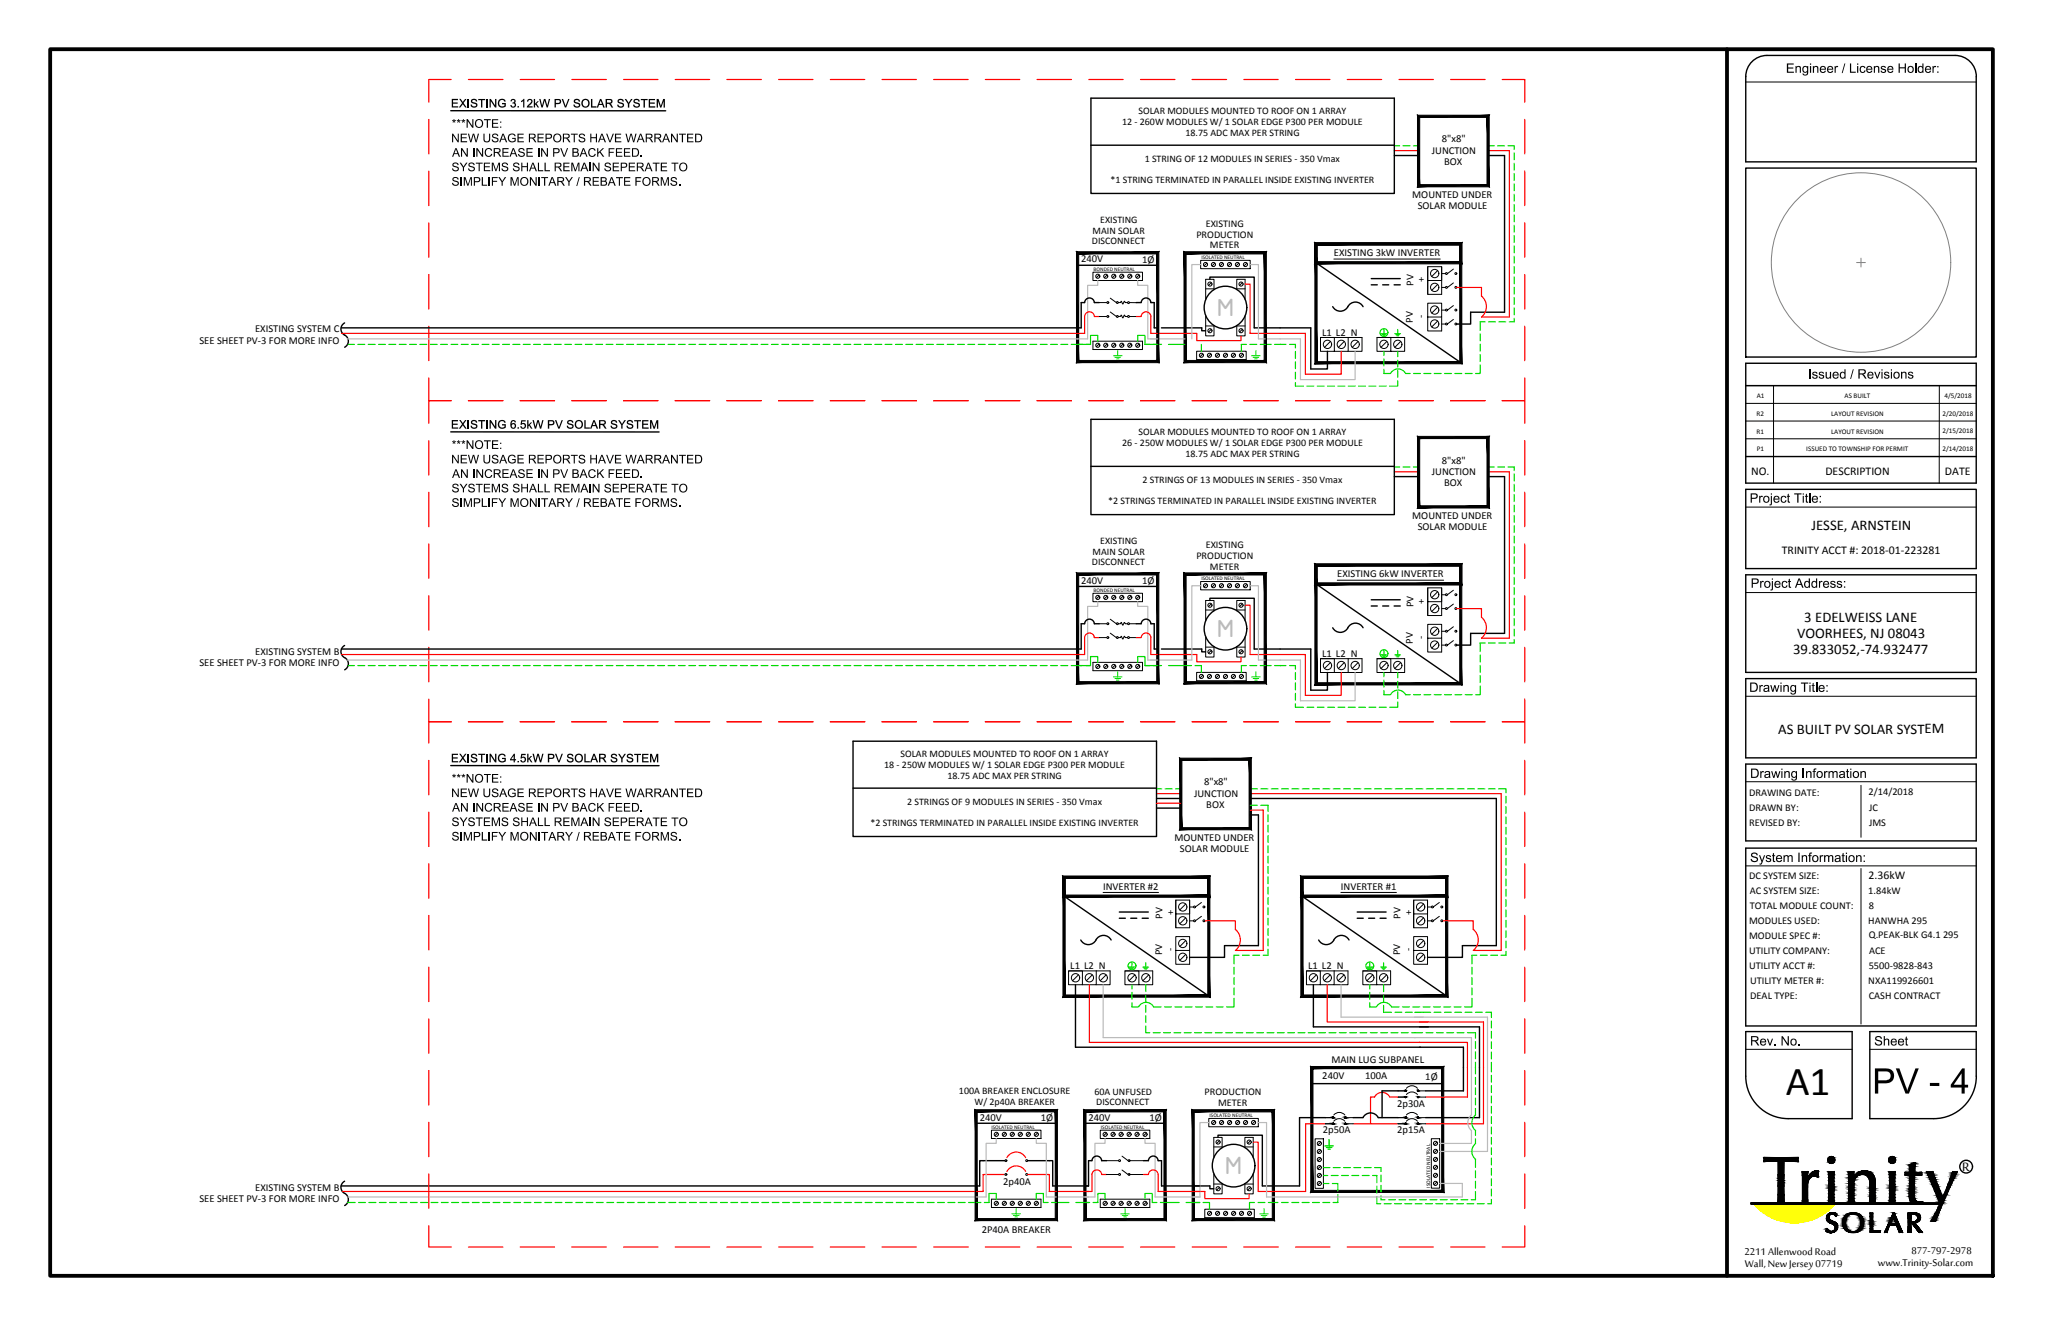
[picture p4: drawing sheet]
<svg xmlns="http://www.w3.org/2000/svg" width="432mm" height="279mm" viewBox="0 0 432 279" stroke-linecap="round" stroke-linejoin="round" font-family="sans-serif">
<defs><g id="words">
<text font-size="8.7" x="376.9" y="231">A1</text>
<g font-size="5.3" fill="#bababa">
<text x="256.8" y="66.7">M</text>
<text x="256.8" y="134.5">M</text>
<text x="258.6" y="247.8">M</text>
</g>
<text font-size="3.5" x="414.1" y="247.1">R</text>
<g font-size="3.1">
<text x="382.3" y="111.9">JESSE, ARNSTEIN</text>
<text x="380.8" y="131.3">3 EDELWEISS LANE</text>
<text x="378.4" y="137.9">39.833052,-74.932477</text>
<text x="379.3" y="134.6">VOORHEES, NJ 08043</text>
<text x="375.3" y="154.8">AS BUILT PV SOLAR SYSTEM</text>
</g>
<g font-size="2.8">
<text x="368.2" y="264.8">2211 Allenwood Road</text>
<text x="368.3" y="267.3">Wall, New Jersey 07719</text>
<text x="396.3" y="267.2">www.Trinity-Solar.com</text>
<text x="403.4" y="264.7">877-797-2978</text>
</g>
<g font-size="2.5">
<text x="369.6" y="100.2">NO.</text>
<text x="385.2" y="100.2">DESCRIPTION</text>
<text x="410.5" y="100.2">DATE</text>
<text x="376.1" y="117">TRINITY ACCT #: 2018-01-223281</text>
<text x="394.3" y="185.6">2.36kW</text>
</g>
<g font-size="2.2">
<text x="302.2" y="32.4">JUNCTION</text>
<text x="304.3" y="30">8&quot;x8&quot;</text>
<text x="304.8" y="34.8">BOX</text>
<text x="298.1" y="41.7">MOUNTED UNDER</text>
<text x="254.5" y="47.8">EXISTING</text>
<text x="299.2" y="44.1">SOLAR MODULE</text>
<text x="252.5" y="50.1">PRODUCTION</text>
<text x="255.4" y="52.4">METER</text>
<text x="228.2" y="55.4">240V</text>
<text x="241.1" y="55.5">1Ø</text>
<text x="281.5" y="54.1">EXISTING 3kW INVERTER</text>
<text x="300.6" y="59.6" transform="rotate(-90 300.6 59.6)">+</text>
<text x="298.3" y="60.3" transform="rotate(-90 298.3 60.3)">PV</text>
<text x="53.8" y="70.1">EXISTING SYSTEM C</text>
<text x="279" y="70.9">L1 L2 N</text>
<text x="298.2" y="68.1" transform="rotate(-90 298.2 68.1)">PV</text>
<text x="300.6" y="67.1" transform="rotate(-90 300.6 67.1)">-</text>
<text x="42.1" y="72.5">SEE SHEET PV-3 FOR MORE INFO</text>
<text x="302.2" y="100.2">JUNCTION</text>
<text x="304.3" y="97.8">8&quot;x8&quot;</text>
<text x="304.8" y="102.6">BOX</text>
<text x="298.1" y="109.5">MOUNTED UNDER</text>
<text x="299.2" y="111.8">SOLAR MODULE</text>
<text x="252.5" y="117.9">PRODUCTION</text>
<text x="254.5" y="115.6">EXISTING</text>
<text x="228.2" y="123.2">240V</text>
<text x="241.1" y="123.3">1Ø</text>
<text x="255.4" y="120.2">METER</text>
<text x="282.2" y="121.8">EXISTING 6kW INVERTER</text>
<text x="298.3" y="128.1" transform="rotate(-90 298.3 128.1)">PV</text>
<text x="300.6" y="127.4" transform="rotate(-90 300.6 127.4)">+</text>
<text x="298.2" y="135.8" transform="rotate(-90 298.2 135.8)">PV</text>
<text x="300.6" y="134.9" transform="rotate(-90 300.6 134.9)">-</text>
<text x="42.1" y="140.6">SEE SHEET PV-3 FOR MORE INFO</text>
<text x="53.9" y="138.2">EXISTING SYSTEM B</text>
<text x="279" y="138.7">L1 L2 N</text>
<text x="254.1" y="165.7">8&quot;x8&quot;</text>
<text x="369.1" y="167.9">DRAWING DATE:</text>
<text x="394.4" y="167.8">2/14/2018</text>
<text x="252" y="168.1">JUNCTION</text>
<text x="254.6" y="170.5">BOX</text>
<text x="369.1" y="171.1">DRAWN BY:</text>
<text x="394.5" y="171.1">JC</text>
<text x="247.8" y="177.4">MOUNTED UNDER</text>
<text x="249" y="179.8">SOLAR MODULE</text>
<text x="369.1" y="174.2">REVISED BY:</text>
<text x="394.5" y="174.2">JMS</text>
<text x="369.1" y="185.4">DC SYSTEM SIZE:</text>
<text x="232.8" y="187.7">INVERTER #2</text>
<text x="283" y="187.7">INVERTER #1</text>
<text x="369.3" y="188.6">AC SYSTEM SIZE:</text>
<text x="369.3" y="191.7">TOTAL MODULE COUNT:</text>
<text x="394.3" y="188.6">1.84kW</text>
<text x="394.4" y="191.7">8</text>
<text x="245.4" y="193.9" transform="rotate(-90 245.4 193.9)">PV</text>
<text x="247.7" y="193.1" transform="rotate(-90 247.7 193.1)">+</text>
<text x="295.6" y="193.9" transform="rotate(-90 295.6 193.9)">PV</text>
<text x="297.9" y="193.1" transform="rotate(-90 297.9 193.1)">+</text>
<text x="369.1" y="194.9">MODULES USED:</text>
<text x="394.3" y="194.9">HANWHA 295</text>
<text x="394.4" y="198">Q.PEAK-BLK G4.1 295</text>
<text x="245.3" y="201.6" transform="rotate(-90 245.3 201.6)">PV</text>
<text x="247.7" y="200.7" transform="rotate(-90 247.7 200.7)">-</text>
<text x="295.5" y="201.6" transform="rotate(-90 295.5 201.6)">PV</text>
<text x="297.9" y="200.7" transform="rotate(-90 297.9 200.7)">-</text>
<text x="369.1" y="198.1">MODULE SPEC #:</text>
<text x="369.1" y="201.2">UTILITY COMPANY:</text>
<text x="394.4" y="201.2">ACE</text>
<text x="225.9" y="204.6">L1 L2 N</text>
<text x="276.1" y="204.6">L1 L2 N</text>
<text x="369.1" y="204.4">UTILITY ACCT #:</text>
<text x="369.4" y="207.6">UTILITY METER #:</text>
<text x="394.3" y="207.6">NXA119926601</text>
<text x="394.4" y="204.4">5500-9828-843</text>
<text x="369.4" y="210.7">DEAL TYPE:</text>
<text x="394.4" y="210.7">CASH CONTRACT</text>
<text x="279.1" y="227.7">240V</text>
<text x="281" y="224.3">MAIN LUG SUBPANEL</text>
<text x="288.1" y="227.7">100A</text>
<text x="300.8" y="227.9">1Ø</text>
<text x="254.2" y="231.2">PRODUCTION</text>
<text x="257.1" y="233.4">METER</text>
<text x="294.9" y="233.5">2p30A</text>
<text x="206.8" y="236.5">240V</text>
<text x="219.7" y="236.6">1Ø</text>
<text x="229.7" y="236.5">240V</text>
<text x="242.6" y="236.6">1Ø</text>
<text x="279.2" y="239.2">2p50A</text>
<text x="294.9" y="239.2">2p15A</text>
<text x="53.9" y="251.3">EXISTING SYSTEM B</text>
<text x="211.7" y="250.1">2p40A</text>
<text x="42.1" y="253.6">SEE SHEET PV-3 FOR MORE INFO</text>
<text x="207.2" y="260.1">2P40A BREAKER</text>
</g>
<g font-size="2.1">
<text x="236.8" y="26.4">12 - 260W MODULES W/ 1 SOLAR EDGE P300 PER MODULE</text>
<text x="240.3" y="24">SOLAR MODULES MOUNTED TO ROOF ON 1 ARRAY</text>
<text x="250.2" y="28.7">18.75 ADC MAX PER STRING</text>
<text x="241.6" y="34.2">1 STRING OF 12 MODULES IN SERIES - 350 Vmax</text>
<text x="234.4" y="38.6">*1 STRING TERMINATED IN PARALLEL INSIDE EXISTING INVERTER</text>
<text x="232.2" y="47.1">EXISTING</text>
<text x="230.4" y="51.6">DISCONNECT</text>
<text x="230.6" y="49.3">MAIN SOLAR</text>
<text x="236.8" y="94.2">26 - 250W MODULES W/ 1 SOLAR EDGE P300 PER MODULE</text>
<text x="240.3" y="91.8">SOLAR MODULES MOUNTED TO ROOF ON 1 ARRAY</text>
<text x="241.1" y="101.9">2 STRINGS OF 13 MODULES IN SERIES - 350 Vmax</text>
<text x="250.2" y="96.4">18.75 ADC MAX PER STRING</text>
<text x="233.9" y="106.4">*2 STRINGS TERMINATED IN PARALLEL INSIDE EXISTING INVERTER</text>
<text x="230.4" y="119.3">DISCONNECT</text>
<text x="230.6" y="117.1">MAIN SOLAR</text>
<text x="232.2" y="114.8">EXISTING</text>
<text x="190.1" y="159.7">SOLAR MODULES MOUNTED TO ROOF ON 1 ARRAY</text>
<text x="186.6" y="162.1">18 - 250W MODULES W/ 1 SOLAR EDGE P300 PER MODULE</text>
<text x="200" y="164.4">18.75 ADC MAX PER STRING</text>
<text x="191.5" y="169.9">2 STRINGS OF 9 MODULES IN SERIES - 350 Vmax</text>
<text x="183.7" y="174.3">*2 STRINGS TERMINATED IN PARALLEL INSIDE EXISTING INVERTER</text>
<text x="202.4" y="230.8">100A BREAKER ENCLOSURE</text>
<text x="205.7" y="233.1">W/ 2p40A BREAKER</text>
<text x="231" y="231">60A UNFUSED</text>
<text x="231.4" y="233.3">DISCONNECT</text>
</g>
<g font-size="1.5">
<text x="410.4" y="84">4/5/2018</text>
<text x="370.7" y="87.8">R2</text>
<text x="370.7" y="84">A1</text>
<text x="386.5" y="87.8">LAYOUT REVISION</text>
<text x="389.3" y="84">AS BUILT</text>
<text x="410" y="87.7">2/20/2018</text>
<text x="370.7" y="91.5">R1</text>
<text x="370.7" y="95.3">P1</text>
<text x="381.2" y="95.3">ISSUED TO TOWNSHIP FOR PERMIT</text>
<text x="386.5" y="91.5">LAYOUT REVISION</text>
<text x="410" y="91.5">2/15/2018</text>
<text x="410" y="95.2">2/14/2018</text>
</g>
<g font-size="1.1">
<text x="230.8" y="57.2">BONDED NEUTRAL</text>
<text x="253.5" y="54.7">ISOLATED NEUTRAL</text>
<text x="230.8" y="124.9">BONDED NEUTRAL</text>
<text x="253.5" y="122.5">ISOLATED NEUTRAL</text>
<text x="209.2" y="238.2">ISOLATED NEUTRAL</text>
<text x="232.4" y="238.2">ISOLATED NEUTRAL</text>
<text x="255.3" y="235.8">ISOLATED NEUTRAL</text>
<text x="301.8" y="250.6" transform="rotate(-90 301.8 250.6)">ISOLATED NEUTRAL</text>
</g>
</g></defs>
<!-- layer: 0 -->
<g fill="none" stroke="#000" stroke-width=".3">
<path d="M294.3 32.8h5.1M314.1 32.8h3.4v33.1h-7.1v2.5h-2.9M227.4 56h16.9M255.3 58.9v-.4h9.4v10.7h11.9v8.7h3.5v-3.8M277.7 55.4l30.6 21.1M289.4 58.8h6.1M72.7 68.1a1.45 1.45 0 0 0 0 2.6M72.7 70.7a1.45 1.45 0 0 1 0 2.6M232 63.9l-1-.1a1.03 1.03 0 0 0-1.1-.9 1.03 1.03 0 0 0-1 .9l-.7 .1v5.3h-156.1M239.8 63.9h1M240.8 63.8a1.03 1.03 0 0 1 1.1-.9 1.03 1.03 0 0 1 1 .9M242.9 63.9h.7v5.3h.7"/>
<path d="M245.1 69.2h8.5v.6h.9M281.3 64.7a1.81 1.81 0 0 0 3.2 0M284.5 64.7a1.81 1.81 0 0 1 3.2 0M289.4 60.1h1.3M291.8 60.1h1.3M294.2 60.1h1.3M294.3 100.6h5.1M314.1 100.6h3.4v33.1h-7.1v2.4h-2.9M72.7 136.2a1.45 1.45 0 0 0 0 2.6M72.7 138.8a1.45 1.45 0 0 1 0 2.5M227.4 123.8h16.9M232 131.6h-1a1.03 1.03 0 0 0-1.1-.9 1.03 1.03 0 0 0-1 .9h-.7v5.4h-156.1"/>
<path d="M239.8 131.6h1M240.8 131.6a1.03 1.03 0 0 1 1.1-.9 1.03 1.03 0 0 1 1 .9M242.9 131.6h.7v5.4h.7M245.1 137h8.5v.6h.9M255.3 126.7v-.4h9.4v10.7h11.9v8.6h3.5v-3.7M277.7 123.2l30.6 21.1M281.3 132.5a1.81 1.81 0 0 0 3.2 0M284.5 132.5a1.81 1.81 0 0 1 3.2 0M289.4 126.6h6.1M289.4 127.9h1.3M291.8 127.9h1.3M294.2 127.9h1.3"/>
<path d="M244.1 168.5h5.1M244.1 170.5h5.1M263.8 168.5h52v31.1h-7.2v2.4h-7.3M263.8 172h1.8v27.6h-7.2v2.4h-7.3M227 207.8v13.2h81.8v9.2h-7.9M277.2 207.8v8.9h35v19.2h-11.3M206 237h16.9M229 237h16.9M279.7 235.9h-5.4v14.4h-7.9v-10.7h-9.3v.4M285.6 235.9l2.1-.1a1.81 1.81 0 0 1 3.2 0l4.1 .1M295 230.2h-3.3v5.7M72.7 249.3a1.45 1.45 0 0 0 0 2.5"/>
<path d="M72.7 251.8a1.45 1.45 0 0 1 0 2.6M212.1 244.9h-5.3v5.4h-134.8M216.9 244.9h5.3v5.4h7.5v-5.4h.8a1.03 1.03 0 0 1 1-.9 1.03 1.03 0 0 1 1 .9h1M244.4 244.9a1.03 1.03 0 0 0-1-.9 1.03 1.03 0 0 0-1 .9h-1.1M244.4 244.9h.7v5.4h10.2v.6h.9"/>
<circle cx="258.6" cy="64.9" r="4.5"/>
<circle cx="258.6" cy="132.7" r="4.5"/>
<circle cx="260.3" cy="246" r="4.5"/>
</g>
<g fill="none" stroke="#0d0" stroke-width=".25">
<path d="M294.3 30.8h1.1M296.1 30.8h1.5M298.3 30.8h1.1M314.1 30.8h1.2M316.1 30.8h1.4M318.3 30.8h1.3v.7M319.6 32.3v1.4M319.6 34.5v1.4M319.6 36.6v1.5M319.6 38.8v1.5M319.6 41v1.4M319.6 43.2v1.4"/>
<path d="M319.6 45.4v1.4M319.6 47.5v1.5M319.6 49.7v1.5M319.6 51.9v1.5M319.6 54.1v1.4M319.6 56.3v1.4M319.6 58.4v1.5M73.5 72.7h1.3M75.5 72.7h1.5M77.7 72.7h1.5M79.9 72.7h1.5M82.1 72.7h1.4"/>
<path d="M84.3 72.7h1.4M86.4 72.7h1.5M88.6 72.7h1.5M90.8 72.7h1.5M93 72.7h1.4M95.2 72.7h1.4M97.4 72.7h1.4M99.5 72.7h1.5M101.7 72.7h1.5M103.9 72.7h1.5M106.1 72.7h1.4M108.3 72.7h1.4"/>
<path d="M110.4 72.7h1.5M112.6 72.7h1.5M114.8 72.7h1.5M117 72.7h1.4M119.2 72.7h1.4M121.4 72.7h1.4M123.5 72.7h1.5M125.7 72.7h1.5M127.9 72.7h1.5M130.1 72.7h1.4M132.3 72.7h1.4M134.4 72.7h1.5"/>
<path d="M136.6 72.7h1.5M138.8 72.7h1.5M141 72.7h1.4M143.2 72.7h1.4M145.4 72.7h1.4M147.5 72.7h1.5M149.7 72.7h1.5M151.9 72.7h1.5M154.1 72.7h1.4M156.3 72.7h1.4M158.4 72.7h1.5M160.6 72.7h1.5"/>
<path d="M162.8 72.7h1.5M165 72.7h1.4M167.2 72.7h1.4M169.3 72.7h1.5M171.5 72.7h1.5M173.7 72.7h1.5M175.9 72.7h1.4M178.1 72.7h1.4M180.3 72.7h1.4M182.4 72.7h1.5M184.6 72.7h1.5M186.8 72.7h1.5"/>
<path d="M189 72.7h1.4M191.2 72.7h1.4M193.3 72.7h1.5M195.5 72.7h1.5M197.7 72.7h1.5M199.9 72.7h1.4M202.1 72.7h1.4M204.3 72.7h1.4M206.4 72.7h1.5M208.6 72.7h1.5M210.8 72.7h1.5M213 72.7h1.4"/>
<path d="M215.2 72.7h1.4M217.3 72.7h1.5M219.5 72.7h1.5M221.7 72.7h1.5M223.9 72.7h1.4M227.4 72.7h1M229.2 72.7h1M231.7 72v-1.2h-1.5v1.9h-4.1M240.1 72v-1.2h1.5v1.9h3.5M246.6 72.7h3.5M253.5 72.7v1.4M263 72.7h-1v1.4"/>
<path d="M263.8 72.7h1.4M266 72.7h2.3M269 72.7h2.4M272.1 72.7h1.3v.7M273.4 74.2v1.4M273.4 76.4v1.4M273.4 78.5v1.5M291.5 70.4h1.2M291.7 70.6h.7M291.9 70.9h.3M292.1 77.9v.9h1.4a1.8 1.8 0 0 1 3.2 0h.9M292.1 69.5v.9"/>
<path d="M292.1 74.1v.9M292.1 75.7v1.5M294.4 70.4h1.2M294.6 70.6h.8M294.8 70.9h.4M295 69.5v.9M295 74.1v1.2M295 76v1.4M295 78.2v1.4M298.3 78.8h1.5M300.5 78.8h1.5M302.7 78.8h1.5"/>
<path d="M304.9 78.8h1.4M307.1 78.8h1.4M309.2 78.8h1.5M312.4 77v1.8h-1M312.4 70.5v1.4M312.4 72.6v1.5M312.4 74.8v1.5M313.4 67.9h-1v1.8M314.1 67.9h1.5M316.3 67.9h1.5M319.6 67.2v.7h-1.1M319.6 60.6v1.5"/>
<path d="M319.6 62.8v1.5M319.6 65v1.4M273.4 80.7v.8h1.7M275.8 81.5h1.5M278 81.5h1.4M280.2 81.5h1.5M282.4 81.5h1.4M284.6 81.5h1.4M286.7 81.5h1.5M288.9 81.5h1.5M291.1 81.5h1.5M294.3 98.5h1.1"/>
<path d="M295 80.4v1.1h-1.7M296.1 98.5h1.5M298.3 98.5h1.1M314.1 98.5h1.2M316.1 98.5h1.4M318.3 98.5h1.3v.8M319.6 100v1.5M319.6 102.2v1.5M319.6 104.4v1.4M319.6 106.6v1.4M319.6 108.8v1.4M319.6 110.9v1.5"/>
<path d="M319.6 113.1v1.5M319.6 115.3v1.5M319.6 117.5v1.4M319.6 119.7v1.4M231.7 139.8v-1.3h-1.5v2h-4.1M240.1 139.8v-1.3h1.5v2h3.5M291.5 138.2h1.2M291.7 138.4h.7M291.9 138.6h.3M292.1 137.3v.9M294.4 138.2h1.2M294.6 138.4h.8"/>
<path d="M294.8 138.6h.4M295 137.3v.9M312.4 138.2v1.5M313.4 135.7h-1v1.8M314.1 135.7h1.5M316.3 135.7h1.5M319.6 121.8v1.5M319.6 124v1.5M319.6 126.2v1.5M319.6 128.4v1.5M319.6 130.6v1.4M319.6 132.8v1.4"/>
<path d="M319.6 135v.7h-1.1M73.5 140.5h1.3M75.5 140.5h1.5M77.7 140.5h1.5M79.9 140.5h1.5M82.1 140.5h1.4M84.3 140.5h1.4M86.4 140.5h1.5M88.6 140.5h1.5M90.8 140.5h1.5M93 140.5h1.4M95.2 140.5h1.4"/>
<path d="M97.4 140.5h1.4M99.5 140.5h1.5M101.7 140.5h1.5M103.9 140.5h1.5M106.1 140.5h1.4M108.3 140.5h1.4M110.4 140.5h1.5M112.6 140.5h1.5M114.8 140.5h1.5M117 140.5h1.4M119.2 140.5h1.4M121.4 140.5h1.4"/>
<path d="M123.5 140.5h1.5M125.7 140.5h1.5M127.9 140.5h1.5M130.1 140.5h1.4M132.3 140.5h1.4M134.4 140.5h1.5M136.6 140.5h1.5M138.8 140.5h1.5M141 140.5h1.4M143.2 140.5h1.4M145.4 140.5h1.4M147.5 140.5h1.5"/>
<path d="M149.7 140.5h1.5M151.9 140.5h1.5M154.1 140.5h1.4M156.3 140.5h1.4M158.4 140.5h1.5M160.6 140.5h1.5M162.8 140.5h1.5M165 140.5h1.4M167.2 140.5h1.4M169.3 140.5h1.5M171.5 140.5h1.5M173.7 140.5h1.5"/>
<path d="M175.9 140.5h1.4M178.1 140.5h1.4M180.3 140.5h1.4M182.4 140.5h1.5M184.6 140.5h1.5M186.8 140.5h1.5M189 140.5h1.4M191.2 140.5h1.4M193.3 140.5h1.5M195.5 140.5h1.5M197.7 140.5h1.5M199.9 140.5h1.4"/>
<path d="M202.1 140.5h1.4M204.3 140.5h1.4M206.4 140.5h1.5M208.6 140.5h1.5M210.8 140.5h1.5M213 140.5h1.4M215.2 140.5h1.4M217.3 140.5h1.5M219.5 140.5h1.5M221.7 140.5h1.5M223.9 140.5h1.4M227.4 140.5h1"/>
<path d="M229.2 140.5h1M246.6 140.5h4.9M252.2 140.5h1.3v1.4M263 140.5h-1v1.4M263.8 140.5h1.4M266 140.5h2.3M269 140.5h2.4M272.1 140.5h1.3v.7M273.4 141.9v1.5M273.4 144.1v1.5M273.4 146.3v1.5M273.4 148.5v.8h1.7"/>
<path d="M275.8 149.3h1.5M278 149.3h1.4M280.2 149.3h1.5M282.4 149.3h1.4M284.6 149.3h1.4M286.7 149.3h1.5M288.9 149.3h1.5M291.1 149.3h1.5M292.1 145.7v.9h1.4a1.8 1.8 0 0 1 3.2 0h.9M292.1 141.9v.9M292.1 143.5v1.5M295 148.1v1.2h-1.7"/>
<path d="M295 141.9v1.1M295 143.8v1.4M295 146v1.4M298.3 146.6h1.5M300.5 146.6h1.5M302.7 146.6h1.5M304.9 146.6h1.4M307.1 146.6h1.4M309.2 146.6h1.5M312.4 144.8v1.8h-1M312.4 140.4v1.5M312.4 142.6v1.5"/>
<path d="M244.1 166.5h1.1M245.9 166.5h1.5M248.1 166.5h1.1M263.8 166.5h1.6M263.8 169.9h1.6M266.1 169.9h1.5M266.1 166.5h1.5M268.3 166.5h1.5M270.5 166.5h1.4M272.7 166.5h1.4M274.8 166.5h1.5M277 166.5h1.5"/>
<path d="M279.2 166.5h1.5M281.4 166.5h1.4M283.6 166.5h1.4M285.8 166.5h1.4M287.9 166.5h1.5M290.1 166.5h1.5M292.3 166.5h1.4M294.5 166.5h1.4M296.7 166.5h1.4M298.8 166.5h1.5M301 166.5h1.5M303.2 166.5h1.5"/>
<path d="M305.4 166.5h1.4M307.6 166.5h1.4M309.7 166.5h1.5M311.9 166.5h1.5M314.1 166.5h1.5M316.3 166.5h1.5M206 253.8h1M210.3 253.1v-1.2h-1.6v1.9h-1M218.7 253.1v-1.2h1.5v1.9h1M221.9 253.8h3.7M227.1 253.8h2.9M233.2 253.1v-1.2h-1.5v1.9h-1"/>
<path d="M241.6 253.1v-1.2h1.6v1.9h1M244.9 253.8h3.9M250.3 253.8h2.9M253.9 253.8h1.4v1.4M264.8 253.8h-1.1v1.4M265.5 253.8h1.4M267.7 253.8h1"/>
<circle cx="292.1" cy="70.2" r=".84"/>
<circle cx="292.1" cy="137.9" r=".84"/>
</g>
<g fill="none" stroke="#f00" stroke-width=".25">
<path d="M95.2 16.8h-4.7v4.8M98.9 16.8h7.2M109.8 16.8h7.2M120.7 16.8h7.3M131.6 16.8h7.3M142.5 16.8h7.3M153.4 16.8h7.3M164.3 16.8h7.3M175.2 16.8h7.3M186.1 16.8h7.3M197 16.8h7.3M207.9 16.8h7.3"/>
<path d="M218.9 16.8h7.2M229.8 16.8h7.3M240.7 16.8h7.3M251.6 16.8h7.3M262.5 16.8h7.3M273.4 16.8h7.3M284.3 16.8h7.3M295.2 16.8h7.3M306.1 16.8h7.3M317 16.8h4.8v4.8M90.5 25.2v7.3M90.5 36.1v7.3"/>
<path d="M294.3 31.8h5.1M314.1 31.8h4.4v35.1h-5.8a2.89 2.89 0 0 0 0-4.4v-1.8h-5.2M321.8 25.2v7.3M321.8 36.1v7.3M90.5 47v7.3M90.5 57.9v7.3M262.8 60h1v10.4h11.7v8.6h7.6v-4.9M321.8 47v7.3M321.8 57.9v7.3M90.5 79.7v4.9h4.7h-4.7v4.7M90.5 68.8v7.3M228.9 66.8v3.6h-156.8"/>
<path d="M228.9 66.8a1.03 1.03 0 0 1 1-1 1.03 1.03 0 0 1 1.1 1M231 66.8h1M239.8 66.8h1M240.8 66.8a1.03 1.03 0 0 1 1.1-1 1.03 1.03 0 0 1 1 1M242.9 66.8v3.6h9.7v1.5h9.3v-1M321.8 79.7v4.9h-4.8h4.8v4.7M321.8 68.8v7.3M90.5 93v7.3M98.9 84.6h7.2M109.8 84.6h7.2M120.7 84.6h7.3M131.6 84.6h7.3"/>
<path d="M142.5 84.6h7.3M153.4 84.6h7.3M164.3 84.6h7.3M175.2 84.6h7.3M186.1 84.6h7.3M197 84.6h7.3M207.9 84.6h7.3M218.9 84.6h7.2M229.8 84.6h7.3M240.7 84.6h7.3M251.6 84.6h7.3M262.5 84.6h7.3"/>
<path d="M273.4 84.6h7.3M284.3 84.6h7.3M294.3 99.6h5.1M295.2 84.6h7.3M306.1 84.6h7.3M314.1 99.6h4.4v35.1h-5.8a2.89 2.89 0 0 0 0-4.5v-1.8h-5.2M321.8 93v7.3M90.5 103.9v7.3M90.5 114.8v7.3M321.8 103.9v7.3M321.8 114.8v7.3M90.5 125.7v7.3"/>
<path d="M90.5 136.6v7.3M232 134.5h-1a1.03 1.03 0 0 0-1.1-.9 1.03 1.03 0 0 0-1 .9v3.6h-156.8M239.8 134.5h1M240.8 134.5a1.03 1.03 0 0 1 1.1-.9 1.03 1.03 0 0 1 1 .9M242.9 134.5v3.6h9.7v1.6h9.3v-1M262.8 127.7h1v10.4h11.7v8.6h7.6v-4.8M321.8 125.7v7.3M321.8 136.6v7.3M90.5 147.5v4.8h4.7h-4.7v4.5M98.9 152.3h7.2M109.8 152.3h7.2M120.7 152.3h7.3"/>
<path d="M131.6 152.3h7.3M142.5 152.3h7.3M153.4 152.3h7.3M164.3 152.3h7.3M175.2 152.3h7.3M186.1 152.3h7.3M197 152.3h7.3M207.9 152.3h7.3M218.9 152.3h7.2M229.8 152.3h7.3M240.7 152.3h7.3M251.6 152.3h7.3"/>
<path d="M262.5 152.3h7.3M273.4 152.3h7.3M284.3 152.3h7.3M295.2 152.3h7.3M306.1 152.3h7.3M321.8 147.5v4.8h-4.8h4.8v4.5M90.5 160.5v7.2M90.5 171.4v7.2M244.1 167.5h5.1M244.1 169.5h5.1M263.8 167.5h53v33.1h-5.9a2.89 2.89 0 0 0 0-4.5v-1.8h-6.4M263.8 171h2.8v29.6h-5.9"/>
<path d="M321.8 160.5v7.2M321.8 171.4v7.2M90.5 182.3v7.3M90.5 193.2v7.3M254.3 194.3h6.4v1.8M260.7 196.1a2.89 2.89 0 0 1 0 4.5M321.8 182.3v7.3M321.8 193.2v7.3M90.5 204.1v7.3M90.5 215v7.3M229.9 207.8v12.2h79.8v11.5h-8.8M280.1 207.8v7.9h33v21.4h-12.2"/>
<path d="M321.8 204.1v7.3M321.8 215v7.3M90.5 225.9v7.3M90.5 236.8v7.3M279.7 237.1h-4.1v14.3h-10.1v-10.4h-1M285.6 237.1h3.6M290.1 231.5a1.81 1.81 0 0 1 3.2 0M290.1 231.5h-.9v5.6h5.8M293.3 231.5h1.7M321.8 225.9v7.3M321.8 236.8v7.3M90.5 258.6v4.6h4.7"/>
<path d="M90.5 247.7v7.3M212.1 247.9h-4.6v3.5h-135.3M212.5 244.3a2.25 2.25 0 0 1 4 0M212.5 247.2a2.25 2.25 0 0 1 4 0M216.9 247.9h4.6v3.5h8.9l.1-3.6a1.03 1.03 0 0 1 1-.9 1.03 1.03 0 0 1 1 .9l1 .1M244.4 247.8a1.03 1.03 0 0 0-1-.9 1.03 1.03 0 0 0-1 .9l-1.1 .1M244.4 247.9v3.5h9.9v1.6h9.3v-1.1M321.8 258.6v4.6h-4.8M321.8 247.7v7.3M98.9 263.2h7.2M109.8 263.2h7.2M120.7 263.2h7.3"/>
<path d="M131.6 263.2h7.3M142.5 263.2h7.3M153.4 263.2h7.3M164.3 263.2h7.3M175.2 263.2h7.3M186.1 263.2h7.3M197 263.2h7.3M207.9 263.2h7.3M218.9 263.2h7.2M229.8 263.2h7.3M240.7 263.2h7.3M251.6 263.2h7.3"/>
<path d="M262.5 263.2h7.3M273.4 263.2h7.3M284.3 263.2h7.3M295.2 263.2h7.3M306.1 263.2h7.3"/>
</g>
<g fill="#000" stroke="#000" stroke-width=".21">
<path d="M399.7 258.2h1zM399.8 258.2h.9zM399.9 258.2h.8zM400.4 258.9h.6zM400.8 259.9h.6zM403.4 256h1zM403.7 257.9h.9zM403.8 258.5h.6zM403.8 258.5h.7zM404 258.8h.6zM404.1 258.8h.6zM404.2 256.3h.8z"/>
<path d="M404.4 259.2h.6zM404.6 256.6h.6zM404.7 256.6h.5zM404.7 257.4h.5zM397.8 260h.1zM400.9 260h.1zM402.7 260h.1zM405 260h.1z"/>
<path d="M299.2 39.4h15.1l-.5-.4zM299.2 39.4l.4-.4h14.2zM299.2 24.3v15.1l.4-.4zM299.2 24.3l.4 .5v14.2zM299.2 24.3l.4 .5 14.7-.5zM299.6 24.8l14.7-.5-.5 .5zM314.3 24.3l-.5 .5 .5 14.6zM313.8 24.8l.5 14.6-.5-.4z"/>
<path d="M277.5 51.2v4.5l.5-.5zM277.5 51.2l.5 .5v3.5zM277.5 51.2l.5 .5 30.5-.5zM278 51.7l30.5-.5-.4 .5zM308.5 51.2l-.4 .5 .4 4zM308.1 51.7l.4 4-.4-.5zM277.5 55.7h31l-.4-.5zM278 55.2h30.1l-30.6 .5z"/>
<path d="M227.2 53.1v23.4l.5-.4zM227.2 53.1l.5 .5v22.5zM227.2 53.1l.5 .5 16.9-.5zM227.7 53.6l16.9-.5-.5 .5zM244.6 53.1l-.5 .5 .5 22.9zM244.1 53.6l.5 22.9-.5-.4zM227.2 76.5h17.4l-.5-.4zM227.2 76.5l.5-.4h16.4z"/>
<path d="M249.9 53.1v23.4l.4-.4zM249.9 53.1l.4 .5v22.5zM249.9 53.1l.4 .5 17-.5zM250.3 53.6l17-.5-.5 .5zM267.3 53.1l-.5 .5 .5 22.9zM266.8 53.6l.5 22.9-.5-.4zM249.9 76.5h17.4l-.5-.4zM250.3 76.1h16.5l-16.9 .4z"/>
<path d="M277.5 51.2v25.6l.5-.5zM277.5 51.2l.5 .5v24.6zM277.5 51.2l.5 .5 30.5-.5zM278 51.7l30.5-.5-.4 .5zM308.5 51.2l-.4 .5 .4 25.1zM308.1 51.7l.4 25.1-.4-.5zM277.5 76.8h31l-.4-.5zM277.5 76.8l.5-.5h30.1z"/>
<path d="M299.2 107.2h15.1l-.5-.5zM299.2 107.2l.4-.5h14.2zM299.2 92.1v15.1l.4-.5zM299.2 92.1l.4 .5v14.1zM299.2 92.1l.4 .5 14.7-.5zM299.6 92.6l14.7-.5-.5 .5zM314.3 92.1l-.5 .5 .5 14.6zM313.8 92.6l.5 14.6-.5-.5z"/>
<path d="M277.5 119v4.5l.5-.5zM277.5 119l.5 .5v3.5zM277.5 119l.5 .5 30.5-.5zM278 119.5l30.5-.5-.4 .5zM308.5 119l-.4 .5 .4 4zM308.1 119.5l.4 4-.4-.5zM277.5 123.5h31l-.4-.5zM277.5 123.5l.5-.5h30.1z"/>
<path d="M227.2 120.9v23.4l.5-.5zM227.2 120.9l.5 .4v22.5zM227.2 120.9l.5 .4 16.9-.4zM227.7 121.3l16.9-.4-.5 .4zM244.6 120.9l-.5 .4 .5 23zM244.1 121.3l.5 23-.5-.5zM227.2 144.3h17.4l-.5-.5zM227.2 144.3l.5-.5h16.4z"/>
<path d="M249.9 120.9v23.4l.4-.5zM249.9 120.9l.4 .4v22.5zM249.9 120.9l.4 .4 17-.4zM250.3 121.3l17-.4-.5 .4zM266.8 121.3l.5 23v-23.4zM266.8 121.3l.5 23-.5-.5zM249.9 144.3h17.4l-.5-.5zM250.3 143.8h16.5l-16.9 .5z"/>
<path d="M277.5 119v25.5l.5-.4zM277.5 119l.5 .5v24.6zM277.5 119l.5 .5 30.5-.5zM278 119.5l30.5-.5-.4 .5zM308.5 119l-.4 .5 .4 25zM308.1 119.5l.4 25-.4-.4zM277.5 144.5h31l-.4-.4zM277.5 144.5l.5-.4h30.1z"/>
<path d="M249 175.1h15.1l-.5-.4zM249 175.1l.4-.4h14.2zM249 160v15.1l.4-.4zM249 160l.4 .5v14.2zM249 160l.4 .5 14.7-.5zM249.4 160.5l14.7-.5-.5 .5zM264.1 160l-.5 .5 .5 14.6zM263.6 160.5l.5 14.6-.5-.4z"/>
<path d="M205.8 234.2v23.4l.4-.5zM205.8 234.2l.4 .4v22.5zM205.8 234.2l.4 .4 17-.4zM206.2 234.6l17-.4-.5 .4zM222.7 234.6l.5 23v-23.4zM222.7 234.6l.5 23-.5-.5zM205.8 257.6h17.4l-.5-.5zM206.2 257.1h16.5l-16.9 .5z"/>
<path d="M228.7 234.2v23.4l.5-.5zM228.7 234.2l.5 .4v22.5zM228.7 234.2l.5 .4 16.9-.4zM229.2 234.6l16.9-.4-.5 .4zM246.1 234.2l-.5 .4 .5 23zM245.6 234.6l.5 23-.5-.5zM228.7 257.6h17.4l-.5-.5zM228.7 257.6l.5-.5h16.4z"/>
<path d="M251.6 234.2v23.4l.4-.5zM251.6 234.2l.4 .4v22.5zM251.6 234.2l.4 .4 17-.4zM252 234.6l17-.4-.5 .4zM268.5 234.6l.5 23v-23.4zM268.5 234.6l.5 23-.5-.5zM251.6 257.6h17.4l-.5-.5zM252 257.1h16.5l-16.9 .5z"/>
<path d="M398 259.5h.4zM398 259.5h.4z"/>
<path d="M398.1 259.3h.3zM398.1 259.3h.3z"/>
<path d="M398.1 259.3h.4zM398.1 259.3h.4z"/>
<path d="M398.2 259.2h.3zM398.2 259.2h.3z"/>
<path d="M397.8 260h.4zM397.8 260h.4z"/>
<path d="M397.8 259.9h.4zM397.8 259.9h.4z"/>
<path d="M397.8 259.9l.4 .1zM397.8 259.9l.4 .1z"/>
<path d="M397.8 260h.4zM397.8 260h.4z"/>
<path d="M397.9 259.8l.4 .1zM397.9 259.8l.4 .1z"/>
<path d="M397.9 259.9h.4zM397.9 259.9h.4z"/>
<path d="M397.8 259.9h.5zM397.8 259.9h.4z"/>
<path d="M397.9 259.8h.4zM397.9 259.8h.4z"/>
<path d="M397.9 259.8h.4zM397.9 259.8h.4zM397.9 259.8h.4zM397.9 259.8h.4z"/>
<path d="M397.9 259.7l.4 .1zM397.9 259.7l.4 .1zM397.9 259.8h.4zM397.9 259.8h.4z"/>
<path d="M397.9 259.8h.4zM397.9 259.8h.4z"/>
<path d="M398 259.6l.3 .1zM398 259.6l.3 .1z"/>
<path d="M397.9 259.7h.4zM397.9 259.7h.4z"/>
<path d="M398.3 258.8h.4zM398.3 258.8h.4z"/>
<path d="M398 259.6h.3zM398 259.6h.3zM398 259.6h.3zM398 259.6h.3z"/>
<path d="M398 259.5l.4 .1zM398 259.5l.4 .1z"/>
<path d="M398 259.6h.4zM398 259.6h.3z"/>
<path d="M398 259.5h.4zM398 259.5h.4z"/>
<path d="M398 259.5h.4zM398 259.5h.4z"/>
<path d="M398 259.4l.4 .1zM398 259.4l.4 .1z"/>
<path d="M398 259.5h.4zM398 259.5h.4z"/>
<path d="M398.1 259.3l.3 .1zM398.1 259.3l.3 .1z"/>
<path d="M398.1 259.4h.3zM398.1 259.4h.3z"/>
<path d="M398.4 258.6h.3zM398.4 258.6h.3z"/>
<path d="M398.1 259.3h.3zM398.1 259.3h.3z"/>
<path d="M398.1 259.3h.4zM398.1 259.3h.3z"/>
<path d="M398.5 258.5h.8zM398.5 258.5h.8z"/>
<path d="M398.5 258.5h.8zM398.5 258.5h.8z"/>
<path d="M398.5 258.5h.7zM398.5 258.5h.7z"/>
<path d="M398.5 258.5h.7zM398.5 258.5h.7z"/>
<path d="M398.5 258.5h.7zM398.5 258.5h.7z"/>
<path d="M398.5 258.5h.6zM398.5 258.5h.6z"/>
<path d="M398.5 258.5h.5zM398.5 258.5h.5z"/>
<path d="M398.5 258.5h.5zM398.5 258.5h.5z"/>
<path d="M398.5 258.5h.4zM398.5 258.5h.4zM398.5 258.5h.4zM398.5 258.5h.4z"/>
<path d="M398.5 258.5h.3zM398.5 258.5h.3z"/>
<path d="M398.2 259.2h.3zM398.2 259.2h.3z"/>
<path d="M398.1 259.2h.4zM398.1 259.2l.4 .1z"/>
<path d="M398.2 259.2h.3zM398.2 259.2h.3z"/>
<path d="M398.2 259.1h.3zM398.2 259.1h.3z"/>
<path d="M398.2 259.1h.3zM398.2 259.1l.3 .1z"/>
<path d="M398.2 259l.4 .1zM398.2 259l.4 .1z"/>
<path d="M398.2 259.1h.4zM398.2 259.1h.3z"/>
<path d="M398.3 259h.3zM398.3 259h.3z"/>
<path d="M398.3 259h.3zM398.3 259h.3z"/>
<path d="M398.6 258.2h.3zM398.6 258.2h.3z"/>
<path d="M398.6 258.2h.4zM398.6 258.2h.4zM398.6 258.2h.4zM398.6 258.2h.4z"/>
<path d="M398.6 258.2h.4zM398.6 258.2h.4z"/>
<path d="M398.6 258.2h.5zM398.6 258.2h.5z"/>
<path d="M398.6 258.2h.5zM398.6 258.2h.5z"/>
<path d="M398.6 258.2h.6zM398.6 258.2h.6z"/>
<path d="M398.6 258.2h.7zM398.6 258.2h.7z"/>
<path d="M398.6 258.2h2.1zM398.6 258.2h2.1z"/>
<path d="M398.3 258.9h.3zM398.3 258.9h.3z"/>
<path d="M398.3 258.9h.3zM398.3 258.9l.3 .1z"/>
<path d="M398.6 258.2h.3zM398.6 258.2h.3z"/>
<path d="M398.3 258.9h.3zM398.3 258.9h.3z"/>
<path d="M398.3 258.8h.3zM398.3 258.8l.3 .1zM398.3 258.9h.3zM398.3 258.9h.3z"/>
<path d="M398.3 258.8h.4zM398.3 258.8h.3z"/>
<path d="M398.4 258.7h.3zM398.4 258.7h.3z"/>
<path d="M398.4 258.7h.3zM398.4 258.7l.3 .1z"/>
<path d="M398.4 258.6l.3 .1zM398.4 258.6l.3 .1z"/>
<path d="M398.4 258.7h.3zM398.4 258.7h.3z"/>
<path d="M398.4 258.6h.3zM398.4 258.6h.3z"/>
<path d="M398.4 258.6h.3zM398.4 258.6h.3z"/>
<path d="M398.5 258.5h.3zM398.5 258.5l.2 .1z"/>
<path d="M398.5 258.5h.3zM398.5 258.5h.3z"/>
<path d="M398.5 258.5h.3zM398.5 258.5h.3z"/>
<path d="M398.5 258.5h.3zM398.5 258.5h.3z"/>
<path d="M398.5 258.5h.3zM398.5 258.5h.4z"/>
<path d="M398.5 258.5h.4zM398.5 258.5h.4z"/>
<path d="M398.5 258.5h.4zM398.5 258.5h.4z"/>
<path d="M398.6 258.2h.3zM398.6 258.2h.3z"/>
<path d="M398.5 258.5h.4zM398.5 258.5h.4z"/>
<path d="M398.9 257.5h.3zM398.9 257.5h.3z"/>
<path d="M398.6 258.1l.3 .1zM398.6 258.1l.3 .1z"/>
<path d="M398.6 258.2h.3zM398.6 258.2h.3z"/>
<path d="M398.5 258.5h.4zM398.5 258.5h.4z"/>
<path d="M398.7 258.1h.2zM398.7 258.1h.2z"/>
<path d="M398.7 258.1h.2zM398.7 258.1h.2z"/>
<path d="M398.6 258.2h.3zM398.6 258.2h.3zM398.6 258.2h.3zM398.6 258.2h.3z"/>
<path d="M398.5 258.5h.4zM398.5 258.5h.5z"/>
<path d="M398.7 258.1h.3zM398.7 258.1h.2z"/>
<path d="M398.6 258.2h.4zM398.6 258.2h.4zM398.6 258.2h.4zM398.6 258.2h.4z"/>
<path d="M398.5 258.5h.5zM398.5 258.5h.5z"/>
<path d="M398.7 258h.3zM398.7 258h.3z"/>
<path d="M398.7 258h.3zM398.7 258l.3 .1z"/>
<path d="M398.6 258.2h.4zM398.6 258.2h.4zM398.6 258.2h.4zM398.6 258.2h.4z"/>
<path d="M398.5 258.5h.5zM398.5 258.5h.5z"/>
<path d="M398.7 258h.3zM398.7 258h.3z"/>
<path d="M398.6 258.2h.4zM398.6 258.2h.4z"/>
<path d="M398.5 258.5h.5zM398.5 258.5h.5z"/>
<path d="M398.7 257.9h.3zM398.7 257.9h.3z"/>
<path d="M398.7 257.9h.3zM398.7 257.9l.3 .1z"/>
<path d="M398.6 258.2h.4zM398.6 258.2h.4zM398.6 258.2h.4zM398.6 258.2h.4z"/>
<path d="M398.5 258.5h.5zM398.5 258.5h.5z"/>
<path d="M398.8 257.8h.2zM398.8 257.8l.2 .1z"/>
<path d="M398.6 258.2h.4zM398.6 258.2h.4z"/>
<path d="M398.5 258.5h.5zM398.5 258.5h.6z"/>
<path d="M398.8 257.8h.3zM398.8 257.8h.2z"/>
<path d="M398.6 258.2h.5zM398.6 258.2h.5zM398.6 258.2h.5zM398.6 258.2h.5z"/>
<path d="M398.5 258.5h.6zM398.5 258.5h.6z"/>
<path d="M398.8 257.8h.3zM398.8 257.8h.3z"/>
<path d="M398.6 258.2h.5zM398.6 258.2h.5zM398.6 258.2h.5zM398.6 258.2h.5z"/>
<path d="M398.8 257.7h.3zM398.8 257.7h.3z"/>
<path d="M398.8 257.7h.3zM398.8 257.7l.3 .1z"/>
<path d="M398.6 258.2h.5zM398.6 258.2h.5zM398.6 258.2h.5zM398.6 258.2h.5z"/>
<path d="M398.5 258.5h.6zM398.5 258.5h.6z"/>
<path d="M398.5 258.5h.6zM398.5 258.5h.6z"/>
<path d="M399.1 257h.3zM399.1 257h.3z"/>
<path d="M398.9 257.6h.2zM398.9 257.6l.2 .1z"/>
<path d="M398.6 258.2h.5zM398.6 258.2h.5z"/>
<path d="M398.5 258.5h.6zM398.5 258.5h.7z"/>
<path d="M398.9 257.6h.2zM398.9 257.6h.2z"/>
<path d="M398.6 258.2h.5zM398.6 258.2h.5z"/>
<path d="M398.9 257.6h.3zM398.9 257.6h.2z"/>
<path d="M398.6 258.2h.6zM398.6 258.2h.6z"/>
<path d="M398.5 258.5h.7zM398.5 258.5h.7z"/>
<path d="M398.9 257.5h.3zM398.9 257.5l.3 .1z"/>
<path d="M398.6 258.2h.6zM398.6 258.2h.6zM398.6 258.2h.6zM398.6 258.2h.6z"/>
<path d="M398.5 258.5h.7zM398.5 258.5h.7z"/>
<path d="M398.6 258.2h.6zM398.6 258.2h.6z"/>
<path d="M398.6 258.2h.6zM398.6 258.2h.6z"/>
<path d="M398.5 258.5h.7zM398.5 258.5h.7z"/>
<path d="M399 257.4h.2zM399 257.4h.2z"/>
<path d="M399 257.4h.2zM399 257.4l.2 .1z"/>
<path d="M398.5 258.5h.7zM398.5 258.5h.8z"/>
<path d="M399.3 256.7h.2zM399.3 256.7h.2z"/>
<path d="M399 257.4h.3zM399 257.4h.2z"/>
<path d="M398.6 258.2h.7zM398.6 258.2h.7z"/>
<path d="M398.5 258.5h.8zM398.5 258.5h.8z"/>
<path d="M399 257.3h.3zM399 257.3l.3 .1z"/>
<path d="M398.6 258.2h.7zM398.6 258.2h.7z"/>
<path d="M398.5 258.5h.8zM398.5 258.5h.8z"/>
<path d="M399 257.3h.3zM399 257.3h.3z"/>
<path d="M398.6 258.2h.7zM398.6 258.2h.7z"/>
<path d="M398.5 258.5h.8zM398.5 258.5h.8z"/>
<path d="M399.3 256.6h.7zM399.3 256.6h.7z"/>
<path d="M399 257.2h.3zM399 257.2l.3 .1z"/>
<path d="M398.6 258.2h.7zM398.6 258.2h.7z"/>
<path d="M398.5 258.5h.8zM398.5 258.5h.8z"/>
<path d="M399.1 257.1h.2zM399.1 257.1l.2 .1zM399 257.2h.3zM399 257.2h.3z"/>
<path d="M398.6 258.2h.7zM398.6 258.2h.7z"/>
<path d="M398.5 258.5h.8zM398.5 258.5h.9z"/>
<path d="M399.4 256.5h.6zM399.4 256.5h.6z"/>
<path d="M399.1 257.1h.3zM399.1 257.1h.2z"/>
<path d="M398.6 258.2h.8zM398.6 258.2h.8z"/>
<path d="M398.5 258.5h.9zM398.5 258.5h.9z"/>
<path d="M399.1 257.1h.3zM399.1 257.1h.3z"/>
<path d="M398.6 258.2h.8zM398.6 258.2h.8z"/>
<path d="M398.5 258.5h.9zM398.5 258.5h.9z"/>
<path d="M399.1 257h.3zM399.1 257l.3 .1z"/>
<path d="M398.6 258.2h.8zM398.6 258.2h.8z"/>
<path d="M398.5 258.5h.9zM398.5 258.5h.9z"/>
<path d="M399.1 257h.3zM399.1 257h.3z"/>
<path d="M398.6 258.2h.8zM398.6 258.2h.8z"/>
<path d="M399.4 256.3h.5zM399.4 256.3h.5z"/>
<path d="M399.2 256.9h.2zM399.2 256.9h.2z"/>
<path d="M399.2 256.9h.2zM399.2 256.9l.2 .1z"/>
<path d="M398.6 258.2h.8zM398.6 258.2h.8z"/>
<path d="M398.5 258.5h.9zM398.5 258.5h1z"/>
<path d="M399.2 256.9h.3zM399.2 256.9h.2z"/>
<path d="M398.6 258.2h.9zM398.6 258.2h.9z"/>
<path d="M399.5 256.2h.3zM399.5 256.2h.3z"/>
<path d="M399.2 256.8h.3zM399.2 256.8h.3z"/>
<path d="M399.2 256.8h.3zM399.2 256.8l.3 .1z"/>
<path d="M398.6 258.2h.9zM398.6 258.2h.9z"/>
<path d="M399.3 256.7l.2 .1zM399.3 256.7l.2 .1z"/>
<path d="M399.2 256.8h.3zM399.2 256.8h.3z"/>
<path d="M398.6 258.2h.9zM398.6 258.2h.9z"/>
<path d="M399.5 256.7h.6zM399.5 256.7h.6z"/>
<path d="M399.3 256.7h.2zM399.3 256.7h.2zM399.3 256.7h.2zM399.3 256.7h.2z"/>
<path d="M399.5 256.7h.6zM399.5 256.7h.6z"/>
<path d="M399.3 256.7h.2zM399.3 256.7h.2z"/>
<path d="M399.6 256h.2zM399.6 256h.2z"/>
<path d="M399.7 258.5h1.1zM399.7 258.5h1.1z"/>
<path d="M399.7 257.1h.5zM399.7 257.1h.5z"/>
<path d="M399.6 255.9l.1 .1zM399.6 255.9l.1 .1z"/>
<path d="M399.7 257.1h.5zM399.7 257.1h.5z"/>
<path d="M399.7 258.5h1.1zM399.7 258.5h1.1z"/>
<path d="M399.6 256h.2zM399.6 256h.2z"/>
<path d="M399.6 256h.2zM399.6 256h.2z"/>
<path d="M399.6 256h.2zM399.6 256h.2z"/>
<path d="M399.8 258.5h1zM399.8 258.5h1z"/>
<path d="M399.5 256l.3 .1zM399.5 256l.3 .1z"/>
<path d="M399.8 257.3h.5zM399.8 257.3h.5z"/>
<path d="M399.5 256.1h.3zM399.5 256.1h.3zM399.5 256.1h.3zM399.5 256.1h.3z"/>
<path d="M399.5 256.1l.3 .1zM399.5 256.1l.3 .1z"/>
<path d="M399.8 258.5h1zM399.8 258.5h1z"/>
<path d="M399.5 256.2h.3zM399.5 256.2h.3z"/>
<path d="M399.5 256.2h.3zM399.5 256.2h.3z"/>
<path d="M399.5 256.2l.4 .1zM399.5 256.2l.4 .1z"/>
<path d="M399.8 257.4h.6zM399.8 257.4h.6z"/>
<path d="M399.8 258.2h.9zM399.8 258.2h.9z"/>
<path d="M399.8 258.5h1zM399.8 258.5h1z"/>
<path d="M399.5 256.3h.4zM399.5 256.3h.4z"/>
<path d="M399.9 257.5h.5zM399.9 257.5h.5z"/>
<path d="M399.4 256.3h.5zM399.4 256.3h.5z"/>
<path d="M399.4 256.3l.5 .1zM399.4 256.3l.5 .1z"/>
<path d="M399.4 256.4h.5zM399.4 256.4h.5z"/>
<path d="M399.9 257.6h.5zM399.9 257.6h.5z"/>
<path d="M399.4 256.4h.5zM399.4 256.4h.5z"/>
<path d="M399.4 256.4h.5zM399.4 256.4h.5z"/>
<path d="M399.4 256.4l.6 .1zM399.4 256.4l.6 .1z"/>
<path d="M399.9 258.5h.9zM399.9 258.5h.9z"/>
<path d="M399.4 256.5h.6zM399.4 256.5h.6z"/>
<path d="M399.4 256.5l.6 .1zM399.4 256.5l.6 .1z"/>
<path d="M399.3 256.6h.7zM399.3 256.6h.7z"/>
<path d="M399.3 256.6h.7zM399.3 256.6h.7z"/>
<path d="M399.3 256.6l.7 .1zM399.3 256.6l.7 .1z"/>
<path d="M400 257.8h.5zM400 257.8h.5z"/>
<path d="M399.3 256.7h.7zM399.3 256.7h.7z"/>
<path d="M399.3 256.7h.8zM399.3 256.7h.8z"/>
<path d="M399.5 256.7h.6zM399.5 256.7h.6z"/>
<path d="M400.1 258.5h.7zM400.1 258.5h.7z"/>
<path d="M399.5 256.7h.6zM399.5 256.7h.6z"/>
<path d="M399.5 256.7l.6 .1zM399.5 256.7l.6 .1z"/>
<path d="M399.5 256.8h.6zM399.5 256.8h.6z"/>
<path d="M399.6 256.8h.5zM399.6 256.8h.5z"/>
<path d="M399.6 256.8h.5zM399.6 256.8h.5z"/>
<path d="M399.6 256.8l.5 .1zM399.6 256.8l.5 .1z"/>
<path d="M399.6 256.9h.5zM399.6 256.9h.5z"/>
<path d="M399.6 256.9h.5zM399.6 256.9h.5z"/>
<path d="M399.6 256.9h.5zM399.6 256.9h.5z"/>
<path d="M399.6 256.9h.5zM399.6 256.9h.5z"/>
<path d="M399.6 256.9l.6 .1zM399.6 256.9l.6 .1zM399.6 257h.6zM399.6 257h.6z"/>
<path d="M399.6 257h.6zM399.6 257h.6z"/>
<path d="M399.7 257h.5zM399.7 257h.5z"/>
<path d="M399.7 257h.5zM399.7 257h.5z"/>
<path d="M399.7 257l.5 .1zM399.7 257l.5 .1z"/>
<path d="M400.2 258.2h.5zM400.2 258.2h.5z"/>
<path d="M400.2 258.5h.6zM400.2 258.5h.6z"/>
<path d="M399.7 257.1h.5zM399.7 257.1h.5z"/>
<path d="M399.7 257.1h.5zM399.7 257.1h.5z"/>
<path d="M399.7 257.1l.5 .1zM399.7 257.1l.5 .1z"/>
<path d="M399.7 257.2h.6zM399.7 257.2h.6z"/>
<path d="M399.7 257.2h.6zM399.7 257.2h.6z"/>
<path d="M399.8 257.2l.5 .1zM399.8 257.2l.5 .1z"/>
<path d="M400.3 258.5h.5zM400.3 258.5h.5z"/>
<path d="M399.8 257.3h.5zM399.8 257.3h.5z"/>
<path d="M399.8 257.3h.5zM399.8 257.3h.5z"/>
<path d="M400.3 258.5h.5zM400.3 258.5h.5z"/>
<path d="M400.3 258.5h.5zM400.3 258.5h.5z"/>
<path d="M399.8 257.3l.5 .1zM399.8 257.3l.5 .1z"/>
<path d="M399.8 257.4h.5zM399.8 257.4h.5z"/>
<path d="M399.8 257.4h.6zM399.8 257.4h.6z"/>
<path d="M400.3 258.6h.6zM400.3 258.6h.6z"/>
<path d="M400.3 258.7h.6zM400.3 258.7h.6z"/>
<path d="M399.8 257.4l.6 .1zM399.8 257.4l.6 .1z"/>
<path d="M399.9 257.5h.5zM399.9 257.5h.5z"/>
<path d="M399.9 257.5h.5zM399.9 257.5h.5z"/>
<path d="M400.4 258.8h.5zM400.4 258.8h.5z"/>
<path d="M399.9 257.5l.5 .1zM399.9 257.5l.5 .1z"/>
<path d="M400.4 258.8h.5zM400.4 258.8h.5z"/>
<path d="M399.9 257.6h.5zM399.9 257.6h.5z"/>
<path d="M399.9 257.6h.5zM399.9 257.6h.5z"/>
<path d="M399.9 257.6l.5 .1zM399.9 257.6l.5 .1z"/>
<path d="M400 257.7h.5zM400 257.7h.5z"/>
<path d="M400.4 258.9h.6zM400.4 258.9h.6z"/>
<path d="M400 257.7h.5zM400 257.7h.5z"/>
<path d="M400 257.7h.5zM400 257.7h.5z"/>
<path d="M400 257.7l.5 .1zM400 257.7l.5 .1z"/>
<path d="M400 257.8h.5zM400 257.8h.5z"/>
<path d="M400 257.8h.5zM400 257.8h.5z"/>
<path d="M400 257.8h.5zM400 257.8h.5z"/>
<path d="M400.5 259.1h.6zM400.5 259.1h.6z"/>
<path d="M400 257.8l.5 .1zM400 257.8l.5 .1z"/>
<path d="M400.5 259.1h.6zM400.5 259.1h.6z"/>
<path d="M400 257.9h.5zM400 257.9h.5z"/>
<path d="M400.1 257.9h.5zM400.1 257.9h.5z"/>
<path d="M400.1 257.9l.5 .1zM400.1 257.9l.5 .1zM400.1 258h.5zM400.1 258h.5z"/>
<path d="M400.6 259.2h.5zM400.6 259.2h.5z"/>
<path d="M400.1 258h.5zM400.1 258h.5z"/>
<path d="M400.1 258h.5zM400.1 258h.5z"/>
<path d="M400.6 259.3h.5zM400.6 259.3h.5z"/>
<path d="M400.1 258h.5zM400.1 258h.5z"/>
<path d="M400.1 258l.5 .1zM400.1 258l.5 .1z"/>
<path d="M400.6 259.3h.6zM400.6 259.3h.6z"/>
<path d="M400.1 258.1h.5zM400.1 258.1h.5z"/>
<path d="M400.1 258.1h.5zM400.1 258.1h.5z"/>
<path d="M400.1 258.1h.5zM400.1 258.1h.5z"/>
<path d="M400.6 259.3h.6zM400.6 259.3h.6z"/>
<path d="M400.1 258.1h.5zM400.1 258.1h.5z"/>
<path d="M400.2 258.1l.4 .1zM400.2 258.1l.4 .1z"/>
<path d="M400.2 258.2h.5zM400.2 258.2h.5z"/>
<path d="M400.2 258.2h.5zM400.2 258.2h.5zM400.2 258.2h.5zM400.2 258.2h.5z"/>
<path d="M400.2 258.2h.5zM400.2 258.2h.5z"/>
<path d="M400.2 258.2h.5zM400.2 258.2h.5z"/>
<path d="M400.2 258.2h.5zM400.1 258.2h.6z"/>
<path d="M400.7 259.5h.5zM400.7 259.5h.5z"/>
<path d="M400.7 259.5h.5zM400.7 259.5h.5z"/>
<path d="M400.1 258.2h.6zM400.1 258.2h.6z"/>
<path d="M400.1 258.2h.6zM400.1 258.2h.6z"/>
<path d="M400.1 258.2h.6zM400.1 258.2h.6z"/>
<path d="M400.1 258.2h.6zM400.1 258.2h.6z"/>
<path d="M400.1 258.2h.6zM400 258.2h.7z"/>
<path d="M400 258.2h.7zM400 258.2h.7z"/>
<path d="M400 258.2h.7zM400 258.2h.7z"/>
<path d="M400 258.2h.7zM400 258.2h.7z"/>
<path d="M400 258.2h.7zM400 258.2h.7z"/>
<path d="M400 258.2h.7zM399.9 258.2h.8zM399.9 258.2h.8z"/>
<path d="M399.9 258.2h.8zM399.9 258.2h.8z"/>
<path d="M399.9 258.2h.8zM399.9 258.2h.8zM399.8 258.2h.9z"/>
<path d="M399.8 258.2h.9zM399.8 258.2h.9z"/>
<path d="M399.8 258.2h.9zM399.8 258.2h.9zM399.8 258.2h.9z"/>
<path d="M399.8 258.2h.9zM399.8 258.2h.9z"/>
<path d="M399.8 258.2h.9zM399.7 258.2h1z"/>
<path d="M399.7 258.2h1zM399.7 258.2h1zM399.7 258.2h1z"/>
<path d="M399.7 258.2h1zM399.7 258.2h1z"/>
<path d="M399.7 258.2h1zM399.7 258.2h1zM399.6 258.2h1.1z"/>
<path d="M399.6 258.2h1.1zM399.6 258.2h1.1z"/>
<path d="M399.6 258.2h1.1zM399.6 258.2h1.1z"/>
<path d="M398.6 258.2l2.1 .1zM398.6 258.2l2.1 .1z"/>
<path d="M400.7 259.5h.5zM400.7 259.5h.5z"/>
<path d="M400.7 259.5h.6zM400.7 259.5h.6z"/>
<path d="M398.6 258.3h2.1zM398.6 258.3h2.1z"/>
<path d="M398.6 258.3h2.1zM398.6 258.3h2.1z"/>
<path d="M398.6 258.3l2.1 .1zM398.6 258.3l2.1 .1z"/>
<path d="M398.5 258.4h2.3zM398.5 258.4h2.3zM398.5 258.4h2.3zM398.5 258.4h2.3z"/>
<path d="M400.7 259.6h.6zM400.7 259.6h.6z"/>
<path d="M398.5 258.4h2.3zM398.5 258.4h2.3z"/>
<path d="M400.8 259.7h.5zM400.8 259.7h.5z"/>
<path d="M400.8 259.7h.5zM400.8 259.7h.5z"/>
<path d="M398.5 258.4l2.3 .1zM398.5 258.4l2.3 .1z"/>
<path d="M400.8 259.8h.6zM400.8 259.8h.6z"/>
<path d="M400.8 259.8h.6zM400.8 259.8h.6z"/>
<path d="M398.5 258.5h2.3zM398.5 258.5h2.3z"/>
<path d="M399.5 258.5h1.3zM399.5 258.5h1.3z"/>
<path d="M399.5 258.5h1.3zM399.5 258.5h1.3z"/>
<path d="M399.6 258.5h1.2zM399.6 258.5h1.2z"/>
<path d="M399.6 258.5h1.2zM399.6 258.5h1.2z"/>
<path d="M399.6 258.5h1.2zM399.6 258.5h1.2zM399.6 258.5h1.2zM399.6 258.5h1.2z"/>
<path d="M399.7 258.5h1.1zM399.7 258.5h1.1z"/>
<path d="M399.7 258.5h1.1zM399.7 258.5h1.1z"/>
<path d="M399.7 258.5h1.1zM399.7 258.5h1.1z"/>
<path d="M399.7 258.5h1.1zM399.7 258.5h1.1z"/>
<path d="M399.7 258.5h1.1zM399.7 258.5h1.1z"/>
<path d="M399.8 258.5h1zM399.8 258.5h1z"/>
<path d="M399.8 258.5h1zM399.8 258.5h1z"/>
<path d="M399.8 258.5h1zM399.8 258.5h1z"/>
<path d="M399.8 258.5h1zM399.8 258.5h1z"/>
<path d="M399.8 258.5h1zM399.8 258.5h1z"/>
<path d="M399.9 258.5h.9zM399.9 258.5h.9z"/>
<path d="M399.9 258.5h.9zM399.9 258.5h.9z"/>
<path d="M399.9 258.5h.9zM399.9 258.5h.9z"/>
<path d="M400 258.5h.8zM400 258.5h.8z"/>
<path d="M400 258.5h.8zM400 258.5h.8z"/>
<path d="M400 258.5h.8zM400 258.5h.8z"/>
<path d="M400 258.5h.8zM400 258.5h.8z"/>
<path d="M400 258.5h.8zM400 258.5h.8z"/>
<path d="M400.1 258.5h.7zM400.1 258.5h.7z"/>
<path d="M400.1 258.5h.7zM400.1 258.5h.7z"/>
<path d="M400.1 258.5h.7zM400.1 258.5h.7z"/>
<path d="M400.1 258.5h.7zM400.1 258.5h.7z"/>
<path d="M400.1 258.5h.7zM400.1 258.5h.7z"/>
<path d="M400.2 258.5h.6zM400.2 258.5h.6z"/>
<path d="M400.2 258.5h.6zM400.2 258.5h.6z"/>
<path d="M400.2 258.5h.6zM400.2 258.5h.6z"/>
<path d="M400.2 258.5h.6zM400.2 258.5h.6z"/>
<path d="M400.2 258.5h.6zM400.2 258.5h.6z"/>
<path d="M400.3 258.5h.5zM400.3 258.5h.5z"/>
<path d="M400.3 258.5h.5zM400.3 258.5h.5z"/>
<path d="M400.8 259.8h.6zM400.8 259.8h.6z"/>
<path d="M400.3 258.5h.5zM400.3 258.5h.5z"/>
<path d="M400.3 258.5l.5 .1zM400.3 258.5l.5 .1z"/>
<path d="M400.8 259.9h.6zM400.8 259.9h.6z"/>
<path d="M400.8 259.9h.6zM400.8 259.9h.6z"/>
<path d="M400.8 259.9h.6zM400.8 259.9h.6z"/>
<path d="M400.3 258.6h.5zM400.3 258.6h.5z"/>
<path d="M400.3 258.6h.5zM400.3 258.6h.5z"/>
<path d="M400.3 258.6h.5zM400.3 258.6h.5z"/>
<path d="M400.8 259.9h.6zM400.8 259.9h.6z"/>
<path d="M400.3 258.6h.6zM400.3 258.6h.6z"/>
<path d="M400.3 258.6h.6zM400.3 258.6h.6z"/>
<path d="M400.3 258.6h.6zM400.3 258.6h.6z"/>
<path d="M400.3 258.6l.6 .1zM400.3 258.6l.6 .1z"/>
<path d="M400.3 258.7h.6zM400.3 258.7h.6z"/>
<path d="M400.4 258.7h.5zM400.4 258.7h.5zM400.4 258.7h.5zM400.4 258.7h.5z"/>
<path d="M400.4 258.7h.5zM400.4 258.7h.5z"/>
<path d="M400.4 258.7h.5zM400.4 258.7h.5z"/>
<path d="M400.4 258.7l.5 .1zM400.4 258.7l.5 .1z"/>
<path d="M400.4 258.8h.5zM400.4 258.8h.5z"/>
<path d="M400.4 258.8h.5zM400.4 258.8h.5z"/>
<path d="M400.4 258.8h.5zM400.4 258.8h.5z"/>
<path d="M400.4 258.8h.5zM400.4 258.8h.5z"/>
<path d="M400.4 258.8h.5zM400.4 258.8h.5zM400.4 258.8h.5zM400.4 258.8h.5z"/>
<path d="M400.4 258.8l.6 .1zM400.4 258.8l.6 .1z"/>
<path d="M400.4 258.9h.6zM400.4 258.9h.6zM400.4 258.9h.6z"/>
<path d="M400.4 258.9h.6zM400.4 258.9h.6z"/>
<path d="M400.4 258.9h.6zM400.4 258.9h.6z"/>
<path d="M400.4 258.9h.6zM400.4 258.9h.6z"/>
<path d="M400.5 258.9h.5zM400.5 258.9h.5z"/>
<path d="M400.5 258.9l.5 .1zM400.5 258.9l.5 .1z"/>
<path d="M400.5 259h.5zM400.5 259h.5z"/>
<path d="M400.5 259h.5zM400.5 259h.5z"/>
<path d="M400.5 259h.5zM400.5 259h.5zM400.5 259h.5zM400.5 259h.5z"/>
<path d="M400.5 259h.5zM400.5 259h.5z"/>
<path d="M400.5 259l.5 .1zM400.5 259l.5 .1z"/>
<path d="M400.5 259.1h.6zM400.5 259.1h.6z"/>
<path d="M400.5 259.1h.6zM400.5 259.1h.6z"/>
<path d="M400.5 259.1h.6zM400.5 259.1h.6z"/>
<path d="M400.5 259.1h.6zM400.5 259.1h.6zM400.5 259.1h.6zM400.5 259.1h.6z"/>
<path d="M400.5 259.1h.6zM400.5 259.1h.6z"/>
<path d="M400.5 259.1l.6 .1zM400.5 259.1l.6 .1z"/>
<path d="M400.5 259.2h.6zM400.5 259.2h.6zM400.5 259.2h.6zM400.5 259.2h.6z"/>
<path d="M400.5 259.2h.6zM400.5 259.2h.6z"/>
<path d="M400.5 259.2h.6zM400.5 259.2h.6z"/>
<path d="M400.6 259.2h.5zM400.6 259.2h.5z"/>
<path d="M400.6 259.2h.5zM400.6 259.2h.5z"/>
<path d="M400.6 259.2h.5zM400.6 259.2h.5z"/>
<path d="M400.6 259.2l.5 .1zM400.6 259.2l.5 .1z"/>
<path d="M400.6 259.3h.6zM400.6 259.3h.6zM400.6 259.3h.6zM400.6 259.3h.6z"/>
<path d="M400.6 259.3h.6zM400.6 259.3h.6z"/>
<path d="M400.6 259.3h.6zM400.6 259.3h.6z"/>
<path d="M400.6 259.3h.6zM400.6 259.3h.6z"/>
<path d="M400.6 259.3l.6 .1zM400.6 259.3l.6 .1z"/>
<path d="M400.6 259.4h.6zM400.6 259.4h.6z"/>
<path d="M400.6 259.4h.6zM400.6 259.4h.6z"/>
<path d="M400.6 259.4h.6zM400.6 259.4h.6zM400.6 259.4h.6zM400.6 259.4h.6z"/>
<path d="M400.6 259.4h.6zM400.6 259.4h.6z"/>
<path d="M400.6 259.4h.6zM400.6 259.4h.6z"/>
<path d="M400.6 259.4l.6 .1zM400.6 259.4l.6 .1z"/>
<path d="M400.6 259.5h.6zM400.6 259.5h.6z"/>
<path d="M400.7 259.5h.5zM400.7 259.5h.5zM400.7 259.5h.5zM400.7 259.5h.5z"/>
<path d="M400.7 259.5h.5zM400.7 259.5h.5z"/>
<path d="M400.7 259.5h.6zM400.7 259.5h.6z"/>
<path d="M400.7 259.5l.6 .1zM400.7 259.5l.6 .1z"/>
<path d="M400.7 259.6h.6zM400.7 259.6h.6z"/>
<path d="M400.7 259.6h.6zM400.7 259.6h.6z"/>
<path d="M400.7 259.6h.6zM400.7 259.6h.6zM400.7 259.6h.6zM400.7 259.6h.6z"/>
<path d="M400.7 259.6h.6zM400.7 259.6h.6z"/>
<path d="M400.7 259.6h.6zM400.7 259.6h.6z"/>
<path d="M400.7 259.6h.6zM400.7 259.6h.6z"/>
<path d="M400.7 259.6l.6 .1zM400.7 259.6l.6 .1z"/>
<path d="M400.7 259.7h.6zM400.7 259.7h.6z"/>
<path d="M400.7 259.7h.6zM400.7 259.7h.6z"/>
<path d="M400.8 259.7h.5zM400.8 259.7h.5z"/>
<path d="M400.8 259.7h.5zM400.8 259.7h.5zM400.8 259.7h.5zM400.8 259.7h.5z"/>
<path d="M400.8 259.7l.5 .1zM400.8 259.7l.5 .1zM400.8 259.8h.5zM400.8 259.8h.5z"/>
<path d="M400.8 259.8h.6zM400.8 259.8h.6z"/>
<path d="M400.8 259.8h.6zM400.8 259.8h.6z"/>
<path d="M400.8 259.8h.6zM400.8 259.8h.6zM400.8 259.8h.6zM400.8 259.8h.6z"/>
<path d="M400.8 259.8h.6zM400.8 259.8h.6zM400.8 259.8h.6zM400.8 259.8h.6z"/>
<path d="M400.8 259.8l.6 .1zM400.8 259.8l.6 .1z"/>
<path d="M400.8 259.9h.6zM400.8 259.9h.6z"/>
<path d="M400.8 259.9h.6zM400.8 259.9h.6z"/>
<path d="M400.8 259.9h.6zM400.8 259.9h.6z"/>
<path d="M400.8 259.9h.6zM400.8 259.9h.6zM400.8 259.9h.6z"/>
<path d="M400.8 259.9h.7zM400.8 259.9h.7zM400.8 259.9h.7zM400.8 259.9h.7z"/>
<path d="M400.8 259.9l.7 .1zM400.8 259.9l.7 .1z"/>
<path d="M400.8 260h.7zM400.8 260h.7zM400.9 260h.6zM400.9 260h.6z"/>
<path d="M400.9 260h.6zM400.9 260h.6z"/>
<path d="M402.7 256h1.7zM402.7 256h1.7z"/>
<path d="M402.7 256.2h.8zM402.7 256.2h.8z"/>
<path d="M402.7 256.2h.8zM402.7 256.2h.8z"/>
<path d="M402.7 256.3h.6zM402.7 256.3h.6z"/>
<path d="M402.7 256.3h.6zM402.7 256.3h.6z"/>
<path d="M402.7 256.3h.6zM402.7 256.3h.6z"/>
<path d="M402.7 256.4h.6zM402.7 256.4h.6z"/>
<path d="M402.7 256.4h.6zM402.7 256.4h.6z"/>
<path d="M402.7 256.5h.6zM402.7 256.5h.6z"/>
<path d="M402.7 256.5h.6zM402.7 256.5h.6z"/>
<path d="M402.7 256.5h.6zM402.7 256.5h.6z"/>
<path d="M402.7 256.6h.6zM402.7 256.6h.6z"/>
<path d="M402.7 256.6h.6zM402.7 256.6h.6z"/>
<path d="M402.7 256.7h.6zM402.7 256.7h.6z"/>
<path d="M402.7 256.7h.6zM402.7 256.7h.6z"/>
<path d="M402.7 256.8h.6zM402.7 256.8h.6z"/>
<path d="M402.7 256.8h.6zM402.7 256.8h.6z"/>
<path d="M402.7 256.8h.6zM402.7 256.8h.6z"/>
<path d="M402.7 256.9h.6zM402.7 256.9h.6z"/>
<path d="M402.7 257h.6zM402.7 257h.6z"/>
<path d="M402.7 257h.6zM402.7 257h.6z"/>
<path d="M402.7 257.1h.6zM402.7 257.1h.6z"/>
<path d="M402.7 257.1h.6zM402.7 257.1h.6z"/>
<path d="M402.7 257.1h.6zM402.7 257.1h.6z"/>
<path d="M402.7 257.2h.6zM402.7 257.2h.6z"/>
<path d="M402.8 257.2h.5zM402.8 257.2h.5z"/>
<path d="M402.8 257.3h.4zM402.8 257.3h.4z"/>
<path d="M402.8 257.3h.4zM402.8 257.3h.4z"/>
<path d="M402.8 257.4h.4zM402.8 257.4h.4zM402.8 257.4h.4zM402.8 257.4h.4z"/>
<path d="M402.8 257.4h.4zM402.8 257.4h.4z"/>
<path d="M402.8 257.5h.4zM402.8 257.5h.4z"/>
<path d="M402.8 257.5h.4zM402.8 257.5h.4z"/>
<path d="M402.8 257.5h.4zM402.8 257.5h.4z"/>
<path d="M402.8 257.5h.4zM402.8 257.5h.4z"/>
<path d="M402.8 257.6h.4zM402.8 257.6h.4zM402.8 257.6h.4zM402.8 257.6h.4z"/>
<path d="M402.8 257.6h.4zM402.8 257.6h.4zM402.8 257.6h.4zM402.8 257.6h.4z"/>
<path d="M402.8 257.7h.4zM402.8 257.7h.4z"/>
<path d="M402.8 257.7h.4zM402.8 257.7h.4z"/>
<path d="M402.8 257.7h.4zM402.8 257.7h.4zM402.8 257.7h.4zM402.8 257.7h.4z"/>
<path d="M402.8 257.8h.4zM402.8 257.8h.4z"/>
<path d="M402.8 257.8h.4zM402.8 257.8h.4z"/>
<path d="M402.8 257.8h.4zM402.8 257.8h.4z"/>
<path d="M402.8 257.8h.4zM402.8 257.8h.4z"/>
<path d="M402.8 257.9h.5zM402.8 257.9h.5z"/>
<path d="M402.8 257.9h1.8zM402.8 257.9h1.8z"/>
<path d="M402.8 258.1h1.3zM402.8 258.1h1.3z"/>
<path d="M402.8 258.1h.4zM402.8 258.1h.4z"/>
<path d="M402.8 258.1h.4zM402.8 258.1h.4z"/>
<path d="M402.8 258.1h.4zM402.8 258.1h.4z"/>
<path d="M402.8 258.2h.4zM402.8 258.2h.4z"/>
<path d="M402.8 258.4h.4zM402.8 258.4h.4z"/>
<path d="M402.8 258.4h.4zM402.8 258.4h.4z"/>
<path d="M402.8 258.5h.4zM402.8 258.5h.4z"/>
<path d="M402.8 258.5h.4zM402.8 258.5h.4z"/>
<path d="M402.8 258.5h.4zM402.8 258.5h.4z"/>
<path d="M402.8 258.5h.4zM402.8 258.5h.4z"/>
<path d="M402.8 258.5h.4zM402.8 258.5h.4zM402.8 258.5h.4zM402.8 258.5h.4z"/>
<path d="M402.7 256h.1zM402.7 256h.1z"/>
<path d="M402.7 256h.1zM402.7 256h.1z"/>
<path d="M402.7 256h.2zM402.7 256h.2z"/>
<path d="M402.7 256h.2zM402.7 256h.2z"/>
<path d="M402.7 256h.2zM402.7 256h.2z"/>
<path d="M402.7 256h.3zM402.7 256h.3z"/>
<path d="M402.7 256h.3zM402.7 256h.3z"/>
<path d="M402.7 256h.3zM402.7 256h.3z"/>
<path d="M402.7 256h.3zM402.7 256h.3z"/>
<path d="M402.7 256h.4zM402.7 256h.4z"/>
<path d="M402.7 256h.4zM402.7 256h.4z"/>
<path d="M402.7 256h.4zM402.7 256h.4z"/>
<path d="M402.7 256h.4zM402.7 256h.4z"/>
<path d="M402.7 256h.5zM402.7 256h.5z"/>
<path d="M402.7 256h.5zM402.7 256h.5z"/>
<path d="M402.7 256h.5zM402.7 256h.5z"/>
<path d="M402.7 256h.5zM402.7 256h.5z"/>
<path d="M402.8 257.3h.4zM402.8 257.3h.4z"/>
<path d="M402.8 257.3h.4zM402.8 257.3h.4zM402.8 257.3h.4zM402.8 257.3h.4z"/>
<path d="M402.8 257.3h.4zM402.8 257.3h.4z"/>
<path d="M402.8 257.3h.4zM402.8 257.3h.4z"/>
<path d="M402.8 257.3l.4 .1zM402.8 257.3l.4 .1z"/>
<path d="M402.8 257.4h.4zM402.8 257.4h.4zM402.8 257.4h.4zM402.8 257.4h.4z"/>
<path d="M402.8 257.4h.4zM402.8 257.4h.4z"/>
<path d="M402.8 257.4h.4zM402.8 257.4h.4z"/>
<path d="M402.8 257.4h.4zM402.8 257.4h.4z"/>
<path d="M402.8 257.4l.4 .1zM402.8 257.4l.4 .1z"/>
<path d="M402.8 257.5h.4zM402.8 257.5h.4z"/>
<path d="M402.8 257.5h.4zM402.8 257.5h.4z"/>
<path d="M402.8 257.5h.4zM402.8 257.5h.4zM402.8 257.5h.4zM402.8 257.5h.4zM402.8 257.5h.4zM402.8 257.5h.4zM402.8 257.5h.4zM402.8 257.5h.4z"/>
<path d="M402.8 257.5h.4zM402.8 257.5h.4z"/>
<path d="M402.8 257.5l.4 .1zM402.8 257.5l.4 .1z"/>
<path d="M402.8 257.6h.4zM402.8 257.6h.4z"/>
<path d="M402.8 257.6h.4zM402.8 257.6h.4z"/>
<path d="M402.8 257.6h.4zM402.8 257.6h.4z"/>
<path d="M402.8 257.6l.4 .1zM402.8 257.6l.4 .1z"/>
<path d="M402.8 257.7h.4zM402.8 257.7h.4z"/>
<path d="M402.8 257.7h.4zM402.8 257.7h.4z"/>
<path d="M402.8 257.7h.4zM402.8 257.7h.4z"/>
<path d="M402.8 257.7h.4zM402.8 257.7h.4z"/>
<path d="M402.8 257.7l.4 .1zM402.8 257.7l.4 .1z"/>
<path d="M402.8 257.8h.4zM402.8 257.8h.4zM402.8 257.8h.4zM402.8 257.8h.4z"/>
<path d="M402.8 257.8h.4zM402.8 257.8h.4z"/>
<path d="M402.8 257.8h.4zM402.8 257.8h.4z"/>
<path d="M402.8 257.8h.4zM402.8 257.8h.4z"/>
<path d="M402.8 257.8l.4 .1zM402.8 257.8l.4 .1z"/>
<path d="M402.8 258.1h.4zM402.8 258.1h.4z"/>
<path d="M402.8 258.1h.4zM402.8 258.1h.4z"/>
<path d="M402.8 258.1l.4 .1zM402.8 258.1l.4 .1z"/>
<path d="M402.8 258.2h.4zM402.8 258.2h.4z"/>
<path d="M402.8 258.2h.4zM402.8 258.2h.4z"/>
<path d="M402.8 258.2h.4zM402.8 258.2h.4z"/>
<path d="M402.8 258.2l.4 .1zM402.8 258.2l.4 .1zM402.8 258.3h.4zM402.8 258.3h.4z"/>
<path d="M402.8 258.3h.4zM402.8 258.3h.4z"/>
<path d="M402.8 258.3h.4zM402.8 258.3h.4zM402.8 258.3h.4zM402.8 258.3h.4z"/>
<path d="M402.8 258.3l.4 .1zM402.8 258.3l.4 .1z"/>
<path d="M402.8 258.4h.4zM402.8 258.4h.4z"/>
<path d="M402.8 258.4h.4zM402.8 258.4h.4z"/>
<path d="M402.8 258.4h.4zM402.8 258.4h.4z"/>
<path d="M402.8 258.4l.4 .1zM402.8 258.4l.4 .1z"/>
<path d="M402.8 258.5h.4zM402.8 258.5h.4z"/>
<path d="M402.8 258.5h.4zM402.8 258.5h.4z"/>
<path d="M402.8 258.5l.4 .1zM402.8 258.5l.4 .1zM402.8 258.6h.4zM402.8 258.6h.4z"/>
<path d="M402.8 258.6h.4zM402.8 258.6h.4zM402.8 258.6h.4zM402.8 258.6h.4z"/>
<path d="M402.8 258.6h.4zM402.8 258.6h.4zM402.8 258.6h.4zM402.8 258.6h.4z"/>
<path d="M402.8 258.6l.4 .1zM402.8 258.6l.4 .1zM402.8 258.7h.4zM402.8 258.7h.4z"/>
<path d="M402.8 258.7h.4zM402.8 258.7h.4zM402.8 258.7h.4zM402.8 258.7h.4z"/>
<path d="M402.8 258.7l.4 .1zM402.8 258.7l.4 .1zM402.8 258.8h.4zM402.8 258.8h.4z"/>
<path d="M402.8 258.8h.4zM402.8 258.8h.4zM402.8 258.8h.4zM402.8 258.8h.4z"/>
<path d="M402.8 258.8h.4zM402.8 258.8h.4zM402.7 258.8h.5zM402.7 258.8h.5z"/>
<path d="M402.7 258.8l.6 .1zM402.7 258.8l.6 .1zM402.7 258.9h.6zM402.7 258.9h.6z"/>
<path d="M402.7 256h.6zM402.7 256h.6z"/>
<path d="M402.7 256.6h.6zM402.7 256.6h.6z"/>
<path d="M402.7 256.6h.6zM402.7 256.6h.6z"/>
<path d="M402.7 256.6h.6zM402.7 256.6h.6z"/>
<path d="M402.7 256.6l.6 .1zM402.7 256.6l.6 .1z"/>
<path d="M402.7 256.7h.6zM402.7 256.7h.6z"/>
<path d="M402.7 256.7h.6zM402.7 256.7h.6z"/>
<path d="M402.7 256.7h.6zM402.7 256.7h.6zM402.7 256.7h.6zM402.7 256.7h.6z"/>
<path d="M402.7 256.7h.6zM402.7 256.7h.6z"/>
<path d="M402.7 256.7l.6 .1zM402.7 256.7l.6 .1z"/>
<path d="M402.7 256.8h.6zM402.7 256.8h.6z"/>
<path d="M402.7 256.8h.6zM402.7 256.8h.6z"/>
<path d="M402.7 256.8h.6zM402.7 256.8h.6z"/>
<path d="M402.7 256.8l.6 .1zM402.7 256.8l.6 .1z"/>
<path d="M402.7 256.9h.6zM402.7 256.9h.6z"/>
<path d="M402.7 256.9h.6zM402.7 256.9h.6zM402.7 256.9h.6zM402.7 256.9h.6z"/>
<path d="M402.7 256.9h.6zM402.7 256.9h.6z"/>
<path d="M402.7 256.9h.6zM402.7 256.9h.6zM402.7 256.9h.6zM402.7 256.9h.6z"/>
<path d="M402.7 256.9l.6 .1zM402.7 256.9l.6 .1z"/>
<path d="M402.7 257h.6zM402.7 257h.6zM402.7 257h.6zM402.7 257h.6z"/>
<path d="M402.7 257h.6zM402.7 257h.6z"/>
<path d="M402.7 257h.6zM402.7 257h.6z"/>
<path d="M402.7 257h.6zM402.7 257h.6z"/>
<path d="M402.7 257l.6 .1zM402.7 257l.6 .1z"/>
<path d="M402.7 257.1h.6zM402.7 257.1h.6z"/>
<path d="M402.7 257.1h.6zM402.7 257.1h.6z"/>
<path d="M402.7 257.1h.6zM402.7 257.1h.6z"/>
<path d="M402.7 257.1h.6zM402.7 257.1h.6zM402.7 257.1h.6zM402.7 257.1h.6z"/>
<path d="M402.7 257.1l.6 .1zM402.7 257.1l.6 .1z"/>
<path d="M402.7 257.2h.6zM402.7 257.2h.6z"/>
<path d="M402.7 257.2h.6zM402.7 257.2h.6z"/>
<path d="M402.7 257.2h.6zM402.7 257.2h.6z"/>
<path d="M402.8 257.2h.5zM402.8 257.2l.4 .1z"/>
<path d="M402.8 257.9h.5zM402.8 257.9h.5z"/>
<path d="M402.7 258.9h.6zM402.7 258.9h.6zM402.7 258.9h.6zM402.7 258.9h.6z"/>
<path d="M402.7 258.9h.6zM402.7 258.9h.6zM402.7 258.9h.6zM402.7 258.9h.6z"/>
<path d="M402.7 258.9l.6 .1zM402.7 258.9l.6 .1zM402.7 259h.6zM402.7 259h.6z"/>
<path d="M402.7 259h.6zM402.7 259h.6zM402.7 259h.6zM402.7 259h.6z"/>
<path d="M402.7 259l.6 .1zM402.7 259l.6 .1zM402.7 259.1h.6zM402.7 259.1h.6z"/>
<path d="M402.7 259.1h.6zM402.7 259.1h.6zM402.7 259.1h.6zM402.7 259.1h.6z"/>
<path d="M402.7 259.1h.6zM402.7 259.1h.6zM402.7 259.1h.6zM402.7 259.1h.6z"/>
<path d="M402.7 259.1l.6 .1zM402.7 259.1l.6 .1zM402.7 259.2h.6zM402.7 259.2h.6z"/>
<path d="M402.7 259.2h.6zM402.7 259.2h.6z"/>
<path d="M402.7 259.2h.6zM402.7 259.2h.6z"/>
<path d="M402.7 259.2h.6zM402.7 259.2h.6zM402.7 259.2h.6zM402.7 259.2h.6z"/>
<path d="M402.7 259.2l.6 .1zM402.7 259.2l.6 .1zM402.7 259.3h.6zM402.7 259.3h.6z"/>
<path d="M402.7 259.3h.6zM402.7 259.3h.6zM402.7 259.3h.6zM402.7 259.3h.6z"/>
<path d="M402.7 259.3h.6zM402.7 259.3h.6zM402.7 259.3h.6zM402.7 259.3h.6z"/>
<path d="M402.7 259.3l.6 .1zM402.7 259.3l.6 .1zM402.7 259.4h.6zM402.7 259.4h.6z"/>
<path d="M402.7 259.4h.6zM402.7 259.4h.6zM402.7 259.4h.6zM402.7 259.4h.6z"/>
<path d="M402.7 259.4h.6zM402.7 259.4h.6zM402.7 259.4h.6zM402.7 259.4h.6z"/>
<path d="M402.7 259.4l.6 .1zM402.7 259.4l.6 .1zM402.7 259.5h.6zM402.7 259.5h.6z"/>
<path d="M402.7 259.5h.6zM402.7 259.5h.6zM402.7 259.5h.6zM402.7 259.5h.6z"/>
<path d="M402.7 259.5h.6zM402.7 259.5h.6zM402.7 259.5h.6zM402.7 259.5h.6z"/>
<path d="M402.7 256.2h.6zM402.7 256.2h.6z"/>
<path d="M402.7 256.2l.6 .1zM402.7 256.2l.6 .1z"/>
<path d="M402.7 256.3h.6zM402.7 256.3h.6z"/>
<path d="M402.7 256.3h.6zM402.7 256.3h.6z"/>
<path d="M402.7 256.3h.6zM402.7 256.3h.6z"/>
<path d="M402.7 256.3h.6zM402.7 256.3h.6z"/>
<path d="M402.7 256.3l.6 .1zM402.7 256.3l.6 .1z"/>
<path d="M402.7 256.4h.6zM402.7 256.4h.6z"/>
<path d="M402.7 256.4h.6zM402.7 256.4h.6zM402.7 256.4h.6zM402.7 256.4h.6z"/>
<path d="M402.7 256.4h.6zM402.7 256.4h.6z"/>
<path d="M402.7 256.4h.6zM402.7 256.4h.6z"/>
<path d="M402.7 256.4l.6 .1zM402.7 256.4l.6 .1z"/>
<path d="M402.7 256.5h.6zM402.7 256.5h.6z"/>
<path d="M402.7 256.5h.6zM402.7 256.5h.6z"/>
<path d="M402.7 256.5h.6zM402.7 256.5h.6z"/>
<path d="M402.7 256.5l.6 .1zM402.7 256.5l.6 .1z"/>
<path d="M402.7 256.6h.6zM402.7 256.6h.6zM402.7 256.6h.6zM402.7 256.6h.6z"/>
<path d="M402.8 257.9h.5zM402.8 257.9h.5z"/>
<path d="M402.7 259.5l.6 .1zM402.7 259.5l.6 .1zM402.7 259.6h.6zM402.7 259.6h.6z"/>
<path d="M402.7 259.6h.6zM402.7 259.6h.6zM402.7 259.6h.6zM402.7 259.6h.6z"/>
<path d="M402.7 259.6h.6zM402.7 259.6h.6zM402.7 259.6h.6zM402.7 259.6h.6z"/>
<path d="M402.7 259.6l.6 .1zM402.7 259.6l.6 .1zM402.7 259.7h.6zM402.7 259.7h.6z"/>
<path d="M402.7 259.7h.6zM402.7 259.7h.6zM402.7 259.7h.6zM402.7 259.7h.6z"/>
<path d="M402.7 259.7l.6 .1zM402.7 259.7l.6 .1zM402.7 259.8h.6zM402.7 259.8h.6z"/>
<path d="M402.7 259.8h.6zM402.7 259.8h.6zM402.7 259.8h.6zM402.7 259.8h.6z"/>
<path d="M402.7 259.8h.6zM402.7 259.8h.6zM402.7 259.8h.6zM402.7 259.8h.6z"/>
<path d="M402.7 259.8l.6 .1zM402.7 259.8l.6 .1zM402.7 259.9h.6zM402.7 259.9h.6z"/>
<path d="M402.7 259.9h.6zM402.7 259.9h.6zM402.7 259.9h.6zM402.7 259.9h.6z"/>
<path d="M402.7 259.9h.6zM402.7 259.9h.6zM402.7 259.9h.6zM402.7 259.9h.6z"/>
<path d="M402.7 259.9l.6 .1zM402.7 259.9l.6 .1zM402.7 260h.6zM402.7 260h.6z"/>
<path d="M402.7 260h.6zM402.7 260h.6zM402.7 260h.6zM402.7 260h.6z"/>
<path d="M402.7 256h.6zM402.7 256h.6z"/>
<path d="M402.7 256.2h.6zM402.7 256.2h.6z"/>
<path d="M402.8 257.9h.5zM402.8 257.9h.5z"/>
<path d="M402.7 256h.6zM402.7 256h.6z"/>
<path d="M402.7 256.2h.6zM402.7 256.2h.6z"/>
<path d="M402.8 257.9h.5zM402.8 257.9h.5z"/>
<path d="M402.7 256h.6zM402.7 256h.6z"/>
<path d="M402.7 256.2h.6zM402.7 256.2h.7z"/>
<path d="M402.8 257.9h.5zM402.8 257.9h.5z"/>
<path d="M402.7 256h.7zM402.7 256h.7z"/>
<path d="M402.7 256.2h.7zM402.7 256.2h.7z"/>
<path d="M402.8 257.9h.6zM402.8 257.9h.6z"/>
<path d="M402.8 257.9h.6zM402.8 257.9h.6z"/>
<path d="M402.7 256.2h.7zM402.7 256.2h.7z"/>
<path d="M402.7 256.2h.7zM402.7 256.2h.7z"/>
<path d="M402.8 257.9h.6zM402.8 257.9h.6z"/>
<path d="M402.7 256.2h.7zM402.7 256.2h.7z"/>
<path d="M402.8 257.9h.6zM402.8 257.9h.6zM402.8 257.9h.6zM402.8 257.9h.6z"/>
<path d="M402.7 256.2h.7zM402.7 256.2h.8z"/>
<path d="M402.8 257.9h.6zM402.8 257.9h.6z"/>
<path d="M402.7 256.2h.8zM402.7 256.2h.8z"/>
<path d="M402.8 257.9h.7zM402.8 257.9h.7z"/>
<path d="M403.5 258.1h.6zM403.5 258.1h.6z"/>
<path d="M403.5 256h.9zM403.5 256h.9z"/>
<path d="M402.8 257.9h.7zM402.8 257.9h.7z"/>
<path d="M403.5 258.1h.6zM403.5 258.1h.6z"/>
<path d="M402.7 256.2h.8zM402.7 256.2h.8z"/>
<path d="M402.7 256.2h.8zM402.7 256.2h.8z"/>
<path d="M402.8 257.9h.7zM402.8 257.9h.7z"/>
<path d="M403.5 258.1h.6zM403.5 258.1h.6z"/>
<path d="M403.5 258.1h.6zM403.5 258.1h.6z"/>
<path d="M402.7 256.2h.8zM402.7 256.2h.8z"/>
<path d="M402.8 257.9h.7zM402.8 257.9h.7z"/>
<path d="M402.7 256.2h.8zM402.7 256.2h.9z"/>
<path d="M402.8 257.9h.7zM402.8 257.9h.7z"/>
<path d="M402.7 256.2h.9zM402.7 256.2h.9z"/>
<path d="M402.8 257.9h.8zM402.8 257.9h.8z"/>
<path d="M402.7 256.2h.9zM402.7 256.2h.9z"/>
<path d="M402.8 257.9h.8zM402.8 257.9h.8z"/>
<path d="M402.7 256.2h.9zM402.7 256.2h.9z"/>
<path d="M402.8 257.9h.8zM402.8 257.9h.8z"/>
<path d="M402.7 256.2h.9zM402.7 256.2h.9zM402.7 256.2h.9zM402.7 256.2h1z"/>
<path d="M402.8 257.9h.8zM402.8 257.9h.8z"/>
<path d="M402.7 256.2h1zM402.7 256.2h1z"/>
<path d="M402.7 256.2h1zM402.7 256.2h1z"/>
<path d="M402.7 256.2h1zM402.7 256.2h1z"/>
<path d="M402.7 256.2h1zM402.7 256.2h1z"/>
<path d="M402.7 256.2h1zM402.7 256.2h1.1z"/>
<path d="M402.7 256.2h1.1zM402.7 256.2h1.1z"/>
<path d="M402.7 256.2h1.1zM402.7 256.2h1.1z"/>
<path d="M402.7 256.2h1.1zM402.7 256.2h1.1z"/>
<path d="M403.8 258.5h.6zM403.8 258.5h.6z"/>
<path d="M403.8 256h.4zM403.9 256h.3zM403.9 256h.3zM403.9 256h.3zM403.9 256h.3z"/>
<path d="M403.9 256h.3zM403.8 256h.4zM403.8 256h.4z"/>
<path d="M403.9 258.6h.6zM403.9 258.6h.6z"/>
<path d="M404 256.2h.9zM404 256.2h.9z"/>
<path d="M404 257.8h.7zM404 257.8h.7z"/>
<path d="M404 258.7h.6zM404 258.7h.6z"/>
<path d="M404 256h.1zM404 256h.1zM404 256h.1z"/>
<path d="M402.8 258.1h1.3zM402.8 258.1h1.3z"/>
<path d="M404 256h.1zM404 256h.1zM404 256h.1zM404 256h.1z"/>
<path d="M402.8 258h1.3zM402.8 258h1.3z"/>
<path d="M402.8 258h1.3zM402.8 258l1.3 .1zM402.8 258.1h1.3zM402.8 258.1h1.3zM402.8 258.1h1.3zM402.8 258.1h1.3z"/>
<path d="M402.8 258.1h1.3zM402.8 258.1h1.3zM402.8 258.1h1.3zM402.8 258.1h1.3z"/>
<path d="M402.8 258.1h1.3zM402.8 258.1h1.3z"/>
<path d="M404 256h.1zM404 256h.1z"/>
<path d="M404 256h.1zM404 256h.1zM404 256h.1zM404 256h.1z"/>
<path d="M404 256h.1zM403.9 256h.2zM403.9 256h.2zM403.9 256h.2zM403.9 256h.2zM403.9 256h.2z"/>
<path d="M402.8 258h1.3zM402.8 258h1.3z"/>
<path d="M402.8 258.1h1.3zM402.8 258.1h1.3z"/>
<path d="M403.5 258.1h.6zM403.5 258.1h.6zM403.5 258.1h.6zM403.5 258.1h.6z"/>
<path d="M403.5 258.1h.6zM403.5 258.1h.6z"/>
<path d="M403.9 256h.3zM403.9 256h.3zM403.9 256h.3zM403.9 256h.3zM403.9 256h.3zM403.9 256h.3z"/>
<path d="M404.1 256.2h.9zM404.1 256.2h.9z"/>
<path d="M402.8 258h1.3zM402.8 258h1.4z"/>
<path d="M403.5 258.1l.7 .1zM403.5 258.1l.7 .1zM403.5 258.2h.7zM403.5 258.2h.7z"/>
<path d="M403.9 256h.3zM403.9 256h.3z"/>
<path d="M402.8 258h1.4zM402.8 258h1.4zM402.8 258h1.4zM402.8 258h1.4z"/>
<path d="M403.5 258.2h.7zM403.5 258.2h.7zM403.5 258.2h.7zM403.5 258.2h.7z"/>
<path d="M403.5 258.2h.7zM403.5 258.2h.7z"/>
<path d="M404.2 258.9h.6zM404.2 258.9h.6z"/>
<path d="M403.9 256h.3zM403.9 256h.3z"/>
<path d="M404.2 257.8h.6zM404.2 257.8h.6z"/>
<path d="M402.8 258h1.4zM402.8 258h1.4z"/>
<path d="M403.5 258.2h.7zM403.5 258.2h.7zM403.5 258.2h.7zM403.5 258.2h.7z"/>
<path d="M403.5 258.2h.7zM403.5 258.2h.7z"/>
<path d="M403.6 258.2h.6zM403.6 258.2h.6zM403.6 258.2h.6zM403.6 258.2h.6z"/>
<path d="M403.6 258.2h.6zM403.6 258.2h.6zM403.6 258.2h.6zM403.6 258.2h.6z"/>
<path d="M403.8 256h.4zM403.8 256h.4z"/>
<path d="M403.8 256h.4zM403.8 256h.4zM403.8 256h.4zM403.8 256h.4zM403.8 256h.4zM403.8 256h.4z"/>
<path d="M403.8 256h.4zM403.8 256h.4zM403.8 256h.4zM403.8 256h.4z"/>
<path d="M404.2 256.3h.8zM404.2 256.3h.8zM404.2 256.3h.8zM404.2 256.3h.8z"/>
<path d="M404.2 257.8h.6zM404.2 257.8h.6z"/>
<path d="M402.8 258h1.4zM402.8 258h1.4z"/>
<path d="M402.8 258h1.4zM402.8 258h1.4z"/>
<path d="M403.6 258.2h.6zM403.6 258.2h.6z"/>
<path d="M403.6 258.2l.6 .1zM403.6 258.2l.6 .1z"/>
<path d="M403.8 256h.4zM403.8 256h.4z"/>
<path d="M404.2 257.8h.6zM404.2 257.8h.6z"/>
<path d="M402.8 258h1.4zM402.8 258h1.5z"/>
<path d="M403.6 258.3h.6zM403.6 258.3h.6z"/>
<path d="M403.6 258.3h.6zM403.6 258.3h.6zM403.6 258.3h.6zM403.6 258.3h.6z"/>
<path d="M403.8 256h.5zM403.8 256h.5zM403.8 256h.5zM403.8 256h.5z"/>
<path d="M403.8 256h.5zM403.8 256h.5z"/>
<path d="M404.3 256.3h.7zM404.3 256.3h.7z"/>
<path d="M403.6 258.3h.7zM403.6 258.3h.7z"/>
<path d="M403.6 258.3h.7zM403.6 258.3h.7zM403.7 258.3h.6zM403.7 258.3h.6z"/>
<path d="M403.7 258.3h.6zM403.7 258.3h.6zM403.7 258.3h.6zM403.7 258.3h.6z"/>
<path d="M403.8 256h.5zM403.8 256h.5zM403.8 256h.5zM403.8 256h.5z"/>
<path d="M403.8 256h.5zM403.7 256h.6z"/>
<path d="M402.8 258h1.5zM402.8 258h1.5z"/>
<path d="M402.8 258h1.5zM402.8 258h1.5zM402.8 258h1.5zM402.8 258h1.5z"/>
<path d="M403.7 258.3l.6 .1zM403.7 258.3l.6 .1z"/>
<path d="M403.7 258.4h.6zM403.7 258.4h.6zM403.7 258.4h.6zM403.7 258.4h.6z"/>
<path d="M403.7 256h.6zM403.7 256h.6zM403.7 256h.6zM403.7 256h.6z"/>
<path d="M403.7 256h.6zM403.7 256h.6zM403.7 256h.6zM403.7 256h.6z"/>
<path d="M403.7 256h.6zM403.7 256h.6z"/>
<path d="M402.8 258h1.5zM402.8 258h1.5z"/>
<path d="M403.7 258.4h.6zM403.7 258.4h.6zM403.7 258.4h.6zM403.7 258.4h.6z"/>
<path d="M403.7 256h.6zM403.7 256h.6z"/>
<path d="M403.7 256h.7zM403.7 256h.7zM403.7 256h.7zM403.7 256h.7z"/>
<path d="M402.8 258h1.5zM402.8 258h1.5zM402.8 258h1.5zM402.8 258h1.6z"/>
<path d="M403.7 258.4h.6zM403.7 258.4h.6z"/>
<path d="M403.7 258.4h.7zM403.7 258.4h.7z"/>
<path d="M404.3 259.1h.6zM404.3 259.1h.6z"/>
<path d="M403.7 256h.7zM403.6 256h.8z"/>
<path d="M403.6 256h.8zM403.6 256h.8zM403.6 256h.8zM403.6 256h.8z"/>
<path d="M404.4 256.3h.7zM404.4 256.3h.7zM404.4 256.3h.7z"/>
<path d="M403.7 258.4h.7zM403.7 258.4h.7z"/>
<path d="M403.7 258.4h.7zM403.7 258.4h.7zM403.8 258.4h.6zM403.8 258.4h.6z"/>
<path d="M403.8 258.4h.6zM403.8 258.4h.6z"/>
<path d="M403.6 256h.8zM403.6 256h.8z"/>
<path d="M403.6 256h.8zM403.6 256h.8zM403.6 256h.8zM403.6 256h.8z"/>
<path d="M404.4 257.7h.5zM404.4 257.7h.5z"/>
<path d="M402.8 258h1.6zM402.8 258h1.6z"/>
<path d="M402.8 258h1.6zM402.8 258h1.6z"/>
<path d="M403.8 258.4l.6 .1zM403.8 258.4l.6 .1z"/>
<path d="M403.6 256h.8zM403.5 256h.9z"/>
<path d="M403.5 256h.9zM403.5 256h.9z"/>
<path d="M403.5 256h.9zM403.5 256h.9z"/>
<path d="M403.5 256h.9zM403.5 256h.9z"/>
<path d="M402.8 258h1.6zM402.8 258h1.6z"/>
<path d="M403.8 258.5h.6zM403.8 258.5h.6z"/>
<path d="M403.8 258.5h.6zM403.8 258.5h.6z"/>
<path d="M403.5 256h.9zM403.4 256h1z"/>
<path d="M403.4 256h1zM403.4 256h1zM403.4 256h1z"/>
<path d="M403.8 258.5h.6zM403.8 258.5h.6z"/>
<path d="M403.8 258.5h.6zM403.8 258.5h.6z"/>
<path d="M404.4 259.3h.6zM404.4 259.3h.6z"/>
<path d="M402.7 256h1.7zM402.7 256h1.7z"/>
<path d="M404.4 256.4h.7zM404.4 256.4h.7z"/>
<path d="M404.4 257.7h.5zM404.4 257.7h.5z"/>
<path d="M404.4 257.7h.5zM404.4 257.7h.5z"/>
<path d="M402.8 258h1.6zM402.8 258h1.7z"/>
<path d="M402.8 258h1.6zM402.8 258h1.6z"/>
<path d="M403.8 258.5h.6zM403.8 258.5h.6z"/>
<path d="M403.8 258.5h.6zM403.8 258.5h.6zM403.8 258.5h.6z"/>
<path d="M403.8 258.5h.7zM403.8 258.5h.7zM403.8 258.5h.7z"/>
<path d="M404.4 259.3h.7zM404.4 259.3h.7z"/>
<path d="M402.7 256h1.8zM402.7 256h1.8zM402.7 256h1.8zM402.7 256h1.8z"/>
<path d="M402.7 256h1.8zM402.7 256h1.8zM402.7 256h1.8zM402.7 256h1.8z"/>
<path d="M402.8 258h1.7zM402.8 258h1.7zM402.8 258h1.7zM402.8 258h1.7z"/>
<path d="M403.9 258.5l.6 .1zM403.9 258.5l.6 .1z"/>
<path d="M403.9 258.6h.6zM403.9 258.6h.6zM403.9 258.6h.6zM403.9 258.6h.6z"/>
<path d="M404.5 259.3h.6zM404.5 259.3h.6z"/>
<path d="M404.5 257.6h.5zM404.5 257.6h.5z"/>
<path d="M404.5 259.3h.6zM404.5 259.3h.6z"/>
<path d="M402.7 256h1.8zM402.7 256h1.8z"/>
<path d="M402.8 257.9h1.7zM402.8 257.9h1.7zM402.8 257.9h1.7zM402.8 257.9h1.7z"/>
<path d="M402.8 257.9h1.7zM402.8 257.9l1.7 .1z"/>
<path d="M403.9 258.6h.6zM403.9 258.6h.6z"/>
<path d="M403.9 258.6h.6zM403.9 258.6h.6z"/>
<path d="M403.9 258.6h.6zM403.9 258.6h.6zM403.9 258.6h.6zM403.9 258.6h.6z"/>
<path d="M402.7 256h1.8zM402.7 256h1.8z"/>
<path d="M403.9 258.6h.6zM403.9 258.6h.6z"/>
<path d="M402.7 256h1.8zM402.7 256h1.8z"/>
<path d="M404.5 257.6h.5zM404.5 257.6h.5z"/>
<path d="M402.8 257.9h1.7zM402.8 257.9h1.7zM402.8 257.9h1.7zM402.8 257.9h1.8z"/>
<path d="M402.8 257.9h1.7zM402.8 257.9h1.7z"/>
<path d="M403.9 258.6h.6zM403.9 258.6h.6z"/>
<path d="M404 258.6l.6 .1zM404 258.6l.6 .1z"/>
<path d="M404.5 259.4h.7zM404.5 259.4h.7z"/>
<path d="M402.7 256h1.9zM402.7 256h1.9z"/>
<path d="M402.7 256l1.9 .1zM402.7 256l1.9 .1z"/>
<path d="M404.6 256.4h.6zM404.6 256.4h.6z"/>
<path d="M404.6 257.5h.5zM404.6 257.5h.5z"/>
<path d="M402.8 257.9h1.8zM402.8 257.9h1.8zM402.8 257.9h1.8zM402.8 257.9h1.8z"/>
<path d="M404 258.7h.6zM404 258.7h.6zM404 258.7h.6zM404 258.7h.6z"/>
<path d="M404 258.7h.6zM404 258.7h.6z"/>
<path d="M404.6 259.5h.6zM404.6 259.5h.6z"/>
<path d="M404.6 257.5h.5zM404.6 257.5h.5z"/>
<path d="M404 258.7h.6zM404 258.7h.6z"/>
<path d="M404.6 259.5h.6zM404.6 259.5h.6z"/>
<path d="M402.7 256.1h1.9zM402.7 256.1h1.9z"/>
<path d="M404.6 257.5h.5zM404.6 257.5h.5z"/>
<path d="M403.7 257.9h.9zM403.7 257.9h.9zM403.7 257.9h.9zM403.7 257.9h.9z"/>
<path d="M403.7 257.9h.9zM403.7 257.9h.9z"/>
<path d="M403.7 257.9h.9zM403.7 257.9h.9z"/>
<path d="M403.7 257.9h.9zM403.7 257.9h.9zM403.6 257.9h1z"/>
<path d="M402.8 257.9h1.8zM402.8 257.9h1.8z"/>
<path d="M404 258.7h.6zM404 258.7h.6z"/>
<path d="M404 258.7h.6zM404 258.7h.6z"/>
<path d="M404 258.7l.6 .1zM404 258.7l.6 .1zM404 258.8h.6z"/>
<path d="M404.6 259.5h.6zM404.6 259.5h.6z"/>
<path d="M402.7 256.1h1.9zM402.7 256.1h1.9zM402.7 256.1h1.9zM402.7 256.1h1.9z"/>
<path d="M402.7 256.1h2zM402.7 256.1h2z"/>
<path d="M404.6 257.5h.5zM404.6 257.5h.5z"/>
<path d="M403.8 257.9h.8zM403.8 257.9h.8z"/>
<path d="M403.8 257.9h.8zM403.8 257.9h.8z"/>
<path d="M403.8 257.9h.8zM403.8 257.9h.8z"/>
<path d="M403.8 257.9h.8zM403.8 257.9h.8z"/>
<path d="M403.8 257.9h.8zM403.7 257.9h.9z"/>
<path d="M404 258.8h.7zM404 258.8h.7z"/>
<path d="M404.7 256.6h.5zM404.7 256.6h.5z"/>
<path d="M403.9 257.9h.8zM403.9 257.9h.8z"/>
<path d="M403.9 257.9h.8zM403.9 257.9h.8z"/>
<path d="M403.9 257.9h.8zM403.9 257.9h.8zM403.9 257.9h.8zM403.9 257.9h.8z"/>
<path d="M403.9 257.9h.8zM403.8 257.9h.8z"/>
<path d="M404 258.8h.7zM404 258.8h.7zM404.1 258.8h.6zM404.1 258.8h.6z"/>
<path d="M404.1 258.8h.6zM404.1 258.8h.6zM404.1 258.8h.6zM404.1 258.8h.6z"/>
<path d="M402.7 256.1h2zM402.7 256.1h2z"/>
<path d="M404.7 256.6h.5zM404.7 256.6h.5z"/>
<path d="M404 257.8l.7 .1zM404 257.8l.7 .1z"/>
<path d="M404 257.9h.7zM403.9 257.9h.8zM403.9 257.9h.8zM403.9 257.9h.8z"/>
<path d="M404.1 258.8h.6zM404.1 258.8h.6zM404.1 258.8h.6z"/>
<path d="M402.7 256.1h2zM402.7 256.1h2z"/>
<path d="M404.7 256.6h.5zM404.7 256.6h.5zM404.7 256.6h.5zM404.7 256.6h.5z"/>
<path d="M404 257.8h.7zM404 257.8h.7z"/>
<path d="M404 257.8h.7zM404 257.8h.7z"/>
<path d="M404 257.8h.7zM404 257.8h.7zM404 257.8h.7zM404 257.8h.7z"/>
<path d="M404.1 258.8l.6 .1zM404.1 258.8l.6 .1z"/>
<path d="M402.7 256.1h2zM402.7 256.1h2z"/>
<path d="M402.7 256.1h2zM402.7 256.1h2z"/>
<path d="M404.7 256.7h.5zM404.7 256.7h.5z"/>
<path d="M404.1 257.8h.6zM404.1 257.8h.6zM404.1 257.8h.6zM404.1 257.8h.6z"/>
<path d="M404.1 257.8h.6zM404.1 257.8h.6zM404 257.8h.7zM404 257.8h.7z"/>
<path d="M404.1 258.9h.6zM404.1 258.9h.6z"/>
<path d="M404.1 258.9h.6zM404.1 258.9h.6z"/>
<path d="M404.7 259.7h.6zM404.7 259.7h.6zM404.7 259.7h.6zM404.7 259.7h.6z"/>
<path d="M402.7 256.1h2zM402.7 256.1h2zM402.7 256.1h2zM402.7 256.1h2z"/>
<path d="M404.7 256.8h.6zM404.7 256.8h.6zM404.7 256.8h.6zM404.7 256.8h.6z"/>
<path d="M404.7 257.2h.5zM404.7 257.2h.5z"/>
<path d="M404.7 257.2h.5zM404.7 257.2h.5z"/>
<path d="M404.7 257.2h.5zM404.7 257.2h.5z"/>
<path d="M404.1 257.8h.6zM404.1 257.8h.6zM404.1 257.8h.6zM404.1 257.8h.6z"/>
<path d="M404.1 257.8h.6zM404.1 257.8h.6z"/>
<path d="M404.1 258.9h.6zM404.1 258.9h.6z"/>
<path d="M404.1 258.9h.6zM404.1 258.9h.6z"/>
<path d="M404.7 259.7h.7zM404.7 259.7h.7z"/>
<path d="M402.7 256.1h2.1zM402.7 256.1h2.1z"/>
<path d="M402.7 256.1h2.1zM402.7 256.1h2.1z"/>
<path d="M404.8 256.9h.5zM404.8 256.9h.5z"/>
<path d="M404.8 256.9h.5zM404.8 256.9h.5z"/>
<path d="M404.8 257h.5zM404.8 257h.5z"/>
<path d="M404.8 257h.5zM404.8 257h.5z"/>
<path d="M404.8 257h.5zM404.8 257h.5z"/>
<path d="M404.8 257h.5zM404.8 257h.5z"/>
<path d="M404.2 257.8h.6zM404.1 257.8h.6zM404.1 257.8h.6zM404.1 257.8h.6z"/>
<path d="M404.1 258.9h.7zM404.1 258.9h.7z"/>
<path d="M404.1 258.9h.7zM404.1 258.9h.7z"/>
<path d="M404.2 258.9h.6zM404.2 258.9h.6zM404.2 258.9h.6zM404.2 258.9h.6z"/>
<path d="M404.2 257.8h.6zM404.2 257.8h.6z"/>
<path d="M404.2 257.8h.6zM404.2 257.8h.6zM404.2 257.8h.6zM404.2 257.8h.6z"/>
<path d="M404.2 258.9l.6 .1zM404.2 258.9l.6 .1z"/>
<path d="M402.7 256.1h2.1zM402.7 256.1h2.1z"/>
<path d="M402.7 256.1l2.1 .1zM402.7 256.1l2.1 .1zM402.7 256.2h2.1zM402.7 256.2h2.1z"/>
<path d="M404.2 257.8h.6zM404.2 257.8h.6zM404.2 257.8h.6zM404.2 257.8h.6z"/>
<path d="M404.2 259h.6zM404.2 259h.6z"/>
<path d="M404.2 259h.6zM404.2 259h.6z"/>
<path d="M404.3 257.8h.5zM404.2 257.8h.6z"/>
<path d="M404.2 257.8h.6zM404.2 257.8h.6z"/>
<path d="M404.2 259h.6zM404.2 259h.6zM404.2 259h.6zM404.2 259h.6z"/>
<path d="M404.2 259h.6zM404.2 259h.6z"/>
<path d="M404.8 259.8h.7zM404.8 259.8h.7z"/>
<path d="M402.7 256.2h2.1zM402.7 256.2h2.1z"/>
<path d="M402.7 256.2h2.1zM402.7 256.2h2.1z"/>
<path d="M404.3 257.7h.5zM404.3 257.7l.5 .1zM404.3 257.8h.5zM404.3 257.8h.5z"/>
<path d="M404.2 259h.6zM404.2 259h.6z"/>
<path d="M404.2 259l.7 .1zM404.2 259l.7 .1z"/>
<path d="M404.8 259.8h.7zM404.8 259.8h.7z"/>
<path d="M404.8 259.8h.7zM404.8 259.8h.7z"/>
<path d="M402.7 256.2h2.2zM402.7 256.2h2.2z"/>
<path d="M404.3 257.7h.6zM404.3 257.7h.6zM404.3 257.7h.6zM404.3 257.7h.6z"/>
<path d="M404.3 257.7h.6zM404.3 257.7h.5zM404.3 257.7h.5zM404.3 257.7h.5z"/>
<path d="M404.2 259.1h.7zM404.2 259.1h.7z"/>
<path d="M404.3 259.1h.6zM404.3 259.1h.6z"/>
<path d="M402.7 256.2h2.2zM402.7 256.2h2.2zM402.7 256.2h2.2zM402.7 256.2h2.2z"/>
<path d="M402.7 256.2h2.2zM402.7 256.2h2.2zM402.7 256.2h2.2zM402.7 256.2h2.2z"/>
<path d="M404.4 257.7h.5zM404.4 257.7h.5z"/>
<path d="M404.4 257.7h.5zM404.4 257.7h.5zM404.4 257.7h.5zM404.4 257.7h.5z"/>
<path d="M404.4 257.7h.5zM404.3 257.7h.6zM404.3 257.7h.6zM404.3 257.7h.6z"/>
<path d="M404.3 259.1h.6zM404.3 259.1h.6zM404.3 259.1h.6zM404.3 259.1h.6z"/>
<path d="M404.3 259.1h.6zM404.3 259.1h.6z"/>
<path d="M404.9 259.9h.6zM404.9 259.9h.6z"/>
<path d="M402.7 256.2h2.2zM402.7 256.2h2.2zM402.7 256.2h2.2zM402.7 256.2h2.2z"/>
<path d="M404.3 259.1h.6zM404.3 259.1h.6z"/>
<path d="M404.3 259.1h.6zM404.3 259.1h.6z"/>
<path d="M404.9 259.9h.7zM404.9 259.9h.7z"/>
<path d="M403.8 256.2h1.1zM403.8 256.2h1.1z"/>
<path d="M403.9 256.2h1zM403.9 256.2h1z"/>
<path d="M404.4 257.7h.5zM404.4 257.7h.5z"/>
<path d="M404.4 257.7h.5zM404.4 257.7h.5z"/>
<path d="M404.4 257.7h.5zM404.4 257.7h.5z"/>
<path d="M404.3 259.1h.6zM404.3 259.1h.6z"/>
<path d="M404.3 259.1l.6 .1zM404.3 259.1l.6 .1zM404.4 259.2h.5zM404.4 259.2h.5z"/>
<path d="M403.9 256.2h1zM403.9 256.2h1z"/>
<path d="M403.9 256.2h1zM403.9 256.2h1z"/>
<path d="M403.9 256.2h1zM403.9 256.2h1z"/>
<path d="M404 256.2h.9zM404 256.2h.9z"/>
<path d="M404 256.2h.9zM404 256.2h.9zM404 256.2h.9zM404 256.2h.9z"/>
<path d="M404 256.2h.9zM404 256.2h.9z"/>
<path d="M404 256.2h.9zM404 256.2h.9z"/>
<path d="M404 256.2h.9zM404 256.2h.9z"/>
<path d="M404.1 256.2h.9zM404.1 256.2h.9zM404.1 256.2h.9zM404.1 256.2h.9z"/>
<path d="M404.4 257.7h.5zM404.4 257.7h.5zM404.4 257.7h.5zM404.4 257.7h.5z"/>
<path d="M404.4 259.2h.6zM404.4 259.2h.6z"/>
<path d="M404.9 260h.7zM404.9 260h.7z"/>
<path d="M404.1 256.2h.9zM404.1 256.2h.9z"/>
<path d="M404.1 256.2h.9zM404.1 256.2h.9z"/>
<path d="M404.1 256.2h.9zM404.1 256.2h.9z"/>
<path d="M404.1 256.2l.9 .1zM404.1 256.2l.9 .1zM404.2 256.3h.8z"/>
<path d="M404.5 257.6h.5zM404.5 257.6h.5z"/>
<path d="M404.5 257.6h.5zM404.5 257.6h.5z"/>
<path d="M404.5 257.6l.5 .1zM404.5 257.6l.5 .1z"/>
<path d="M404.5 257.7h.5zM404.4 257.7h.5z"/>
<path d="M404.4 259.2h.6zM404.4 259.2h.6z"/>
<path d="M404.4 259.2h.6zM404.4 259.2h.6z"/>
<path d="M404.2 256.3h.8zM404.2 256.3h.8zM404.2 256.3h.8zM404.2 256.3h.8z"/>
<path d="M404.2 256.3h.8zM404.2 256.3h.8z"/>
<path d="M404.2 256.3h.8zM404.2 256.3h.8zM404.2 256.3h.8z"/>
<path d="M404.5 257.6h.5zM404.5 257.6h.5z"/>
<path d="M404.4 259.2h.6zM404.4 259.2h.6zM404.4 259.2h.6z"/>
<path d="M404.4 259.2h.6zM404.4 259.2h.6zM404.4 259.2h.6zM404.4 259.2h.6z"/>
<path d="M404.3 256.3h.7zM404.3 256.3h.7z"/>
<path d="M404.5 257.6h.5zM404.5 257.6h.5z"/>
<path d="M404.5 257.6h.5zM404.5 257.6h.5z"/>
<path d="M404.5 257.6h.5zM404.5 257.6h.5z"/>
<path d="M404.5 257.6h.5zM404.5 257.6h.5z"/>
<path d="M404.4 259.2l.6 .1zM404.4 259.2l.6 .1z"/>
<path d="M404.3 256.3h.7zM404.3 256.3h.7zM404.3 256.3h.7zM404.3 256.3h.7z"/>
<path d="M404.3 256.3h.7zM404.3 256.3h.7z"/>
<path d="M404.5 257.6h.5zM404.5 257.6h.5z"/>
<path d="M404.5 257.6h.5zM404.5 257.6h.5z"/>
<path d="M404.4 259.3h.7zM404.4 259.3h.7z"/>
<path d="M404.3 256.3h.8zM404.3 256.3h.8z"/>
<path d="M404.3 256.3h.8zM404.3 256.3h.8zM404.4 256.3h.7z"/>
<path d="M404.6 257.5h.5zM404.5 257.5h.6z"/>
<path d="M404.5 257.5h.6zM404.5 257.5l.5 .1z"/>
<path d="M404.4 259.3h.7zM404.4 259.3h.7z"/>
<path d="M404.4 259.3h.7zM404.4 259.3h.7z"/>
<path d="M404.4 256.3h.7zM404.4 256.3h.7z"/>
<path d="M404.4 256.3h.7zM404.4 256.3h.7zM404.4 256.3h.7zM404.4 256.3h.7z"/>
<path d="M404.4 256.3h.7zM404.4 256.3h.7zM404.4 256.3h.7zM404.4 256.3h.7z"/>
<path d="M404.4 256.3l.7 .1zM404.4 256.3l.7 .1z"/>
<path d="M404.6 257.5h.5zM404.6 257.5h.5z"/>
<path d="M404.6 257.5h.5zM404.6 257.5h.5zM404.6 257.5h.5zM404.6 257.5h.5z"/>
<path d="M404.6 257.5h.5zM404.6 257.5h.5z"/>
<path d="M404.5 259.3h.6zM404.5 259.3h.6z"/>
<path d="M404.4 256.4h.7zM404.4 256.4h.7z"/>
<path d="M404.5 256.4h.6zM404.5 256.4h.6zM404.5 256.4h.6zM404.5 256.4h.6z"/>
<path d="M404.6 257.5h.5zM404.6 257.5h.5z"/>
<path d="M404.5 259.3h.6zM404.5 259.3h.6z"/>
<path d="M404.5 259.3l.6 .1zM404.5 259.3l.6 .1zM404.5 259.4h.6zM404.5 259.4h.6z"/>
<path d="M404.5 256.4h.6zM404.5 256.4h.6zM404.5 256.4h.6zM404.5 256.4h.6z"/>
<path d="M404.5 256.4h.6zM404.5 256.4h.6z"/>
<path d="M404.6 257.4h.5zM404.6 257.4h.5z"/>
<path d="M404.6 257.4l.5 .1zM404.6 257.4l.5 .1z"/>
<path d="M404.6 257.5h.5zM404.6 257.5h.5z"/>
<path d="M404.6 257.5h.5zM404.6 257.5h.5z"/>
<path d="M404.5 259.4h.6zM404.5 259.4h.6zM404.5 259.4h.6zM404.5 259.4h.6z"/>
<path d="M404.5 256.4h.6zM404.5 256.4h.6z"/>
<path d="M404.5 256.4h.6zM404.5 256.4h.6z"/>
<path d="M404.5 256.4h.6zM404.5 256.4h.6zM404.5 256.4h.6zM404.5 256.4h.6z"/>
<path d="M404.5 256.4h.7zM404.5 256.4h.7z"/>
<path d="M404.7 257.4h.4zM404.7 257.4h.4zM404.7 257.4h.4zM404.7 257.4h.5z"/>
<path d="M404.7 257.4h.4zM404.7 257.4h.4z"/>
<path d="M404.5 259.4h.6zM404.5 259.4h.6z"/>
<path d="M404.5 259.4h.7zM404.5 259.4h.7z"/>
<path d="M404.5 256.4h.7zM404.5 256.4h.7zM404.5 256.4h.7zM404.5 256.4h.7z"/>
<path d="M404.6 256.4l.6 .1zM404.6 256.4l.6 .1z"/>
<path d="M404.7 257.4h.5zM404.7 257.4h.5zM404.7 257.4h.5z"/>
<path d="M404.7 257.4h.5zM404.7 257.4h.5z"/>
<path d="M404.5 259.4l.7 .1zM404.5 259.4l.7 .1z"/>
<path d="M404.6 256.5h.6zM404.6 256.5h.6z"/>
<path d="M404.6 256.5h.6zM404.6 256.5h.6zM404.6 256.5h.6zM404.6 256.5h.6z"/>
<path d="M404.6 256.5h.6zM404.6 256.5h.6z"/>
<path d="M404.6 256.5h.6zM404.6 256.5h.6z"/>
<path d="M404.7 257.4h.5zM404.7 257.4h.5zM404.7 257.4h.5zM404.7 257.4h.5z"/>
<path d="M404.7 257.4h.5zM404.7 257.4h.5zM404.7 257.4h.5zM404.7 257.4h.5z"/>
<path d="M404.6 259.5h.6zM404.6 259.5h.6z"/>
<path d="M404.6 259.5h.6zM404.6 259.5h.6z"/>
<path d="M404.6 256.5h.6zM404.6 256.5h.6zM404.6 256.5h.6zM404.6 256.5h.6z"/>
<path d="M404.6 256.5h.6zM404.6 256.5h.6zM404.6 256.5h.6zM404.6 256.5h.6zM404.6 256.5h.6zM404.6 256.5h.6z"/>
<path d="M404.6 256.5l.6 .1zM404.6 256.5l.6 .1zM404.6 256.6h.6z"/>
<path d="M404.7 256.6h.5zM404.7 256.6h.5zM404.7 256.6h.5zM404.7 256.6h.5z"/>
<path d="M404.7 257.3h.5zM404.7 257.3h.5z"/>
<path d="M404.7 257.3h.5zM404.7 257.3h.5z"/>
<path d="M404.7 257.3h.5zM404.7 257.3h.5z"/>
<path d="M404.7 257.3h.5zM404.7 257.3h.5zM404.7 257.3h.5zM404.7 257.3h.5z"/>
<path d="M404.7 257.3h.5zM404.7 257.3l.5 .1z"/>
<path d="M404.6 259.5h.6zM404.6 259.5h.6zM404.6 259.5h.6zM404.6 259.5h.6z"/>
<path d="M404.7 256.6h.5zM404.7 256.6h.5zM404.7 256.6h.5z"/>
<path d="M404.7 256.6h.5zM404.7 256.6h.5z"/>
<path d="M404.7 257.2l.5 .1zM404.7 257.2l.5 .1z"/>
<path d="M404.7 257.3h.5zM404.7 257.3h.5z"/>
<path d="M404.7 257.3h.5zM404.7 257.3h.5z"/>
<path d="M404.7 257.3h.5zM404.7 257.3h.5zM404.7 257.3h.5zM404.7 257.3h.5z"/>
<path d="M404.6 259.5h.6zM404.6 259.5h.6z"/>
<path d="M404.7 256.6h.5zM404.7 256.6h.5z"/>
<path d="M404.7 256.6h.5zM404.7 256.6h.5z"/>
<path d="M404.7 256.6l.5 .1zM404.7 256.6l.5 .1zM404.7 256.7h.5zM404.7 256.7h.5z"/>
<path d="M404.7 256.7h.5zM404.7 256.7h.5z"/>
<path d="M404.7 256.7h.5zM404.7 256.7h.5z"/>
<path d="M404.8 257.1h.4zM404.8 257.1h.5z"/>
<path d="M404.8 257.1l.4 .1zM404.8 257.1l.4 .1z"/>
<path d="M404.7 257.2h.5zM404.7 257.2h.5z"/>
<path d="M404.7 257.2h.5zM404.7 257.2h.5z"/>
<path d="M404.7 257.2h.5zM404.7 257.2h.5zM404.7 257.2h.5zM404.7 257.2h.5z"/>
<path d="M404.6 259.5h.6zM404.6 259.5h.6z"/>
<path d="M404.7 256.7h.6zM404.7 256.7h.6zM404.7 256.7h.6zM404.7 256.7h.6z"/>
<path d="M404.7 256.7h.6zM404.7 256.7h.6zM404.7 256.7h.6zM404.7 256.7h.6z"/>
<path d="M404.7 256.7h.6zM404.7 256.7h.6zM404.7 256.7h.6zM404.7 256.7h.6z"/>
<path d="M404.7 256.7l.6 .1zM404.7 256.7l.6 .1zM404.7 256.8h.6zM404.7 256.8h.6z"/>
<path d="M404.7 256.8h.6zM404.7 256.8h.6z"/>
<path d="M404.7 256.8h.6zM404.7 256.8h.6z"/>
<path d="M404.7 256.8h.6zM404.7 256.8h.6z"/>
<path d="M404.7 256.8h.6zM404.7 256.8h.6z"/>
<path d="M404.8 256.8l.5 .1zM404.8 256.8l.5 .1z"/>
<path d="M404.8 256.9h.5zM404.8 256.9h.5zM404.8 256.9h.5zM404.8 256.9h.5z"/>
<path d="M404.8 256.9h.5zM404.8 256.9h.5zM404.8 256.9h.5zM404.8 256.9h.5z"/>
<path d="M404.8 257h.5zM404.8 257h.5z"/>
<path d="M404.8 257h.5zM404.8 257h.5z"/>
<path d="M404.8 257h.5zM404.8 257h.5z"/>
<path d="M404.8 257h.5zM404.8 257h.5z"/>
<path d="M404.8 257l.5 .1zM404.8 257l.5 .1zM404.8 257.1h.5zM404.8 257.1h.5z"/>
<path d="M404.8 257.1h.5zM404.8 257.1h.5zM404.8 257.1h.5zM404.8 257.1h.5z"/>
<path d="M404.8 257.1h.5zM404.8 257.1h.5z"/>
<path d="M404.8 257.1h.5zM404.8 257.1h.5zM404.8 257.1h.5zM404.8 257.1h.5z"/>
<path d="M404.8 257.1h.5zM404.8 257.1h.5z"/>
<path d="M404.6 259.5h.7zM404.6 259.5h.7z"/>
<path d="M404.6 259.5l.7 .1zM404.6 259.5l.7 .1z"/>
<path d="M404.6 259.6h.7zM404.6 259.6h.7zM404.7 259.6h.6zM404.7 259.6h.6z"/>
<path d="M404.8 256.9h.5zM404.8 256.9h.5z"/>
<path d="M404.8 256.9h.5zM404.8 256.9h.5z"/>
<path d="M404.8 256.9l.5 .1zM404.8 256.9l.5 .1zM404.8 257h.5zM404.8 257h.5z"/>
<path d="M404.8 257h.5zM404.8 257h.5z"/>
<path d="M404.7 259.6h.6zM404.7 259.6h.6z"/>
<path d="M404.7 259.6h.6zM404.7 259.6h.6z"/>
<path d="M404.7 259.6h.6zM404.7 259.6h.6z"/>
<path d="M404.7 259.6h.6zM404.7 259.6h.6zM404.7 259.6h.6zM404.7 259.6h.6z"/>
<path d="M404.7 259.6h.6zM404.7 259.6h.6zM404.7 259.6h.6zM404.7 259.6h.6z"/>
<path d="M404.7 259.6l.6 .1zM404.7 259.6l.6 .1z"/>
<path d="M404.7 259.7h.7zM404.7 259.7h.7z"/>
<path d="M404.7 259.7h.7zM404.7 259.7h.7z"/>
<path d="M404.7 259.7h.7zM404.7 259.7h.7z"/>
<path d="M404.8 259.7h.6zM404.8 259.7h.6z"/>
<path d="M404.8 259.7h.6zM404.8 259.7h.6z"/>
<path d="M404.8 259.7l.6 .1zM404.8 259.7l.6 .1zM404.8 259.8h.6zM404.8 259.8h.6z"/>
<path d="M404.8 259.8h.6zM404.8 259.8h.6z"/>
<path d="M404.8 259.8h.7zM404.8 259.8h.7z"/>
<path d="M404.8 259.8h.7zM404.8 259.8h.7z"/>
<path d="M404.8 259.8h.7zM404.8 259.8h.7zM404.8 259.8h.7zM404.8 259.8h.7z"/>
<path d="M404.8 259.8h.7zM404.8 259.8h.7z"/>
<path d="M404.8 259.8h.7zM404.8 259.8h.7z"/>
<path d="M404.8 259.8l.7 .1zM404.8 259.8l.7 .1zM404.9 259.9h.6zM404.9 259.9h.6z"/>
<path d="M404.9 259.9h.6zM404.9 259.9h.6z"/>
<path d="M404.9 259.9h.6zM404.9 259.9h.6z"/>
<path d="M404.9 259.9h.6zM404.9 259.9h.6z"/>
<path d="M404.9 259.9h.6zM404.9 259.9h.6z"/>
<path d="M404.9 259.9h.7zM404.9 259.9h.7z"/>
<path d="M404.9 259.9h.7zM404.9 259.9h.7z"/>
<path d="M404.9 259.9h.7zM404.9 259.9h.7z"/>
<path d="M404.9 259.9h.7zM404.9 259.9h.7z"/>
<path d="M404.9 259.9h.7zM404.9 259.9h.7z"/>
<path d="M404.9 259.9h.7zM404.9 259.9h.7z"/>
<path d="M404.9 259.9l.7 .1zM404.9 259.9l.7 .1z"/>
<path d="M404.9 260h.7zM404.9 260h.7z"/>
<path d="M404.9 260h.7zM404.9 260h.7z"/>
<path d="M404.9 260h.7zM404.9 260h.7z"/>
<path d="M397.8 260h.1zM397.8 260h.1z"/>
<path d="M397.8 260h.1zM397.8 260h.1z"/>
<path d="M397.8 260h.1zM397.8 260h.1z"/>
<path d="M397.8 260h.1zM397.8 260h.1z"/>
<path d="M397.8 260h.1zM397.8 260h.2z"/>
<path d="M397.8 260h.2zM397.8 260h.2z"/>
<path d="M397.8 260h.2zM397.8 260h.2z"/>
<path d="M398 260h.2zM398 260h.2z"/>
<path d="M398 260h.2zM398 260h.2z"/>
<path d="M398.1 260h.1zM398.1 260h.1z"/>
<path d="M397.8 260h.4zM397.8 260h.4z"/>
<path d="M398 260h.2zM398 260h.2z"/>
<path d="M398 260h.2zM398 260h.2z"/>
<path d="M398 260h.2zM398 260h.2z"/>
<path d="M398.1 260h.1zM398.1 260h.1z"/>
<path d="M398.1 260h.1zM398.1 260h.1z"/>
<path d="M400.9 260h.6zM400.9 260h.6z"/>
<path d="M400.9 260h.6zM400.9 260h.6z"/>
<path d="M400.9 260h.6zM400.9 260h.6z"/>
<path d="M400.9 260h.1zM400.9 260h.1z"/>
<path d="M400.9 260h.1zM400.9 260h.1z"/>
<path d="M400.9 260h.1zM400.9 260h.1z"/>
<path d="M400.9 260h.6zM400.9 260h.6z"/>
<path d="M401.3 260h.2zM401.3 260h.2z"/>
<path d="M401.4 260h.1zM401.4 260h.1z"/>
<path d="M401.4 260h.1zM401.4 260h.1z"/>
<path d="M402.7 260h.1zM402.7 260h.1z"/>
<path d="M402.7 260h.1zM402.7 260h.2z"/>
<path d="M402.7 260h.2zM402.7 260h.2z"/>
<path d="M402.7 260h.2zM402.7 260h.2z"/>
<path d="M402.7 260h.2zM402.7 260h.2z"/>
<path d="M402.7 260h.2zM402.7 260h.2z"/>
<path d="M402.7 260h.2zM402.7 260h.3z"/>
<path d="M402.7 260h.3zM402.7 260h.3z"/>
<path d="M402.7 260h.6zM402.7 260h.6z"/>
<path d="M403 260h.3zM403 260h.3z"/>
<path d="M403 260h.3zM403 260h.3z"/>
<path d="M403 260h.3zM403 260h.3z"/>
<path d="M403.1 260h.2zM403.1 260h.2z"/>
<path d="M403.1 260h.2zM403.1 260h.2z"/>
<path d="M403.1 260h.2zM403.1 260h.2z"/>
<path d="M403.1 260h.2zM403.1 260h.2z"/>
<path d="M403.2 260h.1zM403.2 260h.1z"/>
<path d="M403.2 260h.1zM403.2 260h.1z"/>
<path d="M405 260h.7zM405 260h.7z"/>
<path d="M405 260h.1zM405 260h.1z"/>
<path d="M405 260h.1zM405 260h.1z"/>
<path d="M405 260h.1zM405 260h.1z"/>
<path d="M405 260h.2zM405 260h.1z"/>
<path d="M405.5 260h.2zM405.5 260h.2z"/>
<path d="M405.6 260h.1zM405.6 260h.1z"/>
<path d="M404.9 260h.7zM404.9 260h.7z"/>
<path d="M405 260h.7zM405 260h.7z"/>
<path d="M405.5 260h.2zM405.5 260h.2z"/>
<path d="M405.5 260h.2zM405.5 260h.2z"/>
<path d="M405.6 260h.1zM405.6 260h.1z"/>
</g>
<g fill="none" stroke="#000" stroke-width=".21">
<path d="M230.7 57.4h10.4v1.8h-10.4zM232 58l-.6 .6M233.7 58l-.6 .6M235.4 58l-.7 .6M237 58l-.6 .6M238.7 58l-.6 .6M240.4 58l-.6 .6M253.4 54.9h10.4v1.8h-10.4zM254.7 55.5l-.6 .6M255.6 59.6l-.6 .7M256.4 55.5l-.6 .6M258.1 55.5l-.6 .6"/>
<path d="M259.8 55.5l-.6 .6M261.5 55.5l-.7 .6M262.2 59.6l-.6 .7M263.2 55.5l-.7 .6M281.5 54.7h22.5M301.3 56.3v5.8M303.4 57.1l-1.2 1.2M304.3 56.3v5.8h-3v-5.8h3v2.9h-3M304.3 57.7h.7M306.7 59.7l-1.2 1M306.7 56.8l-1.2 .9M230.7 72h10.4v1.8h-10.4z"/>
<path d="M232 72.6l-.6 .6M232 63.9h1.6M232 66.8h1.6M233.7 72.6l-.6 .6M234.3 65.8l1.3 1M234.3 62.9l1.3 1M235.4 72.6l-.7 .6M236 63.9h.5l.2-.3 .2 .5 .4-.5 .2 .3h.5M236 66.8h.5l.2-.3 .3 .6 .3-.6 .2 .3h.5M237 72.6l-.6 .6M238.4 66.8h1.4M238.4 63.9h1.4"/>
<path d="M238.7 72.6l-.6 .6M240.4 72.6l-.6 .6M252.5 74.1h10.5v1.8h-10.5zM253.9 74.7l-.7 .6M254.5 66.6v4.3h1.7v-2.2M254.5 68.8h1.7M254.5 61h1.7M255.6 74.7l-.7 .6M255.6 69.5l-.6 .6M256.2 61.1v-2.2h-1.7v4.3M257.2 74.7l-.6 .6M258.9 74.7l-.6 .6"/>
<path d="M260.6 74.7l-.6 .6M261 61.1v-2.2h1.8v4.3M261 68.8h1.8M261 61h1.8M262.2 69.5l-.6 .6M262.3 74.7l-.6 .6M262.8 66.6v4.3h-1.8v-2.2M278.7 71.2h8.8v2.9h-3M280.8 72.1l-1.3 1.2M283.7 72.1l-1.2 1.2M284.5 71.2v2.9h-5.8v-2.9h2.9v2.9M286.6 72.1l-1.2 1.2"/>
<path d="M290.6 71.2h5.8v2.9h-5.8v-2.9h2.9v2.9M292.7 72.1l-1.3 1.2M295.6 72.1l-1.2 1.2M301.3 66.9h3v-2.9h-3v5.8h3v-2.9M303.4 67.7l-1.2 1.3M303.4 64.8l-1.2 1.3M303.4 60l-1.2 1.3M304.3 60.7h.7M304.3 65.4h.7M304.3 68.4h.7M306.7 67.4l-1.2 1M306.7 64.5l-1.2 .9"/>
<path d="M230.7 125.2h10.4v1.8h-10.4zM230.7 139.8h10.4v1.7h-10.4zM232 131.6h1.6M232 134.5h1.6M232 125.8l-.6 .6M233.7 125.8l-.6 .6M234.3 133.6l1.3 .9M234.3 130.7l1.3 .9M235.4 125.8l-.7 .6M236 131.6h.5l.1-.3 .3 .6 .4-.6 .2 .3h.5M236 134.5h.5l.2-.2 .2 .5 .4-.5 .2 .2h.5M237 125.8l-.6 .6"/>
<path d="M238.4 131.6h1.4M238.4 134.5h1.4M238.7 125.8l-.6 .6M240.4 125.8l-.6 .6M253.4 122.7h10.4v1.8h-10.4zM254.5 134.4v4.3h1.7v-2.2M254.5 136.6h1.7M254.5 128.7h1.7M254.7 123.3l-.6 .6M255.6 127.4l-.6 .6M255.6 137.3l-.6 .6M256.2 128.9v-2.2h-1.7v4.3"/>
<path d="M256.4 123.3l-.6 .6M258.1 123.3l-.6 .6M259.8 123.3l-.6 .6M261 128.9v-2.2h1.8v4.3M261 136.6h1.8M261 128.7h1.8M261.5 123.3l-.7 .6M262.2 137.3l-.6 .6M262.2 127.4l-.6 .6M262.8 134.4v4.3h-1.8v-2.2M263.2 123.3l-.7 .6M278.7 139h8.8v2.9h-3"/>
<path d="M280.8 139.8l-1.3 1.3M282.2 122.4h22.5M283.7 139.8l-1.2 1.3M284.5 139v2.9h-5.8v-2.9h2.9v2.9M286.6 139.8l-1.2 1.3M290.6 139h5.8v2.9h-5.8v-2.9h2.9v2.9M292.7 139.8l-1.3 1.3M295.6 139.8l-1.2 1.3M301.3 134.7h3v-2.9h-3v5.8h3v-2.9M301.3 124.1v5.8M303.4 135.5l-1.2 1.3M303.4 132.6l-1.2 1.3"/>
<path d="M303.4 127.8l-1.2 1.2M303.4 124.9l-1.2 1.2M304.3 124.1v5.8h-3v-5.8h3v2.9h-3M304.3 125.5h.7M304.3 128.4h.7M304.3 133.2h.7M304.3 136.1h.7M306.7 127.5l-1.2 .9M306.7 124.6l-1.2 .9M306.7 135.2l-1.2 .9M306.7 132.3l-1.2 .9M232 140.3l-.6 .7"/>
<path d="M233.7 140.3l-.6 .7M235.4 140.3l-.7 .7M237 140.3l-.6 .7M238.7 140.3l-.6 .7M240.4 140.3l-.6 .7M252.5 141.9h10.5v1.8h-10.5zM253.9 142.5l-.7 .6M255.6 142.5l-.7 .6M257.2 142.5l-.6 .6M258.9 142.5l-.6 .6M260.6 142.5l-.6 .6M262.3 142.5l-.6 .6"/>
<path d="M209.2 238.5h10.5v1.8h-10.5zM210.6 239.1l-.6 .6M212.2 239.1l-.6 .6M213.9 239.1l-.6 .6M215.6 239.1l-.6 .6M217.3 239.1l-.6 .6M219 239.1l-.6 .6M232.2 238.5h10.5v1.8h-10.5zM233.5 239.1l-.6 .6M235.2 239.1l-.6 .6M236.9 239.1l-.6 .6M238.6 239.1l-.6 .6"/>
<path d="M240.3 239.1l-.6 .6M242 239.1l-.7 .6M255.1 236h10.5v1.8h-10.5zM256.4 236.6l-.6 .6M258.1 236.6l-.6 .6M259.8 236.6l-.6 .6M261.5 236.6l-.6 .6M263.2 236.6l-.6 .6M264.9 236.6l-.6 .6M209.2 253.1h10.5v1.7h-10.5zM210.6 253.7l-.6 .5M212.2 253.7l-.6 .5"/>
<path d="M213.9 253.7l-.6 .5M215.6 253.7l-.6 .5M217.3 253.7l-.6 .5M219 253.7l-.6 .5M232.2 253.1h10.5v1.7h-10.5zM233.5 253.7l-.6 .5M233.5 244.9h2.6M233.5 247.9h2.6M235.2 253.7l-.6 .5M236.8 246.9l1.3 1M236.8 244l1.3 .9M236.9 253.7l-.6 .5"/>
<path d="M238.5 244.9h2.8M238.5 247.9h2.8M238.6 253.7l-.6 .5M240.3 253.7l-.6 .5M242 253.7l-.7 .5M254.3 255.2h10.4v1.8h-10.4zM255.6 255.8l-.6 .6M256.2 247.7v4.2h1.7v-2.1M256.2 249.9h1.7M256.2 242h1.7M257.3 255.8l-.6 .6M257.4 240.7l-.7 .6"/>
<path d="M257.4 250.6l-.7 .6M257.9 242.2v-2.2h-1.7v4.3M258.9 255.8l-.6 .6M260.6 255.8l-.6 .6M262.3 255.8l-.6 .6M262.7 242.2v-2.2h1.8v4.3M262.7 249.9h1.8M262.7 242h1.8M263.9 250.6l-.6 .6M263.9 240.7l-.6 .6M264 255.8l-.6 .6M264.5 247.7v4.2h-1.8v-2.1"/>
<circle cx="231.7" cy="58.3" r=".43"/>
<circle cx="233.4" cy="58.3" r=".43"/>
<circle cx="235.1" cy="58.3" r=".43"/>
<circle cx="236.7" cy="58.3" r=".43"/>
<circle cx="238.4" cy="58.3" r=".43"/>
<circle cx="240.1" cy="58.3" r=".43"/>
<circle cx="254.4" cy="55.8" r=".43"/>
<circle cx="255.4" cy="59.9" r=".43"/>
<circle cx="256.1" cy="55.8" r=".43"/>
<circle cx="257.8" cy="55.8" r=".43"/>
<circle cx="259.5" cy="55.8" r=".43"/>
<circle cx="261.2" cy="55.8" r=".43"/>
<circle cx="261.9" cy="59.9" r=".43"/>
<circle cx="262.8" cy="55.8" r=".43"/>
<circle cx="302.8" cy="57.7" r=".88"/>
<circle cx="305.3" cy="57.7" r=".2"/>
<circle cx="307.3" cy="57.7" r=".2"/>
<circle cx="231.7" cy="72.9" r=".43"/>
<circle cx="233.4" cy="72.9" r=".43"/>
<circle cx="233.8" cy="63.8" r=".2"/>
<circle cx="233.8" cy="66.8" r=".2"/>
<circle cx="235.1" cy="72.9" r=".43"/>
<circle cx="235.8" cy="63.8" r=".2"/>
<circle cx="235.8" cy="66.8" r=".2"/>
<circle cx="236.7" cy="72.9" r=".43"/>
<circle cx="238.2" cy="66.8" r=".2"/>
<circle cx="238.2" cy="63.9" r=".2"/>
<circle cx="238.4" cy="72.9" r=".43"/>
<circle cx="240.1" cy="72.9" r=".43"/>
<circle cx="253.6" cy="75" r=".43"/>
<circle cx="255.2" cy="75" r=".43"/>
<circle cx="255.4" cy="69.8" r=".43"/>
<circle cx="256.9" cy="75" r=".43"/>
<circle cx="258.6" cy="75" r=".43"/>
<circle cx="260.3" cy="75" r=".43"/>
<circle cx="261.9" cy="69.8" r=".43"/>
<circle cx="262" cy="75" r=".43"/>
<circle cx="280.2" cy="72.7" r=".88"/>
<circle cx="283.1" cy="72.7" r=".88"/>
<circle cx="286" cy="72.7" r=".88"/>
<circle cx="292.1" cy="72.7" r=".88"/>
<circle cx="295" cy="72.7" r=".88"/>
<circle cx="302.8" cy="60.6" r=".88"/>
<circle cx="302.8" cy="68.4" r=".88"/>
<circle cx="302.8" cy="65.4" r=".88"/>
<circle cx="305.3" cy="60.6" r=".2"/>
<circle cx="305.3" cy="65.4" r=".2"/>
<circle cx="305.3" cy="68.4" r=".2"/>
<circle cx="307.3" cy="60.6" r=".2"/>
<circle cx="307.3" cy="65.4" r=".2"/>
<circle cx="307.3" cy="68.4" r=".2"/>
<circle cx="231.7" cy="126.1" r=".43"/>
<circle cx="233.4" cy="126.1" r=".43"/>
<circle cx="233.8" cy="131.6" r=".2"/>
<circle cx="233.8" cy="134.5" r=".2"/>
<circle cx="235.1" cy="126.1" r=".43"/>
<circle cx="235.8" cy="131.6" r=".2"/>
<circle cx="235.8" cy="134.5" r=".2"/>
<circle cx="236.7" cy="126.1" r=".43"/>
<circle cx="238.2" cy="134.5" r=".2"/>
<circle cx="238.2" cy="131.6" r=".2"/>
<circle cx="238.4" cy="126.1" r=".43"/>
<circle cx="240.1" cy="126.1" r=".43"/>
<circle cx="254.4" cy="123.6" r=".43"/>
<circle cx="255.4" cy="137.5" r=".43"/>
<circle cx="255.4" cy="127.7" r=".43"/>
<circle cx="256.1" cy="123.6" r=".43"/>
<circle cx="257.8" cy="123.6" r=".43"/>
<circle cx="259.5" cy="123.6" r=".43"/>
<circle cx="261.2" cy="123.6" r=".43"/>
<circle cx="261.9" cy="137.5" r=".43"/>
<circle cx="261.9" cy="127.7" r=".43"/>
<circle cx="262.8" cy="123.6" r=".43"/>
<circle cx="302.8" cy="128.4" r=".88"/>
<circle cx="302.8" cy="133.2" r=".88"/>
<circle cx="302.8" cy="125.5" r=".88"/>
<circle cx="302.8" cy="136.1" r=".88"/>
<circle cx="305.3" cy="125.5" r=".2"/>
<circle cx="305.3" cy="136.1" r=".2"/>
<circle cx="305.3" cy="128.4" r=".2"/>
<circle cx="305.3" cy="133.2" r=".2"/>
<circle cx="307.3" cy="136.1" r=".2"/>
<circle cx="307.3" cy="133.2" r=".2"/>
<circle cx="307.3" cy="125.5" r=".2"/>
<circle cx="307.3" cy="128.4" r=".2"/>
<circle cx="231.7" cy="140.6" r=".43"/>
<circle cx="233.4" cy="140.6" r=".43"/>
<circle cx="235.1" cy="140.6" r=".43"/>
<circle cx="236.7" cy="140.6" r=".43"/>
<circle cx="238.4" cy="140.6" r=".43"/>
<circle cx="240.1" cy="140.6" r=".43"/>
<circle cx="253.6" cy="142.8" r=".43"/>
<circle cx="255.2" cy="142.8" r=".43"/>
<circle cx="256.9" cy="142.8" r=".43"/>
<circle cx="258.6" cy="142.8" r=".43"/>
<circle cx="260.3" cy="142.8" r=".43"/>
<circle cx="262" cy="142.8" r=".43"/>
<circle cx="280.2" cy="140.4" r=".88"/>
<circle cx="283.1" cy="140.4" r=".88"/>
<circle cx="286" cy="140.4" r=".88"/>
<circle cx="292.1" cy="140.4" r=".88"/>
<circle cx="295" cy="140.4" r=".88"/>
<circle cx="210.3" cy="239.4" r=".43"/>
<circle cx="212" cy="239.4" r=".43"/>
<circle cx="213.6" cy="239.4" r=".43"/>
<circle cx="215.3" cy="239.4" r=".43"/>
<circle cx="217" cy="239.4" r=".43"/>
<circle cx="218.7" cy="239.4" r=".43"/>
<circle cx="233.2" cy="239.4" r=".43"/>
<circle cx="234.9" cy="239.4" r=".43"/>
<circle cx="236.6" cy="239.4" r=".43"/>
<circle cx="238.3" cy="239.4" r=".43"/>
<circle cx="240" cy="239.4" r=".43"/>
<circle cx="241.7" cy="239.4" r=".43"/>
<circle cx="256.1" cy="236.9" r=".43"/>
<circle cx="257.8" cy="236.9" r=".43"/>
<circle cx="259.5" cy="236.9" r=".43"/>
<circle cx="261.2" cy="236.9" r=".43"/>
<circle cx="262.9" cy="236.9" r=".43"/>
<circle cx="264.6" cy="236.9" r=".43"/>
<circle cx="210.3" cy="253.9" r=".43"/>
<circle cx="212" cy="253.9" r=".43"/>
<circle cx="212.3" cy="244.9" r=".2"/>
<circle cx="212.3" cy="247.8" r=".2"/>
<circle cx="213.6" cy="253.9" r=".43"/>
<circle cx="215.3" cy="253.9" r=".43"/>
<circle cx="216.7" cy="244.9" r=".2"/>
<circle cx="216.7" cy="247.8" r=".2"/>
<circle cx="217" cy="253.9" r=".43"/>
<circle cx="218.7" cy="253.9" r=".43"/>
<circle cx="233.2" cy="253.9" r=".43"/>
<circle cx="234.9" cy="253.9" r=".43"/>
<circle cx="236.3" cy="247.8" r=".2"/>
<circle cx="236.3" cy="244.9" r=".2"/>
<circle cx="236.6" cy="253.9" r=".43"/>
<circle cx="238.3" cy="253.9" r=".43"/>
<circle cx="238.3" cy="247.8" r=".2"/>
<circle cx="238.3" cy="244.9" r=".2"/>
<circle cx="240" cy="253.9" r=".43"/>
<circle cx="241.7" cy="253.9" r=".43"/>
<circle cx="255.3" cy="256.1" r=".43"/>
<circle cx="257" cy="256.1" r=".43"/>
<circle cx="257.1" cy="241" r=".43"/>
<circle cx="257.1" cy="250.8" r=".43"/>
<circle cx="258.7" cy="256.1" r=".43"/>
<circle cx="260.3" cy="256.1" r=".43"/>
<circle cx="262" cy="256.1" r=".43"/>
<circle cx="263.6" cy="250.8" r=".43"/>
<circle cx="263.6" cy="241" r=".43"/>
<circle cx="263.7" cy="256.1" r=".43"/>
</g>
<g fill="none" stroke="#bababa" stroke-width=".25">
<path d="M231.7 59.2v1h-2.2v11.3h-156.2M240.1 59.2v1h2.1v11.3h7.9M253.4 55.8h-1.9v15.7M263.8 55.8h1.8v15.7h8.9v8.6h11.5v-6M231.7 127v1h-2.2v11.3h-156.2M253.4 123.6h-1.9v15.7h-9.3v-11.3h-2.1v-1M263.8 123.6h1.8v15.7h8.9v8.6h11.5v-6M232.8 207.8v11.2h77.7l.1 16.3a2.17 2.17 0 0 0 0 3.3l-.1 2.7h-6.7M283 207.8v6.8h30.9v28.4h-10.1M255.1 236.9h-1.9v15.7h-9.4v-11.3h-2.2v-1M265.6 236.9h1.7v15.7h41.3v-2.9h-4.8M210.3 240.3v1h-2.2v11.3h-134.7"/>
<path d="M218.7 240.3v1h2.1v11.3h10.3v-11.3h2.1v-1"/>
</g>
<g fill="none" stroke="#0d0" stroke-width=".21">
<path d="M235 75.1h1.8M235.3 75.4h1.2M235.6 75.7h.6M235.9 74v1.1M264.1 75.1h1.9M264.5 75.4h1.1M264.8 75.7h.5M265.1 74v1.1M235 142.8h1.8M235.3 143.2h1.2M235.6 143.5h.6M235.9 141.7v1.1"/>
<path d="M264.1 142.8h1.9M264.5 143.2h1.1M264.8 143.5h.5M265.1 141.7v1.1M213.6 256.2h1.8M213.9 256.5h1.2M214.2 256.8h.5M214.5 255v1.2M236.5 256.2h1.8M236.8 256.5h1.2M237.2 256.8h.5M237.4 255v1.2"/>
<path d="M265.9 256.2h1.8M266.2 256.5h1.2M266.5 256.8h.5M266.8 255.1v1.1"/>
</g>
<!-- layer: Z - TITLEBLOCK TXT -->
<g fill="#000">
<path d="M377.1 13.4h1.5v.2h-1.2v.6h1.1v.3h-1.1v.6h1.2v.3h-1.5zM378.9 13.9h.2v.2l.5-.2 .4 .2 .1 1.3h-.3v-1l-.2-.3-.4 .2v1.1h-.3zM382.6 13.9h.2v.2l.4-.2 .5 .2 .1 1.3h-.3v-1.1l-.2-.2-.4 .2-.1 1.1h-.2zM387.2 13.9h.2v.3l.2-.3 .3 .1v.2l-.4 .1-.1 1.1h-.2zM389.3 13.4h.2l-.6 2h-.2zM390.4 13.4h.3v1.7h1v.3h-1.3zM392.7 14.1l.5-.2 .4 .3 .1 .2h-.2l-.2-.2-.3-.1-.3 .4v.4l.3 .3 .3-.1 .2-.3 .2 .1-.3 .4-.5 .1-.3-.3-.1-.5zM395.5 13.9h.2v.2l.4-.2 .4 .1 .1 1.4h-.2v-1l-.3-.3-.4 .2v1.1h-.2zM397 14.1l.3-.2 .6 .1 .1 .3h-.2l-.1-.1-.4-.1-.1 .2 .8 .4 .1 .3-.2 .3-.5 .1-.4-.2-.1-.3h.2l.2 .2 .3 .1 .2-.3-.7-.3zM400.7 13.4h.2v.8h1.1v-.8h.2v2h-.2v-1h-1.1v1h-.2zM404.2 13.4h.2v2h-.2zM407.8 13.9h.3v.3l.2-.3 .3 .1-.1 .2h-.2l-.2 .1v1.1h-.3z"/>
<path d="M95.5 25.3l.2 .1v-.3h.2v.3l.3-.1v.2h-.3l.2 .3-.1 .1-.2-.3-.2 .3-.1-.1 .2-.3h-.3zM95.6 34.5l.4-.2 .7 .2 .1 .3-.2 .1-.2-.3-.2-.1-.5 .2 .1 .3 1 .4v.3l-.2 .4-.6 .1-.5-.3-.1-.3 .2-.1 .2 .3 .3 .2 .5-.3-.1-.3-.9-.4zM95.6 37.6l.7-.2 .4 .2 .1 .3h-.2l-.3-.3-.6 .2 .1 .2 1 .4v.5l-.3 .3h-.5l-.5-.2-.1-.4h.2l.2 .3 .2 .1h.4l.2-.2-.1-.3-1-.4zM95.3 20.9h1.4v.2h-1.1v.5h1v.3h-1v.5h1.1v.3h-1.4zM95.4 28.2h.2l1 1.4v-1.4h.2v1.8h-.2l-1-1.4v1.4h-.2zM96.4 25.3l.3 .1v-.3h.2v.3l.2-.1 .1 .2h-.3l.2 .3-.1 .1-.2-.3-.2 .3-.1-.1 .2-.3h-.3zM97.2 37.4h.3v1.8h-.3zM97.4 25.3l.3 .1v-.3h.2l-.1 .3 .3-.1 .1 .2h-.3l.2 .3-.2 .1-.1-.3-.2 .3-.1-.1 .2-.3h-.3zM96.9 20.9h.3l.5 .6 .5-.6h.3l-.7 .8 .7 1h-.3l-.6-.8-.5 .8h-.3l.7-.9zM97.2 28.2h1.3v.2h-1v.6h1v.2h-1v.6h1.1v.2h-1.4zM97 34.3h.3l.5 .9 .6-.9h.3l-.8 1.1v.7h-.2v-.7zM97.3 31.3h.2l1 1.4v-1.4h.2v1.8h-.2l-1-1.4v1.4h-.2z"/>
<path d="M98.7 20.9h.3v1.8h-.3zM97.9 37.4h.3l.5 1.5 .6-1.5h.3v1.8h-.2v-1.5l-.5 1.5h-.3l-.5-1.6v1.6h-.2zM98.5 25.1h.2l1 1.5v-1.5h.2v1.9h-.2l-1-1.5v1.5h-.2zM98.9 34.5l.5-.2 .6 .2 .2 .3-.3 .1-.1-.3-.2-.1-.5 .2 .1 .3 1 .4v.3l-.2 .4-.6 .1-.5-.3-.1-.3 .2-.1 .2 .4 .3 .1 .5-.3-.1-.3-.9-.3-.1-.2zM99.9 31.3h.2v1.8h-.2zM99.4 21.1l.5-.3 .7 .3 .1 .3h-.3l-.3-.3-.4 .2v.2l1 .4 .1 .4-.3 .3-.7 .1-.4-.3-.1-.3 .3-.1 .3 .5 .4-.1 .2-.1-.1-.3-.9-.3zM98.7 28.2h.3l.4 1.6 .4-1.6h.3l.4 1.6 .3-1.6h.3l-.5 1.8h-.2l-.5-1.6-.4 1.6h-.3zM100.4 34.3h1.5v.2h-.7v1.6h-.2v-1.6h-.6zM100.5 31.3h.3l.9 1.4v-1.4h.3v1.8h-.3l-.9-1.4v1.4h-.3zM100.9 20.9h1.5v.2h-.6v1.6h-.3v-1.6h-.6zM101.7 37.4h.2v1.6h.9v.2h-1.1zM102.6 20.9h.3v1.8h-.3z"/>
<path d="M103.1 37.4h.3v1.8h-.3zM102 28.2h.3v1.4l.3 .2h.4l.2-.2v-1.4h.2v1.3l-.3 .5h-.5l-.5-.2zM102.1 34.3h1.3v.2h-1.1v.6h1.1v.2h-1.1v.6h1.2v.2h-1.4zM102.1 25.1h1.5v.3h-.6v1.6h-.3v-1.6h-.6zM102.5 31.6l.5-.4 .4 .1 .3 .2 .2 .3h-.3l-.2-.3h-.5l-.3 .2-.1 .3 .1 .6 .3 .3 .5-.1 .3-.4 .2 .1-.3 .4-.5 .2-.6-.2-.2-.7zM103.3 20.9h.3l.9 1.4v-1.4h.3v1.8h-.3l-.9-1.4v1.4h-.3zM103.9 28.4l.6-.2 .6 .2 .1 .3h-.3l-.3-.3h-.3l-.2 .2 .1 .3 1 .4v.3l-.2 .3-.6 .1-.5-.2-.1-.4h.2l.1 .3 .3 .1h.5l.1-.3-.2-.2-.9-.4zM103.8 37.4h1.2v.2h-1v.6h.9v.2h-.9v.8h-.2zM103.8 25.2h1.3v.2h-1v.5h1v.2h-1v.6h1.1v.3h-1.4zM103.8 34.3h.3l.6 1.6 .5-1.6h.3v1.8h-.2v-1.5l-.5 1.5h-.3l-.5-1.5v1.5h-.2zM105.3 21.1l.5-.3 .7 .2 .2 .4-.2 .1-.3-.4h-.5l-.3 .4v.5l.2 .4 .6 .1 .3-.2v-.3h-.6v-.3h.9v.7l-.7 .3-.8-.2-.2-.6zM105.2 37.4h.3l.5 .8 .5-.8h.3l-.7 1v.8h-.2v-.8z"/>
<path d="M106 34.5l.6-.2 .5 .2 .1 .3-.2 .1-.2-.3-.2-.1-.5 .2 .1 .3 1 .4v.4l-.2 .3h-.7l-.4-.2-.1-.3 .3-.1 .1 .3 .3 .2 .4-.1 .1-.2-.1-.3-.9-.3-.1-.4zM106 31.3h1.3v.2h-1v.5h1v.3h-1v.6h1.1v.2h-1.4zM107.8 21.1l.6-.2 .4 .3v.3l-.2 .2 .2 .2 .1 .4-.4 .4h-.4l-.3-.3-.1-.2h.3l.2 .3 .3-.1 .1-.2-.1-.3h-.4l.1-.3 .3-.1v-.3l-.3-.1-.2 .3h-.3zM107.3 28.5l.6-.3 .7 .1 .2 .4-.2 .1-.4-.4-.6 .1-.2 .8 .3 .4 .5 .1 .4-.2v-.3h-.5v-.2h.7v.7l-.5 .2-.9-.2-.2-.5zM108.4 34.5l.4-.2 .7 .2 .1 .3-.2 .1-.2-.3-.2-.1-.5 .2 .1 .3 1 .4 .1 .3-.3 .4-.6 .1-.5-.3-.1-.3 .2-.1 .2 .3 .3 .2 .5-.3v-.3l-1-.3-.1-.2zM107.7 37.4h.4l.5 1.5 .5-1.5h.4v1.8h-.3v-1.5l-.5 1.5h-.2l-.5-1.6v1.6h-.3zM109.2 22.4h.3v.3h-.3zM109.5 31.4l.7-.2 .4 .3 .1 .3h-.2l-.4-.4-.5 .2 .1 .3 1 .4 .1 .3-.3 .4-.7 .1-.4-.3-.1-.3h.2l.4 .4h.4l.2-.2-.1-.4-.9-.3-.1-.4zM109.2 28.2h1.3v.2h-1v.6h1v.2h-1v.6h1.1v.2h-1.4zM110 21.3l.7-.4v1.8h-.3v-1.4l-.4 .3zM110 34.3h.2v.8h1v-.8h.2v1.8h-.2v-.8h-1v.8h-.2zM111.3 21.1l.6-.2 .4 .2v.6l-.8 .7h.9v.3h-1.2l.1-.4 .8-.9-.1-.3h-.3l-.2 .4-.3-.1z"/>
<path d="M111.1 31.3h1.3v.2h-1.1v.5h1v.3h-1v.6h1.2v.2h-1.4zM111.8 37.4h.3l.9 1.4v-1.4h.3v1.8h-.3l-.9-1.4v1.4h-.3zM112.7 20.9h.2v1l.5-.5h.3l-.5 .5 .6 .8h-.3l-.4-.7-.2 .7h-.2zM113.5 31.3h.3v1.8h-.3zM113.7 37.4h.2v1.8h-.2zM113.5 34.3h.3v1.6h.8v.2h-1.1zM113.4 28.2h1.4v.2h-1.1v.6h1v.2h-1v.6h1.1v.2h-1.4zM114.2 31.3h.3l.9 1.4v-1.4h.2v1.8h-.2l-1-1.4v1.4h-.2zM114.2 37.4h1.5v.2h-.6v1.6h-.3v-1.6h-.6zM114.9 34.3h.3v1.6h.9v.2h-1.2zM113.8 20.9h.3l.3 1.5 .4-1.5h.3l.4 1.5 .3-1.5h.3l-.5 1.8h-.2l-.5-1.6-.4 1.6h-.2zM118.2 31.3h.3l.6 1.6 .6-1.6h.2l-.7 1.8h-.3z"/>
<path d="M118.5 20.9h.3l.6 1.6 .5-1.6h.3l-.7 1.8h-.3zM118.9 34.3h1.3v.2h-1.1v.6h1v.2h-1v.6h1.1v.2h-1.3zM119.3 37.4h.3l.5 .8 .5-.8h.3l-.7 1v.8h-.2v-.8zM120.5 28.2h1.4v.2h-.6v1.6h-.2v-1.6h-.6zM121.2 21l.6-.2 .5 .3 .1 .3-.3 .1-.2-.4-.5 .2v.2l1 .4 .1 .4-.3 .3-.7 .1-.4-.3-.1-.3 .3-.1 .1 .4 .3 .1 .4-.1 .1-.2-.1-.2-.9-.3-.1-.2zM120.6 34.3h.3l.5 1.6 .6-1.6h.3v1.8h-.2v-1.5l-.6 1.5h-.2l-.5-1.5v1.5h-.2zM122.2 37.4h.2l-.6 1.9h-.2zM122.2 28.4l.8-.2 .4 .3 .1 .2h-.3l-.2-.3-.6 .2 .1 .3 1 .3v.5l-.2 .3h-.7l-.4-.3-.1-.3h.2l.2 .3 .2 .1h.4l.2-.2-.1-.3-1-.4zM124.4 34.3h.3v1.8h-.3zM124.3 31.5l.6-.3 .6 .2 .2 .4h-.2l-.3-.3-.4-.1-.3 .2-.1 .4 .1 .6 .2 .3h.5l.3-.5 .2 .1-.2 .5-.8 .1-.4-.3-.2-.7zM124.7 20.9h.3v1.5h.9v.3h-1.2zM124.6 28.2h.2v.7h1v-.7h.2v1.8h-.2v-.8h-1v.8h-.2z"/>
<path d="M125.1 37.4h1.3v.2h-1.1v.6h1v.2h-1v.6h1.1v.2h-1.3zM125.1 34.3h.2l1 1.4v-1.4h.2v1.8h-.2l-1-1.4v1.4h-.2zM126 31.3h.3v.9l.9-.9h.3l-.8 .7 .8 1.1h-.3l-.6-.9-.3 .3v.6h-.3zM127.7 34.5l.5-.2 .6 .2 .1 .3-.2 .1-.3-.4h-.4l-.2 .2 .1 .3 1 .4 .1 .3-.2 .3-.7 .2-.5-.3-.1-.3 .3-.1v.3l.4 .2 .3-.1 .2-.2-.1-.3-1-.4zM127.9 28.2h.3l.5 1.6 .6-1.6h.3l-.8 1.8h-.2zM128.4 31.3h1.3v.2h-1v.5h.8v.3h-.8v.8h-.3zM129.3 34.3h1.3v.2h-1.1v.6h1.1v.2h-1.1v.6h1.2v.2h-1.4zM129.8 28.2h1.3v.2h-1.1v.6h1v.2h-1v.6h1.1v.2h-1.3zM130 31.3h1.3v.2h-1.1v.5h1v.3h-1v.6h1.1v.2h-1.3zM130.4 21.1l.6-.3 .6 .3v.3l-.2 .1-.3-.4h-.3l-.2 .2 .1 .2 .9 .4 .1 .4-.2 .3-.6 .1-.5-.2-.2-.4h.3l.1 .2 .3 .2 .5-.2-.1-.3-.9-.4zM130 37.4h1.5v.2h-.7v1.6h-.2v-1.6h-.6zM131.7 31.3h1.3v.2h-1.1v.5h1v.3h-1v.6h1.1v.2h-1.3z"/>
<path d="M131.7 37.4h1.3v.2h-1.1v.6h1.1v.2h-1.1v.6h1.2v.2h-1.4zM131.8 20.9h.4l.5 .8 .5-.8h.3l-.7 1v.8h-.3v-.8zM132.7 34.3h1.3v.2h-1.1v.6h1v.2h-1v.6h1.2v.2h-1.4zM132 28.2h.3l.3 1.6 .4-1.6h.3l.4 1.6 .4-1.6h.3l-.6 1.8h-.2l-.4-1.6-.5 1.6h-.2zM133.8 21l.6-.2 .5 .3 .1 .3-.3 .1-.2-.4h-.4l-.2 .2 .1 .2 1 .4 .1 .4-.3 .3-.6 .1-.5-.2-.1-.4h.3l.1 .3 .3 .1 .5-.3-.1-.2-.9-.4-.1-.3zM134.1 37.4h1.2v.2h-.9v.6h.8v.2h-.8v.8h-.3zM135.2 32.8h.3v.3h-.3zM135.2 20.9h1.5v.2h-.6v1.6h-.3v-1.6h-.6zM136.9 20.9h1.3v.2h-1v.5h1v.3h-1v.5h1.1v.3h-1.4zM137.8 34.3h1.4v.2h-.6v1.6h-.2v-1.6h-.6zM138.6 20.9h.4l.5 1.5 .5-1.5h.3v1.8h-.3l.1-1.5-.5 1.5h-.3l-.5-1.5 .1 1.5h-.3zM139.5 34.3h1.3v.2h-1.1v.6h1v.2h-1v.6h1.1v.2h-1.3z"/>
<path d="M139.5 37.4h.3l.5 1.5 .6-1.5h.3v1.8h-.3v-1.5l-.5 1.5h-.2l-.5-1.6v1.6h-.2zM141.7 37.5l.6-.1 .5 .2 .1 .3h-.3l-.1-.3h-.2l-.5 .2 .1 .2 1 .4v.4l-.2 .3-.7 .1-.5-.3v-.3h.2l.4 .4h.4l.2-.2-.1-.3-.9-.3-.2-.4zM141.6 28.2h.3l.9 1.4v-1.4h.3v1.8h-.3l-1-1.4v1.4h-.2zM141.7 34.3h1.5v.2h-.7v1.6h-.2v-1.6h-.6zM143.3 38.9h.2v.3h-.2zM143.3 28.2h1.4v.2h-.5v1.6h-.3v-1.6h-.6zM145 28.2h1.3v.2h-1v.6h.9v.2h-.9v.6h1.1v.2h-1.4zM381.8 77.9h.3v2h-.3zM382.6 78.6l.3-.2 .6 .2 .1 .2-.3 .1-.2-.3-.4 .2 .8 .4v.6l-.4 .1-.5-.1-.2-.3 .3-.1 .2 .3h.4l.1-.2-.9-.4zM384 78.6l.5-.2 .4 .3v.1l-.2 .1-.3-.3-.3 .2 .8 .5 .1 .4-.3 .2h-.5l-.3-.2-.1-.2 .3-.1 .2 .3 .5-.2-.2-.2-.7-.2zM385.3 78.5h.2v1l.3 .2 .3-.1 .1-1.1h.2v1.4h-.2v-.2l-.4 .2-.4-.2zM391 77.9h.2l-.5 2.1h-.2z"/>
<path d="M395.5 78.5h.3l.4 1.1 .4-1.1h.3l-.6 1.4h-.2zM397.7 78.6l.3-.2 .6 .2 .1 .2-.2 .1-.3-.3-.3 .1v.1l.8 .5-.1 .5-.6 .1-.3-.1-.1-.3 .2-.1 .3 .3h.3l.1-.2-.8-.4zM401.2 78.5h.2v.2l.4-.3 .5 .2 .1 1.3h-.3v-1l-.2-.3-.4 .2v1.1h-.3zM402.8 78.5l.6-.1 .3 .3 .1 .1-.3 .1-.2-.3-.4 .2 .1 .1 .8 .4v.3l-.2 .2-.5 .1-.4-.2-.1-.2 .3-.1 .2 .3 .5-.1-.1-.2-.8-.4zM95.5 93.1l.2 .1v-.3h.2v.3l.3-.1v.2h-.3l.2 .2-.1 .2-.2-.3-.2 .3-.1-.2 .2-.2h-.3zM95.3 88.6h1.4v.3h-1.1v.5h1v.3h-1v.5h1.1v.3h-1.4zM95.4 96h.2l1 1.4v-1.4h.2v1.8h-.2l-1-1.4v1.4h-.2zM96.4 93.1l.3 .1v-.3h.2v.3l.2-.1 .1 .2h-.3l.2 .2-.1 .2-.2-.3-.2 .3-.1-.2 .2-.2h-.3zM97.4 93.1l.3 .1v-.3h.2l-.1 .3 .3-.1 .1 .2h-.3l.2 .2-.2 .2-.1-.3-.2 .3-.1-.2 .2-.2h-.3zM96.9 88.6h.3l.5 .7 .5-.7h.3l-.7 .9 .7 1h-.3l-.6-.8-.5 .8h-.3l.7-1zM97.2 96h1.3v.2h-1v.5h1v.3h-1v.6h1.1v.2h-1.4zM98.7 88.6h.3v1.9h-.3z"/>
<path d="M98.5 92.9h.2l1 1.5v-1.5h.2v1.8h-.2l-1-1.4v1.4h-.2zM99.5 88.8l.7-.2 .5 .3v.3h-.3l-.3-.3-.4 .1v.3l1 .4 .1 .4-.3 .3-.7 .1-.4-.3-.1-.4h.3v.3l.3 .1 .6-.2-.1-.2-.9-.4zM98.7 96h.3l.4 1.6 .4-1.6h.3l.4 1.6 .3-1.6h.3l-.5 1.8h-.2l-.5-1.6-.4 1.6h-.3zM100.9 88.6h1.5v.3h-.6v1.6h-.3v-1.6h-.6zM102.6 88.6h.3v1.9h-.3zM102 96h.3v1.3l.3 .3 .6-.2v-1.4h.2v1.3l-.2 .4-.6 .1-.4-.2-.2-.3zM102.1 92.9h1.5v.2h-.6v1.6h-.3v-1.6h-.6zM103.3 88.6h.3l.9 1.4v-1.4h.3v1.9h-.3l-.9-1.4v1.4h-.3zM103.9 96.2l.7-.3 .5 .3 .1 .3h-.3l-.1-.2-.3-.1-.4 .2v.2l1 .4 .1 .4-.2 .3-.6 .1-.5-.2-.1-.4h.2l.1 .3 .3 .1 .5-.1 .1-.2-.2-.2-.9-.4zM103.8 92.9h1.3v.2h-1v.6h1v.2h-1v.6h1.1v.2h-1.4zM105.3 88.9l.5-.3 .7 .1 .2 .5-.2 .1-.3-.4h-.5l-.3 .4v.5l.2 .3 .5 .1 .4-.1v-.3h-.6v-.3h.9v.7l-.7 .3-.8-.3-.2-.5zM107.4 96.2l.6-.3 .6 .2 .2 .4-.2 .1-.2-.3-.2-.1-.6 .1-.2 .8 .2 .4 .6 .1 .4-.2v-.3h-.5v-.2h.7v.7l-.6 .2-.7-.1-.3-.6z"/>
<path d="M109.2 90.2h.3v.3h-.3zM110 88.7h.9v.2h-.7l-.1 .5 .5-.1 .4 .2v.7l-.4 .3-.5-.1-.3-.2v-.2l.3-.1 .1 .3 .3 .1 .2-.3-.2-.5-.7 .1zM109.5 99.2l.7-.2 .4 .2 .1 .4h-.2l-.3-.4-.6 .2 .1 .3 1 .4 .1 .4-.3 .3-.6 .1-.5-.3-.1-.3h.2l.4 .4 .4-.1 .2-.2-.1-.3-.9-.3zM109.2 96h1.3v.2h-1v.5h1v.3h-1v.6h1.1v.2h-1.4zM111.3 88.7h.2v1l.5-.6h.3l-.5 .5 .6 .9h-.3l-.4-.7-.2 .7h-.2zM112.4 88.7h.3l.3 1.5 .4-1.5h.3l.4 1.5 .3-1.5h.3l-.5 1.8h-.3l-.4-1.6-.4 1.6h-.2zM113.4 96h1.4v.2h-1.1v.5h1v.3h-1v.6h1.1v.2h-1.4zM117.1 88.7h.3l.6 1.5 .5-1.5h.3l-.7 1.8h-.3zM118.2 99h.3l.6 1.7 .6-1.7h.2l-.7 1.9h-.3zM119.7 88.9l.7-.3 .6 .3v.3h-.3v-.2l-.3-.1-.4 .1v.3l1 .4 .1 .4-.3 .3-.7 .1-.4-.3-.1-.4h.3l.3 .4h.4l.2-.2-.1-.2-.9-.4zM120.5 96h1.4v.2h-.6v1.6h-.2v-1.6h-.6zM122.2 96.2l.6-.3 .5 .2 .2 .4h-.3l-.2-.3-.6 .2 .1 .2 1 .4v.4l-.2 .3-.6 .1-.5-.2-.1-.4h.2l.1 .3 .3 .1h.4l.2-.2-.1-.3-1-.4z"/>
<path d="M123.3 88.7h.3v1.5h.9v.3h-1.2zM124.6 96h.2v.7h1v-.7h.2v1.8h-.2v-.9h-1v.9h-.2zM127.9 96h.3l.5 1.6 .6-1.6h.3l-.8 1.8h-.2zM128.4 99h1.3v.3h-1v.5h.8v.2h-.8v.9h-.3zM129.1 88.8l.6-.2 .5 .3v.3h-.2l-.1-.2-.3-.1-.4 .2 .1 .2 .9 .4 .1 .4-.3 .3-.6 .1-.4-.3-.2-.4h.3l.2 .3 .3 .1 .4-.2-.1-.2-.9-.4-.1-.3zM129.8 96h1.3v.2h-1.1v.5h1v.3h-1v.6h1.1v.2h-1.3zM130.4 88.7h.4l.5 .8 .5-.8h.3l-.7 1v.8h-.3v-.8zM132.4 88.8l.6-.2 .5 .3 .1 .3h-.3l-.2-.3-.5 .1v.3l1 .4 .1 .4-.3 .3-.7 .1-.4-.3-.1-.4h.3l.1 .3 .3 .1 .5-.2-.1-.2-.9-.4-.1-.3zM132 96h.3l.3 1.6 .4-1.6h.3l.4 1.6 .4-1.6h.3l-.6 1.8h-.2l-.4-1.6-.5 1.6h-.2zM133.8 88.7h1.5v.2h-.6v1.6h-.3v-1.6h-.6zM135.5 88.7h1.3v.2h-1v.5h1v.3h-1v.5h1.1v.3h-1.4zM137.2 88.7h.4l.5 1.5 .5-1.5h.3v1.8h-.3l.1-1.5-.5 1.5h-.3l-.5-1.5 .1 1.5h-.3z"/>
<path d="M141.6 96h.3l.9 1.4v-1.4h.3v1.8h-.3l-1-1.4v1.4h-.2zM143.3 96h1.4v.2h-.5v1.6h-.3v-1.6h-.6zM145 96h1.3v.2h-1v.6h.9v.2h-.9v.6h1.1v.2h-1.4zM95.6 102.3l.7-.2 .4 .3 .1 .2h-.2l-.4-.3-.5 .2 .1 .2 1 .4v.4l-.2 .4h-.7l-.4-.3-.1-.3h.2l.1 .2 .3 .2h.4l.2-.2-.1-.3-.9-.4zM95.6 105.3l.5-.2 .6 .3 .1 .3h-.2l-.3-.4-.6 .2 .1 .3 1 .4v.3l-.2 .4-.6 .1-.5-.3-.1-.3h.2l.1 .2 .3 .2h.4l.2-.3-.1-.3-.9-.2-.1-.3zM97.2 105.1h.3v1.9h-.3zM97 102.1h.3l.5 .8 .5-.8h.4l-.8 1v.8h-.2v-.8zM97.3 99h.2l1 1.4v-1.4h.2v1.9h-.2l-1-1.5v1.5h-.2zM97.9 105.1h.3l.5 1.6 .6-1.6h.3v1.9h-.2v-1.6l-.5 1.6h-.3l-.5-1.6v1.6h-.2zM99 102.2l.6-.1 .5 .3 .1 .2h-.3l-.1-.2-.2-.1-.5 .2 .1 .2 1 .4v.4l-.2 .4h-.7l-.4-.3-.1-.3h.2l.2 .3 .3 .1 .5-.2-.1-.3-.9-.3-.1-.4zM99.9 99h.2v1.9h-.2zM100.4 102.1h1.5v.2h-.7v1.6h-.2v-1.6h-.6z"/>
<path d="M100.5 99h.3l.9 1.4v-1.4h.3v1.9h-.3l-.9-1.5v1.5h-.3zM101.7 105.1h.2v1.7h.9v.2h-1.1zM103.1 105.1h.3v1.9h-.3zM102.1 102.1h1.3v.2h-1.1v.6h1.1v.2h-1.1v.6h1.2v.2h-1.4zM102.5 99.3l.5-.3h.4l.3 .3 .2 .2-.3 .1-.1-.3-.5-.1-.3 .2-.2 .4 .1 .6 .3 .2h.4l.4-.4 .2 .1-.3 .4-.7 .2-.4-.3-.2-.6zM103.8 105.1h1.2v.3h-1v.5h.9v.2h-.9v.9h-.2zM103.8 102.1h.3l.6 1.5 .5-1.5h.3v1.8h-.2v-1.5l-.5 1.5h-.3l-.5-1.5v1.5h-.2zM105.2 105.1h.3l.5 .9 .5-.9h.3l-.7 1.1v.8h-.2v-.8zM106 102.2l.6-.1 .5 .2 .1 .3h-.2l-.4-.3-.5 .2 .2 .3 .6 .1 .3 .3v.4l-.2 .3h-.7l-.4-.2-.1-.4h.3l.1 .3 .4 .1h.3l.1-.2-.1-.3-.9-.3-.1-.4zM106 99h1.3v.2h-1v.6h1v.2h-1v.6h1.1v.3h-1.4zM108.4 102.3l.6-.2 .6 .3v.2h-.2l-.1-.2-.3-.1-.5 .2 .2 .3 .9 .3 .1 .4-.3 .4h-.7l-.4-.3-.1-.3h.2l.2 .3 .4 .1 .4-.2-.1-.3-.9-.3-.1-.2zM107.7 105.1h.4l.5 1.6 .5-1.6h.4v1.9h-.3v-1.6l-.5 1.6h-.2l-.5-1.6v1.6h-.3z"/>
<path d="M110 102.1h.2v.7h1v-.7h.2v1.8h-.2v-.8h-1v.8h-.2zM111.1 99h1.3v.2h-1.1v.6h1v.2h-1v.6h1.2v.3h-1.4zM111.8 105.1h.3l.9 1.5v-1.5h.3v1.9h-.3l-.9-1.5v1.5h-.3zM113.5 99h.3v1.9h-.3zM113.7 105.1h.2v1.9h-.2zM113.5 102.1h.3v1.6h.8v.2h-1.1zM114.2 99h.3l.9 1.5v-1.5h.2v1.9h-.2l-1-1.5v1.5h-.2zM114.2 105.1h1.5v.3h-.6v1.6h-.3v-1.6h-.6zM114.9 102.1h.3v1.6h.9v.2h-1.2zM118.9 102.1h1.3v.2h-1.1v.6h1v.2h-1v.6h1.1v.2h-1.3zM119.3 105.1h.3l.5 .9 .5-.9h.3l-.7 1.1v.8h-.2v-.8zM120.6 102.1h.3l.5 1.5 .6-1.5h.3v1.8h-.2v-1.5l-.6 1.5h-.2l-.5-1.5v1.5h-.2z"/>
<path d="M122.2 105.1h.2l-.6 1.9h-.2zM124.4 102.1h.3v1.8h-.3zM124.3 99.3l.4-.2 .4-.1 .5 .3 .1 .2-.2 .1-.3-.3-.4-.1-.4 .6 .1 .6 .3 .3 .5-.1 .2-.4 .2 .1-.2 .4-.6 .2-.5-.3-.3-.6zM125.1 105.1h1.3v.3h-1.1v.5h1v.2h-1v.7h1.1v.2h-1.3zM125.1 102.1h.2l1 1.4v-1.4h.2v1.8h-.2l-1-1.4v1.4h-.2zM126 99h.3v.9l.9-.9h.3l-.8 .8 .8 1.1h-.3l-.6-1-.3 .3v.7h-.3zM127.7 102.3l.5-.2 .6 .2 .1 .3h-.2l-.3-.3h-.4l-.2 .2 .1 .2 1 .4 .1 .4-.2 .3-.7 .1-.5-.2-.1-.4h.3l.1 .3 .3 .1 .5-.2-.1-.3-.9-.4zM129.3 102.1h1.3v.2h-1.1v.6h1.1v.2h-1.1v.6h1.2v.2h-1.4zM130 99h1.3v.3h-1.1v.5h1v.2h-1v.6h1.1v.3h-1.3zM130 105.1h1.5v.3h-.7v1.6h-.2v-1.6h-.6zM131.7 99h1.3v.3h-1.1v.5h1v.2h-1v.6h1.1v.3h-1.3zM131.7 105.1h1.3v.3h-1.1v.5h1.1v.2h-1.1v.7h1.2v.2h-1.4z"/>
<path d="M132.7 102.1h1.3v.2h-1.1v.6h1v.2h-1v.6h1.2v.2h-1.4zM134.1 105.1h1.2v.3h-.9v.5h.8v.2h-.8v.9h-.3zM135.2 100.6h.3v.3h-.3zM137.8 102.1h1.4v.2h-.6v1.6h-.2v-1.6h-.6zM139.5 102.1h1.3v.2h-1.1v.6h1v.2h-1v.6h1.1v.2h-1.3zM139.5 105.1h.3l.5 1.6 .6-1.6h.3v1.9h-.3v-1.6l-.5 1.6h-.2l-.5-1.6v1.6h-.2zM141.7 105.3l.7-.2 .4 .3 .1 .3h-.3v-.2l-.3-.2-.5 .2 .1 .3 1 .4v.4l-.2 .3-.7 .1-.5-.3v-.3h.2l.4 .4h.4l.2-.3-.2-.3-.9-.3-.1-.3zM141.7 102.1h1.5v.2h-.7v1.6h-.2v-1.6h-.6zM143.3 106.7h.2v.3h-.2zM371.3 104.6h.2v.3l.2-.3 .4 .1-.1 .2h-.3l-.2 .2v1h-.2zM376.1 104.7l.5-.1 .3 .3 .1 .2h-.2l-.2-.2-.2-.1-.3 .3 .1 .7 .4 .1 .2-.3h.2l-.3 .5h-.5l-.3-.3-.1-.7zM377.3 104.3l.2-.1v.4h.3v.2h-.3v.9l.1 .1h.2v.3l-.5-.2v-1.1h-.2z"/>
<path d="M378.7 104.1h1.5v.2h-.6v1.8h-.3v-1.8h-.6zM381.1 104.3l.2-.1v.4h.3v.2h-.3v1h.3v.3h-.4l-.1-.2v-1.1h-.2v-.2h.2zM381.8 104.1h.3v2h-.3zM371.5 122.6h.2v.2l.3-.2 .3 .1-.1 .2-.3-.1-.1 .2-.1 1h-.2zM376.2 122.7l.6-.1 .4 .3v.1l-.2 .1-.1-.3h-.4l-.2 .3v.5l.2 .3 .4-.1 .1-.3h.2l-.3 .5h-.5l-.3-.3-.1-.6zM377.5 122.3l.2-.2v.5h.3v.2h-.3v1h.3v.3l-.5-.2v-1.1h-.2v-.2h.2zM383.9 122.6h.2v.2l.2-.2h.3v.3l-.4 .1-.1 1h-.2zM386.4 122.7l.5-.1 .4 .2 .1 .2h-.3l-.1-.2-.5 .1 .1 .2 .8 .3-.1 .5-.6 .2-.4-.2-.1-.3h.3l.2 .3 .5-.2-.1-.2-.7-.3-.1-.1zM387.7 122.8l.6-.2 .4 .2 .1 .2h-.3l-.2-.2-.4 .1v.2l.8 .3 .1 .3-.2 .2-.5 .2-.4-.2-.1-.3h.2l.3 .3 .4-.2v-.2l-.7-.3zM99.5 159.3l.7-.3 .5 .3v.3h-.3l-.3-.3-.4 .2v.2l1 .4 .1 .4-.3 .3-.6 .1-.5-.3-.1-.3 .3-.1 .1 .3 .2 .1h.4l.2-.2-.1-.2-1-.4zM100.9 159.1h1.5v.2h-.6v1.6h-.3v-1.6h-.6zM110 159.1h.9v.3h-.7l-.1 .4 .5-.1 .4 .3v.5l-.4 .4h-.5l-.3-.3v-.2h.3l.1 .2 .3 .1 .2-.3-.2-.5-.7 .2z"/>
<path d="M112.4 159.1h.3l.3 1.5 .4-1.5h.3l.4 1.5 .3-1.5h.3l-.5 1.8h-.3l-.4-1.6-.4 1.6h-.2zM117.1 159.1h.3l.6 1.5 .5-1.5h.3l-.7 1.8h-.3zM119.8 159.3l.7-.3 .4 .3 .1 .3h-.3l-.3-.3-.4 .2v.2l1 .3 .1 .5-.3 .3-.7 .1-.4-.3-.1-.3 .3-.1v.3l.3 .1 .6-.1-.1-.3-.9-.3zM129 159.3l.7-.3 .5 .3v.3h-.2l-.3-.3-.5 .2 .1 .2 .9 .4 .1 .3-.2 .4-.6 .1-.5-.3-.2-.3 .3-.1 .1 .3 .2 .1h.4l.2-.2-.1-.2-.9-.4zM130.4 159.1h.4l.5 .8 .5-.8h.3l-.7 1v.8h-.3v-.8zM132.3 159.3l.5-.3 .7 .3 .1 .3h-.3l-.3-.3-.4 .2v.2l1 .4v.5l-.2 .2-.5 .1-.6-.3-.1-.3 .3-.1 .1 .3 .2 .1h.4l.2-.2-.1-.2-.9-.4zM133.8 159.1h1.5v.2h-.6v1.6h-.3v-1.6h-.6zM371.3 144.6h.2v.2l.3-.3 .3 .1-.1 .2h-.3l-.1 .1-.1 1.1h-.2zM373.6 144.6h.3l.2 1.1 .3-1.1h.3l.3 1.1 .3-1.1h.2l-.4 1.4h-.3l-.2-1.1-.3 1.1h-.3zM376.4 144.6h.2v.2l.3-.3 .5 .2 .1 1.3h-.2v-1l-.2-.2-.5 .1v1.1h-.2zM380.1 144h1.5v.3h-.6v1.7h-.3v-1.7h-.6zM382.5 144.2l.3-.1v.5h.2v.2h-.2v.9l.2 .1v.2h-.3l-.2-.2v-1h-.2v-.2h.2z"/>
<path d="M383.3 144h.2v2h-.2zM95.5 163.5l.2 .1v-.3h.2v.3l.3-.1v.2h-.3l.2 .3-.1 .1-.2-.3-.2 .3-.1-.1 .2-.3h-.3zM95.6 172.7l.7-.2 .4 .2 .1 .3-.2 .1-.4-.4-.5 .2 .1 .3 .9 .3 .1 .4-.2 .3-.5 .2-.6-.3-.1-.3 .2-.1 .1 .3 .3 .1h.4l.2-.2-.2-.3-.8-.4zM95.6 175.8l.4-.3 .7 .2 .1 .4h-.2l-.1-.3-.4-.1-.4 .3 .1 .2 1 .4v.4l-.2 .3-.6 .1-.5-.2-.1-.4h.2l.2 .3 .3 .1 .5-.2-.1-.4-.9-.2-.1-.3zM95.3 159.1h1.4v.2h-1.1v.5h1v.3h-1v.5h1.1v.3h-1.4zM95.4 166.4h.2l1 1.4v-1.4h.2v1.8h-.2l-1-1.4v1.4h-.2zM96.4 163.5l.3 .1v-.3h.2v.3l.2-.1 .1 .2h-.3l.2 .3-.1 .1-.2-.3-.2 .3-.1-.1 .2-.3h-.3zM97.2 175.6h.3v1.8h-.3zM97.4 163.5l.3 .1v-.3h.2l-.1 .3 .3-.1 .1 .2h-.3l.2 .3-.2 .1-.1-.3-.2 .3-.1-.1 .2-.3h-.3zM96.9 159.1h.3l.5 .6 .5-.6h.3l-.7 .8 .7 1h-.3l-.6-.8-.5 .8h-.3l.7-1zM97.2 166.4h1.3v.2h-1v.6h1v.2h-1v.6h1.1v.2h-1.4zM97 172.5h.3l.5 .9 .6-.9h.3l-.8 1.1v.7h-.2v-.7z"/>
<path d="M97.3 169.5h.2l1 1.4v-1.4h.2v1.8h-.2l-1-1.5v1.5h-.2zM98.7 159.1h.3v1.8h-.3zM97.9 175.6h.3l.5 1.5 .6-1.5h.3v1.8h-.2v-1.5l-.5 1.5h-.3l-.5-1.6v1.6h-.2zM98.5 163.3h.2l1 1.5v-1.5h.2v1.9h-.2l-1-1.5v1.5h-.2zM99 172.6l.7-.1 .4 .3 .1 .2-.3 .1v-.3l-.3-.1-.5 .2 .1 .3 1 .4v.3l-.2 .4h-.7l-.4-.3-.1-.2 .2-.1 .4 .4h.4l.2-.2-.1-.3-1-.4v-.3zM99.9 169.5h.2v1.8h-.2zM98.7 166.4h.3l.4 1.6 .4-1.6h.3l.4 1.6 .3-1.6h.3l-.5 1.8h-.2l-.5-1.6-.4 1.6h-.3zM100.4 172.5h1.5v.2h-.7v1.6h-.2v-1.6h-.6zM100.5 169.5h.3l.9 1.4v-1.4h.3v1.8h-.3l-.9-1.5v1.5h-.3zM101.7 175.6h.2v1.6h.9v.2h-1.1zM102.6 159.1h.3v1.8h-.3zM103.1 175.6h.3v1.8h-.3z"/>
<path d="M102 166.4h.3v1.4l.4 .2 .5-.2v-1.4h.2v1.3l-.2 .5h-.7l-.4-.2zM102.1 172.5h1.3v.2h-1.1v.6h1.1v.2h-1.1v.6h1.2v.2h-1.4zM102.1 163.3h1.5v.2h-.6v1.7h-.3v-1.7h-.6zM102.5 169.7l.5-.3 .4 .1 .3 .2 .2 .3h-.3l-.2-.3h-.5l-.4 .5 .1 .6 .3 .3h.4l.4-.5 .2 .1-.3 .4-.7 .2-.4-.2-.2-.7zM103.3 159.1h.3l.9 1.4v-1.4h.3v1.8h-.3l-.9-1.4v1.4h-.3zM103.9 166.6l.7-.2 .5 .2 .1 .3h-.3l-.1-.2-.3-.1h-.3l-.1 .2 .1 .2 .9 .4 .1 .4-.2 .3-.6 .1-.5-.2-.1-.4h.2l.1 .3 .4 .1h.4l.1-.3-.2-.2-.9-.4zM103.8 175.6h1.2v.2h-1v.6h.9v.2h-.9v.8h-.2zM103.8 163.3h1.3v.2h-1v.6h1v.2h-1v.6h1.1v.3h-1.4zM103.8 172.5h.3l.6 1.6 .5-1.6h.3v1.8h-.2v-1.5l-.5 1.5h-.3l-.5-1.5v1.5h-.2zM105.3 159.3l.5-.3 .7 .2 .2 .4-.2 .1-.3-.4h-.5l-.3 .4v.5l.2 .4h.5l.4-.1v-.3h-.6v-.3h.9v.7l-.8 .3-.6-.2-.3-.6zM105.2 175.6h.3l.5 .8 .5-.8h.3l-.7 1v.8h-.2v-.8zM106 172.6l.7-.1 .5 .3v.2l-.2 .1-.4-.4-.5 .2 .1 .2 .8 .3 .2 .2v.4l-.2 .3h-.7l-.4-.2-.1-.3 .3-.1 .3 .4h.4l.2-.2-.1-.3-.9-.3-.1-.4z"/>
<path d="M106 169.5h1.3v.2h-1v.5h1v.2h-1v.7h1.1v.2h-1.4zM107.4 166.6l.8-.2 .5 .2 .1 .3-.2 .1-.4-.4-.6 .1-.2 .8 .3 .4 .6 .1 .3-.2v-.3h-.5v-.2h.7v.7l-.8 .2-.7-.3-.1-.8zM108.4 172.6l.7-.1 .5 .3v.2l-.2 .1-.1-.3-.3-.1-.5 .2 .1 .3 1 .4 .1 .3-.3 .4h-.7l-.4-.3-.1-.2 .2-.1 .4 .4h.4l.2-.2-.1-.3-.9-.4-.1-.3zM107.7 175.6h.4l.5 1.5 .5-1.5h.4v1.8h-.3v-1.5l-.5 1.5h-.2l-.5-1.6v1.6h-.3zM109.2 160.6h.3v.3h-.3zM109.5 169.6l.7-.2 .4 .3 .1 .3h-.2l-.3-.4-.6 .2 .1 .3 1 .4 .1 .4-.3 .3-.6 .1-.5-.3-.1-.3h.2l.1 .2 .4 .2 .4-.1 .1-.1-.1-.3-.9-.4-.1-.4zM109.2 166.4h1.3v.2h-1v.6h1v.2h-1v.6h1.1v.2h-1.4zM110 172.5h.2v.8h1v-.8h.2v1.8h-.2v-.8h-1v.8h-.2zM111.3 159.1h.2v1l.5-.6h.3l-.5 .6 .6 .8h-.3l-.4-.7-.2 .7h-.2zM111.1 169.5h1.3v.2h-1.1v.5h1v.2h-1v.7h1.2v.2h-1.4zM111.8 175.6h.3l.9 1.4v-1.4h.3v1.8h-.3l-.9-1.4v1.4h-.3zM113.5 169.5h.3v1.8h-.3z"/>
<path d="M113.7 175.6h.2v1.8h-.2zM113.5 172.5h.3v1.6h.8v.2h-1.1zM113.4 166.4h1.4v.2h-1.1v.6h1v.2h-1v.6h1.1v.2h-1.4zM114.2 169.5h.3l.9 1.4v-1.4h.2v1.8h-.2l-1-1.4v1.4h-.2zM114.2 175.6h1.5v.2h-.6v1.6h-.3v-1.6h-.6zM114.9 172.5h.3v1.6h.9v.2h-1.2zM118.2 169.5h.3l.6 1.6 .6-1.6h.2l-.7 1.8h-.3zM118.9 172.5h1.3v.2h-1.1v.6h1v.2h-1v.6h1.1v.2h-1.3zM119.3 175.6h.3l.5 .8 .5-.8h.3l-.7 1v.8h-.2v-.8zM120.5 166.4h1.4v.2h-.6v1.6h-.2v-1.6h-.6zM120.6 172.5h.3l.5 1.6 .6-1.6h.3v1.8h-.2v-1.5l-.6 1.5h-.2l-.5-1.5v1.5h-.2zM122.2 175.6h.2l-.6 1.9h-.2z"/>
<path d="M122.3 166.5l.6-.1 .5 .3 .1 .2h-.3l-.2-.3-.6 .2 .1 .2 1 .4v.4l-.2 .3-.6 .1-.5-.3-.1-.3h.2l.1 .3 .4 .1 .5-.2-.1-.3-.9-.3-.1-.4zM123.3 159.1h.3v1.5h.9v.3h-1.2zM124.4 172.5h.3v1.8h-.3zM124.3 169.7l.5-.3 .5 .1 .3 .2 .1 .3h-.2l-.4-.4-.3 .1-.3 .2-.1 .3 .1 .6 .2 .3h.4l.4-.5 .2 .1-.2 .4-.7 .2-.4-.2-.3-.7zM124.6 166.4h.2v.7h1v-.7h.2v1.8h-.2v-.8h-1v.8h-.2zM125.1 175.6h1.3v.2h-1.1v.5h1v.3h-1v.6h1.1v.2h-1.3zM125.1 172.5h.2l1 1.4v-1.4h.2v1.8h-.2l-1-1.4v1.4h-.2zM126 169.5h.3v.9l.9-.9h.3l-.8 .7 .8 1.1h-.3l-.6-.9-.3 .2v.7h-.3zM127.7 172.6l.7-.1 .4 .3 .1 .2-.2 .1-.1-.3-.3-.1-.5 .2 .2 .3 .9 .4 .1 .3-.3 .4-.5 .1-.6-.3-.1-.3 .3-.1 .1 .3 .3 .2 .5-.3-.1-.3-.9-.4-.1-.3zM127.9 166.4h.3l.5 1.6 .6-1.6h.3l-.8 1.8h-.2zM128.4 169.5h1.3v.2h-1v.5h.8v.2h-.8v.9h-.3zM129.3 172.5h1.3v.2h-1.1v.6h1.1v.2h-1.1v.6h1.2v.2h-1.4z"/>
<path d="M129.8 166.4h1.3v.2h-1.1v.6h1v.2h-1v.6h1.1v.2h-1.3zM130 169.5h1.3v.2h-1.1v.5h1v.2h-1v.7h1.1v.2h-1.3zM130 175.6h1.5v.2h-.7v1.6h-.2v-1.6h-.6zM131.7 169.5h1.3v.2h-1.1v.5h1v.2h-1v.7h1.1v.2h-1.3zM131.7 175.6h1.3v.2h-1.1v.5h1.1v.3h-1.1v.6h1.2v.2h-1.4zM132.7 172.5h1.3v.2h-1.1v.6h1v.2h-1v.6h1.2v.2h-1.4zM132 166.4h.3l.3 1.6 .4-1.6h.3l.4 1.6 .4-1.6h.3l-.6 1.8h-.2l-.4-1.6-.5 1.6h-.2zM134.1 175.6h1.2v.2h-.9v.6h.8v.2h-.8v.8h-.3zM135.2 171h.3v.3h-.3zM135.5 159.1h1.3v.2h-1v.5h1v.3h-1v.5h1.1v.3h-1.4zM137.2 159.1h.4l.5 1.5 .5-1.5h.3v1.8h-.3l.1-1.5-.5 1.5h-.3l-.5-1.5 .1 1.5h-.3zM137.8 172.5h1.4v.2h-.6v1.6h-.2v-1.6h-.6z"/>
<path d="M139.5 172.5h1.3v.2h-1.1v.6h1v.2h-1v.6h1.1v.2h-1.3zM139.5 175.6h.3l.5 1.5 .6-1.5h.3v1.8h-.3v-1.5l-.5 1.5h-.2l-.5-1.6v1.6h-.2zM141.7 175.7l.7-.2 .4 .3 .1 .3h-.3l-.3-.3-.5 .2 .1 .2 1 .4v.5l-.2 .2-.7 .1-.5-.3v-.3h.2l.1 .2 .3 .2h.4l.2-.2-.1-.3-1-.4-.1-.3zM141.6 166.4h.3l.9 1.4v-1.4h.3v1.8h-.3l-1-1.4v1.4h-.2zM141.7 172.5h1.5v.2h-.7v1.6h-.2v-1.6h-.6zM143.3 177.1h.2v.3h-.2zM143.3 166.4h1.4v.2h-.5v1.6h-.3v-1.6h-.6zM145 166.4h1.3v.2h-1v.6h.9v.2h-.9v.6h1.1v.2h-1.4zM371.5 162.7h.2v.3l.3-.3 .3 .1-.1 .2h-.3l-.1 .1-.1 1.1h-.2zM373.8 162.7h.2l.3 1.2 .4-1.2h.2l.3 1.1 .3-1.1h.3l-.5 1.5h-.2l-.3-1.1-.3 1.1h-.3zM376.6 162.7h.2v.2l.3-.2 .5 .2 .1 1.3h-.2v-1.1l-.2-.2-.5 .2v1.1h-.2zM380.5 162.2h.2v2h-.2z"/>
<path d="M381.2 162.7h.2v.2l.3-.2 .5 .1 .1 1.4h-.2v-1.1l-.2-.2-.5 .2v1.1h-.2zM381.9 180l.5-.1v.2l-.3 .1v.3h.2v.2h-.2v1.2h-.3v-1.2h-.2v-.2h.2zM382.8 162.3l.6-.1-.1 .2-.3 .1v.2h.3v.2h-.3v1.3h-.3v-1.3h-.2v-.2h.2zM385 162.7h.2v.3l.3-.3 .2 .1v.2h-.3l-.1 .1-.1 1.1h-.2zM385.9 162.7h.2v.2l.3-.2 .6 .3 .3-.3 .4 .1 .1 1.4h-.2v-1.1l-.2-.2-.4 .2v1.1h-.3v-1.1l-.1-.2-.4 .2-.1 1.1h-.2zM389.8 162.4l.2-.2v.5h.2v.2h-.2v1h.2l.1 .3h-.4l-.1-.2v-1.1h-.2v-.2h.2zM392.6 162.7h.3v.2l.3-.2 .5 .2 .1 1.3h-.2l-.1-1.1-.2-.2-.4 .2v1.1h-.3zM369.6 180.1l.7-.2 .6 .3 .1 .3h-.3l-.3-.4-.4 .1-.2 .2 .1 .2 1 .4 .1 .4-.2 .4-.6 .1-.6-.2-.1-.4 .2-.1 .2 .4 .3 .1 .5-.1 .1-.2-.1-.3-1.1-.4-.1-.2zM371.2 180.5h.3l.4 1.1 .4-1.1h.2l-.6 1.6-.3 .4h-.2l-.1-.3h.3l.2-.3zM372.8 180.6l.5-.2 .4 .2 .1 .2-.3 .1-.2-.2-.4 .1 .9 .5v.3l-.1 .2-.5 .1-.5-.2-.1-.2 .3-.1 .2 .3 .5-.2-.1-.2-.7-.2-.1-.2zM374.1 180.1l.3-.1v.5h.2v.2h-.2v.9l.2 .1v.2l-.4-.1-.1-1.1h-.1v-.2h.1zM376.4 180.5h.2v.2l.3-.2h.3l.3 .2 .2-.2h.5l.1 .3v1.1h-.2v-1l-.2-.2-.4 .2v1h-.2l-.1-1.1-.2-.1-.3 .1-.1 1.1h-.2z"/>
<path d="M379.5 179.9h.3v2h-.3zM380.2 180.5h.3v.2l.4-.3 .4 .2 .1 1.3h-.2v-1l-.3-.2-.4 .1v1.1h-.3zM384.1 180.5h.2v.2l.2-.2h.3v.3l-.3-.1-.2 .2v1h-.2zM385 180.5h.2v.2l.2-.2h.4l.2 .2 .3-.2h.4l.2 .3v1.1h-.2v-1.1l-.2-.1-.4 .2v1h-.3v-1.1l-.2-.1-.3 .1-.1 1.1h-.2zM388.8 180.1l.3-.1v.5h.2v.2h-.2v.9l.2 .1v.2l-.4-.1-.1-1.1h-.1v-.2h.1zM391.7 180.5h.2v.2l.5-.3 .4 .2 .1 1.3h-.3v-1l-.2-.2-.4 .1v1.1h-.3zM372.9 219.2h.3l.3 1.1 .5-1.1h.2l-.5 1.4h-.3zM395.8 218.9l.5-.3 .5 .1 .3 .2 .1 .3h-.3l-.3-.3-.6 .2 .1 .2 1 .4 .1 .5-.2 .3-.7 .2-.5-.3-.1-.4h.2l.2 .3 .3 .1h.4l.2-.3-.2-.2-1-.5zM374.5 220.4h.3v.2h-.3zM376 218.7h.2l1.1 1.5v-1.5h.2v1.9h-.2l-1.1-1.5v1.5h-.2zM379.5 220.4h.3v.2h-.3zM397.6 218.6h.2v.8l.3-.2 .6 .2v1.2h-.2v-1l-.2-.2-.4 .1-.1 1.1h-.2z"/>
<path d="M402.2 218.8l.2-.1v.5h.3v.2h-.3v.9l.3 .1v.2l-.5-.1v-1.1h-.2v-.2h.2zM400.1 225.5h.8l1.6 4.7 1.7-4.7h.7l-2 5.3h-.7zM407.3 228.5h2v.7h-2z"/>
<path d="M380.6 14l.4-.1 .4 .2v-.2h.2v1.6l-.3 .4h-.6l-.3-.3v-.1l.7 .2 .3-.2v-.3l-.6 .2-.3-.3-.1-.7zM380.8 14.2l-.2 .7 .2 .2 .3 .1 .3-.3-.1-.6-.2-.2z"/>
<path d="M382 13.9h.2v1.5h-.2zM382 13.4h.2v.3h-.2z"/>
<path d="M384.2 14.1l.6-.2 .5 .3 .1 .5h-1.1l.3 .5 .8-.3-.3 .4-.5 .1-.4-.3-.1-.6zM384.4 14.2l-.1 .3h.8l-.2-.4z"/>
<path d="M385.7 14.1l.6-.2 .4 .2 .2 .6h-1.1l.4 .5 .7-.3-.2 .4-.5 .1-.5-.3-.1-.6zM386 14.2l-.2 .3h.9l-.3-.4z"/>
<path d="M391.9 13.9h.3v1.5h-.3zM391.9 13.4h.3v.3h-.3z"/>
<path d="M394 14.1l.6-.2 .5 .3 .1 .5h-1.1l.3 .5 .3-.1 .2-.2h.2l-.2 .4-.5 .1-.4-.2-.1-.8zM394.2 14.2l-.1 .3h.8l-.3-.4z"/>
<path d="M398.5 14.1l.5-.2 .5 .2 .1 .6h-1.1l.4 .5 .3-.1 .1-.2h.3l-.2 .4-.5 .1-.5-.2-.1-.6zM398.7 14.2l-.1 .3h.8l-.3-.4z"/>
<path d="M402.5 14.6a.72 .72 0 0 1 1.4 0 .72 .72 0 0 1-1.4 0zM402.7 14.7a.5 .5 0 0 0 1 0 .5 .5 0 0 0-1 0z"/>
<path d="M404.8 14.1l.4-.2 .5 .2v-.7h.2v2h-.2v-.2l-.3 .2-.5-.2-.2-.4zM405.1 14.2l-.1 .7 .1 .2 .4 .1 .2-.3v-.5l-.2-.3z"/>
<path d="M406.4 14.1l.6-.2 .4 .2 .2 .6h-1.1l.3 .5 .4-.1 .1-.2h.3l-.3 .4-.4 .1-.5-.2-.2-.6zM406.7 14.2l-.2 .3h.8l-.2-.3z"/>
<path d="M408.8 13.9h.3v.3h-.3zM408.8 15.1h.3v.3h-.3z"/>
<path d="M96.1 31.3h.3l.7 1.8h-.3l-.2-.6h-.8l-.1 .6h-.3zM96.2 31.4l-.3 .9h.6z"/>
<path d="M100 37.4h1l.4 .4-.3 .6-.9 .1v.7h-.2zM100.2 37.6v.6l.9-.1-.1-.5z"/>
<path d="M100.2 26a.92 .92 0 0 1 1.8 0 .92 .92 0 0 1-1.8 0zM100.4 26.1a.7 .7 0 0 0 1.4 0 .7 .7 0 0 0-1.4 0z"/>
<path d="M105.5 25.6h.3v.3h-.3zM105.5 26.7h.3v.3h-.3z"/>
<path d="M104.2 31.3l1.3 .1 .1 .5-.5 .4 .7 .8h-.3l-.7-.8h-.4v.8h-.2zM104.4 31.5v.6h.7l.3-.3-.2-.3z"/>
<path d="M106 28.2h.3l.7 1.8h-.2l-.2-.5h-.8l-.2 .5h-.2zM106.2 28.4l-.3 .9h.6z"/>
<path d="M108.2 31.3h.3l.7 1.8h-.3l-.2-.6h-.7l-.2 .6h-.3zM108.3 31.4l-.3 .9h.7z"/>
<path d="M109.7 38.3a.95 .95 0 0 1 1.9 0 .95 .95 0 0 1-1.9 0zM109.9 38.3a.7 .7 0 0 0 1.4 0 .7 .7 0 0 0-1.4 0z"/>
<path d="M111.6 28.2h1l.4 .2v.6l-.4 .2 .6 .8h-.3l-.6-.8h-.4v.8h-.3zM111.9 28.4v.6l.9-.1-.1-.4z"/>
<path d="M112.3 34.3h.3l.7 1.8h-.2l-.3-.5h-.7l-.2 .5h-.3zM112.4 34.5l-.3 .9h.7z"/>
<path d="M115.1 28.2h1l.4 .4-.2 .6-.9 .1v.7h-.3zM115.4 28.4v.7l.8-.2 .1-.3-.2-.2z"/>
<path d="M116.7 31.3h1.1l.3 .4-.2 .6h-.9v.8h-.3zM117 31.5v.6l.8-.1-.1-.5z"/>
<path d="M117 20.9h1.1l.3 .5-.2 .5-.9 .1v.7h-.3zM117.3 21.1v.6l.8-.1-.1-.4z"/>
<path d="M116.4 37.4h.3l.7 1.8h-.3l-.2-.6h-.7l-.2 .6h-.3zM116.5 37.6l-.3 .9h.6z"/>
<path d="M116.7 29.1a.91 .91 0 0 1 1.8 0 .91 .91 0 0 1-1.8 0zM116.9 29.2a.7 .7 0 0 0 1.4 0 .7 .7 0 0 0-1.4 0z"/>
<path d="M117.1 34.3h1l.3 .2 .1 .5-.5 .3 .6 .8h-.3l-.6-.8h-.4v.8h-.2zM117.3 34.5v.6h.7l.2-.2-.1-.4z"/>
<path d="M117.6 37.4h1l.4 .2v.5l-.4 .3 .6 .8h-.3l-.7-.8h-.3v.8h-.3zM117.9 37.6v.6h.6l.3-.2-.2-.4z"/>
<path d="M118.8 28.2h1l.4 .2v.6l-.5 .2 .7 .8h-.3l-.6-.8h-.5v.8h-.2zM119 28.4v.6h.8l.2-.2-.2-.4z"/>
<path d="M120.8 31.3h.9l.3 .2 .1 .3-.3 .3 .3 .2 .1 .4-.3 .3-1.1 .1zM121.1 31.5v.5l.7-.1v-.4zM121.1 32.3v.6l.8-.1-.1-.5z"/>
<path d="M122.7 21.8a.92 .92 0 0 1 1.8 0 .92 .92 0 0 1-1.8 0zM122.9 21.8a.65 .65 0 0 0 1.3 0 .65 .65 0 0 0-1.3 0z"/>
<path d="M123 31.3h.3l.7 1.8h-.3l-.2-.6h-.7l-.2 .6h-.3zM123.1 31.4l-.3 .9h.7z"/>
<path d="M123.2 34.3h.3l.7 1.8h-.3l-.2-.5h-.8l-.2 .5h-.2zM123.3 34.5l-.3 .9h.6z"/>
<path d="M123.2 37.4l1.4 .1 .1 .6-.5 .3 .6 .8h-.2l-.7-.8h-.4v.8h-.3zM123.5 37.6v.6h.7l.2-.2-.1-.4z"/>
<path d="M126.6 20.9h.3l.7 1.8h-.3l-.2-.5h-.7l-.2 .5h-.3zM126.8 21.1l-.3 .8h.5z"/>
<path d="M126.8 37.4h.9l.3 .2v.3l-.2 .3 .3 .4-.1 .5-1.2 .1zM127 37.6v.5l.8-.1-.1-.4zM127 38.3v.7l.9-.2-.1-.4z"/>
<path d="M126.9 28.2h.3l.7 1.8h-.3l-.2-.5h-.8l-.1 .5h-.3zM127 28.4l-.3 .9h.6z"/>
<path d="M127.8 20.9h1l.4 .2v.5l-.4 .3 .6 .8h-.3l-.6-.8h-.4v.8h-.3zM128.1 21.1v.5h.7l.2-.1-.2-.4z"/>
<path d="M129 37.4h.2l.7 1.8h-.2l-.2-.6h-.8l-.2 .6h-.2zM129.1 37.6l-.3 .9h.6z"/>
<path d="M131 34.3h1l.4 .4-.3 .6-.9 .1v.7h-.2zM131.2 34.5v.7l.9-.2-.1-.4z"/>
<path d="M133.4 31.3h.9l.4 .2 .2 .8-.3 .6-1.2 .2zM133.6 31.5v1.4l.8-.1 .2-.4v-.6l-.4-.3z"/>
<path d="M134.4 34.3h1l.4 .2-.1 .6-.4 .2 .7 .8h-.3l-.7-.8h-.4v.8h-.2zM134.6 34.5v.6l1-.1-.2-.4z"/>
<path d="M135.1 28.2h.2l.8 1.8h-.3l-.2-.5h-.8l-.2 .5h-.2zM135.2 28.4l-.3 .9h.6z"/>
<path d="M135.5 38.3a.95 .95 0 0 1 1.9 0 .95 .95 0 0 1-1.9 0zM135.7 38.3a.7 .7 0 0 0 1.4 0 .7 .7 0 0 0-1.4 0z"/>
<path d="M136.7 34.3h.3l.7 1.8h-.3l-.2-.5h-.7l-.2 .5h-.3zM136.8 34.5l-.3 .9h.6z"/>
<path d="M136.3 28.2l1.3 .2 .1 .5-.5 .3 .7 .8h-.3l-.7-.8h-.4v.8h-.2zM136.5 28.4v.6h.7l.3-.2-.2-.4z"/>
<path d="M137.6 37.4l1.3 .1 .2 .6-.5 .3 .6 .8h-.3l-.7-.8h-.3v.8h-.3zM137.9 37.6v.6h.7l.2-.2-.2-.4z"/>
<path d="M138.1 28.2h1l.4 .2v.6l-.4 .2 .6 .8h-.3l-.7-.8h-.3l-.1 .8h-.2zM138.4 28.4v.6h.6l.3-.2-.2-.4z"/>
<path d="M140.4 28.2h.3l.7 1.8h-.3l-.2-.5h-.7l-.2 .5h-.3zM140.5 28.4l-.2 .9h.6z"/>
<path d="M143.3 35.2a.91 .91 0 0 1 1.8 0 .91 .91 0 0 1-1.8 0zM143.5 35.3a.7 .7 0 0 0 1.4 0 .7 .7 0 0 0-1.4 0z"/>
<path d="M146.7 28.2h.9l.4 .3 .2 .8-.3 .6-1.2 .1zM146.9 28.4v1.4l.8-.1 .2-.4-.1-.7z"/>
<path d="M386.9 78.6l.4-.2 .6 .2 .2 .6h-1.1l.1 .4 .2 .1h.3l.2-.3 .3 .1-.3 .3-.5 .1-.5-.3-.1-.5zM387.2 78.7l-.2 .4h.8l-.2-.4z"/>
<path d="M388.5 78.6l.4-.2 .4 .2v-.7h.2v2h-.2v-.2l-.2 .2h-.4l-.3-.2-.1-.7zM388.7 78.7l-.2 .7 .2 .3h.3l.2-.2 .1-.5-.3-.4z"/>
<path d="M392.2 77.9h1.1l.4 .2v.6l-.5 .3 .7 .9h-.3l-.7-.9h-.4v.9h-.3zM392.5 78.1v.7h.8l.2-.2v-.2l-.2-.2z"/>
<path d="M394.3 78.6l.6-.2 .4 .2 .1 .6h-1.1l.1 .4 .3 .1h.2l.2-.3 .3 .1-.2 .3-.6 .1-.3-.2-.2-.4zM394.5 78.7l-.2 .4h.8l-.1-.4z"/>
<path d="M397.1 78.5h.2v1.4h-.2zM397.1 77.9h.2v.3h-.2z"/>
<path d="M399.1 78.5h.2v1.4h-.2zM399.1 77.9h.2v.3h-.2z"/>
<path d="M399.5 79.2a.75 .75 0 0 1 1.5 0 .75 .75 0 0 1-1.5 0zM400 78.7l-.2 .3 .1 .5 .2 .2h.3l.3-.4-.1-.4-.3-.3z"/>
<path d="M100.2 93.8a.91 .91 0 0 1 1.8 0 .91 .91 0 0 1-1.8 0zM100.4 93.9a.7 .7 0 0 0 1.4 0 .7 .7 0 0 0-1.4 0z"/>
<path d="M105.5 93.4h.3v.3h-.3zM105.5 94.5h.3v.2h-.3z"/>
<path d="M106 96h.3l.7 1.8h-.2l-.2-.6h-.8l-.2 .6h-.2zM106.2 96.2l-.3 .8h.6z"/>
<path d="M107.9 88.8l.6-.2 .3 .3 .1 .2h-.3l-.1-.2h-.3l-.3 .6 .6-.2 .3 .2 .1 .6-.3 .4h-.5l-.3-.4-.1-.7zM108 89.9a.36 .36 0 0 0 .7 0 .36 .36 0 0 0-.7 0z"/>
<path d="M111.6 96h1l.4 .2v.5l-.4 .3 .6 .8h-.3l-.6-.8h-.4v.8h-.3zM111.9 96.2v.6l.9-.1-.1-.5z"/>
<path d="M115.1 96h1.1l.3 .4-.2 .6-.9 .1v.7h-.3zM115.4 96.2v.7l.8-.2-.1-.5z"/>
<path d="M115.6 88.7h1.1l.3 .3-.2 .7-.9 .1v.7h-.3zM115.9 88.9v.6l.8-.1-.1-.4z"/>
<path d="M116.7 99l1.1 .1 .3 .4-.2 .5-.9 .1v.8h-.3zM117 99.2v.7l.8-.1-.1-.5z"/>
<path d="M116.7 96.9a.92 .92 0 0 1 1.8 0 .92 .92 0 0 1-1.8 0zM116.9 96.9a.7 .7 0 0 0 1.4 0 .7 .7 0 0 0-1.4 0z"/>
<path d="M118.8 96h1l.3 .2 .1 .4-.5 .4 .7 .8h-.3l-.6-.8h-.5v.8h-.2zM119 96.2v.6h.8l.2-.2-.2-.4z"/>
<path d="M120.8 99h.8l.4 .2 .1 .4-.3 .3 .4 .3-.2 .5-1.2 .2zM121.1 99.3v.5l.7-.1v-.4zM121.1 100v.6l.8-.1-.1-.4z"/>
<path d="M121.2 89.5a.95 .95 0 0 1 1.9 0 .95 .95 0 0 1-1.9 0zM121.5 89.6a.65 .65 0 0 0 1.3 0 .65 .65 0 0 0-1.3 0z"/>
<path d="M125.2 88.7h.3l.7 1.8h-.3l-.2-.6h-.7l-.2 .6h-.3zM125.3 88.9l-.2 .8h.6z"/>
<path d="M126.9 96h.3l.7 1.8h-.3l-.2-.5h-.8l-.1 .5h-.3zM127 96.2l-.3 .9h.6z"/>
<path d="M126.4 88.7h1.1l.3 .2 .1 .4-.5 .4 .6 .8h-.3l-.6-.8h-.4v.8h-.3zM126.7 88.9v.5h.7l.2-.1-.2-.4z"/>
<path d="M133.4 99l.9 .1 .4 .2 .2 .7-.3 .7-1.2 .2zM133.6 99.3v1.3h.7l.3-.4-.1-.7-.3-.2z"/>
<path d="M135.1 96h.2l.8 1.8h-.3l-.2-.5h-.8l-.2 .5h-.2zM135.2 96.2l-.3 .9h.6z"/>
<path d="M136.3 96h1l.3 .1 .1 .6-.5 .3 .7 .8h-.3l-.7-.8h-.4v.8h-.2zM136.5 96.2v.6h.8l.2-.2-.2-.4z"/>
<path d="M138.1 96h1l.4 .2v.6l-.4 .2 .6 .8h-.3l-.6-.8h-.4l-.1 .8h-.2zM138.4 96.2v.6h.6l.3-.2-.2-.4z"/>
<path d="M140.4 96h.3l.7 1.8h-.3l-.2-.5h-.7l-.2 .5h-.3zM140.5 96.2l-.2 .9h.6z"/>
<path d="M146.7 96h1l.3 .3 .2 .8-.3 .6-1.2 .1zM146.9 96.2v1.4l.8-.1 .2-.4v-.7l-.3-.2z"/>
<path d="M96.1 99h.3l.7 1.9h-.3l-.2-.6h-.8l-.1 .6h-.3zM96.2 99.2l-.3 .9h.6z"/>
<path d="M100 105.1l1 .1 .4 .4-.3 .5-.9 .1v.8h-.2zM100.2 105.4v.6l.9-.1-.1-.5z"/>
<path d="M104.2 99l1.3 .2 .1 .5-.5 .3 .7 .9h-.3l-.7-.9h-.4v.9h-.2zM104.4 99.2v.6h.8l.2-.2-.2-.4z"/>
<path d="M108.2 99h.3l.7 1.9h-.3l-.2-.6h-.7l-.2 .6h-.3zM108.3 99.2l-.3 .9h.7z"/>
<path d="M109.7 106a.95 .95 0 0 1 1.9 0 .95 .95 0 0 1-1.9 0zM109.9 106.1a.7 .7 0 0 0 1.4 0 .7 .7 0 0 0-1.4 0z"/>
<path d="M112.3 102.1h.3l.7 1.8h-.2l-.3-.6h-.7l-.2 .6h-.3zM112.4 102.3l-.3 .9h.7z"/>
<path d="M116.4 105.1h.3l.7 1.9h-.3l-.2-.6h-.7l-.2 .6h-.3zM116.5 105.3l-.3 .9h.6z"/>
<path d="M117.1 102.1h1l.3 .1 .1 .6-.5 .3 .6 .8h-.3l-.6-.8h-.4v.8h-.2zM117.3 102.3v.6h.7l.2-.2-.1-.4z"/>
<path d="M117.6 105.1h1l.4 .2v.5l-.4 .3 .6 .9h-.3l-.6-.8h-.4v.8h-.3zM117.9 105.4v.6h.6l.3-.2-.1-.4z"/>
<path d="M123 99h.3l.7 1.9h-.3l-.2-.6h-.7l-.2 .6h-.3zM123.1 99.2l-.3 .9h.7z"/>
<path d="M123.2 102.1h.3l.7 1.8h-.3l-.2-.6h-.8l-.2 .6h-.2zM123.3 102.3l-.3 .9h.6z"/>
<path d="M123.2 105.1h1l.4 .2 .1 .5-.5 .3 .6 .9h-.2l-.7-.8h-.4v.8h-.3zM123.5 105.4v.6l.8-.1 .1-.2-.2-.3z"/>
<path d="M126.8 105.1h.8l.4 .3v.3l-.2 .3 .3 .4-.1 .4-1.2 .2zM127 105.4v.5l.8-.1-.1-.4zM127 106.1v.7l.7-.1 .2-.1-.2-.4z"/>
<path d="M129 105.1h.2l.7 1.9h-.2l-.2-.6h-.8l-.2 .6h-.2zM129.1 105.3l-.3 .9h.6z"/>
<path d="M131 102.1h1l.4 .4-.3 .6-.9 .1v.7h-.2zM131.2 102.3v.7l.9-.2-.1-.4z"/>
<path d="M134.4 102.1h1l.3 .1 .1 .6-.5 .3 .7 .8h-.3l-.6-.8h-.5v.8h-.2zM134.6 102.3v.6h.8l.2-.2-.2-.4z"/>
<path d="M135.5 106a.95 .95 0 0 1 1.9 0 .95 .95 0 0 1-1.9 0zM135.7 106.1a.7 .7 0 0 0 1.4 0 .7 .7 0 0 0-1.4 0z"/>
<path d="M136.7 102.1h.3l.7 1.8h-.3l-.2-.5h-.7l-.2 .5h-.3zM136.8 102.3l-.3 .9h.6z"/>
<path d="M137.6 105.1l1.3 .2 .2 .5-.5 .3 .6 .9h-.3l-.7-.8h-.3v.8h-.3zM137.9 105.4v.6h.6l.3-.3-.2-.3z"/>
<path d="M143.3 103a.91 .91 0 0 1 1.8 0 .91 .91 0 0 1-1.8 0zM143.5 103a.7 .7 0 0 0 1.4 0 .7 .7 0 0 0-1.4 0z"/>
<path d="M369.5 104.1h1.1l.4 .5-.3 .6-1 .1v.8h-.2zM369.7 104.3v.7h.7l.3-.1-.1-.5z"/>
<path d="M372 105.3a.75 .75 0 0 1 1.5 0 .75 .75 0 0 1-1.5 0zM372.3 105.4a.51 .51 0 0 0 1 0 .51 .51 0 0 0-1 0z"/>
<path d="M373.7 104.6h.3v1.8l-.2 .2-.3 .1v-.3l.2-.1zM373.7 104.1h.3v.3h-.3z"/>
<path d="M374.4 104.9l.4-.3 .6 .3 .2 .5h-1.1l.1 .3 .3 .2 .3-.1 .1-.2h.3l-.2 .4-.6 .1-.4-.2-.1-.4zM374.7 104.9l-.2 .3h.8l-.2-.3z"/>
<path d="M380.5 104.6h.2v1.5h-.2zM380.5 104.1h.2v.3h-.2z"/>
<path d="M382.5 104.9l.4-.3 .6 .3 .2 .5h-1.1l.1 .3 .3 .2 .3-.1 .1-.2 .3 .1-.2 .3-.6 .1-.3-.2-.2-.4zM382.8 104.9l-.2 .3h.8l-.2-.4z"/>
<path d="M384 104.6h.3v.3h-.3zM384 105.8h.3v.3h-.3z"/>
<path d="M369.7 122.1h1.2l.3 .4-.3 .6-1 .1v.8h-.2zM369.9 122.3v.7h.7l.3-.2-.1-.4z"/>
<path d="M372.3 123.3a.72 .72 0 0 1 1.4 0 .72 .72 0 0 1-1.4 0zM372.5 123.4a.5 .5 0 0 0 1 0 .5 .5 0 0 0-1 0z"/>
<path d="M373.9 122.6h.3v1.7l-.1 .2-.4 .1v-.2l.2-.2zM373.9 122.1h.3v.2h-.3z"/>
<path d="M374.7 122.8l.5-.2 .5 .2 .1 .6h-1.1l.3 .5 .4-.1 .1-.2h.3l-.3 .4-.4 .1-.5-.3-.1-.6zM374.9 122.9l-.2 .3h.8l-.2-.4z"/>
<path d="M379.6 122.1h.2l.8 1.9h-.2l-.3-.6h-.8l-.2 .6h-.3zM379.7 122.3l-.3 .9h.6z"/>
<path d="M380.9 122.8l.4-.2 .4 .2v-.7h.3v1.9h-.3v-.1l-.4 .2-.4-.2-.2-.5zM381.2 122.8l-.2 .3v.4l.2 .3 .3 .1 .2-.4v-.4l-.2-.3z"/>
<path d="M382.4 122.8l.4-.2 .5 .2v-.7h.2v1.9h-.2v-.1l-.5 .2-.4-.3-.1-.3zM382.7 122.8l-.2 .7 .2 .3 .3 .1 .3-.3v-.5l-.2-.3z"/>
<path d="M384.9 122.8l.4-.2 .6 .2 .1 .6h-1l.3 .5 .3-.1 .2-.2h.2l-.1 .3-.6 .2-.5-.3-.1-.6zM385.1 122.9l-.1 .3h.8l-.3-.4z"/>
<path d="M389.2 122.6h.2v.3h-.2zM389.2 123.8h.2v.2h-.2z"/>
<path d="M115.6 159.1h1.1l.3 .4v.3l-.2 .3-.9 .1v.7h-.3zM115.9 159.3v.6h.6l.2-.2-.1-.3z"/>
<path d="M121.3 160a.92 .92 0 0 1 1.8 0 .92 .92 0 0 1-1.8 0zM121.5 160a.65 .65 0 0 0 1.3 0 .65 .65 0 0 0-1.3 0z"/>
<path d="M369.4 144h.9l.5 .3 .2 .8-.3 .8-1.3 .1zM369.6 144.3v1.5l.8-.1 .3-.4-.1-.8-.3-.2z"/>
<path d="M372.3 144.7l.7-.2 .3 .2 .2 1.3h-.3v-.2l-.4 .2h-.5l-.1-.3v-.4l.7-.2a.24 .24 0 0 0 .2-.3 .24 .24 0 0 0-.4 0l-.3 .2h-.2zM372.5 145.5v.3h.3l.3-.1 .1-.4z"/>
<path d="M375.8 144.6h.2v1.4h-.2zM375.8 144h.2v.3h-.2z"/>
<path d="M378 144.8l.3-.3 .5 .3v-.2h.3l-.1 1.6-.3 .4h-.5l-.3-.3v-.2h.2l.1 .2 .3 .1 .3-.3v-.3l-.5 .2-.4-.3-.1-.6zM378.2 144.8l-.1 .2v.6l.2 .2h.3l.2-.3v-.5l-.2-.2z"/>
<path d="M381.9 144.6h.2v1.4h-.2zM381.9 144h.2v.3h-.2z"/>
<path d="M384 144.7l.5-.2 .5 .3 .1 .5h-1.1l.1 .4 .3 .1h.3l.1-.3 .3 .1-.2 .3-.6 .1-.4-.3-.1-.5zM384.2 144.8l-.1 .4h.8l-.2-.4z"/>
<path d="M385.5 144.6h.2v.3h-.2zM385.5 145.7h.2v.3h-.2z"/>
<path d="M96.1 169.5h.3l.7 1.8h-.3l-.2-.6h-.8l-.1 .6h-.3zM96.2 169.6l-.3 .9h.6z"/>
<path d="M100 175.6h1l.4 .4-.3 .6h-.9v.8h-.2zM100.2 175.8v.6l.9-.1-.1-.5z"/>
<path d="M100.2 164.2a.91 .91 0 0 1 1.8 0 .91 .91 0 0 1-1.8 0zM100.4 164.3a.7 .7 0 0 0 1.4 0 .7 .7 0 0 0-1.4 0z"/>
<path d="M105.5 163.8h.3v.3h-.3zM105.5 164.9h.3v.3h-.3z"/>
<path d="M104.2 169.5h1l.4 .1v.6l-.5 .2 .7 .9h-.3l-.7-.8h-.4v.8h-.2zM104.4 169.6v.7l1-.2-.2-.4z"/>
<path d="M106 166.4h.3l.7 1.8h-.2l-.2-.5h-.8l-.2 .5h-.2zM106.2 166.6l-.3 .9h.6z"/>
<path d="M108.4 159.1h.3v1.1h.2v.3h-.2v.4h-.3v-.4h-.8v-.3zM108.4 159.5l-.5 .7h.5z"/>
<path d="M108.2 169.5h.3l.7 1.8h-.3l-.2-.6h-.7l-.2 .6h-.3zM108.3 169.6l-.3 .9h.7z"/>
<path d="M109.7 176.4a.95 .95 0 0 1 1.9 0 .95 .95 0 0 1-1.9 0zM110 176.5a.69 .69 0 0 0 1.3 0 .69 .69 0 0 0-1.3 0z"/>
<path d="M111.6 166.4l1.3 .1 .1 .6-.4 .3 .6 .8h-.3l-.6-.8h-.4v.8h-.3zM111.9 166.6v.6l.9-.1-.1-.4z"/>
<path d="M112.3 172.5h.3l.7 1.8h-.2l-.3-.5h-.7l-.2 .5h-.3zM112.4 172.7l-.3 .9h.7z"/>
<path d="M115.1 166.4h1.1l.3 .4-.2 .6-.9 .1v.7h-.3zM115.4 166.6v.7l.8-.2-.1-.4z"/>
<path d="M116.7 169.5h1.1l.3 .4-.2 .5-.9 .1v.8h-.3zM117 169.7v.6l.8-.1v-.5z"/>
<path d="M116.4 175.6h.3l.7 1.8h-.3l-.2-.6h-.7l-.2 .6h-.3zM116.5 175.8l-.3 .8h.6z"/>
<path d="M116.7 167.3a.92 .92 0 0 1 1.8 0 .92 .92 0 0 1-1.8 0zM117.2 166.7l-.2 .4 .1 .6 .4 .3h.4l.3-.5-.1-.7-.4-.2z"/>
<path d="M117.1 172.5h1l.3 .2 .1 .5-.5 .3 .6 .8h-.3l-.3-.5-.4-.3h-.3v.8h-.2zM117.3 172.7v.6h.7l.2-.2-.1-.4z"/>
<path d="M117.6 175.6h1l.4 .1v.5l-.4 .4 .6 .8h-.3l-.6-.8h-.4v.8h-.3zM117.9 175.8v.6h.7l.2-.2-.1-.4z"/>
<path d="M118.8 166.4h1l.3 .2 .1 .5-.5 .3 .7 .8h-.3l-.6-.8h-.5v.8h-.2zM119 166.6v.6h.8l.2-.2-.2-.4z"/>
<path d="M120.8 169.5h.8l.4 .1 .1 .4-.3 .3 .4 .3-.2 .5-1.2 .2zM121.1 169.7v.5l.7-.1-.1-.4zM121.1 170.4v.7l.8-.2v-.3l-.1-.1z"/>
<path d="M123 169.5h.3l.7 1.8h-.3l-.2-.6h-.7l-.2 .6h-.3zM123.1 169.6l-.3 .9h.7z"/>
<path d="M123.2 172.5h.3l.7 1.8h-.3l-.2-.5h-.8l-.2 .5h-.2zM123.3 172.7l-.3 .9h.6z"/>
<path d="M123.2 175.6h1l.4 .2v.5l-.4 .3 .6 .8h-.2l-.7-.8h-.4v.8h-.3zM123.5 175.8v.6l.9-.2-.1-.4z"/>
<path d="M125.2 159.1h.3l.7 1.8h-.3l-.2-.5h-.7l-.2 .5h-.3zM125.3 159.3l-.2 .8h.6z"/>
<path d="M126.8 175.6h.8l.4 .2v.3l-.2 .3 .3 .4-.1 .4-1.2 .2zM127 175.8v.5l.8-.1-.1-.4zM127 176.5v.7h.7l.2-.2-.2-.4z"/>
<path d="M126.9 166.4h.3l.7 1.8h-.3l-.2-.5h-.8l-.1 .5h-.3zM127 166.6l-.3 .9h.6z"/>
<path d="M126.4 159.1h1.1l.3 .2 .1 .5-.5 .3 .6 .8h-.3l-.4-.6-.3-.2h-.3v.8h-.3zM126.7 159.3v.5h.7l.2-.1-.2-.4z"/>
<path d="M129 175.6h.2l.7 1.8h-.2l-.2-.6h-.8l-.2 .6h-.2zM129.1 175.8l-.3 .8h.6z"/>
<path d="M131 172.5h1l.4 .4-.3 .6-.9 .1v.7h-.2zM131.2 172.7v.7l.9-.2-.1-.4z"/>
<path d="M133.4 169.5h.9l.4 .3 .2 .6-.3 .7-1.2 .2zM133.6 169.7v1.4l.8-.1 .2-.5-.1-.6-.3-.2z"/>
<path d="M134.4 172.5h1l.3 .2 .1 .5-.5 .3 .7 .8h-.3l-.6-.8h-.5v.8h-.2zM134.6 172.7v.6h.7l.3-.2-.2-.4z"/>
<path d="M135.1 166.4h.2l.8 1.8h-.3l-.2-.5h-.8l-.2 .5h-.2zM135.2 166.6l-.3 .9h.6z"/>
<path d="M135.5 176.5a.91 .91 0 0 1 1.8 0 .91 .91 0 0 1-1.8 0zM135.7 176.5a.7 .7 0 0 0 1.4 0 .7 .7 0 0 0-1.4 0z"/>
<path d="M136.7 172.5h.3l.7 1.8h-.3l-.2-.5h-.7l-.2 .5h-.3zM136.8 172.7l-.3 .9h.6z"/>
<path d="M136.3 166.4h1l.4 .2v.6l-.5 .2 .7 .8h-.3l-.7-.8h-.4v.8h-.2zM136.5 166.6v.6l.9-.1v-.4z"/>
<path d="M137.6 175.6h1l.3 .1 .2 .5-.5 .4 .6 .8h-.3l-.6-.8h-.4v.8h-.3zM137.9 175.8v.6h.7l.2-.2-.1-.4z"/>
<path d="M138.1 166.4h1l.4 .2v.5l-.4 .3 .6 .8h-.3l-.6-.8h-.4l-.1 .8h-.2zM138.4 166.6v.6h.7l.2-.2-.2-.4z"/>
<path d="M140.4 166.4h.3l.7 1.8h-.3l-.2-.5h-.7l-.2 .5h-.3zM140.5 166.6l-.2 .9h.6z"/>
<path d="M143.3 173.4a.92 .92 0 0 1 1.8 0 .92 .92 0 0 1-1.8 0zM143.8 172.8l-.2 .4 .1 .7 .3 .3 .5-.1 .3-.5-.1-.7-.4-.2z"/>
<path d="M146.7 166.4h1l.3 .3 .2 .8-.3 .6-1.2 .1zM146.9 166.6v1.4h.8l.2-.5v-.6l-.3-.3z"/>
<path d="M369.6 162.2h1l.4 .2 .2 .9-.3 .7-.5 .2h-.8zM369.8 162.4v1.5l.9-.1 .2-.4-.1-.8-.3-.2z"/>
<path d="M372.5 162.9l.4-.2 .6 .2 .2 1.3h-.3v-.2l-.4 .2-.5-.1-.2-.2 .1-.3 .7-.3a.25 .25 0 0 0 .2-.4 .25 .25 0 0 0-.4 0l-.3 .3-.2-.1zM372.6 163.6l.1 .4h.3l.3-.2v-.4z"/>
<path d="M375.9 162.7h.3v1.5h-.3zM375.9 162.2h.3v.3h-.3z"/>
<path d="M378.2 162.9l.5-.2 .3 .2v-.2h.3v1.5l-.4 .5h-.5l-.3-.2-.1-.2 .8 .2 .2-.3v-.2l-.5 .2-.4-.3-.1-.6zM378.4 163l-.1 .3v.4l.2 .2h.3l.2-.2v-.5l-.2-.2z"/>
<path d="M383.3 163.4a.72 .72 0 0 1 1.4 0 .72 .72 0 0 1-1.4 0zM383.8 163l-.2 .7 .3 .3 .3-.1 .2-.2v-.6l-.2-.2z"/>
<path d="M388.3 162.8l.6-.1 .4 .2 .1 1.3h-.2l-.1-.2-.4 .2-.5-.2-.1-.3 .2-.2 .8-.2-.2-.4-.7 .2zM388.4 163.6v.3l.4 .1 .2-.2 .1-.4z"/>
<path d="M390.5 162.7h.2v1.5h-.2zM390.5 162.2h.2v.3h-.2z"/>
<path d="M391 163.4a.73 .73 0 0 1 1.4 0 .73 .73 0 0 1-1.4 0zM391.4 163l-.1 .2v.5l.2 .2 .3 .1 .3-.3v-.5l-.3-.3z"/>
<path d="M375 180.7l.4-.3 .5 .3 .2 .5h-1.1l.4 .5h.3l.2-.3 .2 .1-.1 .3-.6 .1-.5-.2-.1-.7zM375.2 180.7l-.1 .4h.8l-.3-.4z"/>
<path d="M382.4 181.2a.73 .73 0 0 1 1.4 0 .73 .73 0 0 1-1.4 0zM382.8 180.7l-.1 .8 .2 .2h.4l.2-.3v-.5l-.3-.2z"/>
<path d="M387.3 180.6l.5-.2 .6 .2 .1 1.3h-.3v-.2l-.4 .2-.5-.1-.1-.3 .2-.3 .8-.2-.2-.3h-.4l-.1 .2h-.3zM387.5 181.3v.3l.3 .2 .3-.2 .1-.4z"/>
<path d="M389.6 180.5h.2v1.4h-.2zM389.6 179.9h.2v.3h-.2z"/>
<path d="M390 181.2a.75 .75 0 0 1 1.5 0 .75 .75 0 0 1-1.5 0zM390.3 181.2a.51 .51 0 0 0 1 0 .51 .51 0 0 0-1 0z"/>
<path d="M393.3 180.5h.3v.3h-.3zM393.3 181.6h.3v.3h-.3z"/>
<path d="M371.7 219.3l.5-.1 .4 .2 .2 .6h-1.1l.1 .3 .3 .2 .3-.1 .1-.2h.3l-.3 .3-.5 .2-.5-.3-.1-.7zM371.8 219.5l-.1 .3h.8l-.3-.4z"/>
<path d="M377.8 219.9a.73 .73 0 0 1 1.4 0 .73 .73 0 0 1-1.4 0zM378 220a.5 .5 0 0 0 1 0 .5 .5 0 0 0-1 0z"/>
<path d="M399.2 219.4l.6-.2 .4 .2 .1 .6h-1v.3l.3 .2 .4-.1 .1-.2h.2l-.2 .3-.6 .2-.3-.3-.2-.3zM399.4 219.4l-.1 .4h.8l-.2-.4z"/>
<path d="M400.7 219.4l.4-.2 .6 .2 .2 .6h-1.1l.1 .3 .3 .2 .3-.1 .1-.2h.3l-.2 .3-.6 .2-.4-.3-.2-.6zM400.9 219.5l-.1 .3h.8l-.2-.4z"/>
<path d="M369.6 218.6l1.4 .2 .1 .6-.5 .3 .7 .9h-.3l-.5-.7-.4-.2h-.3v.9h-.2zM369.8 218.9v.6h.8l.2-.1 .1-.3-.2-.2z"/>
<path d="M395.7 225.5h3l.7 .5 .3 .9-.2 1-.5 .5-.9 .2h-1.7v2.2h-.7zM396.4 226.1v1.9l2.1-.1 .4-.3 .1-.6a.97 .97 0 0 0-1.3-.9z"/>
<path d="M414.1 225.5h.5v3.4h.8v.6h-.8v1.3h-.6v-1.3h-2.3v-.6zM414 226.5l-1.7 2.4h1.7z"/>
</g>
<g fill="none" stroke="#000" stroke-width=".3">
<path d="M95.1 23.4h45.4M230.2 20.7h64.1v20.1h-64.1zM230.2 30.6h64.1M95.1 91.1l44 .1M230.2 88.5h64.1v20.1h-64.1zM230.2 98.4h64.1M180 156.4h64.1v20.1h-64.1zM95.1 161.6h44M180 166.3h64.1M224.6 189.1l30.5 21.1M234.5 198.4a1.87 1.87 0 0 0-1.8-1 1.87 1.87 0 0 0-1.6 1.3 1.81 1.81 0 0 1-3-.3M236.2 192.5h6.1"/>
<path d="M236.2 193.8h1.3M238.6 193.8h1.3M241.1 193.8h1.2M274.8 189.1l30.5 21.1M284.7 198.4a1.87 1.87 0 0 0-1.8-1 1.87 1.87 0 0 0-1.6 1.3 1.81 1.81 0 0 1-3-.3M286.4 192.5h6.1M286.4 193.8h1.3M288.8 193.8h1.3M291.3 193.8h1.2"/>
</g>
<!-- layer: TEXT -->
<g fill="none" stroke="#0d0" stroke-width=".25">
<path d="M267.6 169.9v1.3M267.6 172v1.4M267.6 174.1v1.5M267.6 176.3v1.5M267.6 178.5v1.5M317.8 166.5v.8M317.8 168v1.5M317.8 170.2v1.5M317.8 172.4v1.4M317.8 174.6v1.4M317.8 176.8v1.4M317.8 178.9v1.5"/>
<path d="M267.6 180.7v1.4M267.6 182.9v1.4M267.6 185v1.5M267.6 187.2v1.5M267.6 189.4v1.5M267.6 191.6v1.4M267.6 193.8v1.4M267.6 196v1.4M267.6 198.1v1.5M317.8 181.1v1.5M317.8 183.3v1.5M317.8 185.5v1.4"/>
<path d="M317.8 187.7v1.4M317.8 189.8v1.5M317.8 192v1.5M317.8 194.2v1.5M317.8 196.4v1.4M317.8 198.6v1.4M238.3 204.1h1.2M238.5 204.3h.8M238.7 204.5h.4M238.9 211.6v.9h1.4a1.78 1.78 0 0 1 1.6-1 1.78 1.78 0 0 1 1.6 1h1.6M238.9 203.2v.9M238.9 207.8v.9"/>
<path d="M238.9 209.4v1.5M241.2 204.1h1.2M241.4 204.3h.8M241.6 204.5h.4M241.8 203.2v.9M241.8 207.8v1.4M241.8 210v1.4M241.8 212.1v1.5M241.8 214.3v1.5M241.8 216.5v1.4h.9M243.4 217.9h1.4M245.6 217.9h1.4"/>
<path d="M245.8 212.5h1.4M247.7 217.9h1.5M248 212.5h1.4M249.9 217.9h1.5M250.1 212.5h1.5M252.1 217.9h1.5M252.3 212.5h1.5M254.3 217.9h1.4M254.5 212.5h1.5M256.5 217.9h1.4M256.7 212.5h1.4M258.7 217.9h1.4"/>
<path d="M260.4 210.7v1.8h-1.5M260.4 204.1v1.5M260.4 206.3v1.5M260.4 208.5v1.4M260.8 217.9h1.5M261.5 201.6h-1.1v1.8M262.2 201.6h1.5M263 217.9h1.5M264.4 201.6h1.4M265.2 217.9h1.5M267.4 217.9h1.4M267.6 200.3v1.3h-1"/>
<path d="M269.6 217.9h1.4M271.7 217.9h1.5M273.9 217.9h1.5M276.1 217.9h1.5M278.3 217.9h1.4M280.5 217.9h1.4M282.7 217.9h1.4M284.8 217.9h1.5M287 217.9h1.5M288.5 204.1h1.2M288.7 204.3h.8M288.9 204.5h.4"/>
<path d="M289.1 211.6v.9h1.4a1.8 1.8 0 0 1 3.2 0h1.6M289.1 203.2v.9M289.1 207.8v.9M289.1 209.4v1.5M289.2 217.9h1.4M291.4 217.9h1.4M291.4 204.1h1.2M291.6 204.3h.8M291.8 204.5h.4M292 203.2v.9M292 207.8v1.5M292 210v1.4"/>
<path d="M292 212.2v1.4h1.7M293.6 217.9h1.4M294.4 213.6h1.5M295.7 217.9h1.5M296 212.5h1.4M296.6 213.6h1.5M297.9 217.9h2.3M298.2 212.5h1.4M298.6 213.6h3.3M300.3 212.5h1.5M301 217.9h1.4M302.5 212.5h1.5"/>
<path d="M302.7 213.6h1.4M303.2 217.9h1.4M304.7 212.5h1.5M304.8 213.6h1.5M305.3 217.9h1.5M306.9 212.5h1.4M307 213.6h1.5M307.5 217.9h1.5M309.2 213.6h1.4M309.7 217.9h1.7v1.2M310.6 210.7v1.8h-1.5M310.6 204.1v1.5"/>
<path d="M310.6 206.3v1.5M310.6 208.5v1.4M311.4 213.6h1.5M311.4 219.8v1.4M311.7 201.6h-1.1v1.8M312.4 201.6h1.5M313.6 213.6h1.2v1.1M314.6 201.6h1.4M314.8 215.5v1.4M314.8 217.6v1.5M314.8 219.8v1.5M317.8 200.8v.8h-1"/>
<path d="M311.4 233.9v1.4a2.13 2.13 0 0 0 0 3.3v1M311.4 222v1.4M311.4 224.2v2.4M311.4 227.4v1.4M311.4 229.5v1.5M311.4 231.7v1.5M314.8 222v1.4M314.8 224.2v2M314.8 226.9v1.5M314.8 229.1v1.5M314.8 231.3v1.4M314.8 233.5v1.4"/>
<path d="M314.8 235.6v1.5M314.8 237.8v1.5M73.4 253.8h1.6M75.7 253.8h1.4M77.9 253.8h1.4M80.1 253.8h1.4M82.2 253.8h1.5M84.4 253.8h1.5M86.6 253.8h1.5M88.8 253.8h1.4M91 253.8h1.4M93.1 253.8h1.5"/>
<path d="M95.3 253.8h1.5M97.5 253.8h1.5M99.7 253.8h1.4M101.9 253.8h1.4M104 253.8h1.5M106.2 253.8h1.5M108.4 253.8h1.5M110.6 253.8h1.4M112.8 253.8h1.4M115 253.8h1.4M117.1 253.8h1.5M119.3 253.8h1.5"/>
<path d="M121.5 253.8h1.5M123.7 253.8h1.4M125.9 253.8h1.4M128 253.8h1.5M130.2 253.8h1.5M132.4 253.8h1.5M134.6 253.8h1.4M136.8 253.8h1.4M139 253.8h1.4M141.1 253.8h1.5M143.3 253.8h1.5M145.5 253.8h1.5"/>
<path d="M147.7 253.8h1.4M149.9 253.8h1.4M152 253.8h1.5M154.2 253.8h1.5M156.4 253.8h1.5M158.6 253.8h1.4M160.8 253.8h1.4M163 253.8h1.4M165.1 253.8h1.5M167.3 253.8h1.5M169.5 253.8h1.5M171.7 253.8h1.5"/>
<path d="M173.9 253.8h1.4M176.1 253.8h1.4M178.2 253.8h1.5M180.4 253.8h1.5M182.6 253.8h1.5M184.8 253.8h1.4M187 253.8h1.4M189.2 253.8h1.4M191.3 253.8h1.5M193.5 253.8h1.5M195.7 253.8h1.5M197.9 253.8h1.4"/>
<path d="M200.1 253.8h1.4M202.2 253.8h1.5M204.4 253.8h1.6M268.7 253.8h1M270.5 253.8h1.4M272.6 253.8h1.5M274.8 253.8h1.5M277 253.8h1.5M279.2 253.8h1.4M279.3 248.1h.9M279.3 246.4h1.4M279.3 249.8h1.2"/>
<path d="M279.6 241.8h.1M279.9 242.2h.7M280.2 242.5h.6M280.5 240.5v.9M280.5 241.5h.1M280.5 241.6v.2h-.8M280.6 241.8h.1M280.6 242.2h.1M280.8 241.8h.6M280.8 242.2h.3M281 248.1h1.4M281.2 249.8h1.1v1.6"/>
<path d="M281.4 246.4h1.4M282.3 252.1v1.7h-.9M283.1 248.1h1.5M283.6 246.4h1.4M285.3 248.1h1.5M285.7 246.4h1.5M287.5 248.1h1.5M287.9 246.4h1.5M289.7 248.1h.9v1.5M290.1 246.4h1.4v.8M290.6 252.5v1.5h.8M290.6 250.3v1.5"/>
<path d="M291.5 252.3v.9h.8M291.5 248v1.4M291.5 250.1v1.5M292.1 254h1.5M293.1 253.2h1.4M294.3 254h1.5M295.2 253.2h1.5M296.5 254h1.4M297.4 253.2h1.5M298.7 254h1.4M299.6 253.2h1.5M300.8 254h1.5"/>
<path d="M301.8 253.2h1.4M303 254h1.5M304 253.2h1.4M305.2 254h1.5M306.1 253.2h1.5M307.4 254h1.4M308.3 253.2h1.5M309.6 254h1.4M311.4 240.3v1a2.13 2.13 0 0 0 0 3.3M311.4 244.6v1.8M311.4 247.1v1.4M311.4 249.3v1.4"/>
<path d="M311.4 251.5v1.7h-.9M311.8 254h1.4M314.8 240v1.5M314.8 242.2v1.4M314.8 244.4v1.4M314.8 246.6v1.4M314.8 248.7v1.5M314.8 250.9v1.5M314.8 253.1v.9h-.8"/>
<circle cx="238.9" cy="203.8" r=".84"/>
<circle cx="289.1" cy="203.8" r=".84"/>
</g>
<!-- layer: ONE LINE BLOCKS -->
<g fill="#000" stroke="#000" stroke-width=".21">
<path d="M281.3 237.3h.1zM281.3 235.9h.1zM283.8 235.9h.3zM283.9 237.2h.1zM283.9 235.9h.1zM283.9 237.1h.1zM283.9 237.3h.1zM299.2 231.6h.2zM299.2 230.2h.2zM299.2 237.2h.1zM299.2 235.9h.1zM299.2 237.1h.1z"/>
<path d="M299.2 237.3h.1zM299.2 231.6h.1zM299.2 230.3h.1z"/>
<path d="M224.3 184.9v4.4l.5-.4zM224.3 184.9l.5 .4v3.6zM224.3 184.9l.5 .4 30.5-.4zM224.8 185.3l30.5-.4-.4 .4zM254.9 185.3l.4 4v-4.4zM254.9 185.3l.4 4-.4-.4zM224.3 189.3h31l-.4-.4zM224.3 189.3l.5-.4h30.1z"/>
<path d="M274.5 184.9v4.4l.5-.4zM274.5 184.9l.5 .4v3.6zM274.5 184.9l.5 .4 30.5-.4zM275 185.3l30.5-.4-.4 .4zM305.1 185.3l.4 4v-4.4zM305.1 185.3l.4 4-.4-.4zM274.5 189.3h31l-.4-.4zM274.5 189.3l.5-.4h30.1z"/>
<path d="M224.3 184.9v25.5l.5-.4zM224.3 184.9l.5 .4v24.7zM224.3 184.9l.5 .4 30.5-.4zM224.8 185.3l30.5-.4-.4 .4zM254.9 185.3l.4 25.1v-25.5zM254.9 185.3l.4 25.1-.4-.4zM224.3 210.4h31l-.4-.4zM224.3 210.4l.5-.4h30.1z"/>
<path d="M274.5 184.9v25.5l.5-.4zM274.5 184.9l.5 .4v24.7zM274.5 184.9l.5 .4 30.5-.4zM275 185.3l30.5-.4-.4 .4zM305.1 185.3l.4 25.1v-25.5zM305.1 185.3l.4 25.1-.4-.4zM274.5 210.4h31l-.4-.4zM274.5 210.4l.5-.4h30.1z"/>
<path d="M281.2 235.9h.3zM281.3 235.9h.2zM281.3 235.9h.2z"/>
<path d="M281.3 235.8h.1zM281.3 235.8h.1zM281.3 235.8h.1z"/>
<path d="M281.3 237.1h.1zM281.3 237.1h.1z"/>
<path d="M281.3 235.7h.1zM281.3 235.7h.1zM281.3 235.7h.1z"/>
<path d="M281.3 237.1h.1zM281.3 237.1h.1z"/>
<path d="M281.3 237.3h.1zM281.3 237.3h.1z"/>
<path d="M281.3 237.3h.1zM281.3 237.3h.1zM281.3 237.3h.1zM281.3 237.3h.1z"/>
<path d="M281.3 235.7h.1zM281.3 235.7h.1z"/>
<path d="M281.3 235.7l.1 .1zM281.3 235.7l.1 .1zM281.3 235.8h.1z"/>
<path d="M281.3 235.9h.1zM281.3 235.9h.1z"/>
<path d="M281.3 235.9h.1zM281.3 235.9h.1zM281.3 235.9h.1zM281.3 235.9h.1z"/>
<path d="M281.3 237.1h.1zM281.3 237.1h.1z"/>
<path d="M281.3 237.1h.1zM281.3 237.1h.1zM281.3 237.1h.1zM281.3 237.1h.1z"/>
<path d="M281.3 237.1h.2zM281.3 237.1h.2zM281.3 237.1h.2zM281.3 237.1h.2z"/>
<path d="M281.3 237.2l.1 .1zM281.3 237.2l.1 .1z"/>
<path d="M281.3 235.8h.2zM281.3 235.8h.2zM281.3 235.8h.2zM281.3 235.8h.2z"/>
<path d="M281.3 235.9h.1zM281.3 235.9h.1z"/>
<path d="M281.3 237.1h.2zM281.3 237.1h.2zM281.2 237.1h.3zM281.2 237.1h.3z"/>
<path d="M281.2 237.2h.3zM281.2 237.2h.3zM281.2 237.2h.3zM281.2 237.2h.3z"/>
<path d="M281.2 237.2h.3zM281.2 237.2h.3zM281.3 237.2h.2zM281.3 237.2h.2z"/>
<path d="M281.3 237.2h.2zM281.3 237.2h.1zM281.3 237.2h.1zM281.3 237.2h.1z"/>
<path d="M281.3 235.8h.2zM281.3 235.8h.2zM281.2 235.8h.3zM281.2 235.8h.3z"/>
<path d="M281.2 235.8h.3zM281.2 235.8h.3zM281.2 235.8h.3zM281.2 235.8h.3z"/>
<path d="M281.2 235.9h.3zM281.2 235.9h.3z"/>
<path d="M281.2 235.9h.3zM281.2 235.9h.3zM281.2 235.9h.3z"/>
<path d="M281.3 235.9h.2zM281.3 235.9h.1zM281.3 235.9h.1zM281.3 235.9h.1z"/>
<path d="M281.2 237.1h.3zM281.2 237.1h.3z"/>
<path d="M281.2 237.1h.3zM281.2 237.1h.3zM281.2 237.1h.3zM281.2 237.1h.3z"/>
<path d="M281.2 237.1l.3 .1zM281.2 237.1l.3 .1z"/>
<path d="M281.2 237.2h.3zM281.2 237.2h.3z"/>
<path d="M281.2 235.8l.3 .1zM281.2 235.8l.3 .1zM281.2 235.9h.3zM281.2 235.9h.3z"/>
<path d="M281.2 235.9h.3zM281.2 235.9h.3z"/>
<path d="M283.8 237.2h.3zM283.9 237.2h.2zM283.9 237.2h.2z"/>
<path d="M283.9 237.1h.1zM283.9 237.1h.1z"/>
<path d="M283.9 235.7h.1zM283.9 235.7h.1zM283.9 235.7h.1z"/>
<path d="M283.9 237.3h.1zM283.9 237.3h.1zM283.9 237.3h.1zM283.9 237.3h.1z"/>
<path d="M283.9 235.9h.1zM283.9 235.9h.1zM283.9 235.9h.1zM283.9 235.9h.1z"/>
<path d="M283.9 237.1h.1zM283.9 237.1h.1z"/>
<path d="M283.9 237.1h.1zM283.9 237.1h.1z"/>
<path d="M283.9 237.1h.1zM283.9 237.1h.1zM283.9 237.1h.1z"/>
<path d="M283.9 235.7h.1zM283.9 235.7h.1z"/>
<path d="M283.9 235.7l.1 .1zM283.9 235.7l.1 .1z"/>
<path d="M283.9 237.1h.1zM283.9 237.1h.1zM283.9 237.1h.1zM283.9 237.1h.1z"/>
<path d="M283.9 237.1h.2zM283.9 237.1h.2zM283.9 237.1h.2zM283.9 237.1h.2z"/>
<path d="M283.9 237.2h.1zM283.9 237.2h.1zM283.9 237.2h.1z"/>
<path d="M283.9 237.2h.1zM283.9 237.2l.1 .1zM283.9 237.3h.1z"/>
<path d="M283.9 235.8h.1zM283.9 235.8h.1z"/>
<path d="M283.9 235.8h.1zM283.9 235.8h.1z"/>
<path d="M283.9 235.8h.1zM283.9 235.8h.1zM283.9 235.8h.1zM283.9 235.8h.1z"/>
<path d="M283.9 235.8h.2zM283.9 235.8h.2zM283.9 235.8h.2zM283.9 235.8h.2z"/>
<path d="M283.9 235.9h.1zM283.9 235.9h.1zM283.9 235.9h.1zM283.9 235.9h.2z"/>
<path d="M283.9 235.9h.1zM283.9 235.9h.1zM283.9 235.9h.1z"/>
<path d="M283.9 235.9h.1zM283.9 235.9h.1zM283.9 235.9h.1z"/>
<path d="M283.9 237.1h.2zM283.8 237.1h.3z"/>
<path d="M283.8 237.1h.3zM283.8 237.1h.3zM283.8 237.1h.3zM283.8 237.1h.3z"/>
<path d="M283.8 237.1l.3 .1zM283.8 237.1l.3 .1z"/>
<path d="M283.8 237.2h.3zM283.8 237.2h.3zM283.8 237.2h.3z"/>
<path d="M283.9 237.2h.2zM283.9 237.2h.1zM283.9 237.2h.1zM283.9 237.2h.1z"/>
<path d="M283.9 235.8h.2zM283.9 235.8h.2zM283.8 235.8h.3zM283.8 235.8h.3z"/>
<path d="M283.8 235.8l.3 .1zM283.8 235.8l.3 .1zM283.8 235.9h.3zM283.8 235.9h.3z"/>
<path d="M283.8 235.9h.3zM283.8 235.9h.3zM283.8 235.9h.3z"/>
<path d="M283.9 235.9h.2zM283.9 235.9h.2z"/>
<path d="M296.6 237.3h.1zM296.6 237.3h.1zM296.6 237.3h.1z"/>
<path d="M296.6 235.9h.1zM296.6 235.9h.1zM296.6 235.9h.1z"/>
<path d="M296.6 231.6h.1zM296.6 231.6h.1zM296.6 231.6h.1z"/>
<path d="M296.6 230.3h.1zM296.6 230.3h.1zM296.6 230.3h.1z"/>
<path d="M296.6 237.1h.1zM296.6 237.1h.1zM296.6 237.1h.1zM296.6 237.1h.1z"/>
<path d="M296.6 235.7h.1zM296.6 235.7h.1zM296.6 235.7h.1zM296.6 235.7h.1z"/>
<path d="M296.6 231.4h.1zM296.6 231.4h.1zM296.6 231.4h.1zM296.6 231.4h.1z"/>
<path d="M296.6 230.1h.1zM296.6 230.1h.1zM296.6 230.1h.1zM296.6 230.1h.1z"/>
<path d="M296.6 237.1h.1zM296.6 237.1h.1z"/>
<path d="M296.6 237.1h.2zM296.6 237.1h.2zM296.6 237.1h.2zM296.6 237.1h.2z"/>
<path d="M296.6 237.3h.1zM296.6 237.3h.1z"/>
<path d="M296.6 235.7l.1 .1zM296.6 235.7l.1 .1z"/>
<path d="M296.6 235.9h.1zM296.6 235.9h.1z"/>
<path d="M296.6 231.4h.1zM296.6 231.4h.1z"/>
<path d="M296.6 231.6h.1zM296.6 231.6h.1z"/>
<path d="M296.6 230.1h.1zM296.6 230.1h.1z"/>
<path d="M296.6 230.3h.1zM296.6 230.3h.1z"/>
<path d="M296.6 237.1h.2zM296.6 237.1h.2z"/>
<path d="M296.6 237.1h.2zM296.6 237.1h.2z"/>
<path d="M296.6 237.2h.2zM296.6 237.2h.2zM296.6 237.2h.2zM296.6 237.2h.2z"/>
<path d="M296.6 237.2h.2zM296.6 237.2l.1 .1zM296.6 237.3h.1z"/>
<path d="M296.6 235.8h.2zM296.6 235.8h.2zM296.6 235.8h.2zM296.6 235.8h.2z"/>
<path d="M296.6 235.8h.2zM296.6 235.8h.2z"/>
<path d="M296.6 235.8h.2zM296.6 235.8h.2z"/>
<path d="M296.6 235.9h.2zM296.6 235.9h.2zM296.6 235.9h.2zM296.6 235.9h.2z"/>
<path d="M296.6 235.9h.2zM296.6 235.9h.1zM296.6 235.9h.1z"/>
<path d="M296.6 231.4h.2zM296.6 231.4h.2zM296.6 231.4h.2zM296.6 231.4h.2z"/>
<path d="M296.6 231.4l.2 .1zM296.6 231.4l.2 .1z"/>
<path d="M296.6 231.5h.2zM296.6 231.5h.2z"/>
<path d="M296.6 231.6h.2zM296.6 231.6h.1zM296.6 231.6h.1z"/>
<path d="M296.6 230.1h.2zM296.6 230.1h.2zM296.6 230.1h.2zM296.6 230.1h.2z"/>
<path d="M296.6 230.1h.2zM296.6 230.1h.2z"/>
<path d="M296.6 230.1h.2zM296.6 230.1h.2z"/>
<path d="M296.6 230.3h.2zM296.6 230.3h.1zM296.6 230.3h.1z"/>
<path d="M296.6 237.1h.2zM296.6 237.1h.2zM296.6 237.1h.2zM296.6 237.1h.2zM296.6 237.1h.2zM296.6 237.1h.2z"/>
<path d="M296.6 237.1h.2zM296.6 237.1h.2zM296.6 237.1h.2zM296.6 237.1h.2z"/>
<path d="M296.6 237.1l.2 .1zM296.6 237.1l.2 .1z"/>
<path d="M296.6 237.2h.2zM296.6 237.2h.2zM296.6 237.2h.2zM296.6 237.2h.2zM296.6 237.2h.2zM296.6 237.2h.2z"/>
<path d="M296.6 237.2h.2zM296.6 237.2h.2z"/>
<path d="M296.6 237.2h.2zM296.6 237.2h.2z"/>
<path d="M296.6 235.8h.2zM296.6 235.8h.2zM296.6 235.8h.2zM296.6 235.8h.2z"/>
<path d="M296.6 235.8h.2zM296.6 235.8h.2zM296.6 235.8h.2zM296.6 235.8h.2z"/>
<path d="M296.6 235.8l.2 .1zM296.6 235.8l.2 .1zM296.6 235.9h.2zM296.6 235.9h.2z"/>
<path d="M296.6 235.9h.2zM296.6 235.9h.2zM296.6 235.9h.2zM296.6 235.9h.2z"/>
<path d="M296.6 235.9h.2zM296.6 235.9h.2zM296.6 235.9h.2zM296.6 235.9h.2z"/>
<path d="M296.6 235.9h.2zM296.6 235.9h.2z"/>
<path d="M296.6 231.5h.2zM296.6 231.5h.2zM296.6 231.5h.2zM296.6 231.5h.2z"/>
<path d="M296.6 231.5h.2zM296.6 231.5h.2zM296.6 231.5h.2zM296.6 231.5h.2z"/>
<path d="M296.6 231.5h.2zM296.6 231.5h.2zM296.6 231.5h.2zM296.6 231.5h.2z"/>
<path d="M296.6 231.5h.2zM296.6 231.5h.2zM296.6 231.5h.2zM296.6 231.5h.2z"/>
<path d="M296.6 231.5l.2 .1zM296.6 231.5l.2 .1zM296.6 231.6h.2zM296.6 231.6h.2z"/>
<path d="M296.6 231.6h.2zM296.6 231.6h.2zM296.6 231.6h.2zM296.6 231.6h.2zM296.6 231.6h.2zM296.6 231.6h.2z"/>
<path d="M296.6 230.1l.2 .1zM296.6 230.1l.2 .1zM296.6 230.2h.2zM296.6 230.2h.2z"/>
<path d="M296.6 230.2h.2zM296.6 230.2h.2zM296.6 230.2h.2zM296.6 230.2h.2z"/>
<path d="M296.6 230.2h.2zM296.6 230.2h.2zM296.6 230.2h.2zM296.6 230.2h.2z"/>
<path d="M296.6 230.2h.2zM296.6 230.2h.2zM296.6 230.2h.2zM296.6 230.2h.2z"/>
<path d="M296.6 230.2h.2zM296.6 230.2h.2zM296.6 230.2h.2zM296.6 230.2h.2z"/>
<path d="M296.6 230.2h.2zM296.6 230.2l.2 .1zM296.6 230.3h.2zM296.6 230.3h.2zM296.6 230.3h.2zM296.6 230.3h.2z"/>
<path d="M299.2 235.9h.2zM299.2 235.9h.2zM299.2 235.9h.2z"/>
<path d="M299.2 237.1h.1zM299.2 237.1h.1z"/>
<path d="M299.2 235.7h.1zM299.2 235.7h.1zM299.2 235.7h.1z"/>
<path d="M299.2 231.4h.1zM299.2 231.4h.1zM299.2 231.4h.1z"/>
<path d="M299.2 230.1h.1zM299.2 230.1h.1zM299.2 230.1h.1z"/>
<path d="M299.2 237.1h.1zM299.2 237.1h.1z"/>
<path d="M299.2 237.3h.1zM299.2 237.3h.1z"/>
<path d="M299.2 237.3h.1zM299.2 237.3h.1zM299.2 237.3h.1zM299.2 237.3h.1z"/>
<path d="M299.2 235.7h.1zM299.2 235.7h.1z"/>
<path d="M299.2 235.7l.1 .1zM299.2 235.7l.1 .1zM299.2 235.8h.1zM299.2 235.8h.1z"/>
<path d="M299.2 235.9h.1zM299.2 235.9h.1z"/>
<path d="M299.2 235.9h.1zM299.2 235.9h.1zM299.2 235.9h.1zM299.2 235.9h.1z"/>
<path d="M299.2 231.4h.1zM299.2 231.4h.1z"/>
<path d="M299.2 231.4h.1zM299.2 231.4h.1zM299.2 231.4h.1zM299.2 231.4h.1z"/>
<path d="M299.2 231.6h.1zM299.2 231.6h.1z"/>
<path d="M299.2 231.6h.1zM299.2 231.6h.1z"/>
<path d="M299.2 231.6h.1zM299.2 231.6h.1z"/>
<path d="M299.2 230.1h.1zM299.2 230.1h.1z"/>
<path d="M299.2 230.1h.1zM299.2 230.1h.1zM299.2 230.1h.1zM299.2 230.1h.1z"/>
<path d="M299.2 230.3h.1zM299.2 230.3h.1z"/>
<path d="M299.2 230.3h.1zM299.2 230.3h.1z"/>
<path d="M299.2 230.3h.1zM299.2 230.3h.1z"/>
<path d="M299.2 237.1h.1zM299.2 237.1h.1z"/>
<path d="M299.2 237.1h.1zM299.2 237.1h.1zM299.2 237.1h.1z"/>
<path d="M299.2 237.1h.2zM299.2 237.1h.2zM299.2 237.1h.2zM299.2 237.1h.2z"/>
<path d="M299.2 237.2l.1 .1zM299.2 237.2l.1 .1z"/>
<path d="M299.2 235.8h.1zM299.2 235.8h.1z"/>
<path d="M299.2 235.8h.2zM299.2 235.8h.2zM299.2 235.8h.2zM299.2 235.8h.2z"/>
<path d="M299.2 235.9h.1zM299.2 235.9h.1z"/>
<path d="M299.2 231.4h.1zM299.2 231.4h.1z"/>
<path d="M299.2 231.4l.2 .1zM299.2 231.4l.2 .1zM299.2 231.5h.2zM299.2 231.5h.2z"/>
<path d="M299.2 231.6h.1zM299.2 231.6h.2z"/>
<path d="M299.2 231.6h.1zM299.2 231.6h.1z"/>
<path d="M299.2 231.6h.1zM299.2 231.6h.1z"/>
<path d="M299.2 230.1h.1zM299.2 230.1h.1z"/>
<path d="M299.2 230.1h.2zM299.2 230.1h.2zM299.2 230.1h.2zM299.2 230.1h.2z"/>
<path d="M299.2 230.3h.1zM299.2 230.3h.2z"/>
<path d="M299.2 230.3h.1zM299.2 230.3h.1z"/>
<path d="M299.2 230.3h.1zM299.2 230.3h.1z"/>
<path d="M299.2 237.1h.2zM299.2 237.1h.2zM299.2 237.1h.2zM299.2 237.1h.2z"/>
<path d="M299.2 237.2h.2zM299.2 237.2h.2zM299.2 237.2h.2zM299.2 237.2h.2z"/>
<path d="M299.2 237.2h.2zM299.2 237.2h.2zM299.2 237.2h.2zM299.2 237.2h.2z"/>
<path d="M299.2 237.2h.2zM299.2 237.2h.1zM299.2 237.2h.1z"/>
<path d="M299.2 235.8h.2zM299.2 235.8h.2zM299.2 235.8h.2zM299.2 235.8h.2z"/>
<path d="M299.2 235.8h.2zM299.2 235.8h.2zM299.2 235.8h.2zM299.2 235.8h.2z"/>
<path d="M299.2 235.9h.2zM299.2 235.9h.2z"/>
<path d="M299.2 235.9h.2zM299.2 235.9h.2zM299.2 235.9h.2z"/>
<path d="M299.2 235.9h.2zM299.2 235.9h.1zM299.2 235.9h.1z"/>
<path d="M299.2 231.5h.2zM299.2 231.5h.2zM299.2 231.5h.2zM299.2 231.5h.2z"/>
<path d="M299.2 231.5h.2zM299.2 231.5h.2zM299.2 231.5h.2zM299.2 231.5h.2z"/>
<path d="M299.2 231.5h.2zM299.2 231.5h.2z"/>
<path d="M299.2 231.5l.2 .1zM299.2 231.5l.2 .1zM299.2 231.6h.2z"/>
<path d="M299.2 231.6h.2zM299.2 231.6h.2z"/>
<path d="M299.2 230.1l.2 .1zM299.2 230.1l.2 .1zM299.2 230.2h.2zM299.2 230.2h.2z"/>
<path d="M299.2 230.2h.2zM299.2 230.2h.2zM299.2 230.2h.2zM299.2 230.2h.2z"/>
<path d="M299.2 230.2h.2zM299.2 230.2h.2z"/>
<path d="M299.2 230.2h.2zM299.2 230.2h.2zM299.2 230.2h.2z"/>
<path d="M299.2 230.2l.2 .1zM299.2 230.2l.2 .1z"/>
<path d="M299.2 237.1h.2zM299.2 237.1h.2z"/>
<path d="M299.2 237.1h.2zM299.2 237.1h.2zM299.2 237.1h.2zM299.2 237.1h.2z"/>
<path d="M299.2 237.1l.2 .1zM299.2 237.1l.2 .1z"/>
<path d="M299.2 237.2h.2zM299.2 237.2h.2z"/>
<path d="M299.2 235.8l.2 .1zM299.2 235.8l.2 .1zM299.2 235.9h.2zM299.2 235.9h.2z"/>
<path d="M299.2 235.9h.2zM299.2 235.9h.2z"/>
<path d="M299.2 231.5h.2zM299.2 231.5h.2zM299.2 231.5h.2zM299.2 231.5h.2z"/>
<path d="M299.2 231.5h.2zM299.2 231.5h.2z"/>
<path d="M299.2 230.2h.2zM299.2 230.2h.2zM299.2 230.2h.2zM299.2 230.2h.2z"/>
<path d="M299.2 230.2h.2zM299.2 230.2h.2z"/>
<path d="M276.6 225.1v26.5l.5-.4zM276.6 225.1l.5 .4v25.7zM276.6 225.1l.5 .4 27.6-.4zM277.1 225.5l27.6-.4-.4 .4zM304.7 225.1l-.4 .4 .4 26.1zM304.3 225.5l.4 26.1-.4-.4zM276.6 251.6h28.1l-.4-.4zM276.6 251.6l.5-.4h27.2z"/>
</g>
<!-- layer: TABLES -->
<path d="M232.8 188.3h11.7M283 188.3h11.7" fill="none" stroke="#000" stroke-width=".21"/>
<!-- layer: Z - TITLEBLOCK TXT -->
<g fill="none" stroke="#000" stroke-width=".21">
<path d="M248.1 189.9v5.9M250.2 198.5l-1.2 1.2M250.2 193.7l-1.2 1.2M250.2 190.8l-1.2 1.2M251.1 189.9v5.9h-3v-5.9h3v3h-3M251.1 191.4h.8M251.1 194.3h.8M253.6 193.4l-1.3 .9M253.6 190.5l-1.3 .9M298.4 189.9v5.9M300.4 198.5l-1.2 1.2M300.4 193.7l-1.2 1.2"/>
<path d="M300.4 190.8l-1.2 1.2M301.3 189.9v5.9h-2.9v-5.9h2.9v3h-2.9M301.3 191.4h.8M301.3 194.3h.8M303.8 193.4l-1.3 .9M303.8 190.5l-1.3 .9M225.5 204.9h8.8v2.9h-2.9M227.6 205.7l-1.3 1.3M230.5 205.7l-1.2 1.3M231.4 204.9v2.9h-5.9v-2.9h2.9v2.9M233.4 205.7l-1.2 1.3M237.4 204.9h5.9v2.9h-5.9v-2.9h3v2.9"/>
<path d="M239.5 205.7l-1.2 1.3M242.4 205.7l-1.2 1.3M248.1 200.6h3v-3h-3v5.9h3v-2.9M250.2 201.4l-1.2 1.3M275.7 204.9h8.8v2.9h-2.9M277.8 205.7l-1.3 1.3M280.7 205.7l-1.2 1.3M281.6 204.9v2.9h-5.9v-2.9h2.9v2.9M283.6 205.7l-1.2 1.3M287.6 204.9h5.9v2.9h-5.9v-2.9h2.9v2.9M289.7 205.7l-1.2 1.3M292.6 205.7l-1.2 1.3"/>
<path d="M298.4 200.6h2.9v-3h-2.9v5.9h2.9v-2.9M300.4 201.4l-1.2 1.3M279.7 237.1h1.7M279.7 235.9h1.7M281.5 236.6a1.53 1.53 0 0 1 2.3 0M281.5 235.3a1.53 1.53 0 0 1 2.3 0M284 237.1h1.6M284 235.9h1.6M295 237.1h1.7M295 235.9h1.7M295 231.5h1.7M295 230.2h1.7"/>
<path d="M296.8 236.6a1.53 1.53 0 0 1 2.4 0M296.8 235.3a1.53 1.53 0 0 1 2.4 0M296.8 231a1.53 1.53 0 0 1 2.4 0M296.8 229.7a1.53 1.53 0 0 1 2.4 0M299.3 237.1h1.6M299.3 235.9h1.6M299.3 231.5h1.6M299.3 230.2h1.6M277.5 240.3h1.8v10.5h-1.8zM278.7 249.5l-.6 .6M278.7 247.8l-.6 .6M278.7 246.1l-.6 .6"/>
<path d="M278.7 244.4l-.6 .6M278.7 242.7l-.6 .6M278.7 241l-.6 .6M302.1 240.3h1.7v10.4h-1.7zM303.3 249.4l-.7 .6M303.3 247.7l-.7 .6M303.3 246.1l-.7 .6M303.3 244.4l-.7 .6M303.3 242.7l-.7 .6M303.3 241l-.7 .6"/>
<circle cx="249.6" cy="199.1" r=".88"/>
<circle cx="249.6" cy="194.3" r=".88"/>
<circle cx="249.6" cy="191.4" r=".88"/>
<circle cx="252.1" cy="194.3" r=".2"/>
<circle cx="252.1" cy="191.4" r=".2"/>
<circle cx="254.1" cy="194.3" r=".2"/>
<circle cx="254.1" cy="191.4" r=".2"/>
<circle cx="299.8" cy="191.4" r=".88"/>
<circle cx="299.8" cy="194.3" r=".88"/>
<circle cx="299.8" cy="199.1" r=".88"/>
<circle cx="302.3" cy="194.3" r=".2"/>
<circle cx="302.3" cy="191.4" r=".2"/>
<circle cx="304.3" cy="194.3" r=".2"/>
<circle cx="304.3" cy="191.4" r=".2"/>
<circle cx="227" cy="206.3" r=".88"/>
<circle cx="229.9" cy="206.3" r=".88"/>
<circle cx="232.8" cy="206.3" r=".88"/>
<circle cx="238.9" cy="206.3" r=".88"/>
<circle cx="241.8" cy="206.3" r=".88"/>
<circle cx="249.6" cy="202" r=".88"/>
<circle cx="277.2" cy="206.3" r=".88"/>
<circle cx="280.1" cy="206.3" r=".88"/>
<circle cx="283" cy="206.3" r=".88"/>
<circle cx="289.1" cy="206.3" r=".88"/>
<circle cx="292" cy="206.3" r=".88"/>
<circle cx="299.8" cy="202" r=".88"/>
<circle cx="281.4" cy="237.1" r=".12"/>
<circle cx="281.4" cy="235.8" r=".12"/>
<circle cx="284" cy="237.1" r=".12"/>
<circle cx="284" cy="235.8" r=".12"/>
<circle cx="296.7" cy="231.5" r=".12"/>
<circle cx="296.7" cy="230.2" r=".12"/>
<circle cx="296.7" cy="237.1" r=".12"/>
<circle cx="296.7" cy="235.8" r=".12"/>
<circle cx="299.3" cy="231.5" r=".12"/>
<circle cx="299.3" cy="235.8" r=".12"/>
<circle cx="299.3" cy="230.2" r=".12"/>
<circle cx="299.3" cy="237.1" r=".12"/>
<circle cx="278.4" cy="246.4" r=".43"/>
<circle cx="278.4" cy="241.3" r=".43"/>
<circle cx="278.4" cy="243" r=".43"/>
<circle cx="278.4" cy="249.7" r=".43"/>
<circle cx="278.4" cy="244.7" r=".43"/>
<circle cx="278.4" cy="248.1" r=".43"/>
<circle cx="303" cy="244.7" r=".43"/>
<circle cx="303" cy="243" r=".43"/>
<circle cx="303" cy="246.3" r=".43"/>
<circle cx="303" cy="249.7" r=".43"/>
<circle cx="303" cy="241.3" r=".43"/>
<circle cx="303" cy="248" r=".43"/>
</g>
<!-- layer: ONE LINE BLOCKS -->
<path d="M276.9 228.7h27.6" fill="none" stroke="#000" stroke-width=".3"/>
<!-- layer: Z - TITLEBLOCK -->
<path d="M10.6 10.4h410v258.8h-410zM364.5 10.4v258.8" fill="none" stroke="#000" stroke-width=".8"/>
<g fill="#ff0" stroke="#ff0" stroke-width=".21">
<path d="M370.1 254.1h17.2z"/>
<path d="M371.5 255.5h14.4z"/>
<path d="M377.7 258h2z"/>
<path d="M370.1 254.1l16.5 .7 .7-.7zM370.1 254.1l16.5 .7h-15.8zM370.8 254.8h15.8zM370.8 254.8h15.8z"/>
<path d="M370.8 254.8l15.1 .7 .7-.7zM370.8 254.8l15.1 .7h-14.4zM371.5 255.5h14.4z"/>
<path d="M371.5 255.5l13.6 .6 .8-.6zM371.5 255.5l13.6 .6h-12.8zM372.3 256.1h12.8zM372.3 256.1h12.8z"/>
<path d="M372.3 256.1l12 .5 .8-.5zM372.3 256.1l12 .5h-11.2zM373.1 256.6h11.2zM373.1 256.6h11.2z"/>
<path d="M373.1 256.6l10.3 .4 .9-.4zM373.1 256.6l10.3 .4h-9.4z"/>
<path d="M374 257h9.4zM374 257h9.4z"/>
<path d="M374 257l8.5 .4 .9-.4zM374 257l8.5 .4h-7.6zM374.9 257.4h7.6zM374.9 257.4h7.6z"/>
<path d="M374.9 257.4l6.7 .3 .9-.3zM374.9 257.4l6.7 .3h-5.8zM375.8 257.7h5.8zM375.8 257.7h5.8z"/>
<path d="M375.8 257.7l4.8 .2 1-.2zM375.8 257.7l4.8 .2h-3.8z"/>
<path d="M376.8 257.9h3.8zM376.8 257.9h3.8z"/>
<path d="M376.8 257.9l2.9 .1 .9-.1zM376.8 257.9l2.9 .1z"/>
<path d="M377.7 258h2zM377.7 258h2z"/>
</g>
<g fill="#000" stroke="#000" stroke-width=".21">
<path d="M369.6 253.9h40zM369.6 253.9h40v.2zM372.2 245.1h.3zM379.2 245.1h.3zM377.7 244.3h1.8zM380.4 253.8h1.1zM380.4 254h.1zM381.4 247.3h.1zM382.4 247.5h1.3zM382.6 247.3h1.2zM383 247.2h.7zM383.1 247.1h.5z"/>
<path d="M383.2 247.1h.4zM383.2 247.1h.3zM383.2 248.2h.5zM383.3 247.1h.1zM385.5 256.9h.5zM385.5 256.7h.5zM386 258h1.3zM386.1 258h1.3zM386.2 256h1.2zM386.2 256h1.1zM386.3 258.1h1.2zM386.6 259.9h.7z"/>
<path d="M386.8 256.2h.8zM386.8 258.3h.9zM386.9 258.4h.8zM387 258.5h.8zM386.8 247.3l.3-.1zM390.1 247.3h.2zM390.6 253.9l.7 .1zM390.1 253.9h.5zM390.8 247.3h.5zM391.7 247.8h3.5zM393.4 247.1h.2zM394.6 253.9h.5z"/>
<path d="M394.6 253.9l.1 .1zM395.1 253.9l.6 .1zM395 256h.3zM396.4 259.8l.4-.1zM398.7 253.9h.3zM399.7 247.3l.3-.1zM402.1 247.4h.2zM402.1 248h.1zM404.5 254.1h.3zM404.7 248h.9zM404.8 247.4h.8zM405.5 247.4h.1z"/>
<path d="M405.6 253.6h.2zM407.6 247.3h.3zM412.8 247.3l.2-.1zM385.8 260h1.1zM386.2 260.1h.4zM394.7 260h.5zM395.8 260h1z"/>
<path d="M372.2 244.3h1.9zM372.2 244.3h1.9z"/>
<path d="M372.2 245.1h.3zM372.2 245.1h.4z"/>
<path d="M372.2 245.1h.7zM372.2 245.1h.4z"/>
<path d="M372.2 245h1.5zM372.2 245l.7 .1z"/>
<path d="M372.2 244.3h1.9zM372.2 244.3h1.9z"/>
<path d="M372.2 244.3h3.7zM372.2 244.3h3.7z"/>
<path d="M372.2 245h2.3zM372.2 245h1.5z"/>
<path d="M375.2 253.9h.3zM375.2 253.9h.3z"/>
<path d="M372.2 245h3zM372.2 245h3.1z"/>
<path d="M372.2 245h3zM372.2 245h2.3z"/>
<path d="M375.3 245h4.2zM375.3 245h4.2z"/>
<path d="M375.2 253.9h.7zM375.2 253.9h.3zM375.2 253.9h.3z"/>
<path d="M375.3 247.9h1.2zM375.3 247.9h1.2zM375.3 247.9h1.2zM375.3 247.9h1.2z"/>
<path d="M375.3 247.9l1.2 .1zM375.3 247.9l1.2 .1zM375.3 248h1.2zM375.3 248h1.2z"/>
<path d="M375.3 248l1.2 .1v-.1zM375.3 248l1.2 .1h-1.2zM375.3 248.1h1.2zM375.3 248.1h1.2z"/>
<path d="M375.3 248.1l1.2 .2v-.2zM375.3 248.1l1.2 .2h-1.2zM375.3 248.3h1.2zM375.3 248.3h1.2z"/>
<path d="M375.3 248.3l1.2 .2v-.2zM375.3 248.3l1.2 .2h-1.2zM375.3 248.5h1.2zM375.3 248.5h1.2z"/>
<path d="M375.3 248.5l1.2 .2v-.2zM375.3 248.5l1.2 .2h-1.2zM375.3 248.7h1.2zM375.3 248.7h1.2z"/>
<path d="M375.3 248.7l1.2 .4v-.4zM375.3 248.7l1.2 .4h-1.2zM375.3 249.1h1.2zM375.3 249.1h1.2z"/>
<path d="M375.3 249.1l1.2 .5v-.5zM375.3 249.1l1.2 .5h-1.2zM375.3 249.6h1.2zM375.3 249.6h1.2z"/>
<path d="M375.3 249.6l1.2 .2v-.2zM375.3 249.6l1.2 .2h-1.2zM375.3 249.8h1.2zM375.3 249.8h1.2z"/>
<path d="M375.3 249.8l1.2 .2v-.2zM375.3 249.8l1.2 .2h-1.2zM375.3 250h1.2zM375.3 250h1.2z"/>
<path d="M375.3 250l1.2 .1v-.1zM375.3 250l1.2 .1h-1.2zM375.3 250.1h1.2zM375.3 250.1h1.2z"/>
<path d="M375.3 250.1l1.2 .1v-.1zM375.3 250.1l1.2 .1h-1.2zM375.3 250.2h1.2zM375.3 250.2h1.2z"/>
<path d="M375.3 250.2l1.2 .1zM375.3 250.2l1.2 .1zM375.3 250.3h1.2zM375.3 250.3h1.2z"/>
<path d="M375.3 250.3h1.2zM375.3 250.3h1.2zM375.3 250.3h1.2zM375.3 250.3h1.2z"/>
<path d="M375.3 250.3l1.2 1.9v-1.9zM375.3 250.3l1.2 1.9h-1.2zM375.3 252.2h1.2zM375.3 252.2h1.2z"/>
<path d="M375.3 245l1.2 2.9v-2.9zM375.3 245l1.2 2.9h-1.2zM375.3 247.9h1.2zM375.3 247.9h1.2z"/>
<path d="M375.3 252.2l1.3 1.7-.1-1.7zM375.3 252.2l1.3 1.7h-1.4z"/>
<path d="M375.9 253.9h.7zM375.9 253.9h.7z"/>
<path d="M376.2 253.9l.4 .1zM376.2 253.9l.4 .1z"/>
<path d="M372.3 244.9l7.2 .1zM372.3 244.9l7.2 .1z"/>
<path d="M376.5 245h3zM376.5 245h3z"/>
<path d="M377.3 245h2.2zM377.3 245h2.2z"/>
<path d="M372.3 244.5l7.2 .4v-.4zM372.3 244.5l7.2 .4h-7.2z"/>
<path d="M378.1 245l1.4 .1zM378.1 245l1.4 .1z"/>
<path d="M378.8 245.1h.7zM378.8 245.1h.7z"/>
<path d="M377.7 244.3h1.8zM377.7 244.3h1.8z"/>
<path d="M377.7 244.3h1.8zM375.9 244.3h3.6z"/>
<path d="M372.3 244.3l7.2 .2v-.2zM372.3 244.3l7.2 .2h-7.2z"/>
<path d="M380.4 247.3h.5zM380.4 247.3h.5z"/>
<path d="M380.4 248.6h1.1zM380.4 248.6h1.1z"/>
<path d="M380.4 247.3h.1zM380.4 247.3h.1z"/>
<path d="M380.4 247.3h.1zM380.4 247.3h.1z"/>
<path d="M380.4 247.3h.2zM380.4 247.3h.2z"/>
<path d="M380.4 254h.1zM380.4 254h.2z"/>
<path d="M380.4 254h.1zM380.4 254h.1z"/>
<path d="M380.4 254h.2zM380.4 254h.2z"/>
<path d="M380.4 247.3h.2zM380.4 247.3h.2z"/>
<path d="M380.4 247.3h.2zM380.4 247.3h.2z"/>
<path d="M380.4 247.3h.3zM380.4 247.3h.3z"/>
<path d="M380.4 253.9h.3zM380.4 253.9h.3z"/>
<path d="M380.4 253.9h.3zM380.4 253.9l.2 .1z"/>
<path d="M380.4 253.9h.3zM380.4 253.9h.4z"/>
<path d="M380.4 247.3h.3zM380.4 247.3h.3z"/>
<path d="M380.4 253.9h.4zM380.4 253.9h.4z"/>
<path d="M380.4 247.3h.4zM380.4 247.3h.4z"/>
<path d="M380.4 253.9h.4zM380.4 253.9h.4z"/>
<path d="M380.4 247.3h.4zM380.4 247.3h.4z"/>
<path d="M380.4 247.3h.5zM380.4 247.3h.5z"/>
<path d="M380.4 253.9h.5zM380.4 253.9h.5z"/>
<path d="M380.4 253.9h.5zM380.4 253.9h.4z"/>
<path d="M380.4 247.3h.5zM380.4 247.3h.5z"/>
<path d="M380.4 253.9h.5zM380.4 253.9h.6z"/>
<path d="M380.4 247.3h.5zM380.4 247.3h.5z"/>
<path d="M380.4 248.1l1.1 .1zM380.4 248.1l1.1 .1z"/>
<path d="M380.4 248.2h1.1zM380.4 248.2h1.1z"/>
<path d="M380.4 248.2l1.1 .1zM380.4 248.2l1.1 .1z"/>
<path d="M380.4 248.3h1.1zM380.4 248.3h1.1z"/>
<path d="M380.4 248.3l1.1 .1zM380.4 248.3l1.1 .1z"/>
<path d="M380.4 248.4h1.1zM380.4 248.4h1.1z"/>
<path d="M380.4 248.4h1.1zM380.4 248.4h1.1z"/>
<path d="M380.4 248.4l1.1 .1zM380.4 248.4l1.1 .1z"/>
<path d="M380.4 248.5h1.1zM380.4 248.5h1.1zM380.4 248.5h1.1zM380.4 248.5h1.1z"/>
<path d="M380.4 248.5l1.1 .1zM380.4 248.5l1.1 .1zM380.4 248.6h1.1zM380.4 248.6h1.1zM380.4 248.6h1.1zM380.4 248.6h1.1zM380.4 248.6h1.1zM380.4 248.6h1.1zM380.4 248.6h1.1zM380.4 248.6h1.1zM380.4 248.6h1.1zM380.4 248.6h1.1zM380.4 248.6h1.1zM380.4 248.6h1.1z"/>
<path d="M380.4 247.7l1.1 .1zM380.4 247.7l1.1 .1z"/>
<path d="M380.4 247.8l1.1 .1zM380.4 247.8l1.1 .1z"/>
<path d="M380.4 247.9h1.1zM380.4 247.9h1.1z"/>
<path d="M380.4 247.9l1.1 .1zM380.4 247.9l1.1 .1z"/>
<path d="M380.4 248h1.1zM380.4 248h1.1z"/>
<path d="M380.4 248l1.1 .1zM380.4 248l1.1 .1z"/>
<path d="M380.4 248.1h1.1zM380.4 248.1h1.1z"/>
<path d="M380.4 248.1h1.1zM380.4 248.1h1.1z"/>
<path d="M380.4 248.6h1.1zM380.4 248.6h1.1zM380.4 248.6h1.1zM380.4 248.6h1.1z"/>
<path d="M380.4 249.9l1.1 .1zM380.4 249.9l1.1 .1z"/>
<path d="M380.4 250h1.1zM380.4 250h1.1z"/>
<path d="M380.4 250l1.1 .1zM380.4 250l1.1 .1z"/>
<path d="M380.4 250.1h1.1zM380.4 250.1h1.1z"/>
<path d="M380.4 250.1l1.1 .1zM380.4 250.1l1.1 .1z"/>
<path d="M380.4 250.2h1.1zM380.4 250.2h1.1z"/>
<path d="M380.4 250.2h1.1zM380.4 250.2h1.1z"/>
<path d="M380.4 250.2h1.1zM380.4 250.2h1.1z"/>
<path d="M380.4 250.2l1.1 .1zM380.4 250.2l1.1 .1z"/>
<path d="M380.4 250.3h1.1zM380.4 250.3h1.1z"/>
<path d="M380.4 250.3h1.1zM380.4 250.3h1.1z"/>
<path d="M380.4 250.3l1.1 .1zM380.4 250.3l1.1 .1zM380.4 250.4h1.1zM380.4 250.4h1.1z"/>
<path d="M380.4 250.4h1.1zM380.4 250.4h1.1z"/>
<path d="M380.4 250.4h1.1zM380.4 250.4h1.1z"/>
<path d="M380.4 250.4l1.1 .1zM380.4 250.4l1.1 .1z"/>
<path d="M380.4 250.5h1.1zM380.4 250.5h1.1z"/>
<path d="M380.4 250.5h1.1zM380.4 250.5h1.1z"/>
<path d="M380.4 250.5h1.1zM380.4 250.5h1.1z"/>
<path d="M380.4 250.5l1.1 .1zM380.4 250.5l1.1 .1z"/>
<path d="M380.4 250.6h1.1zM380.4 250.6h1.1zM380.4 250.6h1.1zM380.4 250.6h1.1zM380.4 250.6h1.1zM380.4 250.6h1.1z"/>
<path d="M380.4 250.6h1.1zM380.4 250.6h1.1z"/>
<path d="M380.4 250.6l1.1 .2v-.2zM380.4 250.6l1.1 .2h-1.1zM380.4 250.8h1.1zM380.4 250.8h1.1z"/>
<path d="M380.4 250.8l1.1 .3v-.3zM380.4 250.8l1.1 .3h-1.1zM380.4 251.1h1.1zM380.4 251.1h1.1z"/>
<path d="M380.4 251.1l1.1 .2v-.2zM380.4 251.1l1.1 .2h-1.1zM380.4 251.3h1.1zM380.4 251.3h1.1z"/>
<path d="M380.4 251.3l1.1 .2v-.2zM380.4 251.3l1.1 .2h-1.1z"/>
<path d="M380.4 251.5h1.1zM380.4 251.5h1.1z"/>
<path d="M380.4 251.5l1.1 .1v-.1zM380.4 251.5l1.1 .1h-1.1z"/>
<path d="M380.4 251.6l1.1 .1zM380.4 251.6l1.1 .1z"/>
<path d="M380.4 251.7l1.1 .1v-.1zM380.4 251.7l1.1 .1h-1.1z"/>
<path d="M380.4 251.8l1.1 .1zM380.4 251.8l1.1 .1z"/>
<path d="M380.4 251.9l1.1 .1v-.1zM380.4 251.9l1.1 .1h-1.1z"/>
<path d="M380.4 252h1.1zM380.4 252h1.1z"/>
<path d="M380.4 252l1.1 .1zM380.4 252l1.1 .1z"/>
<path d="M380.4 252.1l1.1 .1zM380.4 252.1l1.1 .1z"/>
<path d="M380.4 252.2l1.1 .1zM380.4 252.2l1.1 .1z"/>
<path d="M380.4 252.3l1.1 .1zM380.4 252.3l1.1 .1z"/>
<path d="M380.4 252.4h1.1zM380.4 252.4h1.1z"/>
<path d="M380.4 252.4l1.1 .2v-.2zM380.4 252.4l1.1 .2h-1.1zM380.4 252.6h1.1zM380.4 252.6h1.1z"/>
<path d="M380.4 252.6l1.1 .1v-.1zM380.4 252.6l1.1 .1h-1.1z"/>
<path d="M380.4 252.7h1.1zM380.4 252.7h1.1z"/>
<path d="M380.4 252.7l1.1 .1zM380.4 252.7l1.1 .1z"/>
<path d="M380.4 252.8l1.1 .1zM380.4 252.8l1.1 .1z"/>
<path d="M380.4 252.9h1.1zM380.4 252.9h1.1z"/>
<path d="M380.4 252.9l1.1 .1zM380.4 252.9l1.1 .1zM380.4 253h1.1zM380.4 253h1.1z"/>
<path d="M380.4 253l1.1 .1zM380.4 253l1.1 .1z"/>
<path d="M380.4 253.1h1.1zM380.4 253.1h1.1z"/>
<path d="M380.4 247.5l1.1 .1zM380.4 247.5l1.1 .1z"/>
<path d="M380.4 247.6h1.1zM380.4 247.6h1.1z"/>
<path d="M380.4 247.6l1.1 .1zM380.4 247.6l1.1 .1z"/>
<path d="M380.4 247.7h1.1zM380.4 247.7h1.1zM380.4 247.7h1.1zM380.4 247.7h1.1z"/>
<path d="M381.5 248.6h.4zM381.5 248.6h.4z"/>
<path d="M380.4 248.6h1.1zM380.4 248.6h1.1z"/>
<path d="M380.4 249.7h1.1zM380.4 249.7h1.1z"/>
<path d="M380.4 249.7l1.1 .1zM380.4 249.7l1.1 .1z"/>
<path d="M380.4 249.8h1.1zM380.4 249.8h1.1z"/>
<path d="M380.4 249.8h1.1zM380.4 249.8l1.1 .1z"/>
<path d="M380.4 253.1l1.1 .1zM380.4 253.1l1.1 .1z"/>
<path d="M380.4 253.2l1.1 .1zM380.4 253.2l1.1 .1z"/>
<path d="M380.4 253.3h1.1zM380.4 253.3h1.1z"/>
<path d="M380.4 253.3l1.1 .1zM380.4 253.3l1.1 .1z"/>
<path d="M380.4 253.4h1.1zM380.4 253.4h1.1z"/>
<path d="M380.4 253.4l1.1 .1zM380.4 253.4l1.1 .1z"/>
<path d="M380.4 253.5h1.1zM380.4 253.5h1.1zM380.4 253.5h1.1zM380.4 253.5h1.1z"/>
<path d="M380.4 253.5l1.1 .1zM380.4 253.5l1.1 .1z"/>
<path d="M380.4 253.6l1.1 .1zM380.4 253.6l1.1 .1z"/>
<path d="M380.4 253.7h1.1zM380.4 253.7h1.1z"/>
<path d="M381.4 247.3h.1zM381.4 247.3h.1z"/>
<path d="M381.4 247.3h.1zM381.3 247.3h.2z"/>
<path d="M381.3 247.3h.2zM381.3 247.3h.2z"/>
<path d="M381.3 247.3h.2zM381.2 247.3h.3z"/>
<path d="M381.2 247.3h.3zM381.2 247.3h.3z"/>
<path d="M381.2 247.3h.3zM381.2 247.3h.3z"/>
<path d="M381.2 247.3h.3zM381.1 247.3h.4z"/>
<path d="M381.1 247.3h.4zM381.1 247.3h.4z"/>
<path d="M381.1 247.3h.4zM381 247.3h.5z"/>
<path d="M381 247.3h.5zM381 247.3h.5z"/>
<path d="M381 247.3h.5zM380.9 247.3h.6z"/>
<path d="M380.4 247.3h1.1zM380.4 247.3h1.1z"/>
<path d="M380.4 247.3l1.1 .1zM380.4 247.3l1.1 .1z"/>
<path d="M380.4 247.4h1.1zM380.4 247.4h1.1z"/>
<path d="M380.4 247.4h1.1zM380.4 247.4l1.1 .1z"/>
<path d="M380.4 249.6l1.1 .1v-.1zM380.4 249.6l1.1 .1z"/>
<path d="M380.4 253.7l1.1 .1zM380.4 253.7l1.1 .1zM380.4 253.8h1.1z"/>
<path d="M380.4 253.8h1.1zM380.4 253.8h1.1z"/>
<path d="M380.4 253.8l1.1 .1zM380.4 253.8l1.1 .1z"/>
<path d="M380.4 253.9h1.1zM380.4 253.9h1.1z"/>
<path d="M381 253.9h.5zM381 253.9h.5z"/>
<path d="M381 253.9h.5zM381 253.9h.5z"/>
<path d="M381 253.9h.5zM381 253.9h.5z"/>
<path d="M381.1 253.9h.4zM381.1 253.9h.4z"/>
<path d="M381.1 253.9h.4zM381.1 253.9h.4z"/>
<path d="M381.2 253.9h.3zM381.2 253.9h.3z"/>
<path d="M381.2 253.9h.3zM381.2 253.9h.3z"/>
<path d="M381.3 253.9l.2 .1zM381.3 253.9l.2 .1z"/>
<path d="M381.3 254h.2zM381.3 254h.2z"/>
<path d="M381.3 254h.2zM381.3 254h.2z"/>
<path d="M381.4 254h.1zM381.4 254h.1z"/>
<path d="M380.4 249.5l1.1 .1v-.1zM380.4 249.5l1.1 .1zM380.4 249.6h1.1zM380.4 249.6h1.1z"/>
<path d="M380.4 249.4l1.1 .1 .1-.1zM380.4 249.4l1.1 .1zM380.4 249.5h1.1zM380.4 249.5h1.1z"/>
<path d="M380.4 249.3l1.2 .1zM380.4 249.3l1.2 .1z"/>
<path d="M380.4 249.4h1.2zM380.4 249.4h1.2z"/>
<path d="M380.4 249.2h1.2zM380.4 249.2h1.2z"/>
<path d="M380.4 249.2h1.2zM380.4 249.2l1.2 .1z"/>
<path d="M380.4 249.1h1.3zM380.4 249.1h1.3z"/>
<path d="M380.4 249.1h1.3zM380.4 249.1l1.2 .1z"/>
<path d="M380.4 249h1.3zM380.4 249l1.3 .1z"/>
<path d="M380.4 248.9l1.3 .1zM380.4 248.9l1.3 .1z"/>
<path d="M380.4 249h1.3zM380.4 249h1.3z"/>
<path d="M380.4 248.8h1.4zM380.4 248.8l1.3 .1z"/>
<path d="M380.4 248.8h1.4zM380.4 248.8h1.4z"/>
<path d="M380.4 248.8h1.4zM380.4 248.8h1.4z"/>
<path d="M380.4 248.7h1.5zM380.4 248.7l1.4 .1z"/>
<path d="M380.4 248.7h1.5zM380.4 248.7h1.5z"/>
<path d="M380.4 248.6h1.5zM380.4 248.6h1.5z"/>
<path d="M380.4 248.6h1.5zM380.4 248.6l1.5 .1z"/>
<path d="M381.5 248.6h.5zM381.5 248.6h.4z"/>
<path d="M381.5 248.5h.5zM381.5 248.5l.5 .1z"/>
<path d="M381.6 248.4h.5zM381.6 248.4l.4 .1zM381.5 248.5h.5zM381.5 248.5h.5z"/>
<path d="M381.6 248.4h.6zM381.6 248.4h.5z"/>
<path d="M381.6 248.4h.7zM381.6 248.4h.6zM381.6 248.4h.6zM381.6 248.4h.6z"/>
<path d="M381.7 248.3h.6zM381.7 248.3l.6 .1z"/>
<path d="M381.7 248.3h.6zM381.7 248.3h.6z"/>
<path d="M381.7 248.3h.7zM381.7 248.3h.6z"/>
<path d="M381.7 248.3h.8zM381.7 248.3h.7z"/>
<path d="M381.7 248.2h.9zM381.7 248.2h.9z"/>
<path d="M381.7 248.2h.9zM381.7 248.2l.8 .1z"/>
<path d="M381.7 248.2h.9zM381.7 248.2h.9z"/>
<path d="M381.7 248.2h1zM381.7 248.2h.9z"/>
<path d="M381.7 248.2h1.1zM381.7 248.2h1.2z"/>
<path d="M381.7 248.2h1.1zM381.7 248.2h1z"/>
<path d="M381.7 248.2h1.2zM381.7 248.2h1.2z"/>
<path d="M383.3 247.1h.1zM383.3 247.1h.1zM383.3 247.1h.1z"/>
<path d="M383.3 247.1h.1zM383.3 247.1h.1z"/>
<path d="M383.3 247.1h.2zM383.3 247.1h.2z"/>
<path d="M383.3 247.1h.2zM383.3 247.1h.2z"/>
<path d="M383.3 247.1h.2zM383.2 247.1h.3zM383.2 247.1h.3z"/>
<path d="M383.2 247.1h.3zM383.2 247.1h.3z"/>
<path d="M383.2 247.1h.3zM383.2 247.1h.3z"/>
<path d="M383.2 247.1h.3zM383.2 247.1h.3z"/>
<path d="M383.2 247.1h.4zM383.2 247.1h.4zM383.1 247.1h.5z"/>
<path d="M383.1 247.1h.5zM383.1 247.1h.5zM383.1 247.1h.5zM383.1 247.1h.5z"/>
<path d="M383.1 247.1h.5zM383.1 247.1h.5z"/>
<path d="M383.1 247.1h.5zM383.1 247.1h.5zM383.1 247.1h.5z"/>
<path d="M383.1 247.1h.6zM383.1 247.1h.6zM383.1 247.1h.6zM383.1 247.1h.6z"/>
<path d="M383.1 247.1h.6zM383 247.1h.7z"/>
<path d="M383.5 248.4h.2zM383.5 248.4h.2z"/>
<path d="M383 247.1l.7 .1zM383 247.1l.7 .1zM383 247.2h.7z"/>
<path d="M383 247.2h.7zM383 247.2h.7zM383 247.2h.7zM383 247.2h.7z"/>
<path d="M382 247.9h1.7zM381.9 247.9h1.8z"/>
<path d="M381.9 247.9h1.8zM381.9 247.9h1.8z"/>
<path d="M381.9 247.9l1.8 .1zM381.9 247.9l1.8 .1z"/>
<path d="M381.9 248h1.8zM381.9 248h1.8z"/>
<path d="M381.9 248h1.8zM381.9 248h1.8z"/>
<path d="M381.9 248l1.8 .1zM381.9 248l1.8 .1z"/>
<path d="M381.8 248.1h1.9zM381.8 248.1h1.9z"/>
<path d="M381.8 248.1l1.9 .1zM381.8 248.1l1.9 .1z"/>
<path d="M381.8 248.2h1.9zM381.8 248.2h1.9z"/>
<path d="M382.9 248.2h.8zM382.9 248.2h.8z"/>
<path d="M383 248.2h.7zM383 248.2h.7z"/>
<path d="M383 248.2h.7zM383 248.2h.7z"/>
<path d="M383.1 248.2h.6zM383.1 248.2h.6z"/>
<path d="M383.1 248.2h.6zM383.1 248.2h.6z"/>
<path d="M383.2 248.2h.5zM383.2 248.2h.5zM383.2 248.2h.5z"/>
<path d="M383.3 248.2h.4zM383.3 248.2h.4z"/>
<path d="M383.3 248.2l.4 .1zM383.3 248.2l.4 .1z"/>
<path d="M383.4 248.3h.3zM383.4 248.3h.3zM383.4 248.3h.3zM383.4 248.3h.3z"/>
<path d="M383.4 248.3h.3zM383.4 248.3h.3z"/>
<path d="M383.4 248.3h.3zM383.4 248.3h.3z"/>
<path d="M383.5 248.3h.2zM383.5 248.3h.2z"/>
<path d="M383.5 248.3h.2zM383.5 248.3h.2z"/>
<path d="M383.5 248.3h.2zM383.5 248.3l.2 .1z"/>
<path d="M383 247.2h.7zM383 247.2h.7z"/>
<path d="M382.3 247.6h1.4zM382.3 247.6h1.4z"/>
<path d="M382.3 247.6h1.4zM382.2 247.6h1.5z"/>
<path d="M382.2 247.6h1.5zM382.2 247.6h1.5z"/>
<path d="M382.2 247.6l1.5 .1zM382.2 247.6l1.5 .1z"/>
<path d="M382.2 247.7h1.5zM382.2 247.7h1.5z"/>
<path d="M382.1 247.7h1.6zM382.1 247.7h1.6z"/>
<path d="M382.1 247.7l1.6 .1zM382.1 247.7l1.6 .1z"/>
<path d="M382.1 247.8h1.6zM382.1 247.8h1.6z"/>
<path d="M382 247.8h1.7zM382 247.8l1.7 .1zM382 247.9h1.7zM382 247.9h1.7z"/>
<path d="M383 247.2h.8zM383 247.2h.8z"/>
<path d="M382.5 247.4h1.2zM382.5 247.4h1.2z"/>
<path d="M382.5 247.4l1.2 .1zM382.4 247.5h1.3zM382.4 247.5h1.3z"/>
<path d="M382.4 247.5h1.3zM382.4 247.5h1.3z"/>
<path d="M382.4 247.5h1.3zM382.4 247.5h1.3z"/>
<path d="M382.3 247.5h1.4zM382.3 247.5l1.4 .1z"/>
<path d="M382.9 247.2h.9zM382.9 247.2h.9zM382.9 247.2h.9zM382.9 247.2h.9z"/>
<path d="M382.6 247.3h1.2zM382.6 247.3h1.2z"/>
<path d="M382.6 247.3h1.2zM382.6 247.3h1.2zM382.6 247.3h1.2z"/>
<path d="M382.6 247.3h1.2zM382.5 247.4h1.2z"/>
<path d="M382.9 247.2h.9zM382.9 247.2h.9z"/>
<path d="M382.8 247.2l1 .1zM382.7 247.3h1.1z"/>
<path d="M382.7 247.3h1.1zM382.6 247.3h1.2z"/>
<path d="M382.9 247.2h.9zM382.8 247.2h1z"/>
<path d="M382.8 247.2h1zM382.8 247.2h1zM382.8 247.2h1zM382.8 247.2h1z"/>
<path d="M385.4 259.8h.7zM385.4 259.8h.7z"/>
<path d="M385.5 259.9h1.8zM385.5 259.9h1.8z"/>
<path d="M385.6 256.5h.4zM385.6 256.5h.4zM385.6 256.5h.4zM385.6 256.5h.4z"/>
<path d="M385.5 259.3h.1zM385.5 259.3h.1z"/>
<path d="M385.5 259.3h.1zM385.5 259.3h.1z"/>
<path d="M385.5 259.3l.2 .2zM385.5 259.3l.2 .2h-.2z"/>
<path d="M385.5 259.5h.2zM385.5 259.5h.2z"/>
<path d="M385.5 259.5l.3 .1zM385.5 259.5l.3 .1z"/>
<path d="M385.5 259.6l.4 .1zM385.5 259.6l.4 .1z"/>
<path d="M385.9 247.3h.3zM385.9 247.3h.3z"/>
<path d="M385.9 253.9h.3zM385.9 253.9h.3z"/>
<path d="M385.4 259.7h.5zM385.4 259.7h.5z"/>
<path d="M385.4 259.7l.7 .1zM385.4 259.7l.7 .1z"/>
<path d="M385.5 256.7h.5zM385.5 256.7h.5zM385.5 256.7h.5zM385.5 256.7h.5z"/>
<path d="M385.5 256.7h.5zM385.5 256.7h.5z"/>
<path d="M385.5 256.7h.5zM385.5 256.7h.5zM385.5 256.7h.5z"/>
<path d="M385.5 256.7l.5 .1zM385.5 256.7l.5 .1z"/>
<path d="M385.5 256.8h.5zM385.5 256.8h.5z"/>
<path d="M385.5 256.8h.5zM385.5 256.8h.5z"/>
<path d="M385.5 256.8h.5zM385.5 256.8h.5zM385.5 256.8h.5zM385.5 256.8h.5z"/>
<path d="M385.5 256.8l.5 .1zM385.5 256.8l.5 .1z"/>
<path d="M385.5 256.9h.5zM385.5 256.9h.5zM385.5 256.9h.5z"/>
<path d="M385.5 256.9h.5zM385.5 256.9h.5z"/>
<path d="M385.5 256.9h.5zM385.5 256.9h.5zM385.5 256.9h.5zM385.5 256.9h.5z"/>
<path d="M385.5 256.9h.5zM385.5 256.9h.5z"/>
<path d="M385.5 256.9l.5 .1zM385.5 256.9l.5 .1z"/>
<path d="M385.5 257h.5zM385.5 257h.5z"/>
<path d="M385.5 257h.5zM385.5 257h.5z"/>
<path d="M385.5 257h.5zM385.5 257h.5zM385.5 257h.5zM385.5 257h.5z"/>
<path d="M385.5 257h.5zM385.5 257h.5z"/>
<path d="M385.5 257l.5 .1zM385.5 257l.5 .1z"/>
<path d="M385.5 257.1h.5zM385.5 257.1h.5z"/>
<path d="M385.6 256.6h.4zM385.6 256.6h.4z"/>
<path d="M385.6 256.6l.4 .1zM385.6 256.6l.4 .1z"/>
<path d="M385.6 256.7h.4zM385.6 256.7h.4z"/>
<path d="M385.6 256.7h.4zM385.5 256.7h.5z"/>
<path d="M385.5 257.1h.5zM385.5 257.1h.5z"/>
<path d="M385.5 257.1h.5zM385.5 257.1h.5z"/>
<path d="M385.6 256.6h.4zM385.6 256.6h.4z"/>
<path d="M385.6 256.6h.4zM385.6 256.6h.4z"/>
<path d="M385.6 256.6h.4zM385.6 256.6h.4z"/>
<path d="M385.6 256.6h.4zM385.6 256.6h.4z"/>
<path d="M385.5 257.1h.5zM385.5 257.1h.5z"/>
<path d="M385.5 257.1l.5 .1zM385.5 257.1l.5 .1z"/>
<path d="M385.5 257.2h.5zM385.5 257.2h.5z"/>
<path d="M385.6 256.5h.4zM385.6 256.5l.4 .1z"/>
<path d="M385.5 257.2h.5zM385.5 257.2h.5z"/>
<path d="M385.5 257.2h.5zM385.5 257.2h.5z"/>
<path d="M385.6 256.5h.4zM385.6 256.5h.4z"/>
<path d="M385.6 256.5h.4zM385.6 256.5h.4z"/>
<path d="M385.5 257.2l.5 .1zM385.5 257.2l.5 .1z"/>
<path d="M385.5 257.3h.6zM385.5 257.3h.6z"/>
<path d="M385.6 256.4l.5 .1zM385.6 256.4l.5 .1z"/>
<path d="M385.6 256.5h.5zM385.6 256.5h.4z"/>
<path d="M385.5 257.3h.6zM385.5 257.3h.6z"/>
<path d="M385.7 256.4h.4zM385.7 256.4h.4z"/>
<path d="M385.7 256.4h.4zM385.7 256.4h.4z"/>
<path d="M385.5 257.3h.6zM385.5 257.3h.6z"/>
<path d="M385.4 259.8h.7zM385.4 259.8h.7z"/>
<path d="M385.7 256.4h.4zM385.7 256.4h.4z"/>
<path d="M385.7 256.4h.4zM385.7 256.4h.4z"/>
<path d="M385.5 257.3h.6zM385.5 257.3h.6z"/>
<path d="M385.5 257.3h.6zM385.5 257.3h.6z"/>
<path d="M385.5 257.3l.6 .1zM385.5 257.3l.6 .1z"/>
<path d="M385.4 259.8h.7zM385.4 259.8h.7z"/>
<path d="M385.7 256.4h.4zM385.7 256.4h.4z"/>
<path d="M385.7 256.4h.4zM385.7 256.4h.4z"/>
<path d="M385.5 257.4h.7zM385.5 257.4h.7z"/>
<path d="M385.4 259.8h.8zM385.4 259.8h.8z"/>
<path d="M385.7 256.3h.5zM385.7 256.3h.5z"/>
<path d="M385.7 256.3h.5zM385.7 256.3l.4 .1z"/>
<path d="M385.5 257.4h.7zM385.5 257.4h.7z"/>
<path d="M385.5 257.4h.7zM385.5 257.4h.7z"/>
<path d="M385.4 259.8h.8zM385.4 259.8h.8z"/>
<path d="M385.9 247.2l.3 .1zM385.9 247.2l.3 .1z"/>
<path d="M385.9 247.3h.6zM385.9 247.3h.6z"/>
<path d="M385.7 256.3h.5zM385.7 256.3h.5z"/>
<path d="M385.6 257.4h.6zM385.6 257.4h.6z"/>
<path d="M385.5 259.8l.7 .1zM385.5 259.8l.7 .1z"/>
<path d="M385.8 256.3h.4zM385.8 256.3h.4z"/>
<path d="M385.8 256.3h.4zM385.8 256.3h.4z"/>
<path d="M385.6 257.4h.7zM385.6 257.4h.7z"/>
<path d="M385.8 256.3h.4zM385.8 256.3h.4z"/>
<path d="M386.2 258.1h1.3zM386.3 258.1h1.2zM386.3 258.1h1.2z"/>
<path d="M385.6 257.4l.7 .1zM385.6 257.4l.7 .1z"/>
<path d="M385.6 257.5h.7zM385.6 257.5h.7z"/>
<path d="M385.5 259.9h.8zM385.5 259.9h.8z"/>
<path d="M385.5 259.9h.8zM385.5 259.9h.8z"/>
<path d="M385.8 256.3h.5zM385.8 256.3h.4zM385.8 256.3h.4zM385.8 256.3h.4z"/>
<path d="M385.6 257.5h.7zM385.6 257.5h.7z"/>
<path d="M385.5 259.9h.9zM385.5 259.9h.9z"/>
<path d="M385.8 256.2h.5zM385.8 256.2h.5z"/>
<path d="M385.8 256.2h.5zM385.8 256.2l.5 .1z"/>
<path d="M385.6 257.5h.7zM385.6 257.5h.7z"/>
<path d="M385.6 257.5h.7zM385.6 257.5h.7z"/>
<path d="M385.9 256.2h.4zM385.9 256.2h.4z"/>
<path d="M386.3 245.5h.3zM386.3 245.5h.3z"/>
<path d="M385.9 256.2h.5zM385.9 256.2h.5z"/>
<path d="M385.9 256.2h.5zM385.9 256.2h.4z"/>
<path d="M385.5 259.9h.9zM385.5 259.9h.9z"/>
<path d="M385.6 257.5h.8zM385.6 257.5h.8z"/>
<path d="M385.6 257.5h.8zM385.6 257.5h.8zM385.6 257.5h.8zM385.6 257.5h.8z"/>
<path d="M385.9 256.2h.5zM385.9 256.2h.5z"/>
<path d="M385.6 257.5l.8 .1zM385.6 257.5l.8 .1z"/>
<path d="M385.6 257.6h.9zM385.6 257.6h.9z"/>
<path d="M385.9 256.2h.5zM385.9 256.2h.5z"/>
<path d="M385.6 257.6h.9zM385.6 257.6h.9z"/>
<path d="M385.9 256.2h.6zM385.9 256.2h.5z"/>
<path d="M386.3 244.1h.3zM386.3 244.1h.3zM386.3 244.1h.3z"/>
<path d="M385.9 253.9h.6zM385.9 253.9h.3zM385.9 253.9h.3z"/>
<path d="M385.6 257.6h.9zM385.6 257.6h.9z"/>
<path d="M385.9 256.2h.6zM385.9 256.2h.6z"/>
<path d="M385.7 257.6h.9zM385.7 257.6h.9z"/>
<path d="M385.7 257.6l.9 .1zM385.7 257.6l.9 .1zM385.7 257.7h.9zM385.7 257.7h.9z"/>
<path d="M385.7 257.7h1zM385.7 257.7h1z"/>
<path d="M386 256.1h.6zM386 256.1h.7z"/>
<path d="M386 256.1h.6zM386 256.1l.5 .1zM385.9 256.2h.6zM385.9 256.2h.6z"/>
<path d="M386.3 244.1h.5zM386.2 244.1h.6zM386.2 244.1h.6zM386.2 244.1h.6z"/>
<path d="M385.7 257.7h1zM385.7 257.7h1z"/>
<path d="M385.7 257.7h1zM385.7 257.7h1z"/>
<path d="M385.7 257.7h1.1zM385.7 257.7h1.1z"/>
<path d="M386.8 259.9h.5zM386.8 259.9h.5z"/>
<path d="M386.2 244.1l.7 .1zM386.1 244.2h.8zM386.1 244.2h.8zM386.1 244.2h.8z"/>
<path d="M386.2 245.4h.6zM386.2 245.4l.4 .1zM386.3 245.5h.3z"/>
<path d="M385.7 257.7h1.1zM385.7 257.7h1.1z"/>
<path d="M385.7 257.7h1.1zM385.7 257.7h1.1z"/>
<path d="M386.7 255.9h.1zM386.7 255.9h.1zM386.7 255.9h.1zM386.7 255.9h.1z"/>
<path d="M386.8 247.3h.3zM386.8 247.3h.3z"/>
<path d="M385.8 257.7l1.1 .1zM385.8 257.7l1.1 .1z"/>
<path d="M386.7 255.9h.1zM386.7 255.9h.1z"/>
<path d="M386.7 255.9h.1zM386.7 255.9h.1z"/>
<path d="M386.7 255.9h.2zM386.7 255.9h.2z"/>
<path d="M386.7 255.9h.2zM386.7 255.9h.2z"/>
<path d="M385.8 257.8h1.1zM385.8 257.8h1.1z"/>
<path d="M386.7 255.9h.2zM386.7 255.9h.2z"/>
<path d="M386.7 255.9h.2zM386.6 255.9h.3zM386.6 255.9h.3zM386.6 255.9h.3z"/>
<path d="M386.1 244.2l.9 .1zM386 244.3h1zM386 244.3h1zM386 244.3h1z"/>
<path d="M386.1 245.4h.8zM386.1 245.4h.7zM386.2 245.4h.6zM386.2 245.4h.6z"/>
<path d="M386.6 255.9h.3zM386.6 255.9h.3zM386.6 255.9h.3zM386.6 255.9h.3z"/>
<path d="M386.6 255.9h.4zM386.6 255.9h.4zM386.6 255.9h.4zM386.6 255.9h.4z"/>
<path d="M385.8 257.8h1.1zM385.8 257.8h1.1z"/>
<path d="M385.8 257.8h1.2zM385.8 257.8h1.2z"/>
<path d="M386.6 255.9h.4zM386.6 255.9h.4zM386.6 255.9h.4zM386.6 255.9h.4z"/>
<path d="M385.8 257.8h1.2zM385.8 257.8h1.2z"/>
<path d="M386.6 255.9h.4zM386.6 255.9h.4zM386.6 255.9h.4zM386.6 255.9h.4z"/>
<path d="M385.8 257.8h1.2zM385.8 257.8h1.2z"/>
<path d="M385.8 257.8h1.2zM385.8 257.8h1.2zM385.8 257.8h1.2zM385.8 257.8h1.2z"/>
<path d="M386.6 255.9h.4zM386.5 255.9h.5zM386.5 255.9h.5zM386.5 255.9h.5z"/>
<path d="M385.8 257.8h1.2zM385.8 257.8h1.2z"/>
<path d="M386 244.3l1.1 .1zM386 244.3l1.1 .1h-1.2zM385.9 244.4h1.2zM385.9 244.4h1.2z"/>
<path d="M386 245.3h1zM386 245.3l.9 .1zM386.1 245.4h.8zM386.1 245.4h.8z"/>
<path d="M386.5 255.9h.5zM386.5 255.9h.5z"/>
<path d="M386.5 255.9h.5zM386.5 255.9h.5z"/>
<path d="M385.8 257.8h1.2zM385.8 257.8h1.2zM385.9 257.8h1.1zM385.9 257.8h1.1z"/>
<path d="M386 249.2l1 .7v-.7zM386 249.2l1 .7h-1zM386 249.9h1zM386 249.9h1z"/>
<path d="M386 249.9h1zM386 249.9h1zM386 249.9h1zM386 249.9h1z"/>
<path d="M386 249.9l1 .1zM386 249.9l1 .1zM386 250h1zM386 250h1z"/>
<path d="M386 250h1zM386 250h1zM386 250h1zM386 250h1z"/>
<path d="M386 250l1 .1zM386 250l1 .1zM386 250.1h1zM386 250.1h1z"/>
<path d="M386 250.1l1 .3v-.3zM386 250.1l1 .3h-1zM386 250.4h1zM386 250.4h1z"/>
<path d="M386 250.4l1 .2v-.2zM386 250.4l1 .2h-1zM386 250.6h1zM386 250.6h1z"/>
<path d="M386 250.6l1 .3v-.3zM386 250.6l1 .3h-1zM386 250.9h1zM386 250.9h1z"/>
<path d="M386 250.9l1 .2v-.2zM386 250.9l1 .2h-1zM386 251.1h1zM386 251.1h1z"/>
<path d="M386 251.1l1 .1zM386 251.1l1 .1zM386 251.2h1zM386 251.2h1z"/>
<path d="M386 251.2l1 .1zM386 251.2l1 .1zM386 251.3h1zM386 251.3h1z"/>
<path d="M386 251.3h1zM386 251.3h1zM386 251.3h1zM386 251.3h1z"/>
<path d="M386 251.3h1zM386 251.3h1zM386 251.3h1zM386 251.3h1z"/>
<path d="M386 251.3l1 .7v-.7zM386 251.3l1 .7h-1zM386 252h1zM386 252h1z"/>
<path d="M386 252l1 .7v-.7zM386 252l1 .7h-1.1zM385.9 252.7h1.1zM385.9 252.7h1.1z"/>
<path d="M386.5 255.9h.5zM386.5 255.9h.5zM386.5 255.9h.5zM386.5 255.9h.5z"/>
<path d="M386.5 255.9h.6zM386.5 255.9h.6zM386.5 255.9h.6zM386.5 255.9h.6z"/>
<path d="M385.7 260h1.3zM385.7 260h1.3zM385.7 260h1.3zM385.7 260h1.3z"/>
<path d="M385.9 248.6l1.1 .6v-.6zM385.9 248.6l1.1 .6h-1zM386 249.2h1zM386 249.2h1z"/>
<path d="M385.9 252.7l1.2 .7-.1-.7zM385.9 252.7l1.2 .7h-1.2zM385.9 253.4h1.2zM385.9 253.4h1.2z"/>
<path d="M386.5 255.9h.6zM386.5 255.9h.6zM386.5 255.9h.6zM386.5 255.9h.6z"/>
<path d="M385.9 257.8h1.2zM385.9 257.8h1.2z"/>
<path d="M385.9 257.8h1.2zM385.9 257.8h1.2z"/>
<path d="M385.9 257.8h1.2zM385.9 257.8h1.2z"/>
<path d="M385.7 260h1.4zM385.7 260h1.4z"/>
<path d="M385.7 260h1.4zM385.7 260h1.3zM385.7 260h1.3zM385.7 260h1.3z"/>
<path d="M386.5 255.9h.6zM386.4 255.9h.7zM386.4 255.9h.7zM386.4 255.9h.7z"/>
<path d="M385.7 260h1.4zM385.7 260h1.4z"/>
<path d="M385.7 260h1.4zM385.7 260h1.4z"/>
<path d="M385.9 244.4l1.3 .1-.1-.1zM385.9 244.4l1.3 .1h-1.4zM385.8 244.5h1.4zM385.8 244.5h1.4z"/>
<path d="M385.9 245.2l1.1 .1 .1-.1zM385.9 245.2l1.1 .1zM386 245.3h1zM386 245.3h1z"/>
<path d="M385.9 247.9l1.1 .7 .1-.7zM385.9 247.9l1.1 .7h-1.1zM385.9 248.6h1.1zM385.9 248.6h1.1z"/>
<path d="M385.9 253.4l1.2 .5v-.5zM385.9 253.4l1.2 .5h-1.2z"/>
<path d="M386.4 255.9h.7zM386.4 255.9h.7z"/>
<path d="M386.4 255.9l.7 .1zM386.4 255.9l.7 .1zM386.4 256h.7zM386.4 256h.7z"/>
<path d="M385.9 257.8h1.2zM385.9 257.8h1.2zM385.9 257.8h1.2zM385.9 257.8h1.2z"/>
<path d="M385.9 257.8l1.2 .1zM385.9 257.8l1.2 .1zM385.9 257.9h1.2zM385.9 257.9h1.2z"/>
<path d="M385.6 260h1.5zM385.6 260h1.5z"/>
<path d="M385.6 260h1.5zM385.6 260h1.5z"/>
<path d="M386.4 256h.7zM386.4 256h.7zM386.4 256h.7zM386.4 256h.7z"/>
<path d="M385.6 259.9h1.5zM385.6 259.9h1.5z"/>
<path d="M385.6 259.9l1.5 .1zM385.6 259.9l1.5 .1z"/>
<path d="M386.8 247.3h.3zM386.5 247.3h.6z"/>
<path d="M385.9 247.3l1.2 .6v-.6zM385.9 247.3l1.2 .6h-1.2zM385.9 247.9h1.2zM385.9 247.9h1.2z"/>
<path d="M386.5 253.9h.6zM386.5 253.9h.6z"/>
<path d="M386.8 253.9l.3 .1zM386.8 253.9l.3 .1z"/>
<path d="M386.4 256h.8zM386.4 256h.8zM386.4 256h.8zM386.4 256h.8z"/>
<path d="M385.9 257.9h1.2zM385.9 257.9h1.2z"/>
<path d="M385.9 257.9h1.3zM385.9 257.9h1.3zM385.9 257.9h1.3zM385.9 257.9h1.3z"/>
<path d="M386.4 256h.8zM386.4 256h.8zM386.4 256h.8zM386.4 256h.8z"/>
<path d="M385.9 257.9h1.3zM385.9 257.9h1.3zM385.9 257.9h1.3zM385.9 257.9h1.3z"/>
<path d="M385.6 259.9h1.6zM385.6 259.9h1.5zM385.6 259.9h1.5zM385.6 259.9h1.5z"/>
<path d="M385.8 244.5l1.4 .1v-.1zM385.8 244.5l1.4 .1h-1.4zM385.8 244.6h1.4zM385.8 244.6h1.4z"/>
<path d="M385.8 245.1l1.3 .1 .1-.1zM385.8 245.1l1.3 .1h-1.2zM385.9 245.2h1.2zM385.9 245.2h1.2z"/>
<path d="M386.4 256h.8zM386.3 256h.9zM386.3 256h.9zM386.3 256h.9z"/>
<path d="M386.3 256h.9zM386.3 256h.9zM386.3 256h.9zM386.3 256h.9z"/>
<path d="M385.9 257.9h1.3zM385.9 257.9h1.3zM386 257.9h1.2zM386 257.9h1.2z"/>
<path d="M385.6 259.9h1.6zM385.6 259.9h1.6zM385.6 259.9h1.6zM385.6 259.9h1.6z"/>
<path d="M386.3 256h.9zM386.3 256h.9zM386.3 256h.9zM386.3 256h.9z"/>
<path d="M385.6 259.9h1.6zM385.6 259.9h1.6zM385.6 259.9h1.6zM385.6 259.9h1.6z"/>
<path d="M385.8 244.6l1.4 .2v-.2zM385.8 244.6l1.4 .2h-1.4zM385.8 244.8h1.4zM385.8 244.8h1.4z"/>
<path d="M385.8 244.8l1.4 .1v-.1zM385.8 244.8l1.4 .1h-1.4zM385.8 244.9h1.4zM385.8 244.9h1.4z"/>
<path d="M385.8 244.9l1.4 .2v-.2zM385.8 244.9l1.4 .2h-1.4zM385.8 245.1h1.4zM385.8 245.1h1.4z"/>
<path d="M386.3 256h1zM386.3 256h1zM386.3 256h1zM386.3 256h1z"/>
<path d="M386 257.9h1.2zM386 257.9h1.2z"/>
<path d="M386 257.9h1.2zM386 257.9h1.2z"/>
<path d="M385.5 259.9h1.7zM385.5 259.9h1.7zM385.6 259.9h1.6zM385.6 259.9h1.6z"/>
<path d="M386.3 256h1zM386.3 256h1z"/>
<path d="M386 257.9h1.3zM386 257.9h1.3z"/>
<path d="M386 257.9h1.3zM386 257.9h1.3z"/>
<path d="M386.6 259.9h.7zM386.4 259.9h.9z"/>
<path d="M385.5 259.9h1.8zM385.5 259.9h1.7zM385.5 259.9h1.7zM385.5 259.9h1.7z"/>
<path d="M386.3 256h1zM386.3 256h1z"/>
<path d="M386.3 256h1zM386.3 256h1z"/>
<path d="M386 257.9h1.3zM386 257.9h1.3z"/>
<path d="M386 257.9l1.3 .1zM386 257.9l1.3 .1z"/>
<path d="M386.7 259.9h.6zM386.6 259.9h.7zM386.6 259.9h.7z"/>
<path d="M386.3 256h1zM386.3 256h1z"/>
<path d="M386.3 256h1zM386.2 256h1.1zM386.2 256h1.1zM386.2 256h1.1z"/>
<path d="M386.2 256h1.1zM386.2 256h1.1zM386.2 256h1.1zM386.2 256h1.1z"/>
<path d="M386 258h1.3zM386 258h1.3z"/>
<path d="M386 258h1.3zM386 258h1.3z"/>
<path d="M386 258h1.3zM386 258h1.3zM386 258h1.3z"/>
<path d="M386.8 259.9h.5zM386.7 259.9h.6z"/>
<path d="M386.2 256h1.1zM386.2 256h1.1zM386.2 256h1.1z"/>
<path d="M386.8 259.8h.5zM386.8 259.9h.5z"/>
<path d="M386.1 258h1.2zM386.1 258h1.2z"/>
<path d="M386.1 258h1.2zM386.1 258h1.2z"/>
<path d="M386.8 259.8h.5zM386.8 259.8h.5z"/>
<path d="M386.2 256h1.2zM386.2 256h1.2z"/>
<path d="M386.2 256h1.2zM386.2 256h1.2z"/>
<path d="M386.1 258h1.3zM386.1 258h1.3z"/>
<path d="M386.1 258h1.3zM386.1 258h1.3z"/>
<path d="M386.1 258h1.3zM386.1 258h1.3zM386.1 258h1.3z"/>
<path d="M386.9 259.8h.5zM386.9 259.8h.5z"/>
<path d="M386.9 259.8h.5zM386.9 259.8h.5z"/>
<path d="M386.9 259.8h.5zM386.8 259.8h.5z"/>
<path d="M386.2 256h1.2zM386.2 256h1.2z"/>
<path d="M386.2 256h1.2zM386.2 256h1.2z"/>
<path d="M386.2 256h1.2zM386.2 256h1.2zM386.1 256h1.3z"/>
<path d="M386.1 258h1.3zM386.1 258h1.3z"/>
<path d="M386.1 258h1.3zM386.1 258h1.3z"/>
<path d="M386.2 258h1.2zM386.2 258h1.2z"/>
<path d="M386.2 258h1.2zM386.2 258h1.2zM386.2 258h1.2zM386.2 258h1.2z"/>
<path d="M387 259.8h.4zM386.9 259.8h.5z"/>
<path d="M386.9 259.8h.5zM386.9 259.8h.5z"/>
<path d="M386.1 256h1.3zM386.1 256h1.3z"/>
<path d="M386.1 256h1.3zM386.1 256h1.3z"/>
<path d="M386.1 256l1.3 .1zM386.1 256l1.3 .1z"/>
<path d="M386.1 256.1h1.3zM386.1 256.1h1.3zM386.1 256.1h1.3zM386.1 256.1h1.3z"/>
<path d="M386.2 258l1.2 .1zM386.2 258l1.2 .1zM386.2 258.1h1.2zM386.2 258.1h1.2z"/>
<path d="M387 259.7h.4zM387 259.7l.4 .1z"/>
<path d="M386.1 256.1h1.4zM386.1 256.1h1.4zM386.1 256.1h1.4zM386.1 256.1h1.4z"/>
<path d="M386.2 258.1h1.2zM386.2 258.1h1.2z"/>
<path d="M386.2 258.1h1.3zM386.2 258.1h1.3z"/>
<path d="M387 259.7h.4zM387 259.7h.4z"/>
<path d="M386.1 256.1h1.4zM386.1 256.1h1.4zM386 256.1h1.5zM386 256.1h1.5z"/>
<path d="M386.2 258.1h1.3zM386.2 258.1h1.3zM386.2 258.1h1.3z"/>
<path d="M386.3 258.1h1.2zM386.3 258.1h1.2z"/>
<path d="M387 259.7h.5zM387 259.7h.4z"/>
<path d="M386 256.1h1.5zM386 256.1h1.5zM386 256.1h1.5zM386 256.1h1.5z"/>
<path d="M386.3 258.1h1.2zM386.3 258.1h1.2z"/>
<path d="M387.1 259.7h.4zM387.1 259.7h.4z"/>
<path d="M387.1 259.7h.4zM387.1 259.7h.4zM387 259.7h.5zM387 259.7h.5z"/>
<path d="M386 256.1h1.5zM386 256.1h1.5z"/>
<path d="M386 256.1h1.5zM386 256.1h1.5zM386 256.1h1.5zM386 256.1h1.5z"/>
<path d="M386.3 258.1h1.2zM386.3 258.1h1.2z"/>
<path d="M386.3 258.1h1.2zM386.3 258.1h1.2zM386.3 258.1h1.2z"/>
<path d="M386.3 258.1h1.2zM386.3 258.1h1.2z"/>
<path d="M387.1 259.6h.4zM387.1 259.6l.4 .1z"/>
<path d="M386 256.1h1.5zM386 256.1h1.5zM386 256.1h1.5zM386 256.1h1.5z"/>
<path d="M387.3 256.5h.2zM387.3 256.5h.2z"/>
<path d="M387.3 256.5l.2 .2v-.2zM387.3 256.5l.2 .2z"/>
<path d="M386.4 258.1h1.1zM386.4 258.1h1.1z"/>
<path d="M386.4 258.1h1.1zM386.4 258.1h1.1z"/>
<path d="M386.4 258.1h1.1zM386.4 258.1h1.1zM386.4 258.1h1.1zM386.4 258.1h1.1z"/>
<path d="M386.4 258.1h1.1zM386.4 258.1h1.1z"/>
<path d="M387.1 259.6h.4zM387.1 259.6h.4z"/>
<path d="M386 256.1h1.5zM386 256.1h1.5zM386 256.1h1.5zM386 256.1h1.5z"/>
<path d="M386.7 256.1h.9zM386.7 256.1h.9z"/>
<path d="M387.3 256.4h.2zM387.3 256.4l.2 .1z"/>
<path d="M386.4 258.1l1.2 .1zM386.4 258.1l1.2 .1zM386.5 258.2h1.1zM386.5 258.2h1.1z"/>
<path d="M387.2 259.6h.3zM387.2 259.6h.4z"/>
<path d="M387.2 259.6h.3zM387.2 259.6h.3z"/>
<path d="M387.2 259.6h.3zM387.1 259.6h.4z"/>
<path d="M387.1 259.6h.4zM387.1 259.6h.4z"/>
<path d="M386.8 256.1l.8 .1zM386.8 256.1l.8 .1zM386.8 256.2h.8z"/>
<path d="M386.9 256.2h.7zM386.9 256.2h.7z"/>
<path d="M386.5 258.2h1.1zM386.5 258.2h1.1z"/>
<path d="M386.9 256.2h.7zM386.9 256.2h.7z"/>
<path d="M387.2 256.3h.4zM387.2 256.3h.4z"/>
<path d="M387.2 256.3h.4zM387.2 256.3l.3 .1z"/>
<path d="M386.5 258.2h1.1zM386.5 258.2h1.1z"/>
<path d="M386.6 258.2h1zM386.6 258.2h1z"/>
<path d="M387.2 259.5l.4 .1zM387.2 259.5l.4 .1z"/>
<path d="M387.2 259.6h.4zM387.2 259.6h.4z"/>
<path d="M386.9 256.2h.7zM386.9 256.2h.7z"/>
<path d="M386.6 258.2h1zM386.6 258.2h1zM386.7 258.2h.9zM386.7 258.2h.9z"/>
<path d="M387.2 259.5h.4zM387.2 259.5h.4z"/>
<path d="M387 256.2h.6zM387 256.2h.6z"/>
<path d="M387 256.2h.6zM387 256.2h.6z"/>
<path d="M387 256.2h.6zM387 256.2l.6 .1z"/>
<path d="M386.7 258.2h.9zM386.7 258.2h.9z"/>
<path d="M386.7 258.2l1 .1zM386.7 258.2l1 .1z"/>
<path d="M387.2 259.5h.4zM387.2 259.5h.4z"/>
<path d="M387.2 259.5h.4zM387.2 259.5h.4z"/>
<path d="M386.7 258.3h1zM386.7 258.3h1z"/>
<path d="M387.3 259.4l.4 .1zM387.3 259.4l.4 .1zM387.3 259.5h.4zM387.3 259.5h.4z"/>
<path d="M387.3 259.5h.4zM387.3 259.5h.3z"/>
<path d="M386.8 258.3h.9zM386.8 258.3h.9z"/>
<path d="M386.8 258.3h.9zM386.8 258.3h.9z"/>
<path d="M387.3 259.4h.4zM387.3 259.4h.4z"/>
<path d="M387.3 259.4h.4zM387.3 259.4h.4z"/>
<path d="M386.8 258.3h.9zM386.8 258.3h.9zM386.8 258.3h.9z"/>
<path d="M386.9 258.3l.8 .1zM386.9 258.3l.8 .1z"/>
<path d="M386.9 258.4h.8zM386.9 258.4h.8zM386.9 258.4h.8z"/>
<path d="M387.3 259.3l.4 .1zM387.3 259.3l.4 .1z"/>
<path d="M387.3 259.4h.4zM387.3 259.4h.4z"/>
<path d="M387 258.4h.7zM387 258.4h.7z"/>
<path d="M387.3 259.3h.4zM387.3 259.3h.4z"/>
<path d="M387.3 259.3h.4zM387.3 259.3h.4z"/>
<path d="M387.3 259.3h.4zM387.3 259.3h.4z"/>
<path d="M387 258.4h.7zM387 258.4h.7zM387 258.4h.7zM387 258.4h.7z"/>
<path d="M387 258.4h.7zM387 258.4h.7z"/>
<path d="M387 258.4l.8 .1zM387 258.4l.8 .1zM387 258.5h.8z"/>
<path d="M387.3 259.2h.4zM387.3 259.2h.5z"/>
<path d="M387.3 259.2h.4zM387.3 259.2h.4z"/>
<path d="M387.3 259.2h.4zM387.3 259.2h.4z"/>
<path d="M387.3 259.2l.4 .1zM387.3 259.2l.4 .1z"/>
<path d="M387.3 259.3h.4zM387.3 259.3h.4zM387.3 259.3h.4zM387.3 259.3h.4z"/>
<path d="M387.1 258.5h.7zM387.1 258.5h.7z"/>
<path d="M387.1 258.5h.7zM387.1 258.5h.7z"/>
<path d="M387.1 258.5h.7zM387.1 258.5h.7zM387.1 258.5h.7zM387.1 258.5h.7z"/>
<path d="M387.3 259.1l.5 .1zM387.3 259.1l.5 .1z"/>
<path d="M387.3 259.2h.5zM387.3 259.2h.5z"/>
<path d="M387.3 259.2h.5zM387.3 259.2h.5z"/>
<path d="M387.1 258.5h.7zM387.1 258.5h.7z"/>
<path d="M387.2 258.5l.6 .1zM387.2 258.5l.6 .1z"/>
<path d="M387.2 258.6h.6zM387.2 258.6h.6z"/>
<path d="M387.2 258.6h.6zM387.2 258.6h.6z"/>
<path d="M387.2 258.6h.6zM387.2 258.6h.6z"/>
<path d="M387.4 259l.4 .1zM387.4 259l.4 .1z"/>
<path d="M387.3 259.1h.5zM387.3 259.1h.5z"/>
<path d="M387.3 259.1h.5zM387.3 259.1h.5z"/>
<path d="M387.3 259.1h.5zM387.3 259.1h.5z"/>
<path d="M387.3 259.1h.5zM387.3 259.1h.5zM387.3 259.1h.5zM387.3 259.1h.5z"/>
<path d="M387.2 258.6h.6zM387.2 258.6h.6zM387.3 258.6h.5zM387.3 258.6h.5z"/>
<path d="M387.3 258.6l.5 .1zM387.3 258.6l.5 .1z"/>
<path d="M387.3 258.7h.5zM387.3 258.7h.5z"/>
<path d="M387.3 258.7h.5zM387.3 258.7h.5z"/>
<path d="M387.3 258.7h.5zM387.3 258.7h.5z"/>
<path d="M387.3 258.7l.5 .1zM387.3 258.7l.5 .1z"/>
<path d="M387.3 258.8h.5zM387.3 258.8h.5z"/>
<path d="M387.3 258.8h.5zM387.3 258.8h.5zM387.3 258.8h.5zM387.3 258.8h.5z"/>
<path d="M387.3 258.8h.5zM387.3 258.8h.5z"/>
<path d="M387.3 258.8h.5zM387.3 258.8h.5z"/>
<path d="M387.3 258.8l.5 .1zM387.3 258.8l.5 .1z"/>
<path d="M387.3 258.9h.5zM387.3 258.9h.5z"/>
<path d="M387.3 258.9h.5zM387.3 258.9h.5z"/>
<path d="M387.3 258.9h.5zM387.3 258.9h.5z"/>
<path d="M387.3 258.9h.5zM387.3 258.9h.5z"/>
<path d="M387.3 258.9l.5 .1zM387.3 258.9l.5 .1zM387.4 259h.4zM387.4 259h.4z"/>
<path d="M387.4 259h.4zM387.4 259h.4z"/>
<path d="M387.4 259h.4zM387.4 259h.4z"/>
<path d="M387.4 259h.4zM387.4 259h.4zM387.4 259h.4zM387.4 259h.4z"/>
<path d="M388.9 257.8h.6zM388.9 257.8h.6z"/>
<path d="M388.9 258.3h.6zM388.9 258.3h.6z"/>
<path d="M388.9 258l.6 .3v-.3zM388.9 258l.6 .3h-.6z"/>
<path d="M388.9 257.8l.6 .2v-.2zM388.9 257.8l.6 .2h-.6zM388.9 258h.6zM388.9 258h.6z"/>
<path d="M388.9 258.3l.6 .2v-.2zM388.9 258.3l.6 .2h-.6z"/>
<path d="M388.9 257.5l.6 .1zM388.9 257.5l.6 .1z"/>
<path d="M388.9 257.6l.6 .2v-.2zM388.9 257.6l.6 .2h-.6z"/>
<path d="M388.9 258.5h.6zM388.9 258.5h.6z"/>
<path d="M388.9 258.5l.7 .2-.1-.2zM388.9 258.5l.7 .2h-.6z"/>
<path d="M389 257.3l.6 .1zM389 257.3l.6 .1z"/>
<path d="M389 257.4l.5 .1 .1-.1zM389 257.4l.5 .1h-.6z"/>
<path d="M389 258.7h.6zM389 258.7h.6z"/>
<path d="M389 258.7l.6 .2v-.2zM389 258.7l.6 .2h-.5z"/>
<path d="M389.1 257.2l.5 .1v-.1zM389.1 257.2l.5 .1h-.6z"/>
<path d="M389.1 258.9h.5zM389.1 258.9h.5z"/>
<path d="M389.1 257.1h.5zM389.1 257.1l.5 .1z"/>
<path d="M389.1 258.9l.6 .2-.1-.2zM389.1 258.9l.6 .2h-.5z"/>
<path d="M389.2 256.9l.4 .2 .1-.2zM389.2 256.9l.4 .2h-.5z"/>
<path d="M389.2 259.1l.5 .1zM389.2 259.1l.5 .1z"/>
<path d="M389.2 256.9h.5zM389.2 256.9h.5h-.5z"/>
<path d="M389.2 259.2l.6 .1zM389.2 259.2l.6 .1z"/>
<path d="M389.3 256.8h.5zM389.3 256.8l.4 .1z"/>
<path d="M389.3 259.3l.6 .1-.1-.1zM389.3 259.3l.6 .1h-.5z"/>
<path d="M389.4 256.6h.5zM389.4 256.6h.5z"/>
<path d="M389.4 256.6l.4 .2 .1-.2zM389.4 256.6l.4 .2h-.5z"/>
<path d="M389.4 259.4l.5 .1zM389.4 259.4l.5 .1z"/>
<path d="M389.4 259.5l.7 .1zM389.4 259.5l.7 .1z"/>
<path d="M389.5 256.5l.4 .1 .2-.1zM389.5 256.5l.4 .1h-.5z"/>
<path d="M389.5 259.6l.7 .1zM389.5 259.6l.7 .1z"/>
<path d="M389.6 256.4h.6zM389.5 256.5h.6z"/>
<path d="M389.6 259.7h.7zM389.6 259.7h.7z"/>
<path d="M390.1 247.3h.5zM390.1 247.3h.5z"/>
<path d="M389.7 256.3h.6zM389.7 256.3l.5 .1z"/>
<path d="M389.7 259.7l.8 .1zM389.7 259.7l.8 .1z"/>
<path d="M389.8 256.3h.7zM389.7 256.3h.6z"/>
<path d="M389.8 259.8h.7zM389.8 259.8h.7z"/>
<path d="M389.8 256.2h.7zM389.8 256.2l.7 .1z"/>
<path d="M389.8 259.8l1 .1zM389.8 259.8l1 .1z"/>
<path d="M390.1 247.3h.6zM390.1 247.3h.6z"/>
<path d="M390 256.2h.8zM389.8 256.2h.7z"/>
<path d="M390 259.9h1zM390 259.9h1z"/>
<path d="M390 259.9h1zM390 259.9h1z"/>
<path d="M390 259.9h1.1zM390 259.9h1.1z"/>
<path d="M390 256.1h1.1zM390 256.1h1.1z"/>
<path d="M390 256.1h1.1zM390 256.1l.8 .1z"/>
<path d="M390.6 256h1zM390.6 256h1zM390.6 256h1z"/>
<path d="M390.1 247.8l1.1 .1v-.1zM390.1 247.8l1.1 .1h-1.1z"/>
<path d="M390.1 247.9l1.1 .4v-.4zM390.1 247.9l1.1 .4h-1z"/>
<path d="M390.2 248.3h1zM390.2 248.3h1z"/>
<path d="M390.2 248.3l1 .1v-.1zM390.2 248.3l1 .1h-1z"/>
<path d="M390.2 249.7l1 .1zM390.2 249.7l1 .1z"/>
<path d="M390.2 249.8l1 .2v-.2zM390.2 249.8l1 .2h-1z"/>
<path d="M390.2 250l1 .2v-.2zM390.2 250l1 .2h-1z"/>
<path d="M390.2 250.2h1zM390.2 250.2h1z"/>
<path d="M390.2 250.2h1zM390.2 250.2h1z"/>
<path d="M390.2 250.2l1 .1zM390.2 250.2l1 .1z"/>
<path d="M390.2 250.3h1zM390.2 250.3h1z"/>
<path d="M390.2 250.3l1 .1zM390.2 250.3l1 .1z"/>
<path d="M390.2 250.4l1 .2v-.2zM390.2 250.4l1 .2h-1z"/>
<path d="M390.2 250.6l1 .1zM390.2 250.6l1 .1z"/>
<path d="M390.2 250.7l1 .3v-.3zM390.2 250.7l1 .3h-1zM390.2 251h1zM390.2 251h1z"/>
<path d="M390.2 251l1 .2v-.2zM390.2 251l1 .2h-1z"/>
<path d="M390.2 251.2l1 .1zM390.2 251.2l1 .1z"/>
<path d="M390.2 251.3h1zM390.2 251.3h1z"/>
<path d="M390.2 251.3h1zM390.2 251.3h1z"/>
<path d="M390.2 251.3l1 .2v-.2zM390.2 251.3l1 .2h-1z"/>
<path d="M390.2 251.5l1 .1v-.1zM390.2 251.5l1 .1h-1z"/>
<path d="M390.2 251.6l1 .3v-.3zM390.2 251.6l1 .3h-1z"/>
<path d="M390.2 251.9l1 .3v-.3zM390.2 251.9l1 .3h-1z"/>
<path d="M390.2 252.2l1 .2v-.2zM390.2 252.2l1 .2h-1z"/>
<path d="M390.2 252.4l1.1 .5-.1-.5zM390.2 252.4l1.1 .5h-1.1z"/>
<path d="M390.8 247.3h.5zM390.7 247.3h.6z"/>
<path d="M390.1 247.3l1.1 .5 .1-.5zM390.1 247.3l1.1 .5h-1.1z"/>
<path d="M390.2 252.9l1.1 .1zM390.2 252.9l1.1 .1z"/>
<path d="M390.2 253l1.1 .5v-.5zM390.2 253l1.1 .5h-1.2z"/>
<path d="M390.2 249.3l1 .4 .1-.4zM390.2 249.3l1 .4h-1z"/>
<path d="M390.1 253.5h1.2zM390.1 253.5h1.2z"/>
<path d="M390.1 253.5l1.2 .4v-.4zM390.1 253.5l1.2 .4h-1.2z"/>
<path d="M390.2 249.1l1.1 .2v-.2zM390.2 249.1l1.1 .2h-1.1z"/>
<path d="M390.2 248.8l1.1 .3 .2-.3zM390.2 248.8l1.1 .3h-1.1z"/>
<path d="M390.6 256l1.4 .1zM390.2 256.1l.4-.1 1.4 .1zM390.2 256.1h1.8zM390.2 256.1h1.8z"/>
<path d="M390.2 248.5l1.3 .3 .1-.3zM390.2 248.5l1.3 .3h-1.3z"/>
<path d="M390.2 248.4l1.4 .1 .1-.1zM390.2 248.4l1.4 .1h-1.4z"/>
<path d="M391.3 248.3l.4 .1 .1-.1zM391.3 248.3l.4 .1h-.5z"/>
<path d="M391.4 248.2h.5zM391.4 248.2l.4 .1h-.5z"/>
<path d="M391.4 248.1l.6 .1zM391.4 248.1l.6 .1z"/>
<path d="M391.4 248.2h.6zM391.4 248.2h.5z"/>
<path d="M390.2 256.1h2zM390 256.1h2.2z"/>
<path d="M390.2 260l1.4 .1 .4-.1zM390.2 260l1.4 .1zM390.6 260.1h1z"/>
<path d="M391.5 248.1h.6zM391.5 248.1h.5z"/>
<path d="M390 259.9h2.2zM390 259.9l2 .1zM390.2 260h1.8zM390.2 260h1.8z"/>
<path d="M391.1 256.1h1.1zM391.1 256.1h1.1z"/>
<path d="M391.1 256.1l1.1 .1zM391.1 256.1l1.1 .1z"/>
<path d="M391.2 259.9h1zM391.1 259.9h1.1z"/>
<path d="M391.4 259.9h.8zM391.2 259.9h1z"/>
<path d="M391.4 256.2h1zM391.4 256.2h1z"/>
<path d="M391.5 248h.8zM391.5 248l.6 .1z"/>
<path d="M391.7 256.2l.7 .1zM391.7 256.2l.7 .1z"/>
<path d="M391.7 259.8h.7zM391.4 259.9h.8z"/>
<path d="M391.7 256.3h.8zM391.7 256.3h.8z"/>
<path d="M391.7 259.8h.7zM391.7 259.8h.7z"/>
<path d="M391.6 247.9h.8zM391.6 247.9l.7 .1z"/>
<path d="M391.6 247.9h.8zM391.6 247.9h.8z"/>
<path d="M391.9 256.3l.7 .1zM391.9 256.3l.7 .1z"/>
<path d="M391.9 259.7h.6zM391.7 259.8h.7z"/>
<path d="M392 256.4l.7 .1zM392 256.4l.7 .1z"/>
<path d="M392 259.7h.6zM391.9 259.7h.6z"/>
<path d="M392.1 256.5l.7 .1zM392.1 256.5l.7 .1z"/>
<path d="M392.1 259.6h.6zM392 259.7h.6z"/>
<path d="M391.7 247.9h1zM391.7 247.9h.7z"/>
<path d="M392.3 259.5l.4 .1 .1-.1zM392.1 259.6l.2-.1 .4 .1z"/>
<path d="M391.7 247.9h1.1zM391.7 247.9h1z"/>
<path d="M392.3 256.6h.5zM392.3 256.6h.5z"/>
<path d="M392.3 256.6l.6 .2-.1-.2zM392.3 256.6l.6 .2h-.5z"/>
<path d="M392.3 259.4h.5zM392.3 259.4l.5 .1z"/>
<path d="M392.4 256.8l.6 .1zM392.4 256.8l.6 .1z"/>
<path d="M392.4 259.3l.4 .1 .1-.1zM392.4 259.3l.4 .1h-.5z"/>
<path d="M392.5 256.9l.6 .1zM392.5 256.9l.6 .1z"/>
<path d="M392.5 259.2h.5zM392.5 259.2l.4 .1h-.5z"/>
<path d="M391.7 247.8h1.3zM391.7 247.8l1.1 .1z"/>
<path d="M392.5 257l.6 .1v-.1zM392.5 257l.6 .1h-.5z"/>
<path d="M392.5 259.1l.5 .1 .1-.1zM392.5 259.1l.5 .1h-.5z"/>
<path d="M392.6 257.1l.6 .1zM392.6 257.1l.6 .1z"/>
<path d="M392.6 258.9l.5 .2v-.2zM392.6 258.9l.5 .2h-.6z"/>
<path d="M392.6 257.2l.6 .1v-.1zM392.6 257.2l.6 .1h-.6z"/>
<path d="M392.6 258.9h.6zM392.6 258.9h.5z"/>
<path d="M392.6 257.3l.6 .1zM392.6 257.3l.6 .1z"/>
<path d="M392.7 257.4l.6 .1-.1-.1zM392.7 257.4l.6 .1h-.6z"/>
<path d="M392.7 258.7h.5zM392.7 258.7h.5z"/>
<path d="M392.6 258.7l.6 .2v-.2zM392.6 258.7l.6 .2h-.6z"/>
<path d="M392.7 257.5l.6 .1zM392.7 257.5l.6 .1z"/>
<path d="M392.7 257.6l.6 .2v-.2zM392.7 257.6l.6 .2h-.6z"/>
<path d="M392.7 258.5h.6zM392.7 258.5h.6z"/>
<path d="M392.7 258.5l.5 .2 .1-.2zM392.7 258.5l.5 .2h-.5z"/>
<path d="M392.7 257.8h.6zM392.7 257.8h.6z"/>
<path d="M392.7 257.8l.6 .2v-.2zM392.7 257.8l.6 .2h-.6zM392.7 258h.6zM392.7 258h.6z"/>
<path d="M392.7 258l.6 .3v-.3zM392.7 258l.6 .3h-.6z"/>
<path d="M392.7 258.3h.6zM392.7 258.3h.6z"/>
<path d="M392.7 258.3l.6 .2v-.2zM392.7 258.3l.6 .2h-.6z"/>
<path d="M393.4 247.1h.2zM393.4 247.1h.2z"/>
<path d="M393.4 247.1h.3zM393.3 247.1h.4z"/>
<path d="M393.3 247.1h.4zM393.3 247.1h.4z"/>
<path d="M393.3 247.1h.5zM393.2 247.1h.6z"/>
<path d="M393.2 247.1h.6zM393.2 247.1h.6z"/>
<path d="M393.2 247.1h.7zM393.1 247.1h.8z"/>
<path d="M393.1 247.1h.8zM393.1 247.1h.8z"/>
<path d="M393.1 247.1h.9zM393 247.1h1z"/>
<path d="M393 247.1l1 .1zM393 247.2h1z"/>
<path d="M393 247.2h1.1zM392.9 247.2h1.2z"/>
<path d="M392.9 247.2h1.3zM392.9 247.2h1.3z"/>
<path d="M392.9 247.2h1.3zM392.8 247.2h1.4z"/>
<path d="M392.8 247.2h1.5zM392.8 247.2h1.5zM392.8 247.2h1.5zM392.8 247.2h1.5z"/>
<path d="M392.8 247.2h1.5zM392.7 247.2h1.6z"/>
<path d="M392.7 247.2h1.7zM392.6 247.2h1.8z"/>
<path d="M392.6 247.2l1.8 .1zM392.6 247.3h1.8z"/>
<path d="M392.6 247.3h1.8zM392.6 247.3h1.8z"/>
<path d="M392.6 247.3h1.9zM392.5 247.3h2z"/>
<path d="M392.5 247.3h2.1zM392.5 247.3h2.1z"/>
<path d="M392.5 247.3h2.1zM392.4 247.3h2.2z"/>
<path d="M392.4 247.3h2.3zM392.4 247.3h2.3zM392.4 247.3h2.3zM392.4 247.3h2.3z"/>
<path d="M392.4 247.3l2.3 .1zM392.3 247.4h2.4z"/>
<path d="M394.7 259.8h.5zM394.7 259.8h.5z"/>
<path d="M392.3 247.4h2.4zM392.3 247.4h2.4z"/>
<path d="M392.2 247.4h2.6zM392.2 247.4h2.6z"/>
<path d="M392.2 247.4l2.7 .1zM392.2 247.4l2.7 .1z"/>
<path d="M394.7 256h.1zM394.7 256h.1z"/>
<path d="M392.1 247.5h2.8zM392.1 247.5h2.8z"/>
<path d="M392.1 247.5h2.8zM392.1 247.5h2.8zM392.1 247.5h2.8zM392.1 247.5h2.8z"/>
<path d="M392.1 247.5l2.9 .1zM392 247.6h3z"/>
<path d="M394.7 256h.3zM394.7 256h.3z"/>
<path d="M392 247.6h3zM392 247.6h3z"/>
<path d="M392 247.6h3.1zM391.9 247.6h3.2z"/>
<path d="M391.9 247.6l3.2 .1zM391.9 247.6l3.2 .1z"/>
<path d="M395.1 253.9l.6 .1zM395.6 254h.1z"/>
<path d="M391.8 247.7h3.3zM391.8 247.7h3.3z"/>
<path d="M391.8 247.7h3.4zM391.8 247.7h3.4z"/>
<path d="M391.8 247.7l3.4 .1zM391.8 247.7l3.4 .1z"/>
<path d="M391.8 247.8h3.4zM391.8 247.8h3.4zM391.7 247.8h3.5z"/>
<path d="M394.7 256.8l.5 .7v-.7zM394.7 256.8l.5 .7h-.5zM394.7 257.5h.5zM394.7 257.5h.5z"/>
<path d="M394.7 257.5l.5 .1zM394.7 257.5l.5 .1z"/>
<path d="M394.7 257.6l.5 .1zM394.7 257.6l.5 .1z"/>
<path d="M394.7 257.7l.5 .1v-.1zM394.7 257.7l.5 .1h-.5z"/>
<path d="M394.7 257.8l.5 .1zM394.7 257.8l.5 .1z"/>
<path d="M394.7 257.9l.5 .1v-.1zM394.7 257.9l.5 .1h-.5z"/>
<path d="M394.7 258l.5 .2v-.2zM394.7 258l.5 .2h-.5zM394.7 258.2h.5zM394.7 258.2h.5z"/>
<path d="M394.7 258.2l.5 .2v-.2zM394.7 258.2l.5 .2h-.5z"/>
<path d="M394.7 258.4l.5 .1zM394.7 258.4l.5 .1z"/>
<path d="M394.7 258.5h.5zM394.7 258.5h.5zM394.7 258.5h.5zM394.7 258.5h.5z"/>
<path d="M394.7 258.5l.5 .3v-.3zM394.7 258.5l.5 .3h-.5z"/>
<path d="M394.7 258.8l.5 .5v-.5zM394.7 258.8l.5 .5h-.5z"/>
<path d="M394.7 259.3h.5zM394.7 259.3h.5z"/>
<path d="M394.7 259.3l.5 .5v-.5zM394.7 259.3l.5 .5h-.5z"/>
<path d="M393 247.8l2.3 .1zM393 247.8l2.3 .1z"/>
<path d="M395 256h.3zM395 256h.3z"/>
<path d="M394.7 256l.5 .8 .1-.8zM394.7 256l.5 .8h-.5zM394.7 256.8h.5zM394.7 256.8h.5z"/>
<path d="M393.3 247.9h2zM393.3 247.9h2z"/>
<path d="M393.6 247.9l1.7 .1zM393.6 247.9l1.7 .1z"/>
<path d="M393.7 248l1.7 .1zM393.7 248l1.7 .1z"/>
<path d="M393.9 248.1l1.6 .1zM393.9 248.1l1.6 .1z"/>
<path d="M394.1 248.2h1.4zM394.1 248.2h1.4z"/>
<path d="M394.1 248.2l1.4 .1zM394.1 248.2l1.4 .1z"/>
<path d="M394.2 248.3l1.4 .1-.1-.1zM394.2 248.3l1.4 .1h-1.3z"/>
<path d="M394.3 248.4l1.3 .2v-.2zM394.3 248.4l1.3 .2h-1.2z"/>
<path d="M394.4 248.6h1.2zM394.4 248.6h1.2z"/>
<path d="M394.4 248.6l1.3 .1zM394.4 248.6l1.3 .1z"/>
<path d="M394.4 248.7l1.3 .1v-.1zM394.4 248.7l1.3 .1h-1.2z"/>
<path d="M394.5 248.8l1.2 .2v-.2zM394.5 248.8l1.2 .2h-1.1z"/>
<path d="M394.6 252.2h1.1zM394.6 252.2h1.1z"/>
<path d="M394.6 252.2l1.1 .4v-.4zM394.6 252.2l1.1 .4h-1.1z"/>
<path d="M394.7 251.1l1 .1zM394.7 251.1l1 .1z"/>
<path d="M394.7 251.2l1 .5v-.5zM394.7 251.2l1 .5h-1z"/>
<path d="M394.7 251.7h1zM394.7 251.7h1z"/>
<path d="M394.7 251.7l1 .5v-.5zM394.7 251.7l1 .5h-1.1z"/>
<path d="M394.6 252.6l1.1 .4v-.4zM394.6 252.6l1.1 .4h-1.1z"/>
<path d="M394.6 253h1.1zM394.6 253h1.1z"/>
<path d="M394.6 253l1.1 .1zM394.6 253l1.1 .1z"/>
<path d="M394.6 253.1l1.1 .2v-.2zM394.6 253.1l1.1 .2h-1.1z"/>
<path d="M394.6 253.3l1.1 .1v-.1zM394.6 253.3l1.1 .1h-1.1z"/>
<path d="M394.6 253.4l1.1 .1zM394.6 253.4l1.1 .1z"/>
<path d="M394.6 253.5h1.1zM394.6 253.5h1.1z"/>
<path d="M394.6 253.5l1.1 .2v-.2zM394.6 253.5l1.1 .2h-1.1z"/>
<path d="M394.6 253.7l1.1 .1v-.1zM394.6 253.7l1.1 .1h-1.1z"/>
<path d="M394.6 249l1.1 .1zM394.6 249l1.1 .1z"/>
<path d="M394.6 249.1l1.1 .1zM394.6 249.1l1.1 .1z"/>
<path d="M394.6 249.2l1.2 .2-.1-.2zM394.6 249.2l1.2 .2h-1.2z"/>
<path d="M394.7 250.6l1 .2v-.2zM394.7 250.6l1 .2h-1z"/>
<path d="M394.7 250.8h1zM394.7 250.8h1z"/>
<path d="M394.7 250.8l1 .3v-.3zM394.7 250.8l1 .3h-1z"/>
<path d="M394.6 253.8l1.1 .1zM394.6 253.8l1.1 .1z"/>
<path d="M394.6 249.4l1.2 .1v-.1zM394.6 249.4l1.2 .1h-1.1z"/>
<path d="M394.7 249.5l1.1 .1zM394.7 249.5l1.1 .1z"/>
<path d="M394.7 249.6h1.1zM394.7 249.6h1.1z"/>
<path d="M394.7 249.6l1.1 .1zM394.7 249.6l1.1 .1z"/>
<path d="M394.7 249.7l1.1 .1zM394.7 249.7l1.1 .1z"/>
<path d="M394.7 249.8l1.1 .1zM394.7 249.8l1.1 .1z"/>
<path d="M394.7 249.9l1.1 .1zM394.7 249.9l1.1 .1zM394.7 250h1.1zM394.7 250h1.1z"/>
<path d="M394.7 250l1.1 .1zM394.7 250l1.1 .1z"/>
<path d="M394.7 250.1h1.1zM394.7 250.1h1.1z"/>
<path d="M394.7 250.1l1.1 .1zM394.7 250.1l1.1 .1z"/>
<path d="M394.7 250.2l1.1 .1zM394.7 250.2l1.1 .1z"/>
<path d="M394.7 250.3h1.1zM394.7 250.3h1.1z"/>
<path d="M394.7 250.3l1.1 .1zM394.7 250.3l1.1 .1z"/>
<path d="M394.7 250.4h1.1zM394.7 250.4h1.1z"/>
<path d="M394.7 250.4l1 .2 .1-.2zM394.7 250.4l1 .2h-1z"/>
<path d="M396 259.8h.8zM395.2 259.8h1.6z"/>
<path d="M394.7 259.8h2.1zM394.7 259.8h2.1z"/>
<path d="M394.7 259.8l2.1 .1zM394.7 259.8l2.1 .1z"/>
<path d="M394.7 259.9l2.1 .1v-.1zM394.7 259.9l2.1 .1h-2.1z"/>
<path d="M396.4 259.8h.4zM396 259.8h.8z"/>
<path d="M398.7 247.3h.3zM398.7 247.3h.3z"/>
<path d="M398.7 253.9h.3zM398.7 253.9h.3z"/>
<path d="M398.7 247.2l.3 .1zM398.7 247.2l.3 .1z"/>
<path d="M398.7 247.3h.6zM398.7 247.3h.6z"/>
<path d="M398.7 253.9h.3zM398.7 253.9h.6z"/>
<path d="M399.2 245.5h.3zM399.2 245.5h.3z"/>
<path d="M399.2 244.1h.3zM399.2 244.1h.3zM399.2 244.1h.3z"/>
<path d="M399.2 244.1h.4zM399.1 244.1h.5zM399.1 244.1h.5zM399.1 244.1h.5z"/>
<path d="M399.1 244.1l.6 .1zM398.9 244.2h.8zM398.9 244.2h.8zM398.9 244.2h.8z"/>
<path d="M399.1 245.4l.5 .1zM399.1 245.4l.5 .1z"/>
<path d="M399.1 245.5h.5zM399.1 245.5h.4zM399.2 245.5h.3z"/>
<path d="M399.7 247.3h.3zM399.7 247.3h.3z"/>
<path d="M398.9 244.2l.9 .1zM398.8 244.3h1zM398.8 244.3h1zM398.8 244.3h1z"/>
<path d="M398.9 245.4h.8zM398.9 245.4h.7z"/>
<path d="M398.8 244.3l1.1 .1zM398.8 244.3l1.1 .1h-1.2zM398.7 244.4h1.2zM398.7 244.4h1.2z"/>
<path d="M398.8 245.3h1zM398.8 245.3l.9 .1zM398.9 245.4h.8zM398.9 245.4h.8z"/>
<path d="M398.8 249.2l1.1 .7v-.7zM398.8 249.2l1.1 .7h-1.1zM398.8 249.9h1.1zM398.8 249.9h1.1z"/>
<path d="M398.8 249.9h1.1zM398.8 249.9h1.1zM398.8 249.9h1.1zM398.8 249.9h1.1z"/>
<path d="M398.8 249.9l1.1 .1zM398.8 249.9l1.1 .1zM398.8 250h1.1zM398.8 250h1.1z"/>
<path d="M398.8 250h1.1zM398.8 250h1.1zM398.8 250h1.1zM398.8 250h1.1z"/>
<path d="M398.8 250l1.1 .1zM398.8 250l1.1 .1zM398.8 250.1h1.1zM398.8 250.1h1.1z"/>
<path d="M398.8 250.1l1.1 .3v-.3zM398.8 250.1l1.1 .3h-1.1zM398.8 250.4h1.1zM398.8 250.4h1.1z"/>
<path d="M398.8 250.4l1.1 .2v-.2zM398.8 250.4l1.1 .2h-1.1zM398.8 250.6h1.1zM398.8 250.6h1.1z"/>
<path d="M398.8 250.6l1.1 .3v-.3zM398.8 250.6l1.1 .3h-1.1zM398.8 250.9h1.1zM398.8 250.9h1.1z"/>
<path d="M398.8 250.9l1.1 .2v-.2zM398.8 250.9l1.1 .2h-1.1zM398.8 251.1h1.1zM398.8 251.1h1.1z"/>
<path d="M398.8 251.1l1.1 .1zM398.8 251.1l1.1 .1zM398.8 251.2h1.1zM398.8 251.2h1.1z"/>
<path d="M398.8 251.2l1.1 .1zM398.8 251.2l1.1 .1zM398.8 251.3h1.1zM398.8 251.3h1.1z"/>
<path d="M398.8 251.3h1.1zM398.8 251.3h1.1zM398.8 251.3h1.1zM398.8 251.3h1.1z"/>
<path d="M398.8 251.3h1.1zM398.8 251.3h1.1zM398.8 251.3h1.1zM398.8 251.3h1.1z"/>
<path d="M398.8 251.3l1.1 .7v-.7zM398.8 251.3l1.1 .7h-1.1zM398.8 252h1.1zM398.8 252h1.1z"/>
<path d="M398.8 252l1.1 .7v-.7zM398.8 252l1.1 .7h-1.1zM398.8 252.7h1.1zM398.8 252.7h1.1z"/>
<path d="M398.8 248.6l1.1 .6v-.6zM398.8 248.6l1.1 .6h-1.1zM398.8 249.2h1.1zM398.8 249.2h1.1z"/>
<path d="M398.8 252.7l1.1 .7v-.7zM398.8 252.7l1.1 .7h-1.2zM398.7 253.4h1.2zM398.7 253.4h1.2z"/>
<path d="M398.7 247.9l1.2 .7v-.7zM398.7 247.9l1.2 .7h-1.1zM398.8 248.6h1.1zM398.8 248.6h1.1z"/>
<path d="M398.7 253.4l1.3 .5-.1-.5zM398.7 253.4l1.3 .5h-1.3z"/>
<path d="M398.7 244.4l1.3 .1-.1-.1zM398.7 244.4l1.3 .1h-1.3zM398.7 244.5h1.3zM398.7 244.5h1.3z"/>
<path d="M398.7 245.2l1.1 .1 .1-.1zM398.7 245.2l1.1 .1zM398.8 245.3h1zM398.8 245.3h1z"/>
<path d="M399.7 247.3h.3zM399.3 247.3h.7z"/>
<path d="M398.7 247.3l1.2 .6 .1-.6zM398.7 247.3l1.2 .6h-1.2zM398.7 247.9h1.2zM398.7 247.9h1.2z"/>
<path d="M399.3 253.9h.7zM399.3 253.9h.7z"/>
<path d="M399.7 253.9l.3 .1zM399.7 253.9l.3 .1z"/>
<path d="M398.7 244.5l1.3 .1v-.1zM398.7 244.5l1.3 .1h-1.4zM398.6 244.6h1.4zM398.6 244.6h1.4z"/>
<path d="M398.7 245.1l1.2 .1 .1-.1zM398.7 245.1l1.2 .1h-1.2zM398.7 245.2h1.2zM398.7 245.2h1.2z"/>
<path d="M398.6 244.6l1.5 .2-.1-.2zM398.6 244.6l1.5 .2h-1.5zM398.6 244.8h1.5zM398.6 244.8h1.5z"/>
<path d="M398.6 244.9l1.4 .2v-.2zM398.6 244.9l1.4 .2h-1.3zM398.7 245.1h1.3zM398.7 245.1h1.3z"/>
<path d="M398.6 244.8l1.4 .1 .1-.1zM398.6 244.8l1.4 .1h-1.4zM398.6 244.9h1.4zM398.6 244.9h1.4z"/>
<path d="M402.1 247.4h.9zM402.1 247.4h.9z"/>
<path d="M402.1 248h2zM402.1 248h2z"/>
<path d="M402.1 248h.1zM402.1 248h.2z"/>
<path d="M402.1 247.4h.4zM402.1 247.4h.4z"/>
<path d="M402.1 247.4h.6zM402.1 247.4h.6z"/>
<path d="M402.1 248h.4zM402.1 248h.5z"/>
<path d="M402.1 248h.4zM402.1 248h.2z"/>
<path d="M402.1 248h.5zM402.1 248h.6z"/>
<path d="M402.1 247.4h.6zM402.1 247.4h.6z"/>
<path d="M402.1 247.4h.7zM402.1 247.4h.7z"/>
<path d="M402.1 247.4h.8zM402.1 247.4h.8z"/>
<path d="M402.1 247.4h.9zM402.1 247.4h.9z"/>
<path d="M403 247.4h1.1zM403 247.4h1.1z"/>
<path d="M403 251.1l1 .2v-.2zM403 251.1l1 .2h-1z"/>
<path d="M403 251.3l1 .3v-.3zM403 251.3l1 .3h-1z"/>
<path d="M403 251.6l1 .3v-.3zM403 251.6l1 .3h-1.1z"/>
<path d="M402.9 251.9h1.1zM402.9 251.9h1.1z"/>
<path d="M402.9 251.9l1.1 .4v-.4zM402.9 251.9l1.1 .4h-1.1z"/>
<path d="M403 250.2l1 .3v-.3zM403 250.2l1 .3h-1z"/>
<path d="M403 250.5l1 .3v-.3zM403 250.5l1 .3h-1z"/>
<path d="M403 250.8l1 .3v-.3zM403 250.8l1 .3h-1z"/>
<path d="M402.9 252.3l1.1 .1zM402.9 252.3l1.1 .1z"/>
<path d="M402.9 252.4l1.1 .1v-.1zM402.9 252.4l1.1 .1h-1.1z"/>
<path d="M403 249.2l1 .4v-.4zM403 249.2l1 .4h-1z"/>
<path d="M403 249.6l1 .1zM403 249.6l1 .1z"/>
<path d="M403 249.7l1 .5v-.5zM403 249.7l1 .5h-1z"/>
<path d="M402.9 252.5h1.1zM402.9 252.5h1.1z"/>
<path d="M402.9 252.5l1.2 .3-.1-.3zM402.9 252.5l1.2 .3h-1.1zM403 252.8h1.1zM403 252.8h1.1z"/>
<path d="M403 248.5l1 .1zM403 248.5l1 .1z"/>
<path d="M403 248.6l1 .2v-.2zM403 248.6l1 .2h-1z"/>
<path d="M403 248.8l1 .4v-.4zM403 248.8l1 .4h-1zM403 249.2h1zM403 249.2h1z"/>
<path d="M403 248.1l1.1 .1v-.1zM403 248.1l1.1 .1h-1.1z"/>
<path d="M403 248.2l1 .3 .1-.3zM403 248.2l1 .3h-1z"/>
<path d="M403 247.2l1.1 .2v-.2zM403 247.2l1.1 .2h-1.1z"/>
<path d="M402.1 247.4l2 .1zM402.1 247.4l2 .1z"/>
<path d="M402.7 248h1.4zM402.7 248h1.4z"/>
<path d="M402.8 248h1.3zM402.8 248h1.3z"/>
<path d="M403 248h1.1zM403 248h1.1z"/>
<path d="M403 248h1.1zM403 248l1.1 .1z"/>
<path d="M403 252.8l1.1 .2v-.2zM403 252.8l1.1 .2h-1.1z"/>
<path d="M403 246.7l1.1 .4v-.4zM403 246.7l1.1 .4h-1.1z"/>
<path d="M403 247.1h1.1zM403 247.1l1.1 .1z"/>
<path d="M403 246.3l1.1 .2v-.2zM403 246.3l1.1 .2h-1.1z"/>
<path d="M403 246.5l1.1 .2v-.2zM403 246.5l1.1 .2h-1.1z"/>
<path d="M403 246.1l1.1 .2v-.2zM403 246.1l1.1 .2h-1.1z"/>
<path d="M403 253l1.2 .1zM403 253l1.2 .1z"/>
<path d="M403.3 245.7l.9 .1zM403.1 245.8h1.1z"/>
<path d="M403.1 245.8h1.1zM403 245.8h1.2z"/>
<path d="M403 245.8h1.2zM403 245.8h1.2zM403 245.8h1.2zM403 245.8h1.2z"/>
<path d="M403 245.8l1.1 .3 .1-.3zM403 245.8l1.1 .3h-1.1z"/>
<path d="M403 253.1h1.2zM403 253.1h1.2z"/>
<path d="M404.1 245.4h.1zM403.9 245.4h.3z"/>
<path d="M403.9 245.4l.3 .1zM403.7 245.5h.5z"/>
<path d="M403.7 245.5l.5 .1zM403.5 245.6l.2-.1 .5 .1z"/>
<path d="M403.5 245.6h.7zM403.3 245.7h.9z"/>
<path d="M403 253.1l1.2 .1zM403 253.1l1.2 .1z"/>
<path d="M403.1 253.2l1.2 .1zM403.1 253.2l1.2 .1z"/>
<path d="M403.1 253.3l1.3 .1zM403.1 253.3l1.3 .1z"/>
<path d="M403.2 253.4h1.2zM403.2 253.4h1.2z"/>
<path d="M403.2 253.4h1.2zM403.2 253.4h1.2z"/>
<path d="M403.2 253.4l1.3 .1zM403.2 253.4l1.3 .1z"/>
<path d="M403.2 253.5h1.3zM403.2 253.5h1.3z"/>
<path d="M404.5 254.1h.3zM404.6 254.1h.2z"/>
<path d="M403.3 253.5l1.3 .1zM403.3 253.5l1.3 .1z"/>
<path d="M403.3 253.6h1.4zM403.3 253.6h1.4zM403.3 253.6h1.4zM403.3 253.6h1.4z"/>
<path d="M404.7 248h.9zM405 248h.6z"/>
<path d="M403.3 253.6h1.5zM403.3 253.6h1.5z"/>
<path d="M403.3 253.6l1.5 .1zM403.3 253.6l1.5 .1z"/>
<path d="M403.4 253.7h1.5zM403.4 253.7h1.5z"/>
<path d="M403.4 253.7h1.6zM403.4 253.7h1.6z"/>
<path d="M404.4 254.1h.5zM404.4 254.1h.4z"/>
<path d="M404.3 254.1h.8zM404.3 254.1h.6z"/>
<path d="M404.2 254.1h.9zM404.2 254.1h.9z"/>
<path d="M404.2 254.1h.9zM404.2 254.1h.9z"/>
<path d="M403.4 253.7h1.7zM403.4 253.7h1.7z"/>
<path d="M404.2 254.1h.9zM404.2 254.1h1z"/>
<path d="M404.2 254.1h.9zM404.2 254.1h.9z"/>
<path d="M404.1 254.1h1.1zM404.1 254.1h1.1z"/>
<path d="M404 254h1.3zM404 254l1.2 .1z"/>
<path d="M403.9 254h1.6zM403.9 254h1.4z"/>
<path d="M405.5 247.4h.1zM405.3 247.4h.3z"/>
<path d="M405.3 247.4h.3zM405.1 247.4h.5z"/>
<path d="M405.1 247.4h.5zM404.8 247.4h.8zM404.5 247.4h1.1z"/>
<path d="M404.5 247.4h1.1zM404.2 247.4h1.4z"/>
<path d="M404.2 247.4l1.4 .1zM404.1 247.5h1.5z"/>
<path d="M404.1 247.5h1.5zM404.1 247.5h1.5z"/>
<path d="M402.1 247.5h3.5zM402.1 247.5h3.5z"/>
<path d="M402.1 247.5l3.5 .1zM402.1 247.5l3.5 .1zM402.1 247.6h3.5zM402.1 247.6h3.5z"/>
<path d="M402.1 247.6l3.5 .1v-.1zM402.1 247.6l3.5 .1z"/>
<path d="M402.1 247.7h3.5zM402.1 247.7h3.5z"/>
<path d="M402.1 247.7l3.5 .1v-.1zM402.1 247.7l3.5 .1h-3.5z"/>
<path d="M402.1 247.8h3.5zM402.1 247.8h3.5z"/>
<path d="M402.1 247.8l3.5 .1zM402.1 247.8l3.5 .1z"/>
<path d="M402.1 247.9h3.5zM402.1 247.9h3.5z"/>
<path d="M402.1 247.9l3.5 .1zM402.1 247.9l3.5 .1zM402.1 248h3.5zM402.1 248h3.5z"/>
<path d="M404.1 248h1.5zM404.1 248h1.5z"/>
<path d="M404.4 248h1.2zM404.4 248h1.2z"/>
<path d="M403.7 253.9h2zM403.7 253.9l1.8 .1z"/>
<path d="M405.6 253.6h.2zM405.5 253.6h.3z"/>
<path d="M405.5 253.6l.3 .1zM405.4 253.7h.4z"/>
<path d="M405.4 253.7h.4zM405.3 253.7h.5z"/>
<path d="M405.3 253.7h.5zM405.1 253.7h.7z"/>
<path d="M403.4 253.7h2.4zM403.4 253.7h2.4z"/>
<path d="M403.4 253.7l2.4 .1zM403.4 253.7l2.4 .1z"/>
<path d="M403.5 253.8h2.3zM403.5 253.8h2.3z"/>
<path d="M403.5 253.8l2.3 .1zM403.5 253.8l2.3 .1zM403.6 253.9h2.2zM403.6 253.9h2.2z"/>
<path d="M403.6 253.9h2.2zM403.6 253.9h2.2z"/>
<path d="M403.7 253.9h2.1zM403.7 253.9h2.1z"/>
<path d="M403.7 253.9h2.1zM403.7 253.9h2z"/>
<path d="M406.6 247.2l.3 .1zM406.6 247.2l.3 .1z"/>
<path d="M406.6 247.3h.7zM406.6 247.3h.7z"/>
<path d="M407.6 257.7h.2zM407.6 257.7h.2z"/>
<path d="M407.6 247.3h.3zM407.3 247.3h.6z"/>
<path d="M406.6 247.3l1.4 .2-.1-.2zM406.6 247.3l1.4 .2h-1.3z"/>
<path d="M406.7 247.5l1.4 .2-.1-.2zM406.7 247.5l1.4 .2h-1.3z"/>
<path d="M407.6 257.6h.4zM407.6 257.6l.2 .1zM407.6 257.7h.2z"/>
<path d="M406.8 247.7l1.4 .3-.1-.3zM406.8 247.7l1.4 .3h-1.2z"/>
<path d="M407 248l1.3 .4-.1-.4zM407 248l1.3 .4h-1.2z"/>
<path d="M407.1 248.4l1.3 .2-.1-.2zM407.1 248.4l1.3 .2h-1.2z"/>
<path d="M407.2 248.6l1.3 .3-.1-.3zM407.2 248.6l1.3 .3h-1.2z"/>
<path d="M407.3 248.9l1.4 .4-.2-.4zM407.3 248.9l1.4 .4h-1.2z"/>
<path d="M408.2 257.7h.3zM408.2 257.7h.3z"/>
<path d="M408 257.6h.5zM408 257.6l.5 .1z"/>
<path d="M407.7 257.5l.8 .1 .1-.1zM407.7 257.5l.8 .1h-.9z"/>
<path d="M407.8 257.3l.8 .2v-.2zM407.8 257.3l.8 .2h-.9z"/>
<path d="M407.5 249.3l1.4 .6-.2-.6zM407.5 249.3l1.4 .6h-1.2z"/>
<path d="M407.9 257l.7 .3 .1-.3zM407.9 257l.7 .3h-.8z"/>
<path d="M408.1 256.8l.6 .2 .1-.2zM408.1 256.8l.6 .2h-.8z"/>
<path d="M408.1 256.7h.7zM408.1 256.7l.7 .1z"/>
<path d="M407.7 249.9l1.4 .4-.2-.4zM407.7 249.9l1.4 .4h-1.2z"/>
<path d="M408.2 256.4l.6 .3 .2-.3zM408.2 256.4l.6 .3h-.7z"/>
<path d="M407.9 250.3l1.5 1-.3-1zM407.9 250.3l1.5 1h-1.1z"/>
<path d="M408.4 256.1l.6 .3 .1-.3zM408.4 256.1l.6 .3h-.8z"/>
<path d="M408.6 255.9l.5 .2 .1-.2zM408.6 255.9l.5 .2h-.7z"/>
<path d="M408.8 255.4l.4 .5 .2-.5zM408.8 255.4l.4 .5h-.6z"/>
<path d="M408.3 251.3h1.2zM408.3 251.3h1.2z"/>
<path d="M408.4 251.3l1.5 1.1-.4-1.1zM408.4 251.3l1.5 1.1h-1.1z"/>
<path d="M409 254.9l.4 .5 .2-.5zM409 254.9l.4 .5h-.6z"/>
<path d="M369.6 254.1h40zM369.6 253.9l40 .2h-40z"/>
<path d="M409.1 254.6l.5 .3 .1-.3zM409.1 254.6l.5 .3h-.6z"/>
<path d="M408.8 252.4l1.2 .3-.1-.3zM408.8 252.4l1.2 .3h-1.1z"/>
<path d="M409.4 254l.3 .6 .3-.6zM409.4 254l.3 .6h-.6z"/>
<path d="M409.3 253.8l.7 .2 .1-.2zM409.3 253.8l.7 .2h-.6z"/>
<path d="M409.3 253.7l.8 .1v-.1zM409.3 253.7l.8 .1h-.8z"/>
<path d="M409.1 253.3l1 .4 .2-.4zM409.1 253.3l1 .4h-.8z"/>
<path d="M409 252.8l1.3 .5 .2-.5zM409 252.8l1.3 .5h-1.2z"/>
<path d="M408.9 252.7l1.6 .1 .1-.1zM408.9 252.7l1.6 .1h-1.5z"/>
<path d="M410.2 252.2l.4 .5 .2-.5zM410.2 252.2l.4 .5h-.6z"/>
<path d="M410.3 252l.5 .2 .1-.2zM410.3 252l.5 .2h-.6z"/>
<path d="M410.6 251.4l.3 .6 .2-.6zM410.6 251.4l.3 .6h-.6z"/>
<path d="M410.6 251.3h.6zM410.6 251.3l.5 .1z"/>
<path d="M410.9 250.5l.3 .8 .3-.8zM410.9 250.5l.3 .8h-.6z"/>
<path d="M411.1 250l.4 .5 .3-.5zM411.1 250l.4 .5h-.6z"/>
<path d="M411.9 247.9h.8zM411.9 247.9h.8z"/>
<path d="M411.2 249.7l.6 .3 .1-.3zM411.2 249.7l.6 .3h-.7z"/>
<path d="M412.1 247.3h.5zM412.1 247.3h.5z"/>
<path d="M411.5 249l.4 .7 .3-.7zM411.5 249l.4 .7h-.7z"/>
<path d="M412.1 247.2l.2 .1zM412.1 247.2l.2 .1z"/>
<path d="M412.1 247.3h.5zM412.1 247.3h.5z"/>
<path d="M411.6 248.7l.6 .3 .2-.3zM411.6 248.7l.6 .3h-.7z"/>
<path d="M411.7 248.6l.7 .1v-.1zM411.7 248.6l.7 .1h-.8z"/>
<path d="M411.7 248.4l.7 .2 .1-.2zM411.7 248.4l.7 .2h-.7z"/>
<path d="M411.8 248.2l.7 .2 .1-.2zM411.8 248.2l.7 .2h-.8z"/>
<path d="M411.9 247.9l.7 .3 .1-.3zM411.9 247.9l.7 .3h-.8z"/>
<path d="M412 247.7l.7 .2 .1-.2zM412 247.7l.7 .2h-.8z"/>
<path d="M412 247.5l.8 .2 .1-.2zM412 247.5l.8 .2h-.8z"/>
<path d="M412.1 247.4l.8 .1 .1-.1zM412.1 247.4l.8 .1h-.9z"/>
<path d="M412.8 247.3h.2zM412.8 247.3h.2z"/>
<path d="M412.8 247.3h.2zM412.6 247.3h.4z"/>
<path d="M412.6 247.3h.4zM412.6 247.3h.4z"/>
<path d="M412.1 247.3h.9zM412.1 247.3l.9 .1z"/>
<path d="M386.3 260.1h.1zM386.3 260.1h.1z"/>
<path d="M386.3 260.1h.2zM386.3 260.1h.1zM386.3 260.1h.1zM386.3 260.1h.1z"/>
<path d="M386.2 260.1h.3zM386.2 260.1h.3zM386.3 260.1h.2zM386.3 260.1h.2z"/>
<path d="M386.2 260.1h.3zM386.2 260.1h.3zM386.2 260.1h.3zM386.2 260.1h.3z"/>
<path d="M386.2 260.1h.3zM386.2 260.1h.3zM386.2 260.1h.3zM386.2 260.1h.3z"/>
<path d="M386.2 260.1h.4zM386.2 260.1h.3zM386.2 260.1h.3zM386.2 260.1h.3z"/>
<path d="M386.1 260.1h.5zM386.1 260.1h.5z"/>
<path d="M386.1 260.1h.5zM386.1 260.1h.5zM386.2 260.1h.4z"/>
<path d="M386.1 260.1h.5zM386.1 260.1h.5z"/>
<path d="M386.1 260.1h.5zM386.1 260.1h.5zM386.1 260.1h.5zM386.1 260.1h.5z"/>
<path d="M386.1 260.1h.6zM386.1 260.1h.5zM386.1 260.1h.5zM386.1 260.1h.5z"/>
<path d="M386 260.1h.7zM386 260.1h.7zM386.1 260.1h.6zM386.1 260.1h.6z"/>
<path d="M386 260.1h.7zM386 260.1h.7zM386 260.1h.7zM386 260.1h.7z"/>
<path d="M386 260.1h.7zM386 260.1h.7zM386 260.1h.7zM386 260.1h.7z"/>
<path d="M386 260.1h.7zM386 260.1h.7zM386 260.1h.7zM386 260.1h.7z"/>
<path d="M386 260.1h.8zM386 260.1h.7zM386 260.1h.7zM386 260.1h.7z"/>
<path d="M385.9 260.1h.9zM385.9 260.1h.9zM386 260.1h.8zM386 260.1h.8z"/>
<path d="M385.9 260.1h.9zM385.9 260.1h.9zM385.9 260.1h.9zM385.9 260.1h.9z"/>
<path d="M385.9 260.1h.9zM385.9 260.1h.9zM385.9 260.1h.9zM385.9 260.1h.9z"/>
<path d="M385.9 260h.9zM385.9 260l.9 .1zM385.9 260.1h.9zM385.9 260.1h.9z"/>
<path d="M385.9 260h1zM385.9 260h1zM385.9 260h1zM385.9 260h1z"/>
<path d="M385.9 260h1zM385.9 260h.9zM385.9 260h.9zM385.9 260h.9z"/>
<path d="M385.8 260h1.1zM385.8 260h1.1zM385.8 260h1.1z"/>
<path d="M385.8 260h1.1zM385.8 260h1.1zM385.8 260h1.1zM385.8 260h1.1z"/>
<path d="M385.8 260h1.2zM385.8 260h1.1zM385.8 260h1.1zM385.8 260h1.1z"/>
<path d="M385.8 260h1.2zM385.8 260h1.2zM385.8 260h1.2zM385.8 260h1.2z"/>
<path d="M385.7 260h1.3zM385.7 260h1.3zM385.8 260h1.2zM385.8 260h1.2z"/>
<path d="M385.7 260h1.3zM385.7 260h1.3zM385.7 260h1.3zM385.7 260h1.3z"/>
<path d="M390.6 260.1h1zM390.6 260.1h1z"/>
<path d="M394.7 260h.5zM394.7 260h.5z"/>
<path d="M395.2 260h1.6zM395.2 260h1.6z"/>
</g>
<g fill="none" stroke="#000" stroke-width=".3">
<path d="M368.4 16.1v18.1h48.7v-18a4.5 4.5 0 0 0-4.5-4.5h-39.7a4.5 4.5 0 0 0-4.5 4.5M368.4 35.5h48.7v39.8h-48.7zM368.4 76.7h48.7v25.3h-48.7zM368.4 81.4h48.7M368.4 96.3h48.7M368.4 103.3h48.7v16.7h-48.7zM368.4 121.3h48.7v20.6h-48.7zM368.4 143.2h48.7v16.7h-48.7zM368.4 161.2h48.7v16.3h-48.7zM368.4 179h48.7v37.5h-48.7zM368.4 217.7h22.5v18.4h-13.5a9 9 0 0 1-9-9zM394.6 217.7h22.5v9.4a9 9 0 0 1-9 9h-13.5z"/>
<path d="M369.6 253.9h40v.2h-40zM372.2 244.3h7.3v.8l-3-.1 .1 9h-1.4l.1-9-3.1 .1zM380.4 247.2h1.1v1.4l.4-.7 .7-.6 1-.2a.21 .21 0 0 1 .2 .2 .21 .21 0 0 1-.1 .2v.8l-.8-.1a1.73 1.73 0 0 0-1.4 2.2v3.6h-1.1zM385.8 256.3l.8-.4 1 .3-.1 .5-.4-.4-.5-.2-.4 .2-.2 .4 .1 .6 1.4 .8 .3 .4-.2 1-.8 .6h-.8l-.6-.3 .2-.5 .5 .5h.7l.4-.2 .2-.5-.3-.6-1-.5-.5-.5-.1-.6zM385.9 247.2h1.2l-.1 2 .1 4.8h-1.2l.1-2.6zM389.5 256.5a2.23 2.23 0 0 1 2.5-.5 2.23 2.23 0 0 1 1.3 2.3 2.21 2.21 0 0 1-3 1.7 2.21 2.21 0 0 1-1-3.2zM389.9 256.6a1.71 1.71 0 0 1 2.2-.2 1.71 1.71 0 0 1 .6 2.1 1.64 1.64 0 0 1-2 1.4 1.64 1.64 0 0 1-1.2-2.1l.1-.6zM390.1 247.2h1.2v1.2l.9-1 1.3-.3a2.27 2.27 0 0 1 2.3 2.9l-.1 3.7a.23 .23 0 0 1-.1 .3 .23 .23 0 0 1-.3-.1l-.7 .1 .1-4a1.73 1.73 0 0 0-.6-1.8 1.73 1.73 0 0 0-1.9-.2 2.8 2.8 0 0 0-1 2.7l.1 3.3h-1.2l.1-1.6zM394.7 256h.6l-.1 3.8 1.6-.1v.3h-2.1zM398.7 247.2h1.3v6.8h-1.3l.1-2zM399.5 256.7l.7 1.5h-1.3zM399.6 255.9l.2 .1 1.7 4h-.6l-.6-1.5h-.4h-1.1l-.6 1.5h-.4z"/>
<path d="M402.7 256h1.8l.6 .4 .2 .5-.1 .5-.4 .4-.7 .3 1.6 1.9h-.7l-1.5-1.9h-.3l.1 1.9h-.6zM403 245.8l1.2-.4-.1 2.1 1.5-.1v.6l-1.5 .1a17.9 17.9 0 0 0 .1 5.1l.6 .4h1v.2a1.82 1.82 0 0 1-2.1 .1 1.82 1.82 0 0 1-.8-1.9l.1-4h-.9v-.6h.9zM403.3 256.2h.8l.5 .3 .2 .6-.3 .5-.5 .3h-.8zM406.6 247.2h1.3l2.1 5.5 2.1-5.5h.9l-3.6 8.2-.9 2.3h-1l1.9-3.7z"/>
<circle cx="386.5" cy="244.8" r=".72"/>
<circle cx="399.3" cy="244.8" r=".72"/>
<circle cx="414.9" cy="246.2" r="1.34"/>
</g>
<g fill="none" stroke="#000" stroke-width=".21">
<path d="M368.4 17.3h48.7M368.4 92.6h48.7M368.4 88.9h48.7M368.4 85.1h48.7M368.4 81.4h48.7M374.3 81.4v20.6M409.3 81.4v20.6M368.4 107h48.7M368.4 125h48.7M368.4 146.9h48.7M368.4 165h48.7M392.8 165.7v11"/>
<path d="M368.4 182.7h48.7M392.8 183.3v32.8M368.4 221.4h22.5M394.6 221.4h22.5"/>
</g>
<g fill="none" stroke="#808080" stroke-width=".21">
<path d="M391.8 55.4h1.9M392.8 54.5v1.8"/>
<circle cx="392.8" cy="55.4" r="18.9"/>
</g>
<use href="#words"/>
</svg>
